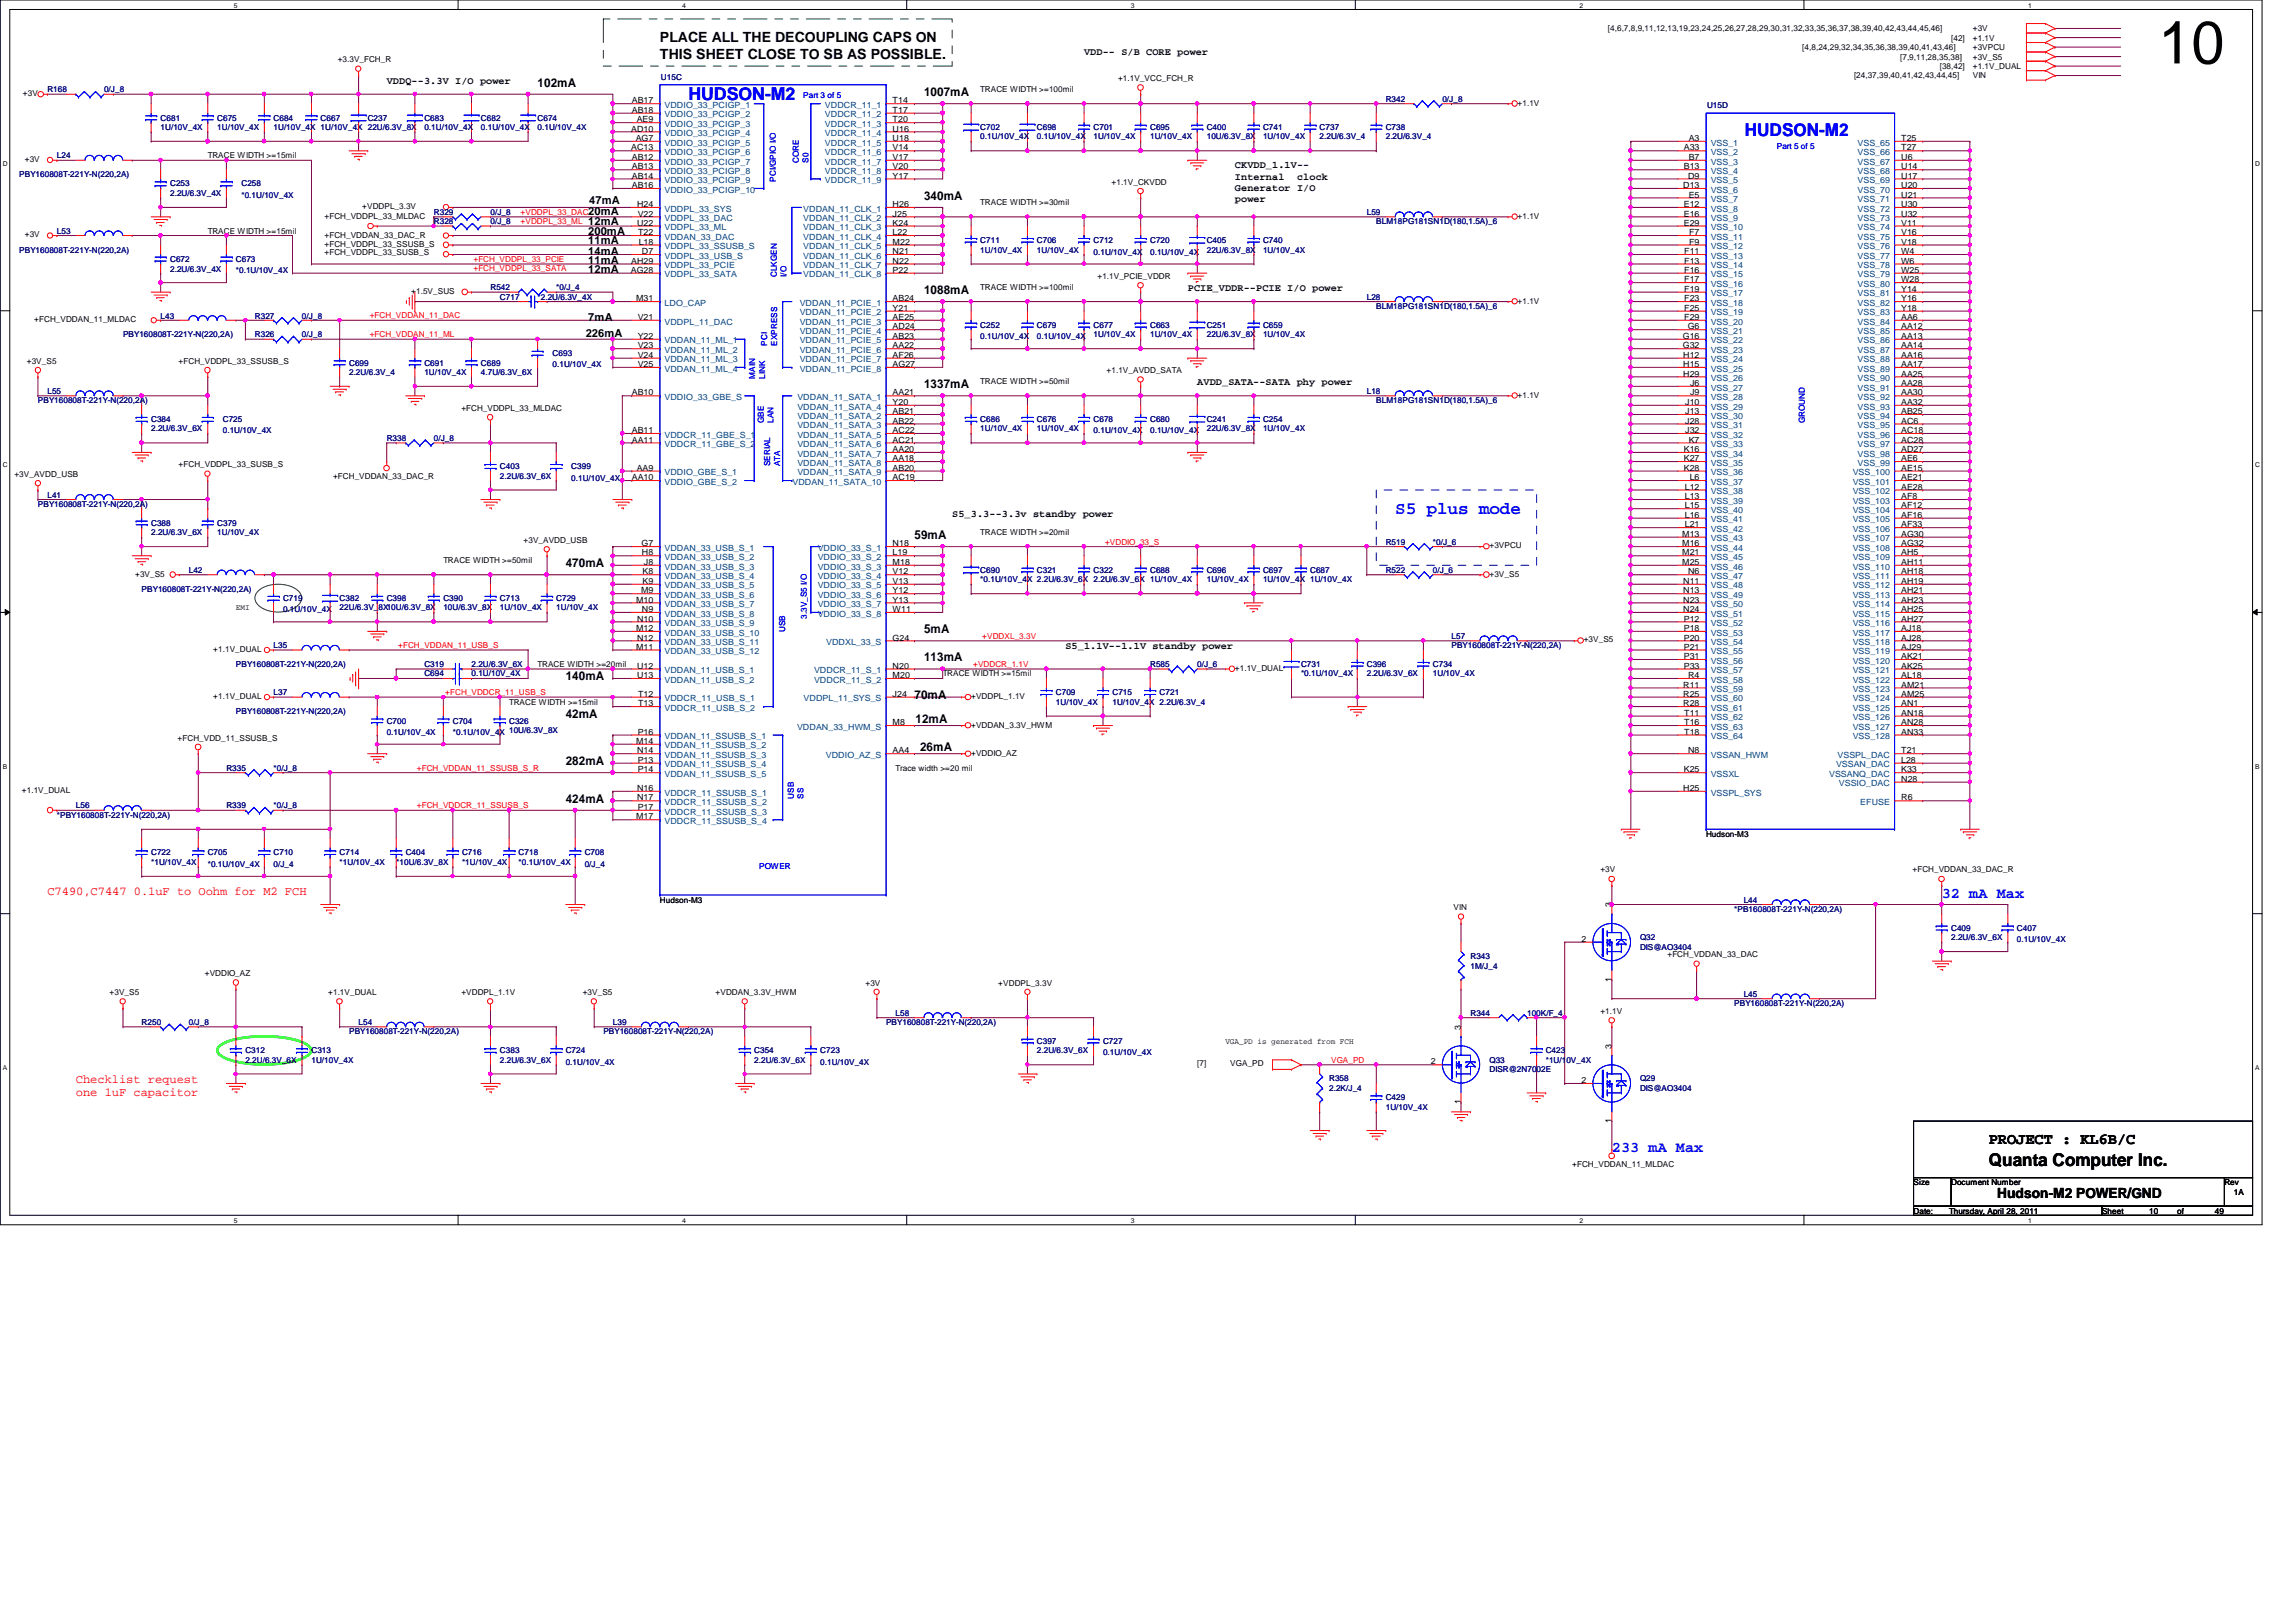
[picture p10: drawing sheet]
<svg xmlns="http://www.w3.org/2000/svg" width="297mm" height="210mm" viewBox="0 0 297 210" stroke-linecap="round" stroke-linejoin="round" font-family="sans-serif">
<defs><g id="words">
<text font-size="7.8" x="279.2" y="8.2">10</text>
<g font-size="2.3" fill="#00f">
<text x="89.1" y="13">HUDSON-M2</text>
<text x="225.7" y="17.6">HUDSON-M2</text>
<text x="180.5" y="66.5">S5 plus mode</text>
</g>
<text font-size="2.3" x="257.3" y="150.9">Quanta Computer Inc.</text>
<text font-size="2" x="257.3" y="148">PROJECT : KL6B/C</text>
<g font-size="1.9" fill="#00f">
<text x="251.2" y="116.2">32 mA Max</text>
<text x="208.5" y="149.1">233 mA Max</text>
</g>
<g font-size="1.8">
<text x="85.4" y="5.4">PLACE ALL THE DECOUPLING CAPS ON</text>
<text x="85.4" y="7.6">THIS SHEET CLOSE TO SB AS POSSIBLE.</text>
<text x="258.4" y="155.1">Hudson-M2 POWER/GND</text>
</g>
<g font-size="1.6">
<text x="69.6" y="11.3">102mA</text>
<text x="119.5" y="12.4">1007mA</text>
<text x="119.5" y="25.9">340mA</text>
<text x="119.5" y="38.1">1088mA</text>
<text x="119.5" y="50.2">1337mA</text>
<text x="118.3" y="69.8">59mA</text>
<text x="73.2" y="73.4">470mA</text>
<text x="119.5" y="82">5mA</text>
<text x="73.2" y="88.1">140mA</text>
<text x="119.5" y="85.6">113mA</text>
<text x="73.2" y="92.9">42mA</text>
<text x="118.3" y="90.5">70mA</text>
<text x="118.4" y="93.6">12mA</text>
<text x="73.2" y="99">282mA</text>
<text x="119" y="97.2">26mA</text>
<text x="73.2" y="103.9">424mA</text>
</g>
<g font-size="1.6" fill="#f00">
<text x="6.1" y="115.8">C7490,C7447 0.1uF to Oohm for M2 FCH</text>
<text x="9.8" y="140.2">Checklist request</text>
<text x="9.8" y="141.9">one 1uF capacitor</text>
</g>
<g font-size="1.4">
<text x="76.1" y="27.8">20mA</text>
<text x="76.1" y="29.2">12mA</text>
<text x="76.2" y="26.4">47mA</text>
<text x="76.1" y="32.9">14mA</text>
<text x="76.1" y="35.4">12mA</text>
<text x="76.1" y="34.2">11mA</text>
<text x="76.1" y="30.4">200mA</text>
<text x="76.1" y="31.6">11mA</text>
<text x="76.1" y="41.5">7mA</text>
<text x="75.8" y="43.6">226mA</text>
</g>
<g font-size="1.3">
<text x="50" y="10.8">VDDQ--3.3V I/O power</text>
<text x="140.2" y="7.2">VDD-- S/B CORE power</text>
<text x="159.8" y="21.8">CKVDD_1.1V--</text>
<text x="159.8" y="23.2">Internal</text>
<text x="167.8" y="23.2">clock</text>
<text x="159.8" y="24.7">Generator I/O</text>
<text x="159.8" y="26.1">power</text>
<text x="153.7" y="37.6">PCIE_VDDR--PCIE I/O power</text>
<text x="154.9" y="49.8">AVDD_SATA--SATA phy power</text>
<text x="123.2" y="66.9">S5_3.3--3.3v standby power</text>
<text x="137.8" y="84">S5_1.1V--1.1V standby power</text>
</g>
<g font-size="1.1">
<text x="208" y="4">[4,6,7,8,9,11,12,13,19,23,24,25,26,27,28,29,30,31,32,33,35,36,37,38,39,40,42,43,44,45,46]</text>
<text x="252.4" y="5.2">[42]</text>
<text x="255.2" y="4">+3V</text>
<text x="255.2" y="5.2">+1.1V</text>
<text x="43.7" y="8">+3.3V_FCH_R</text>
<text x="126.8" y="11.9">TRACE WIDTH &gt;=100mil</text>
<text x="144.6" y="10.5">+1.1V_VCC_FCH_R</text>
<text x="233.2" y="6.5">[4,8,24,29,32,34,35,36,38,39,40,41,43,46]</text>
<text x="239.9" y="10.1">[24,37,39,40,41,42,43,44,45]</text>
<text x="245.8" y="7.7">[7,9,11,28,35,38]</text>
<text x="250.9" y="8.9">[38,42]</text>
<text x="255.2" y="6.5">+3VPCU</text>
<text x="255.2" y="7.7">+3V_S5</text>
<text x="255.2" y="8.9">+1.1V_DUAL</text>
<text x="255.2" y="10.1">VIN</text>
<text x="3" y="12.4">+3V</text>
<text x="81.7" y="17">AD10</text>
<text x="81.7" y="14.6">AB18</text>
<text x="81.7" y="13.4">AB17</text>
<text x="82.4" y="15.8">AE9</text>
<text x="115.5" y="17">U16</text>
<text x="115.5" y="15.8">T20</text>
<text x="115.5" y="14.6">T17</text>
<text x="115.5" y="13.4">T14</text>
<text x="196.3" y="13.7">+1.1V</text>
<text x="3.2" y="21">+3V</text>
<text x="26.9" y="20.5">TRACE WIDTH &gt;=15mil</text>
<text x="81.7" y="19.5">AC13</text>
<text x="81.7" y="23.1">AB14</text>
<text x="81.7" y="21.9">AB13</text>
<text x="81.7" y="20.7">AB12</text>
<text x="82.3" y="18.2">AG7</text>
<text x="115.5" y="23.1">Y17</text>
<text x="115.5" y="21.9">V20</text>
<text x="115.5" y="20.7">V17</text>
<text x="115.5" y="19.5">V14</text>
<text x="115.5" y="18.2">U18</text>
<text x="143.8" y="23.9">+1.1V_CKVDD</text>
<text x="217.8" y="21.9">B13</text>
<text x="217.8" y="19.5">A33</text>
<text x="218.4" y="23.1">D9</text>
<text x="218.5" y="20.7">B7</text>
<text x="218.5" y="18.2">A3</text>
<text x="246" y="23.1">U17</text>
<text x="246" y="21.9">U14</text>
<text x="246" y="20.7">U6</text>
<text x="246" y="19.5">T27</text>
<text x="246" y="18.2">T25</text>
<text x="42" y="28.3">+FCH_VDDPL_33_MLDAC</text>
<text x="46.9" y="27.1">+VDDPL_3.3V</text>
<text x="81.7" y="24.3">AB16</text>
<text x="82.4" y="29.2">U22</text>
<text x="82.4" y="26.8">H24</text>
<text x="82.5" y="28">V22</text>
<text x="115.5" y="29.2">K24</text>
<text x="115.5" y="28">J25</text>
<text x="115.5" y="26.8">H26</text>
<text x="126.8" y="26.6">TRACE WIDTH &gt;=30mil</text>
<text x="196.3" y="28.3">+1.1V</text>
<text x="217.8" y="24.3">D13</text>
<text x="217.8" y="29.2">E29</text>
<text x="217.8" y="28">E16</text>
<text x="217.8" y="26.8">E12</text>
<text x="218.5" y="25.6">E5</text>
<text x="246" y="29.2">V11</text>
<text x="246" y="28">U32</text>
<text x="246" y="26.8">U30</text>
<text x="246" y="25.6">U21</text>
<text x="246" y="24.3">U20</text>
<text x="3.2" y="30.7">+3V</text>
<text x="26.9" y="30.2">TRACE WIDTH &gt;=15mil</text>
<text x="42" y="30.9">+FCH_VDDAN_33_DAC_R</text>
<text x="42" y="32">+FCH_VDDPL_33_SSUSB_S</text>
<text x="42" y="33.1">+FCH_VDDPL_33_SUSB_S</text>
<text x="81.6" y="35.3">AG28</text>
<text x="81.7" y="34.1">AH29</text>
<text x="82.5" y="30.4">T22</text>
<text x="82.6" y="31.7">L18</text>
<text x="83.1" y="32.9">D7</text>
<text x="115.5" y="35.3">P22</text>
<text x="115.5" y="34.1">N22</text>
<text x="115.5" y="32.9">N21</text>
<text x="115.5" y="31.7">M22</text>
<text x="115.5" y="30.4">L22</text>
<text x="217.9" y="35.3">F16</text>
<text x="217.9" y="34.1">F13</text>
<text x="217.9" y="32.9">F11</text>
<text x="218.5" y="31.7">F9</text>
<text x="218.5" y="30.4">F7</text>
<text x="246" y="35.3">W25</text>
<text x="246" y="34.1">W6</text>
<text x="246" y="32.9">W4</text>
<text x="246" y="31.7">V18</text>
<text x="246" y="30.4">V16</text>
<text x="4.4" y="41.7">+FCH_VDDAN_11_MLDAC</text>
<text x="53.2" y="38.1">+1.5V_SUS</text>
<text x="82.3" y="39">M31</text>
<text x="82.5" y="41.4">V21</text>
<text x="115.5" y="41.4">AE25</text>
<text x="115.5" y="40.2">Y21</text>
<text x="115.5" y="39">AB24</text>
<text x="126.8" y="37.5">TRACE WIDTH &gt;=100mil</text>
<text x="142" y="36.1">+1.1V_PCIE_VDDR</text>
<text x="196.3" y="39.3">+1.1V</text>
<text x="217.9" y="41.4">F29</text>
<text x="217.9" y="40.2">F25</text>
<text x="217.9" y="39">F23</text>
<text x="217.9" y="37.8">F19</text>
<text x="217.9" y="36.5">F17</text>
<text x="246" y="41.4">AA6</text>
<text x="246" y="40.2">Y18</text>
<text x="246" y="39">Y16</text>
<text x="246" y="37.8">Y14</text>
<text x="246" y="36.5">W28</text>
<text x="3.5" y="47.1">+3V_S5</text>
<text x="23.1" y="47.1">+FCH_VDDPL_33_SSUSB_S</text>
<text x="82.5" y="47.5">V25</text>
<text x="82.5" y="46.3">V24</text>
<text x="82.5" y="45.1">V23</text>
<text x="82.5" y="43.9">Y22</text>
<text x="115.5" y="47.5">AG27</text>
<text x="115.5" y="46.3">AF26</text>
<text x="115.5" y="45.1">AA22</text>
<text x="115.5" y="43.9">AB23</text>
<text x="115.5" y="42.6">AD24</text>
<text x="217.7" y="45.1">G32</text>
<text x="217.7" y="43.9">G16</text>
<text x="217.8" y="47.5">H15</text>
<text x="217.8" y="46.3">H12</text>
<text x="218.4" y="42.6">G6</text>
<text x="246" y="47.5">AA17</text>
<text x="246" y="46.3">AA16</text>
<text x="246" y="45.1">AA14</text>
<text x="246" y="43.9">AA13</text>
<text x="246" y="42.6">AA12</text>
<text x="59.7" y="53.2">+FCH_VDDPL_33_MLDAC</text>
<text x="81.7" y="51.2">AB10</text>
<text x="115.5" y="53.6">AB21</text>
<text x="115.5" y="52.4">Y20</text>
<text x="115.5" y="51.2">AA21</text>
<text x="126.8" y="49.7">TRACE WIDTH &gt;=50mil</text>
<text x="143.2" y="48.3">+1.1V_AVDD_SATA</text>
<text x="196.3" y="51.5">+1.1V</text>
<text x="217.8" y="48.7">H29</text>
<text x="218" y="53.6">J13</text>
<text x="218" y="52.4">J10</text>
<text x="218.6" y="51.2">J9</text>
<text x="218.6" y="50">J6</text>
<text x="246" y="53.6">AB25</text>
<text x="246" y="52.4">AA32</text>
<text x="246" y="51.2">AA30</text>
<text x="246" y="50">AA28</text>
<text x="246" y="48.7">AA25</text>
<text x="81.7" y="57.3">AA11</text>
<text x="81.7" y="56">AB11</text>
<text x="115.5" y="59.7">AA18</text>
<text x="115.5" y="58.5">AA20</text>
<text x="115.5" y="57.3">AC21</text>
<text x="115.5" y="56">AC22</text>
<text x="115.5" y="54.8">AB22</text>
<text x="217.8" y="59.7">K27</text>
<text x="217.8" y="58.5">K16</text>
<text x="218" y="56">J32</text>
<text x="218" y="54.8">J28</text>
<text x="218.5" y="57.3">K7</text>
<text x="246" y="59.7">AE6</text>
<text x="246" y="58.5">AD27</text>
<text x="246" y="57.3">AC28</text>
<text x="246" y="56">AC18</text>
<text x="246" y="54.8">AC6</text>
<text x="1.9" y="61.7">+3V_AVDD_USB</text>
<text x="23.1" y="60.5">+FCH_VDDPL_33_SUSB_S</text>
<text x="43.1" y="61.9">+FCH_VDDAN_33_DAC_R</text>
<text x="81.7" y="62.1">AA10</text>
<text x="82.4" y="60.9">AA9</text>
<text x="115.5" y="62.1">AC19</text>
<text x="115.5" y="60.9">AB20</text>
<text x="217.8" y="60.9">K28</text>
<text x="218" y="65.8">L15</text>
<text x="218" y="64.6">L13</text>
<text x="218" y="63.4">L12</text>
<text x="218.6" y="62.1">L6</text>
<text x="246" y="65.8">AF12</text>
<text x="246" y="64.6">AF8</text>
<text x="246" y="63.4">AE28</text>
<text x="246" y="62.1">AE21</text>
<text x="246" y="60.9">AE15</text>
<text x="67.7" y="70.2">+3V_AVDD_USB</text>
<text x="83" y="70.7">G7</text>
<text x="83.1" y="71.9">H8</text>
<text x="115.5" y="71.9">L19</text>
<text x="115.5" y="70.7">N18</text>
<text x="126.8" y="69.3">TRACE WIDTH &gt;=20mil</text>
<text x="192.7" y="71">+3VPCU</text>
<text x="217.6" y="71.9">M21</text>
<text x="217.6" y="70.7">M16</text>
<text x="217.6" y="69.5">M13</text>
<text x="218" y="68.2">L21</text>
<text x="218" y="67">L16</text>
<text x="246" y="71.9">AH5</text>
<text x="246" y="70.7">AG32</text>
<text x="246" y="69.5">AG30</text>
<text x="246" y="68.2">AF33</text>
<text x="246" y="67">AF16</text>
<text x="17.5" y="74.6">+3V_S5</text>
<text x="57.4" y="72.9">TRACE WIDTH &gt;=50mil</text>
<text x="82.3" y="78">M10</text>
<text x="82.9" y="76.8">M9</text>
<text x="83.1" y="75.6">K9</text>
<text x="83.1" y="74.3">K8</text>
<text x="83.3" y="73.1">J8</text>
<text x="115.5" y="78">Y13</text>
<text x="115.5" y="76.8">Y12</text>
<text x="115.5" y="75.6">V13</text>
<text x="115.5" y="74.3">V12</text>
<text x="115.5" y="73.1">M18</text>
<text x="192.7" y="74.6">+3V_S5</text>
<text x="217.6" y="73.1">M25</text>
<text x="217.8" y="78">N23</text>
<text x="217.8" y="76.8">N13</text>
<text x="217.8" y="75.6">N11</text>
<text x="218.4" y="74.3">N6</text>
<text x="246" y="78">AH23</text>
<text x="246" y="76.8">AH21</text>
<text x="246" y="75.6">AH19</text>
<text x="246" y="74.3">AH18</text>
<text x="246" y="73.1">AH11</text>
<text x="30.5" y="79">EMI</text>
<text x="82.3" y="81.7">M12</text>
<text x="82.4" y="82.9">N12</text>
<text x="82.4" y="80.4">N10</text>
<text x="83.1" y="79.2">N9</text>
<text x="115.5" y="82.9">G24</text>
<text x="115.5" y="79.2">W11</text>
<text x="204.9" y="83.1">+3V_S5</text>
<text x="217.8" y="79.2">N24</text>
<text x="217.8" y="82.9">P20</text>
<text x="217.8" y="81.7">P18</text>
<text x="217.8" y="80.4">P12</text>
<text x="246" y="82.9">AJ28</text>
<text x="246" y="81.7">AJ18</text>
<text x="246" y="80.4">AH27</text>
<text x="246" y="79.2">AH25</text>
<text x="27.6" y="84.4">+1.1V_DUAL</text>
<text x="69.6" y="86.3">TRACE WIDTH &gt;=20mil</text>
<text x="82.3" y="84.1">M11</text>
<text x="82.4" y="87.8">U13</text>
<text x="82.4" y="86.5">U12</text>
<text x="115.5" y="87.8">M20</text>
<text x="115.5" y="86.5">N20</text>
<text x="122" y="87.5">TRACE WIDTH &gt;=15mil</text>
<text x="159.8" y="86.8">+1.1V_DUAL</text>
<text x="217.8" y="89">R11</text>
<text x="217.8" y="86.5">P33</text>
<text x="217.8" y="85.3">P31</text>
<text x="217.8" y="84.1">P21</text>
<text x="218.4" y="87.8">R4</text>
<text x="246" y="89">AM21</text>
<text x="246" y="87.8">AL18</text>
<text x="246" y="86.5">AK25</text>
<text x="246" y="85.3">AK21</text>
<text x="246" y="84.1">AJ29</text>
<text x="23" y="95.8">+FCH_VDD_11_SSUSB_S</text>
<text x="27.6" y="90.5">+1.1V_DUAL</text>
<text x="65.9" y="91.2">TRACE WIDTH &gt;=15mil</text>
<text x="82.5" y="95.1">P16</text>
<text x="82.5" y="91.4">T13</text>
<text x="82.5" y="90.2">T12</text>
<text x="115.5" y="93.9">M8</text>
<text x="115.5" y="90.2">J24</text>
<text x="125.6" y="94.1">+VDDAN_3.3V_HWM</text>
<text x="125.6" y="90.5">+VDDPL_1.1V</text>
<text x="217.8" y="91.4">R28</text>
<text x="217.8" y="90.2">R25</text>
<text x="217.9" y="95.1">T18</text>
<text x="217.9" y="93.9">T16</text>
<text x="217.9" y="92.6">T11</text>
<text x="246" y="95.1">AN33</text>
<text x="246" y="93.9">AN28</text>
<text x="246" y="92.6">AN18</text>
<text x="246" y="91.4">AN1</text>
<text x="246" y="90.2">AM25</text>
<text x="82.3" y="96.3">M14</text>
<text x="82.4" y="97.5">N14</text>
<text x="82.5" y="99.9">P14</text>
<text x="82.5" y="98.7">P13</text>
<text x="115.5" y="97.5">AA4</text>
<text x="115.9" y="99.7">Trace width &gt;=20 mil</text>
<text x="125.6" y="97.8">+VDDIO_AZ</text>
<text x="217.8" y="99.9">K25</text>
<text x="218.4" y="97.5">N8</text>
<text x="246" y="101.2">N28</text>
<text x="246" y="99.9">K33</text>
<text x="246" y="98.7">L28</text>
<text x="246" y="97.5">T21</text>
<text x="2.8" y="102.7">+1.1V_DUAL</text>
<text x="82.3" y="106">M17</text>
<text x="82.4" y="103.6">N17</text>
<text x="82.4" y="102.4">N16</text>
<text x="82.5" y="104.8">P17</text>
<text x="217.8" y="102.4">H25</text>
<text x="246" y="103.6">R6</text>
<text x="207" y="112.9">+3V</text>
<text x="220.7" y="108.3">Hudson-M3</text>
<text x="247.4" y="112.9">+FCH_VDDAN_33_DAC_R</text>
<text x="85.4" y="116.8">Hudson-M3</text>
<text x="188" y="117.8">VIN</text>
<text x="208.5" y="117.4" transform="rotate(-90 208.5 117.4)">3</text>
<text x="204.6" y="121.9">2</text>
<text x="215.7" y="123.9">+FCH_VDDAN_33_DAC</text>
<text x="14.2" y="128.7">+3V_S5</text>
<text x="26.5" y="126.3">+VDDIO_AZ</text>
<text x="42.5" y="128.7">+1.1V_DUAL</text>
<text x="59.7" y="128.7">+VDDPL_1.1V</text>
<text x="75.4" y="128.7">+3V_S5</text>
<text x="92.6" y="128.7">+VDDAN_3.3V_HWM</text>
<text x="112" y="127.6">+3V</text>
<text x="129.2" y="127.6">+VDDPL_3.3V</text>
<text x="207" y="131.2">+1.1V</text>
<text x="208.5" y="127.1" transform="rotate(-90 208.5 127.1)">1</text>
<text x="158.5" y="135">VGA_PD is generated from FCH</text>
<text x="185.1" y="137.8">2</text>
<text x="189" y="133.3" transform="rotate(-90 189 133.3)">3</text>
<text x="208.5" y="135.7" transform="rotate(-90 208.5 135.7)">3</text>
<text x="154.9" y="138">[7]</text>
<text x="159.2" y="138">VGA_PD</text>
<text x="189" y="142.9" transform="rotate(-90 189 142.9)">1</text>
<text x="204.6" y="140.2">2</text>
<text x="208.5" y="145.4" transform="rotate(-90 208.5 145.4)">1</text>
<text x="203.4" y="151">+FCH_VDDAN_11_MLDAC</text>
<text x="247.6" y="153.4">Size</text>
<text x="252.4" y="153.4">Document Number</text>
<text x="287.8" y="153.4">Rev</text>
<text x="289" y="154.6">1A</text>
<text x="247.6" y="157.1">Date:</text>
<text x="252.2" y="157.1">Thursday, April 28, 2011</text>
<text x="271.9" y="157.1">Sheet</text>
<text x="278" y="157.1">10</text>
<text x="281.7" y="157.1">of</text>
<text x="286.6" y="157.1">49</text>
</g>
<g font-size="1.1" fill="#000080">
<text x="6.1" y="11.9">R168</text>
<text x="13.5" y="11.9">0/J_8</text>
<text x="85.5" y="10.4">U15C</text>
<text x="20.8" y="15.6">C681</text>
<text x="20.8" y="16.8">1U/10V_4X</text>
<text x="28.1" y="15.6">C675</text>
<text x="28.1" y="16.8">1U/10V_4X</text>
<text x="35.4" y="15.6">C684</text>
<text x="35.4" y="16.8">1U/10V_4X 1U/10V_4X 22U/6.3V_8X</text>
<text x="41.5" y="15.6">C667</text>
<text x="47.6" y="15.6">C237</text>
<text x="54.9" y="15.6">C683</text>
<text x="54.9" y="16.8">0.1U/10V_4X</text>
<text x="62.2" y="15.6">C682</text>
<text x="62.2" y="16.8">0.1U/10V_4X</text>
<text x="69.6" y="15.6">C674</text>
<text x="69.6" y="16.8">0.1U/10V_4X</text>
<text x="126.8" y="16.8">C702</text>
<text x="134.2" y="16.8">C698</text>
<text x="141.5" y="16.8">C701</text>
<text x="148.8" y="16.8">C695</text>
<text x="156.1" y="16.8">C400</text>
<text x="163.4" y="16.8">C741</text>
<text x="170.7" y="16.8">C737</text>
<text x="179.3" y="13.2">R342</text>
<text x="179.3" y="16.8">C738</text>
<text x="186.6" y="13.2">0/J_8</text>
<text x="220.8" y="14">U15D</text>
<text x="2.5" y="22.9">PBY160808T-221Y-N(220,2A)</text>
<text x="7.4" y="20.5">L24</text>
<text x="126.8" y="18">0.1U/10V_4X</text>
<text x="134.2" y="18">0.1U/10V_4X</text>
<text x="141.5" y="18">1U/10V_4X</text>
<text x="148.8" y="18">1U/10V_4X</text>
<text x="156.1" y="18">10U/6.3V_8X</text>
<text x="163.4" y="18">1U/10V_4X</text>
<text x="170.7" y="18">2.2U/6.3V_4</text>
<text x="179.3" y="18">2.2U/6.3V_4</text>
<text x="22" y="24.1">C253</text>
<text x="22" y="25.4">2.2U/6.3V_4X</text>
<text x="31.2" y="24.1">C258</text>
<text x="31.2" y="25.6">*0.1U/10V_4X</text>
<text x="56.1" y="29">R328</text>
<text x="56.1" y="27.8">R329</text>
<text x="63.5" y="29">0/J_8</text>
<text x="63.5" y="27.8">0/J_8</text>
<text x="176.8" y="27.8">L59</text>
<text x="178.1" y="29">BLM18PG181SN1D(180,1.5A)_6</text>
<text x="2.5" y="32.7">PBY160808T-221Y-N(220,2A)</text>
<text x="7.4" y="30.2">L53</text>
<text x="22" y="33.9">C672</text>
<text x="22" y="35.1">2.2U/6.3V_4X</text>
<text x="30.5" y="33.9">C673</text>
<text x="30.5" y="35.3">*0.1U/10V_4X</text>
<text x="126.8" y="31.5">C711</text>
<text x="126.8" y="32.7">1U/10V_4X</text>
<text x="134.2" y="31.5">C706</text>
<text x="134.2" y="32.7">1U/10V_4X</text>
<text x="141.5" y="31.5">C712</text>
<text x="141.5" y="32.9">0.1U/10V_4X</text>
<text x="148.8" y="31.5">C720</text>
<text x="148.8" y="32.9">0.1U/10V_4X</text>
<text x="156.1" y="31.5">C405</text>
<text x="156.1" y="32.7">22U/6.3V_8X</text>
<text x="163.4" y="31.5">C740</text>
<text x="163.4" y="32.7">1U/10V_4X</text>
<text x="20.8" y="41.2">L43</text>
<text x="33" y="41.2">R327</text>
<text x="39.1" y="41.2">0/J_8</text>
<text x="63.5" y="37.5">R542</text>
<text x="64.7" y="38.8">C717</text>
<text x="69.6" y="38.8">*2.2U/6.3V_4X</text>
<text x="72" y="37.5">*0/J_4</text>
<text x="176.8" y="38.8">L28</text>
<text x="178.1" y="40">BLM18PG181SN1D(180,1.5A)_6</text>
<text x="15.9" y="43.6">PBY160808T-221Y-N(220,2A)</text>
<text x="33" y="43.6">R326</text>
<text x="39.1" y="43.6">0/J_8</text>
<text x="45.2" y="47.3">C699</text>
<text x="54.9" y="47.3">C691</text>
<text x="62.2" y="47.3">C689</text>
<text x="71.5" y="46.1">C693</text>
<text x="71.5" y="47.5">0.1U/10V_4X</text>
<text x="126.8" y="42.4">C252</text>
<text x="126.8" y="43.9">0.1U/10V_4X</text>
<text x="134.2" y="42.4">C679</text>
<text x="134.2" y="43.9">0.1U/10V_4X</text>
<text x="141.5" y="42.4">C677</text>
<text x="141.5" y="43.6">1U/10V_4X</text>
<text x="148.8" y="42.4">C663</text>
<text x="148.8" y="43.6">1U/10V_4X</text>
<text x="156.1" y="42.4">C251</text>
<text x="156.1" y="43.6">22U/6.3V_8X</text>
<text x="163.4" y="42.4">C659</text>
<text x="163.4" y="43.6">1U/10V_4X</text>
<text x="4.9" y="52.2">PBY160808T-221Y-N(220,2A)</text>
<text x="6.1" y="51">L55</text>
<text x="45.2" y="48.5">2.2U/6.3V_4</text>
<text x="54.9" y="48.5">1U/10V_4X</text>
<text x="62.2" y="48.5">4.7U/6.3V_6X</text>
<text x="176.8" y="51">L18</text>
<text x="178.1" y="52.2">BLM18PG181SN1D(180,1.5A)_6</text>
<text x="19.6" y="54.6">C384</text>
<text x="19.6" y="55.8">2.2U/6.3V_6X</text>
<text x="28.8" y="54.6">C725</text>
<text x="28.8" y="56.1">0.1U/10V_4X</text>
<text x="50" y="57.1">R338</text>
<text x="56.1" y="57.1">0/J_8</text>
<text x="126.8" y="54.6">C686</text>
<text x="126.8" y="55.8">1U/10V_4X</text>
<text x="134.2" y="54.6">C676</text>
<text x="134.2" y="55.8">1U/10V_4X</text>
<text x="141.5" y="54.6">C678</text>
<text x="141.5" y="56.1">0.1U/10V_4X</text>
<text x="148.8" y="54.6">C680</text>
<text x="148.8" y="56.1">0.1U/10V_4X</text>
<text x="156.1" y="54.6">C241</text>
<text x="156.1" y="55.8">22U/6.3V_8X</text>
<text x="163.4" y="54.6">C254</text>
<text x="163.4" y="55.8">1U/10V_4X</text>
<text x="4.9" y="65.6">PBY160808T-221Y-N(220,2A)</text>
<text x="6.1" y="64.4">L41</text>
<text x="64.7" y="60.7">C403</text>
<text x="64.7" y="61.9">2.2U/6.3V_6X</text>
<text x="73.9" y="60.7">C399</text>
<text x="73.9" y="62.2">0.1U/10V_4X</text>
<text x="19.6" y="68">C388</text>
<text x="19.6" y="69.3">2.2U/6.3V_6X</text>
<text x="28.1" y="68">C379</text>
<text x="28.1" y="69.3">1U/10V_4X</text>
<text x="179.3" y="70.5">R519</text>
<text x="185.4" y="70.5">*0/J_6</text>
<text x="18.3" y="76.6">PBY160808T-221Y-N(220,2A)</text>
<text x="24.4" y="74.1">L42</text>
<text x="36.6" y="77.8">C719</text>
<text x="43.9" y="77.8">C382</text>
<text x="50" y="77.8">C398</text>
<text x="57.4" y="77.8">C390</text>
<text x="64.7" y="77.8">C713</text>
<text x="72" y="77.8">C729</text>
<text x="126.8" y="74.1">C690</text>
<text x="126.8" y="75.4">*0.1U/10V_4X 2.2U/6.3V_6X 2.2U/6.3V_6X 1U/10V_4X</text>
<text x="134.2" y="74.1">C321</text>
<text x="141.5" y="74.1">C322</text>
<text x="148.8" y="74.1">C688</text>
<text x="156.1" y="74.1">C696</text>
<text x="156.1" y="75.4">1U/10V_4X</text>
<text x="163.4" y="74.1">C697</text>
<text x="163.4" y="75.4">1U/10V_4X 1U/10V_4X</text>
<text x="169.5" y="74.1">C687</text>
<text x="179.3" y="74.1">R522</text>
<text x="185.4" y="74.1">0/J_6</text>
<text x="35.4" y="83.9">L35</text>
<text x="36.6" y="79.2">0.1U/10V_4X</text>
<text x="43.9" y="79">22U/6.3V_8X10U/6.3V_8X</text>
<text x="57.4" y="79">10U/6.3V_8X</text>
<text x="64.7" y="79">1U/10V_4X</text>
<text x="72" y="79">1U/10V_4X</text>
<text x="187.8" y="82.7">L57</text>
<text x="187.8" y="83.9">PBY160808T-221Y-N(220,2A)</text>
<text x="30.5" y="86.3">PBY160808T-221Y-N(220,2A)</text>
<text x="54.9" y="86.3">C319</text>
<text x="54.9" y="87.5">C694</text>
<text x="61" y="86.3">2.2U/6.3V_6X</text>
<text x="61" y="87.5">0.1U/10V_4X</text>
<text x="148.8" y="86.3">R585</text>
<text x="154.9" y="86.3">0/J_6</text>
<text x="168.3" y="86.3">C731</text>
<text x="168.3" y="87.5">*0.1U/10V_4X</text>
<text x="176.8" y="86.3">C396</text>
<text x="176.8" y="87.5">2.2U/6.3V_6X</text>
<text x="185.4" y="86.3">C734</text>
<text x="185.4" y="87.5">1U/10V_4X</text>
<text x="30.5" y="92.4">PBY160808T-221Y-N(220,2A)</text>
<text x="35.4" y="90">L37</text>
<text x="50" y="93.6">C700</text>
<text x="50" y="95.1">0.1U/10V_4X</text>
<text x="58.6" y="93.6">C704</text>
<text x="58.6" y="95.1">*0.1U/10V_4X 10U/6.3V_8X</text>
<text x="65.9" y="93.6">C326</text>
<text x="136.6" y="90">C709</text>
<text x="136.6" y="91.2">1U/10V_4X</text>
<text x="143.9" y="90">C715</text>
<text x="143.9" y="91.2">1U/10V_4X 2.2U/6.3V_4</text>
<text x="150" y="90">C721</text>
<text x="29.3" y="99.7">R335</text>
<text x="35.4" y="99.7">*0/J_8</text>
<text x="7.4" y="105.8">*PBY160808T-221Y-N(220,2A)</text>
<text x="9.8" y="104.6">L56</text>
<text x="29.3" y="104.6">R339</text>
<text x="35.4" y="104.6">*0/J_8</text>
<text x="19.6" y="110.7">C722</text>
<text x="19.6" y="111.9">*1U/10V_4X</text>
<text x="26.9" y="110.7">C705</text>
<text x="26.9" y="112.2">*0.1U/10V_4X</text>
<text x="35.4" y="110.7">C710</text>
<text x="35.4" y="112.2">0/J_4</text>
<text x="43.9" y="110.7">C714</text>
<text x="43.9" y="111.9">*1U/10V_4X</text>
<text x="51.3" y="111.9">*10U/6.3V_8X</text>
<text x="52.5" y="110.7">C404</text>
<text x="59.8" y="110.7">C716</text>
<text x="59.8" y="111.9">*1U/10V_4X</text>
<text x="67.1" y="110.7">C718</text>
<text x="67.1" y="111.9">*0.1U/10V_4X</text>
<text x="75.6" y="110.7">C708</text>
<text x="75.6" y="112.2">0/J_4</text>
<text x="224.4" y="118">*PB160808T-221Y-N(220,2A)</text>
<text x="225.6" y="116.8">L44</text>
<text x="190.2" y="124.1">R343</text>
<text x="190.2" y="125.3">1M/J_4</text>
<text x="212.2" y="121.7">Q32</text>
<text x="212.2" y="122.9">DIS@AO3404</text>
<text x="252.4" y="120.5">C409</text>
<text x="252.4" y="121.7">2.2U/6.3V_6X</text>
<text x="260.9" y="120.5">C407</text>
<text x="260.9" y="121.9">0.1U/10V_4X</text>
<text x="115.9" y="131.4">L58</text>
<text x="190.2" y="131.4">R344</text>
<text x="197.6" y="131.4">100K/F_4</text>
<text x="224.4" y="130.2">PBY160808T-221Y-N(220,2A)</text>
<text x="225.6" y="129">L45</text>
<text x="18.3" y="132.7">R250</text>
<text x="24.4" y="132.7">0/J_8</text>
<text x="31.7" y="136.3">C312</text>
<text x="31.7" y="137.5">2.2U/6.3V_6X</text>
<text x="40.3" y="136.3">C313</text>
<text x="40.3" y="137.5">1U/10V_4X</text>
<text x="45.2" y="133.9">PBY160808T-221Y-N(220,2A)</text>
<text x="46.4" y="132.7">L54</text>
<text x="64.7" y="136.3">C383</text>
<text x="64.7" y="137.5">2.2U/6.3V_6X</text>
<text x="73.2" y="136.3">C724</text>
<text x="73.2" y="137.8">0.1U/10V_4X</text>
<text x="78.1" y="133.9">PBY160808T-221Y-N(220,2A)</text>
<text x="79.3" y="132.7">L39</text>
<text x="97.6" y="136.3">C354</text>
<text x="97.6" y="137.5">2.2U/6.3V_6X</text>
<text x="106.1" y="136.3">C723</text>
<text x="106.1" y="137.8">0.1U/10V_4X</text>
<text x="114.6" y="132.7">PBY160808T-221Y-N(220,2A)</text>
<text x="134.2" y="135.1">C397</text>
<text x="134.2" y="136.3">2.2U/6.3V_6X</text>
<text x="142.7" y="135.1">C727</text>
<text x="142.7" y="136.6">0.1U/10V_4X</text>
<text x="192.7" y="137.5">Q33</text>
<text x="200" y="136.3">C423</text>
<text x="200" y="137.5">*1U/10V_4X</text>
<text x="172" y="140">R358</text>
<text x="172" y="141.2">2.2K/J_4</text>
<text x="179.3" y="142.4">C429</text>
<text x="179.3" y="143.6">1U/10V_4X</text>
<text x="192.7" y="138.8">DISR@2N7002E</text>
<text x="212.2" y="140">Q29</text>
<text x="212.2" y="141.2">DIS@AO3404</text>
</g>
<g font-size="1.1" fill="#004080">
<text x="86" y="17.6">VDDIO_33_PCIGP_4</text>
<text x="86" y="16.4">VDDIO_33_PCIGP_3</text>
<text x="86" y="15.2">VDDIO_33_PCIGP_2</text>
<text x="86" y="14">VDDIO_33_PCIGP_1</text>
<text x="106.7" y="17.6">VDDCR_11_4</text>
<text x="106.7" y="16.4">VDDCR_11_3</text>
<text x="106.7" y="15.2">VDDCR_11_2</text>
<text x="106.7" y="14">VDDCR_11_1</text>
<text x="86" y="23.7">VDDIO_33_PCIGP_9</text>
<text x="86" y="22.5">VDDIO_33_PCIGP_8</text>
<text x="86" y="21.3">VDDIO_33_PCIGP_7</text>
<text x="86" y="20.1">VDDIO_33_PCIGP_6</text>
<text x="86" y="18.8">VDDIO_33_PCIGP_5</text>
<text x="106.7" y="23.7">VDDCR_11_9</text>
<text x="106.7" y="22.5">VDDCR_11_8</text>
<text x="106.7" y="21.3">VDDCR_11_7</text>
<text x="106.7" y="20.1">VDDCR_11_6</text>
<text x="106.7" y="18.8">VDDCR_11_5</text>
<text x="221.3" y="23.7">VSS_5</text>
<text x="221.3" y="22.5">VSS_4</text>
<text x="221.3" y="21.3">VSS_3</text>
<text x="221.3" y="20.1">VSS_2</text>
<text x="221.3" y="18.8">VSS_1</text>
<text x="240.3" y="23.7">VSS_69</text>
<text x="240.3" y="22.5">VSS_68</text>
<text x="240.3" y="21.3">VSS_67</text>
<text x="240.3" y="20.1">VSS_66</text>
<text x="240.3" y="18.8">VSS_65</text>
<text x="86" y="29.8">VDDPL_33_ML</text>
<text x="86" y="28.6">VDDPL_33_DAC</text>
<text x="86" y="27.4">VDDPL_33_SYS</text>
<text x="86" y="24.9">VDDIO_33_PCIGP_10</text>
<text x="103.9" y="29.8">VDDAN_11_CLK_3</text>
<text x="103.9" y="28.6">VDDAN_11_CLK_2</text>
<text x="103.9" y="27.4">VDDAN_11_CLK_1</text>
<text x="221.3" y="29.8">VSS_10</text>
<text x="221.3" y="28.6">VSS_9</text>
<text x="221.3" y="27.4">VSS_8</text>
<text x="221.3" y="26.2">VSS_7</text>
<text x="221.3" y="24.9">VSS_6</text>
<text x="240.3" y="29.8">VSS_74</text>
<text x="240.3" y="28.6">VSS_73</text>
<text x="240.3" y="27.4">VSS_72</text>
<text x="240.3" y="26.2">VSS_71</text>
<text x="240.3" y="24.9">VSS_70</text>
<text x="86" y="35.9">VDDPL_33_SATA</text>
<text x="86" y="34.7">VDDPL_33_PCIE</text>
<text x="86" y="33.5">VDDPL_33_USB_S</text>
<text x="86" y="32.3">VDDPL_33_SSUSB_S</text>
<text x="86" y="31">VDDAN_33_DAC</text>
<text x="103.9" y="35.9">VDDAN_11_CLK_8</text>
<text x="103.9" y="34.7">VDDAN_11_CLK_7</text>
<text x="103.9" y="33.5">VDDAN_11_CLK_6</text>
<text x="103.9" y="32.3">VDDAN_11_CLK_5</text>
<text x="103.9" y="31">VDDAN_11_CLK_4</text>
<text x="221.3" y="35.9">VSS_15</text>
<text x="221.3" y="34.7">VSS_14</text>
<text x="221.3" y="33.5">VSS_13</text>
<text x="221.3" y="32.3">VSS_12</text>
<text x="221.3" y="31">VSS_11</text>
<text x="240.3" y="35.9">VSS_79</text>
<text x="240.3" y="34.7">VSS_78</text>
<text x="240.3" y="33.5">VSS_77</text>
<text x="240.3" y="32.3">VSS_76</text>
<text x="240.3" y="31">VSS_75</text>
<text x="86" y="42">VDDPL_11_DAC</text>
<text x="86" y="39.6">LDO_CAP</text>
<text x="103.5" y="42">VDDAN_11_PCIE_3</text>
<text x="103.5" y="40.8">VDDAN_11_PCIE_2</text>
<text x="103.5" y="39.6">VDDAN_11_PCIE_1</text>
<text x="221.3" y="42">VSS_20</text>
<text x="221.3" y="40.8">VSS_19</text>
<text x="221.3" y="39.6">VSS_18</text>
<text x="221.3" y="38.4">VSS_17</text>
<text x="221.3" y="37.1">VSS_16</text>
<text x="240.3" y="42">VSS_84</text>
<text x="240.3" y="40.8">VSS_83</text>
<text x="240.3" y="39.6">VSS_82</text>
<text x="240.3" y="38.4">VSS_81</text>
<text x="240.3" y="37.1">VSS_80</text>
<text x="86" y="46.9">VDDAN_11_ML_3</text>
<text x="86" y="45.7">VDDAN_11_ML_2</text>
<text x="86" y="44.4">VDDAN_11_ML_1</text>
<text x="103.5" y="46.9">VDDAN_11_PCIE_7</text>
<text x="103.5" y="45.7">VDDAN_11_PCIE_6</text>
<text x="103.5" y="44.4">VDDAN_11_PCIE_5</text>
<text x="103.5" y="43.2">VDDAN_11_PCIE_4</text>
<text x="221.3" y="46.9">VSS_24</text>
<text x="221.3" y="45.7">VSS_23</text>
<text x="221.3" y="44.4">VSS_22</text>
<text x="221.3" y="43.2">VSS_21</text>
<text x="240.3" y="46.9">VSS_88</text>
<text x="240.3" y="45.7">VSS_87</text>
<text x="240.3" y="44.4">VSS_86</text>
<text x="240.3" y="43.2">VSS_85</text>
<text x="86" y="51.8">VDDIO_33_GBE_S</text>
<text x="86" y="48.1">VDDAN_11_ML_4</text>
<text x="103.2" y="53">VDDAN_11_SATA_4</text>
<text x="103.2" y="51.8">VDDAN_11_SATA_1</text>
<text x="103.5" y="48.1">VDDAN_11_PCIE_8</text>
<text x="221.3" y="53">VSS_29</text>
<text x="221.3" y="51.8">VSS_28</text>
<text x="221.3" y="50.5">VSS_27</text>
<text x="221.3" y="49.3">VSS_26</text>
<text x="221.3" y="48.1">VSS_25</text>
<text x="240.3" y="53">VSS_93</text>
<text x="240.3" y="51.8">VSS_92</text>
<text x="240.3" y="50.5">VSS_91</text>
<text x="240.3" y="49.3">VSS_90</text>
<text x="240.3" y="48.1">VSS_89</text>
<text x="86" y="57.9">VDDCR_11_GBE_S_2</text>
<text x="86" y="56.6">VDDCR_11_GBE_S_1</text>
<text x="103.2" y="59.1">VDDAN_11_SATA_7</text>
<text x="103.2" y="57.9">VDDAN_11_SATA_6</text>
<text x="103.2" y="56.6">VDDAN_11_SATA_5</text>
<text x="103.2" y="55.4">VDDAN_11_SATA_3</text>
<text x="103.2" y="54.2">VDDAN_11_SATA_2</text>
<text x="221.3" y="59.1">VSS_34</text>
<text x="221.3" y="57.9">VSS_33</text>
<text x="221.3" y="56.6">VSS_32</text>
<text x="221.3" y="55.4">VSS_31</text>
<text x="221.3" y="54.2">VSS_30</text>
<text x="240.3" y="59.1">VSS_98</text>
<text x="240.3" y="57.9">VSS_97</text>
<text x="240.3" y="56.6">VSS_96</text>
<text x="240.3" y="55.4">VSS_95</text>
<text x="240.3" y="54.2">VSS_94</text>
<text x="86" y="62.7">VDDIO_GBE_S_2</text>
<text x="86" y="61.5">VDDIO_GBE_S_1</text>
<text x="102.5" y="62.7">VDDAN_11_SATA_10</text>
<text x="103.2" y="61.5">VDDAN_11_SATA_9</text>
<text x="103.2" y="60.3">VDDAN_11_SATA_8</text>
<text x="221.3" y="65.2">VSS_39</text>
<text x="221.3" y="64">VSS_38</text>
<text x="221.3" y="62.7">VSS_37</text>
<text x="221.3" y="61.5">VSS_36</text>
<text x="221.3" y="60.3">VSS_35</text>
<text x="239.7" y="65.2">VSS_103</text>
<text x="239.7" y="64">VSS_102</text>
<text x="239.7" y="62.7">VSS_101</text>
<text x="239.7" y="61.5">VSS_100</text>
<text x="240.3" y="60.3">VSS_99</text>
<text x="86" y="71.3">VDDAN_33_USB_S_1</text>
<text x="105.8" y="71.3">VDDIO_33_S_1</text>
<text x="221.3" y="71.3">VSS_44</text>
<text x="221.3" y="70.1">VSS_43</text>
<text x="221.3" y="68.8">VSS_42</text>
<text x="221.3" y="67.6">VSS_41</text>
<text x="221.3" y="66.4">VSS_40</text>
<text x="239.7" y="71.3">VSS_108</text>
<text x="239.7" y="70.1">VSS_107</text>
<text x="239.7" y="68.8">VSS_106</text>
<text x="239.7" y="67.6">VSS_105</text>
<text x="239.7" y="66.4">VSS_104</text>
<text x="86" y="77.4">VDDAN_33_USB_S_6</text>
<text x="86" y="76.2">VDDAN_33_USB_S_5</text>
<text x="86" y="74.9">VDDAN_33_USB_S_4</text>
<text x="86" y="73.7">VDDAN_33_USB_S_3</text>
<text x="86" y="72.5">VDDAN_33_USB_S_2</text>
<text x="105.8" y="77.4">VDDIO_33_S_6</text>
<text x="105.8" y="76.2">VDDIO_33_S_5</text>
<text x="105.8" y="74.9">VDDIO_33_S_4</text>
<text x="105.8" y="73.7">VDDIO_33_S_3</text>
<text x="105.8" y="72.5">VDDIO_33_S_2</text>
<text x="221.3" y="77.4">VSS_49</text>
<text x="221.3" y="76.2">VSS_48</text>
<text x="221.3" y="74.9">VSS_47</text>
<text x="221.3" y="73.7">VSS_46</text>
<text x="221.3" y="72.5">VSS_45</text>
<text x="239.7" y="77.4">VSS_113</text>
<text x="239.7" y="76.2">VSS_112</text>
<text x="239.7" y="74.9">VSS_111</text>
<text x="239.7" y="73.7">VSS_110</text>
<text x="239.7" y="72.5">VSS_109</text>
<text x="86" y="83.5">VDDAN_33_USB_S_11</text>
<text x="86" y="82.3">VDDAN_33_USB_S_10</text>
<text x="86" y="81">VDDAN_33_USB_S_9</text>
<text x="86" y="79.8">VDDAN_33_USB_S_8</text>
<text x="86" y="78.6">VDDAN_33_USB_S_7</text>
<text x="105.8" y="79.8">VDDIO_33_S_8</text>
<text x="105.8" y="78.6">VDDIO_33_S_7</text>
<text x="106.9" y="83.5">VDDXL_33_S</text>
<text x="221.3" y="83.5">VSS_54</text>
<text x="221.3" y="82.3">VSS_53</text>
<text x="221.3" y="81">VSS_52</text>
<text x="221.3" y="79.8">VSS_51</text>
<text x="221.3" y="78.6">VSS_50</text>
<text x="239.7" y="83.5">VSS_118</text>
<text x="239.7" y="82.3">VSS_117</text>
<text x="239.7" y="81">VSS_116</text>
<text x="239.7" y="79.8">VSS_115</text>
<text x="239.7" y="78.6">VSS_114</text>
<text x="86" y="88.3">VDDAN_11_USB_S_2</text>
<text x="86" y="87.1">VDDAN_11_USB_S_1</text>
<text x="86" y="84.7">VDDAN_33_USB_S_12</text>
<text x="105.3" y="88.3">VDDCR_11_S_2</text>
<text x="105.3" y="87.1">VDDCR_11_S_1</text>
<text x="221.3" y="89.6">VSS_59</text>
<text x="221.3" y="88.3">VSS_58</text>
<text x="221.3" y="87.1">VSS_57</text>
<text x="221.3" y="85.9">VSS_56</text>
<text x="221.3" y="84.7">VSS_55</text>
<text x="239.7" y="89.6">VSS_123</text>
<text x="239.7" y="88.3">VSS_122</text>
<text x="239.7" y="87.1">VSS_121</text>
<text x="239.7" y="85.9">VSS_120</text>
<text x="239.7" y="84.7">VSS_119</text>
<text x="86" y="95.7">VDDAN_11_SSUSB_S_1</text>
<text x="86" y="92">VDDCR_11_USB_S_2</text>
<text x="86" y="90.8">VDDCR_11_USB_S_1</text>
<text x="103.1" y="94.4">VDDAN_33_HWM_S</text>
<text x="104" y="90.8">VDDPL_11_SYS_S</text>
<text x="221.3" y="95.7">VSS_64</text>
<text x="221.3" y="94.4">VSS_63</text>
<text x="221.3" y="93.2">VSS_62</text>
<text x="221.3" y="92">VSS_61</text>
<text x="221.3" y="90.8">VSS_60</text>
<text x="239.7" y="95.7">VSS_128</text>
<text x="239.7" y="94.4">VSS_127</text>
<text x="239.7" y="93.2">VSS_126</text>
<text x="239.7" y="92">VSS_125</text>
<text x="239.7" y="90.8">VSS_124</text>
<text x="86" y="100.5">VDDAN_11_SSUSB_S_5</text>
<text x="86" y="99.3">VDDAN_11_SSUSB_S_4</text>
<text x="86" y="98.1">VDDAN_11_SSUSB_S_3</text>
<text x="86" y="96.9">VDDAN_11_SSUSB_S_2</text>
<text x="106.8" y="98.1">VDDIO_AZ_S</text>
<text x="221.3" y="100.5">VSSXL</text>
<text x="221.3" y="98.1">VSSAN_HWM</text>
<text x="236.6" y="100.5">VSSANQ_DAC</text>
<text x="237.5" y="99.3">VSSAN_DAC</text>
<text x="237.7" y="98.1">VSSPL_DAC</text>
<text x="237.9" y="101.8">VSSIO_DAC</text>
<text x="86" y="106.6">VDDCR_11_SSUSB_S_4</text>
<text x="86" y="105.4">VDDCR_11_SSUSB_S_3</text>
<text x="86" y="104.2">VDDCR_11_SSUSB_S_2</text>
<text x="86" y="103">VDDCR_11_SSUSB_S_1</text>
<text x="221.3" y="103">VSSPL_SYS</text>
<text x="240.7" y="104.2">EFUSE</text>
</g>
<g font-size="1.1" fill="#00f">
<text x="103.9" y="12.7">Part 3 of 5</text>
<text x="100.4" y="23.5" transform="rotate(-90 100.4 23.5)">PCI/GPIO I/O</text>
<text x="103.3" y="21.1" transform="rotate(-90 103.3 21.1)">CORE</text>
<text x="104.6" y="21.1" transform="rotate(-90 104.6 21.1)">S0</text>
<text x="229.9" y="19.3">Part 5 of 5</text>
<text x="100.5" y="35.9" transform="rotate(-90 100.5 35.9)">CLKGEN</text>
<text x="101.8" y="35.9" transform="rotate(-90 101.8 35.9)">I/O</text>
<text x="99.3" y="44.7" transform="rotate(-90 99.3 44.7)">PCI</text>
<text x="100.5" y="44.7" transform="rotate(-90 100.5 44.7)">EXPRESS</text>
<text x="97.7" y="49" transform="rotate(-90 97.7 49)">MAIN</text>
<text x="99" y="49" transform="rotate(-90 99 49)">LINK</text>
<text x="98.8" y="54.7" transform="rotate(-90 98.8 54.7)">GBE</text>
<text x="100.1" y="54.7" transform="rotate(-90 100.1 54.7)">LAN</text>
<text x="233.5" y="54.7" transform="rotate(-90 233.5 54.7)">GROUND</text>
<text x="99.6" y="60.4" transform="rotate(-90 99.6 60.4)">SERIAL</text>
<text x="100.9" y="60.4" transform="rotate(-90 100.9 60.4)">ATA</text>
<text x="101.6" y="81.8" transform="rotate(-90 101.6 81.8)">USB</text>
<text x="104.4" y="80.1" transform="rotate(-90 104.4 80.1)">3.3V_S5 I/O</text>
<text x="102.7" y="103.4" transform="rotate(-90 102.7 103.4)">USB</text>
<text x="104" y="103.4" transform="rotate(-90 104 103.4)">SS</text>
<text x="98.2" y="112.4">POWER</text>
</g>
<g font-size="1.1" fill="#f00">
<text x="67.3" y="27.8">+VDDPL_33_DAC</text>
<text x="67.3" y="29">+VDDPL_33_ML</text>
<text x="61.3" y="33.9">+FCH_VDDPL_33_PCIE</text>
<text x="61.3" y="35.1">+FCH_VDDPL_33_SATA</text>
<text x="47.8" y="41.2">+FCH_VDDAN_11_DAC</text>
<text x="47.8" y="43.6">+FCH_VDDAN_11_ML</text>
<text x="143" y="70.5">+VDDIO_33_S</text>
<text x="51.5" y="83.9">+FCH_VDDAN_11_USB_S</text>
<text x="127.1" y="82.7">+VDDXL_3.3V</text>
<text x="57.6" y="90">+FCH_VDDCR_11_USB_S</text>
<text x="125.9" y="86.3">+VDDCR_1.1V</text>
<text x="53.9" y="99.7">+FCH_VDDAN_11_SSUSB_S_R</text>
<text x="53.9" y="104.6">+FCH_VDDCR_11_SSUSB_S</text>
<text x="172.2" y="137.5">VGA_PD</text>
</g>
<g font-size=".9">
<text x="30.3" y="1">5</text>
<text x="88.3" y="1">4</text>
<text x="146.3" y="1">3</text>
<text x="204.3" y="1">2</text>
<text x="262.4" y="1">1</text>
<text x=".4" y="21.5">D</text>
<text x="291.8" y="21.5">D</text>
<text x=".4" y="60.5">C</text>
<text x="291.8" y="60.5">C</text>
<text x=".4" y="99.5">B</text>
<text x="291.8" y="99.5">B</text>
<text x=".4" y="138.5">A</text>
<text x="291.8" y="138.5">A</text>
<text x="30.3" y="158.2">5</text>
<text x="88.3" y="158.2">4</text>
<text x="146.3" y="158.2">3</text>
<text x="204.3" y="158.2">2</text>
<text x="262.4" y="158.2">1</text>
</g>
</g></defs>
<path d="M0 0h292.6v158.5h-292.6zM1.3 1.2h290.1v156.1h-290.1z" fill="none" stroke="#000" stroke-width=".13"/>
<g fill="#fff">
<path d="M30.3 .2h.4v.9h-.4z"/>
<path d="M30.3 157.4h.4v1h-.4z"/>
</g>
<path d="M59.3 0v1.2M59.3 157.3v1.2" fill="none" stroke="#000" stroke-width=".13"/>
<g fill="#fff">
<path d="M88.3 .2h.4v.9h-.4z"/>
<path d="M88.3 157.4h.4v1h-.4z"/>
</g>
<path d="M117.3 0v1.2M117.3 157.3v1.2" fill="none" stroke="#000" stroke-width=".13"/>
<g fill="#fff">
<path d="M146.3 .2h.5v.9h-.5z"/>
<path d="M146.3 157.4h.5v1h-.5z"/>
</g>
<path d="M175.3 0v1.2M175.3 157.3v1.2" fill="none" stroke="#000" stroke-width=".13"/>
<g fill="#fff">
<path d="M204.3 .2h.5v.9h-.5z"/>
<path d="M204.3 157.4h.5v1h-.5z"/>
</g>
<path d="M233.4 0v1.2M233.4 157.3v1.2" fill="none" stroke="#000" stroke-width=".13"/>
<g fill="#fff">
<path d="M262.4 .2h.4v.9h-.4z"/>
<path d="M262.4 157.4h.4v1h-.4z"/>
<path d="M.4 20.7h.6v1h-.6z"/>
<path d="M291.8 20.7h.6v1h-.6z"/>
<path d="M.4 59.7h.6v1h-.6z"/>
<path d="M291.8 59.7h.6v1h-.6z"/>
</g>
<path d="M0 40.2h1.3M291.4 40.2h1.2" fill="none" stroke="#000" stroke-width=".13"/>
<g fill="#fff">
<path d="M.4 98.7h.5v1h-.5z"/>
<path d="M291.8 98.7h.5v1h-.5z"/>
</g>
<path d="M0 79.2h1.3M.7 78.9l.6 .3-.6 .4zM291.4 79.2l.6-.3v.7zM291.4 79.2h1.2" fill="none" stroke="#000" stroke-width=".13"/>
<path d="M.7 78.9l.6 .3-.6 .4zM291.4 79.2l.6-.3v.7z" fill="#000"/>
<g fill="#fff">
<path d="M.4 137.7h.5v1h-.5z"/>
<path d="M291.8 137.7h.5v1h-.5z"/>
</g>
<path d="M0 118.2h1.3M291.4 118.2h1.2" fill="none" stroke="#000" stroke-width=".13"/>
<g fill="none" stroke="#800040" stroke-width=".13">
<path d="M248.7 18.3h.1M248.7 19.5h.1M248.7 18.3h6.1M248.7 19.5h6.1M248.7 20.7h.1M248.7 22h.1M248.7 23.2h.1M248.7 24.4h.1M248.7 25.6h.1M248.7 26.8h.1M248.7 28.1h.1M248.7 29.3h.1"/>
<path d="M248.7 30.5h.1M248.7 31.7h.1M248.7 32.9h.1M248.7 34.2h.1M248.7 35.3h.1M248.7 36.6h.1M248.7 37.8h.1M248.7 39h.1M248.7 20.7h6.1M248.7 22h6.1M248.7 23.2h6.1M248.7 24.4h6.1"/>
<path d="M248.7 25.6h6.1M248.7 26.8h6.1M248.7 28.1h6.1M248.7 29.3h6.1M248.7 30.5h6.1M248.7 31.7h6.1M248.7 32.9h6.1M248.7 34.2h6.1M248.7 35.3h6.1M248.7 36.6h6.1M248.7 37.8h6.1M248.7 39h6.1"/>
<path d="M248.7 40.3h.1M248.7 41.4h.1M248.7 42.7h.1M248.7 43.9h.1M248.7 45.1h.1M248.7 46.4h.1M248.7 47.5h.1M248.7 48.8h.1M248.7 50h.1M248.7 40.3h6.1M248.7 41.4h6.1M248.7 42.7h6.1"/>
<path d="M248.7 43.9h6.1M248.7 45.1h6.1M248.7 46.4h6.1M248.7 47.5h6.1M248.7 48.8h6.1M248.7 50h6.1"/>
</g>
<path d="M254.7 49.8h.3l.1 .2-.1 .1-.2 .1-.1-.1z" fill-rule="evenodd" fill="#f0f"/>
<path d="M254.7 49.8h.3l.1 .2-.1 .1-.2 .1-.1-.1z" fill="none" stroke="#f0f" stroke-width=".13"/>
<path d="M248.7 51.2h.1M248.7 51.2h6.1" fill="none" stroke="#800040" stroke-width=".13"/>
<path d="M254.7 51h.3l.1 .2-.1 .2h-.2h-.1z" fill-rule="evenodd" fill="#f0f"/>
<path d="M254.7 51h.3l.1 .2-.1 .2h-.2h-.1z" fill="none" stroke="#f0f" stroke-width=".13"/>
<g fill="none" stroke="#800040" stroke-width=".13">
<path d="M248.7 52.5h.1M248.7 53.6h.1M248.7 54.9h.1M248.7 56.1h.1M248.7 57.3h.1M248.7 58.5h.1M248.7 59.7h.1M248.7 52.5h6.1M248.7 53.6h6.1M248.7 54.9h6.1M248.7 56.1h6.1M248.7 57.3h6.1"/>
<path d="M248.7 58.5h6.1M248.7 59.7h6.1M248.7 61h.1M248.7 62.2h.1M248.7 61h6.1M248.7 62.2h6.1"/>
</g>
<path d="M254.7 62h.3l.1 .1-.1 .2-.2 .1-.1-.1z" fill-rule="evenodd" fill="#f0f"/>
<path d="M254.7 62h.3l.1 .1-.1 .2-.2 .1-.1-.1z" fill="none" stroke="#f0f" stroke-width=".13"/>
<g fill="none" stroke="#800040" stroke-width=".13">
<path d="M248.7 63.4h.1M248.7 64.6h.1M248.7 65.8h.1M248.7 67.1h.1M248.7 68.3h.1M248.7 69.5h.1M248.7 70.7h.1M248.7 71.9h.1M248.7 73.2h.1M248.7 74.4h.1M248.7 75.6h.1M248.7 76.8h.1"/>
<path d="M248.7 78h.1M248.7 79.2h.1M248.7 63.4h6.1M248.7 64.6h6.1M248.7 65.8h6.1M248.7 67.1h6.1M248.7 68.3h6.1M248.7 69.5h6.1M248.7 70.7h6.1M248.7 71.9h6.1M248.7 73.2h6.1M248.7 74.4h6.1"/>
<path d="M248.7 75.6h6.1M248.7 76.8h6.1M248.7 78h6.1M248.7 79.2h6.1"/>
</g>
<path d="M254.7 79.1h.3l.1 .1-.1 .2-.2 .1-.1-.1z" fill-rule="evenodd" fill="#f0f"/>
<path d="M254.7 79.1h.3l.1 .1-.1 .2-.2 .1-.1-.1z" fill="none" stroke="#f0f" stroke-width=".13"/>
<path d="M248.7 80.5h.1M248.7 81.7h.1M248.7 80.5h6.1M248.7 81.7h6.1" fill="none" stroke="#800040" stroke-width=".13"/>
<path d="M254.7 81.5h.3l.1 .2-.1 .1-.2 .1-.1-.1z" fill-rule="evenodd" fill="#f0f"/>
<path d="M254.7 81.5h.3l.1 .2-.1 .1-.2 .1-.1-.1z" fill="none" stroke="#f0f" stroke-width=".13"/>
<path d="M248.7 82.9h.1M248.7 84.1h.1M248.7 85.3h.1M248.7 86.6h.1M248.7 87.8h.1M248.7 82.9h6.1M248.7 84.1h6.1M248.7 85.3h6.1M248.7 86.6h6.1M248.7 87.8h6.1" fill="none" stroke="#800040" stroke-width=".13"/>
<path d="M254.7 87.6h.3l.1 .2-.1 .1-.2 .1-.1-.1z" fill-rule="evenodd" fill="#f0f"/>
<path d="M254.7 87.6h.3l.1 .2-.1 .1-.2 .1-.1-.1z" fill="none" stroke="#f0f" stroke-width=".13"/>
<path d="M248.7 89h.1M248.7 90.2h.1M248.7 91.4h.1M248.7 92.7h.1M248.7 93.9h.1M248.7 95.1h.1M248.7 89h6.1M248.7 90.2h6.1M248.7 91.4h6.1M248.7 92.7h6.1M248.7 93.9h6.1M248.7 95.1h6.1" fill="none" stroke="#800040" stroke-width=".13"/>
<path d="M254.7 94.9h.3l.1 .2-.1 .1-.2 .1-.1-.1z" fill-rule="evenodd" fill="#f0f"/>
<path d="M254.7 94.9h.3l.1 .2-.1 .1-.2 .1-.1-.1z" fill="none" stroke="#f0f" stroke-width=".13"/>
<path d="M248.7 97.5h.1M248.7 98.8h.1M248.7 100h.1M248.7 97.5h6.1M248.7 98.8h6.1M248.7 100h6.1M248.7 101.2h.1M248.7 103.6h.1M248.7 101.2h6.1M248.7 103.6h6.1" fill="none" stroke="#800040" stroke-width=".13"/>
<path d="M254.7 103.4h.3l.1 .2-.1 .2h-.2h-.1z" fill-rule="evenodd" fill="#f0f"/>
<path d="M254.7 103.4h.3l.1 .2-.1 .2h-.2h-.1z" fill="none" stroke="#f0f" stroke-width=".13"/>
<path d="M211 76.8h.1M211 78h.1M211 79.2h.1M211 76.8h6.1M211 78h6.1M211 79.2h6.1" fill="none" stroke="#800040" stroke-width=".13"/>
<path d="M210.8 79.1h.3l.1 .1-.1 .2-.2 .1-.1-.1z" fill-rule="evenodd" fill="#f0f"/>
<path d="M210.8 79.1h.3l.1 .1-.1 .2-.2 .1-.1-.1z" fill="none" stroke="#f0f" stroke-width=".13"/>
<path d="M211 80.5h.1M211 81.7h.1M211 82.9h.1M211 84.1h.1M211 85.3h.1M211 80.5h6.1M211 81.7h6.1M211 82.9h6.1M211 84.1h6.1M211 85.3h6.1" fill="none" stroke="#800040" stroke-width=".13"/>
<path d="M210.8 85.1h.3l.1 .2-.1 .2-.2 .1-.1-.1z" fill-rule="evenodd" fill="#f0f"/>
<path d="M210.8 85.1h.3l.1 .2-.1 .2-.2 .1-.1-.1z" fill="none" stroke="#f0f" stroke-width=".13"/>
<g fill="none" stroke="#800040" stroke-width=".13">
<path d="M211 18.3h.1M211 19.5h.1M211 18.3h6.1M211 19.5h6.1M211 20.7h.1M211 22h.1M211 23.2h.1M211 24.4h.1M211 25.6h.1M211 20.7h6.1M211 22h6.1M211 23.2h6.1"/>
<path d="M211 24.4h6.1M211 25.6h6.1M211 86.6h.1M211 87.8h.1M211 89h.1M211 90.2h.1M211 91.4h.1M211 92.7h.1M211 93.9h.1M211 95.1h.1M211 97.5h.1M211 100h.1"/>
<path d="M211 86.6h6.1M211 87.8h6.1M211 89h6.1M211 90.2h6.1M211 91.4h6.1M211 92.7h6.1M211 93.9h6.1M211 95.1h6.1M211 97.5h6.1M211 100h6.1M211 102.4h.1M211 102.4h6.1"/>
</g>
<path d="M210.8 25.4h.3l.1 .2-.1 .1-.2 .1-.1-.1z" fill-rule="evenodd" fill="#f0f"/>
<path d="M210.8 25.4h.3l.1 .2-.1 .1-.2 .1-.1-.1z" fill="none" stroke="#f0f" stroke-width=".13"/>
<g fill="none" stroke="#800040" stroke-width=".13">
<path d="M211 26.8h.1M211 28.1h.1M211 29.3h.1M211 30.5h.1M211 31.7h.1M211 32.9h.1M211 34.2h.1M211 35.3h.1M211 36.6h.1M211 37.8h.1M211 39h.1M211 26.8h6.1"/>
<path d="M211 28.1h6.1M211 29.3h6.1M211 30.5h6.1M211 31.7h6.1M211 32.9h6.1M211 34.2h6.1M211 35.3h6.1M211 36.6h6.1M211 37.8h6.1M211 39h6.1M211 40.3h.1M211 41.4h.1"/>
<path d="M211 42.7h.1M211 43.9h.1M211 45.1h.1M211 46.4h.1M211 47.5h.1M211 48.8h.1M211 40.3h6.1M211 41.4h6.1M211 42.7h6.1M211 43.9h6.1M211 45.1h6.1M211 46.4h6.1"/>
<path d="M211 47.5h6.1M211 48.8h6.1"/>
</g>
<path d="M210.8 48.6h.3l.1 .1-.1 .2-.2 .1-.1-.1z" fill-rule="evenodd" fill="#f0f"/>
<path d="M210.8 48.6h.3l.1 .1-.1 .2-.2 .1-.1-.1z" fill="none" stroke="#f0f" stroke-width=".13"/>
<path d="M211 50h.1M211 50h6.1" fill="none" stroke="#800040" stroke-width=".13"/>
<path d="M210.8 49.8h.3l.1 .2-.1 .1-.2 .1-.1-.1z" fill-rule="evenodd" fill="#f0f"/>
<path d="M210.8 49.8h.3l.1 .2-.1 .1-.2 .1-.1-.1z" fill="none" stroke="#f0f" stroke-width=".13"/>
<g fill="none" stroke="#800040" stroke-width=".13">
<path d="M211 18.3h.1M211 18.3v1.2M211 28.1h.1M211 28.1v1.2M211 51.2h.1M211 52.5h.1M211 53.6h.1M211 54.9h.1M211 56.1h.1M211 57.3h.1M211 58.5h.1M211 59.7h.1"/>
<path d="M211 51.2h6.1M211 52.5h6.1M211 53.6h6.1M211 54.9h6.1M211 56.1h6.1M211 57.3h6.1M211 58.5h6.1M211 59.7h6.1M211 61h.1M211 62.2h.1M211 63.4h.1M211 64.6h.1"/>
<path d="M211 65.8h.1M211 67.1h.1M211 68.3h.1M211 69.5h.1M211 70.7h.1M211 71.9h.1M211 73.2h.1M211 74.4h.1M211 75.6h.1M211 61h6.1M211 62.2h6.1M211 63.4h6.1"/>
<path d="M211 64.6h6.1M211 65.8h6.1M211 67.1h6.1M211 68.3h6.1M211 69.5h6.1M211 70.7h6.1M211 71.9h6.1M211 73.2h6.1M211 74.4h6.1M211 75.6h6.1"/>
</g>
<path d="M210.8 27.9h.3l.1 .1-.1 .2h-.2h-.1z" fill-rule="evenodd" fill="#f0f"/>
<path d="M210.8 27.9h.3l.1 .1-.1 .2h-.2h-.1z" fill="none" stroke="#f0f" stroke-width=".13"/>
<path d="M211 102.4h.1M211 102.4v4.9" fill="none" stroke="#800040" stroke-width=".13"/>
<path d="M210.8 102.3h.3l.1 .1-.1 .1-.2 .1-.1-.1z" fill-rule="evenodd" fill="#f0f"/>
<path d="M210.8 102.3h.3l.1 .1-.1 .1-.2 .1-.1-.1z" fill="none" stroke="#f0f" stroke-width=".13"/>
<path d="M211 92.7h.1M211 92.7v1.2" fill="none" stroke="#800040" stroke-width=".13"/>
<path d="M210.8 92.5h.3l.1 .1-.1 .2-.2 .1-.1-.1z" fill-rule="evenodd" fill="#f0f"/>
<path d="M210.8 92.5h.3l.1 .1-.1 .2-.2 .1-.1-.1z" fill="none" stroke="#f0f" stroke-width=".13"/>
<path d="M211 87.8h.1M211 87.8v1.2" fill="none" stroke="#800040" stroke-width=".13"/>
<path d="M210.8 87.6h.3l.1 .2-.1 .1-.2 .1-.1-.1z" fill-rule="evenodd" fill="#f0f"/>
<path d="M210.8 87.6h.3l.1 .2-.1 .1-.2 .1-.1-.1z" fill="none" stroke="#f0f" stroke-width=".13"/>
<path d="M211 79.2h.1M211 61h.1M211 61v1.2M211 79.2v1.3" fill="none" stroke="#800040" stroke-width=".13"/>
<path d="M210.8 60.8h.3l.1 .1-.1 .2-.2 .1-.1-.1z" fill-rule="evenodd" fill="#f0f"/>
<path d="M210.8 60.8h.3l.1 .1-.1 .2-.2 .1-.1-.1z" fill="none" stroke="#f0f" stroke-width=".13"/>
<path d="M211 54.9h.1M211 54.9v1.2" fill="none" stroke="#800040" stroke-width=".13"/>
<path d="M210.8 54.7h.3l.1 .1-.1 .2-.2 .1-.1-.1z" fill-rule="evenodd" fill="#f0f"/>
<path d="M210.8 54.7h.3l.1 .1-.1 .2-.2 .1-.1-.1z" fill="none" stroke="#f0f" stroke-width=".13"/>
<path d="M211 57.3h.1M211 57.3v1.2" fill="none" stroke="#800040" stroke-width=".13"/>
<path d="M210.8 57.1h.3l.1 .2-.1 .2h-.2h-.1z" fill-rule="evenodd" fill="#f0f"/>
<path d="M210.8 57.1h.3l.1 .2-.1 .2h-.2h-.1z" fill="none" stroke="#f0f" stroke-width=".13"/>
<path d="M211 56.1h.1M211 56.1v1.2" fill="none" stroke="#800040" stroke-width=".13"/>
<path d="M210.8 55.9h.3l.1 .1-.1 .2-.2 .1-.1-.1z" fill-rule="evenodd" fill="#f0f"/>
<path d="M210.8 55.9h.3l.1 .1-.1 .2-.2 .1-.1-.1z" fill="none" stroke="#f0f" stroke-width=".13"/>
<path d="M211 81.7h.1M211 81.7v1.2" fill="none" stroke="#800040" stroke-width=".13"/>
<path d="M210.8 81.5h.3l.1 .2-.1 .1-.2 .1-.1-.1z" fill-rule="evenodd" fill="#f0f"/>
<path d="M210.8 81.5h.3l.1 .2-.1 .1-.2 .1-.1-.1z" fill="none" stroke="#f0f" stroke-width=".13"/>
<path d="M211 80.5h.1M211 80.5v1.2" fill="none" stroke="#800040" stroke-width=".13"/>
<path d="M210.8 80.3h.3l.1 .1-.1 .2-.2 .1-.1-.1z" fill-rule="evenodd" fill="#f0f"/>
<path d="M210.8 80.3h.3l.1 .1-.1 .2-.2 .1-.1-.1z" fill="none" stroke="#f0f" stroke-width=".13"/>
<path d="M211 40.3h.1M211 40.3v1.1" fill="none" stroke="#800040" stroke-width=".13"/>
<path d="M210.8 40.1h.3l.1 .1-.1 .2h-.2h-.1z" fill-rule="evenodd" fill="#f0f"/>
<path d="M210.8 40.1h.3l.1 .1-.1 .2h-.2h-.1z" fill="none" stroke="#f0f" stroke-width=".13"/>
<path d="M211 23.2h.1M211 23.2v1.2" fill="none" stroke="#800040" stroke-width=".13"/>
<path d="M210.8 23h.3l.1 .2-.1 .1-.2 .1-.1-.1z" fill-rule="evenodd" fill="#f0f"/>
<path d="M210.8 23h.3l.1 .2-.1 .1-.2 .1-.1-.1z" fill="none" stroke="#f0f" stroke-width=".13"/>
<path d="M211 95.1h.1M211 95.1v2.4" fill="none" stroke="#800040" stroke-width=".13"/>
<path d="M210.8 94.9h.3l.1 .2-.1 .1-.2 .1-.1-.1z" fill-rule="evenodd" fill="#f0f"/>
<path d="M210.8 94.9h.3l.1 .2-.1 .1-.2 .1-.1-.1z" fill="none" stroke="#f0f" stroke-width=".13"/>
<path d="M211 91.4h.1M211 91.4v1.3" fill="none" stroke="#800040" stroke-width=".13"/>
<path d="M210.8 91.2h.3l.1 .2-.1 .2-.2 .1-.1-.1z" fill-rule="evenodd" fill="#f0f"/>
<path d="M210.8 91.2h.3l.1 .2-.1 .2-.2 .1-.1-.1z" fill="none" stroke="#f0f" stroke-width=".13"/>
<path d="M211 75.6h.1M211 75.6v1.2" fill="none" stroke="#800040" stroke-width=".13"/>
<path d="M210.8 75.4h.3l.1 .2-.1 .1-.2 .1-.1-.1z" fill-rule="evenodd" fill="#f0f"/>
<path d="M210.8 75.4h.3l.1 .2-.1 .1-.2 .1-.1-.1z" fill="none" stroke="#f0f" stroke-width=".13"/>
<path d="M211 45.1h.1M211 45.1v1.3" fill="none" stroke="#800040" stroke-width=".13"/>
<path d="M210.8 44.9h.3l.1 .2-.1 .2h-.2h-.1z" fill-rule="evenodd" fill="#f0f"/>
<path d="M210.8 44.9h.3l.1 .2-.1 .2h-.2h-.1z" fill="none" stroke="#f0f" stroke-width=".13"/>
<path d="M211 43.9h.1M211 43.9v1.2" fill="none" stroke="#800040" stroke-width=".13"/>
<path d="M210.8 43.7h.3l.1 .2-.1 .1-.2 .1-.1-.1z" fill-rule="evenodd" fill="#f0f"/>
<path d="M210.8 43.7h.3l.1 .2-.1 .1-.2 .1-.1-.1z" fill="none" stroke="#f0f" stroke-width=".13"/>
<path d="M211 29.3h.1M211 29.3v1.2" fill="none" stroke="#800040" stroke-width=".13"/>
<path d="M210.8 29.1h.3l.1 .2-.1 .1-.2 .1-.1-.1z" fill-rule="evenodd" fill="#f0f"/>
<path d="M210.8 29.1h.3l.1 .2-.1 .1-.2 .1-.1-.1z" fill="none" stroke="#f0f" stroke-width=".13"/>
<path d="M211 19.5h.1M211 19.5v1.2M211 25.6h.1M211 25.6v1.2" fill="none" stroke="#800040" stroke-width=".13"/>
<path d="M210.8 19.3h.3l.1 .2-.1 .1-.2 .1-.1-.1z" fill-rule="evenodd" fill="#f0f"/>
<path d="M210.8 19.3h.3l.1 .2-.1 .1-.2 .1-.1-.1z" fill="none" stroke="#f0f" stroke-width=".13"/>
<path d="M211 42.7h.1M211 42.7v1.2" fill="none" stroke="#800040" stroke-width=".13"/>
<path d="M210.8 42.5h.3l.1 .1-.1 .2-.2 .1-.1-.1z" fill-rule="evenodd" fill="#f0f"/>
<path d="M210.8 42.5h.3l.1 .1-.1 .2-.2 .1-.1-.1z" fill="none" stroke="#f0f" stroke-width=".13"/>
<path d="M211 93.9h.1M211 93.9v1.2" fill="none" stroke="#800040" stroke-width=".13"/>
<path d="M210.8 93.7h.3l.1 .2-.1 .1-.2 .1-.1-.1z" fill-rule="evenodd" fill="#f0f"/>
<path d="M210.8 93.7h.3l.1 .2-.1 .1-.2 .1-.1-.1z" fill="none" stroke="#f0f" stroke-width=".13"/>
<path d="M211 90.2h.1M211 90.2v1.2" fill="none" stroke="#800040" stroke-width=".13"/>
<path d="M210.8 90.1h.3l.1 .1-.1 .1-.2 .1-.1-.1z" fill-rule="evenodd" fill="#f0f"/>
<path d="M210.8 90.1h.3l.1 .1-.1 .1-.2 .1-.1-.1z" fill="none" stroke="#f0f" stroke-width=".13"/>
<path d="M211 82.9h.1M211 82.9v1.2" fill="none" stroke="#800040" stroke-width=".13"/>
<path d="M210.8 82.7h.3l.1 .2-.1 .1-.2 .1-.1-.1z" fill-rule="evenodd" fill="#f0f"/>
<path d="M210.8 82.7h.3l.1 .2-.1 .1-.2 .1-.1-.1z" fill="none" stroke="#f0f" stroke-width=".13"/>
<path d="M211 74.4h.1M211 74.4v1.2" fill="none" stroke="#800040" stroke-width=".13"/>
<path d="M210.8 74.2h.3l.1 .1-.1 .2-.2 .1-.1-.1z" fill-rule="evenodd" fill="#f0f"/>
<path d="M210.8 74.2h.3l.1 .1-.1 .2-.2 .1-.1-.1z" fill="none" stroke="#f0f" stroke-width=".13"/>
<path d="M211 73.2h.1M211 73.2v1.2" fill="none" stroke="#800040" stroke-width=".13"/>
<path d="M210.8 73h.3l.1 .1-.1 .2-.2 .1-.1-.1z" fill-rule="evenodd" fill="#f0f"/>
<path d="M210.8 73h.3l.1 .1-.1 .2-.2 .1-.1-.1z" fill="none" stroke="#f0f" stroke-width=".13"/>
<path d="M211 71.9h.1M211 71.9v1.3" fill="none" stroke="#800040" stroke-width=".13"/>
<path d="M210.8 71.8h.3l.1 .1-.1 .2h-.2h-.1z" fill-rule="evenodd" fill="#f0f"/>
<path d="M210.8 71.8h.3l.1 .1-.1 .2h-.2h-.1z" fill="none" stroke="#f0f" stroke-width=".13"/>
<path d="M211 70.7h.1M211 70.7v1.2" fill="none" stroke="#800040" stroke-width=".13"/>
<path d="M210.8 70.5h.3l.1 .2-.1 .1-.2 .1-.1-.1z" fill-rule="evenodd" fill="#f0f"/>
<path d="M210.8 70.5h.3l.1 .2-.1 .1-.2 .1-.1-.1z" fill="none" stroke="#f0f" stroke-width=".13"/>
<path d="M211 76.8h.1M211 76.8v1.2" fill="none" stroke="#800040" stroke-width=".13"/>
<path d="M210.8 76.6h.3l.1 .2-.1 .1-.2 .1-.1-.1z" fill-rule="evenodd" fill="#f0f"/>
<path d="M210.8 76.6h.3l.1 .2-.1 .1-.2 .1-.1-.1z" fill="none" stroke="#f0f" stroke-width=".13"/>
<path d="M211 26.8h.1M211 26.8v1.3" fill="none" stroke="#800040" stroke-width=".13"/>
<path d="M210.8 26.6h.3l.1 .2-.1 .2-.2 .1-.1-.1z" fill-rule="evenodd" fill="#f0f"/>
<path d="M210.8 26.6h.3l.1 .2-.1 .2-.2 .1-.1-.1z" fill="none" stroke="#f0f" stroke-width=".13"/>
<path d="M211 89h.1M211 89v1.2" fill="none" stroke="#800040" stroke-width=".13"/>
<path d="M210.8 88.8h.3l.1 .2-.1 .1-.2 .1-.1-.1z" fill-rule="evenodd" fill="#f0f"/>
<path d="M210.8 88.8h.3l.1 .2-.1 .1-.2 .1-.1-.1z" fill="none" stroke="#f0f" stroke-width=".13"/>
<path d="M211 37.8h.1M211 37.8v1.2" fill="none" stroke="#800040" stroke-width=".13"/>
<path d="M210.8 37.6h.3l.1 .2-.1 .1-.2 .1-.1-.1z" fill-rule="evenodd" fill="#f0f"/>
<path d="M210.8 37.6h.3l.1 .2-.1 .1-.2 .1-.1-.1z" fill="none" stroke="#f0f" stroke-width=".13"/>
<path d="M211 97.5h.1M211 97.5v2.5" fill="none" stroke="#800040" stroke-width=".13"/>
<path d="M210.8 97.3h.3l.1 .2-.1 .2h-.2h-.1z" fill-rule="evenodd" fill="#f0f"/>
<path d="M210.8 97.3h.3l.1 .2-.1 .2h-.2h-.1z" fill="none" stroke="#f0f" stroke-width=".13"/>
<path d="M211 41.4h.1M211 41.4v1.3" fill="none" stroke="#800040" stroke-width=".13"/>
<path d="M210.8 41.3h.3l.1 .1-.1 .2-.2 .1-.1-.1z" fill-rule="evenodd" fill="#f0f"/>
<path d="M210.8 41.3h.3l.1 .1-.1 .2-.2 .1-.1-.1z" fill="none" stroke="#f0f" stroke-width=".13"/>
<path d="M211 36.6h.1M211 36.6v1.2" fill="none" stroke="#800040" stroke-width=".13"/>
<path d="M210.8 36.4h.3l.1 .1-.1 .2-.2 .1-.1-.1z" fill-rule="evenodd" fill="#f0f"/>
<path d="M210.8 36.4h.3l.1 .1-.1 .2-.2 .1-.1-.1z" fill="none" stroke="#f0f" stroke-width=".13"/>
<path d="M211 52.5h.1M211 52.5v1.1" fill="none" stroke="#800040" stroke-width=".13"/>
<path d="M210.8 52.3h.3l.1 .1-.1 .1-.2 .1-.1-.1z" fill-rule="evenodd" fill="#f0f"/>
<path d="M210.8 52.3h.3l.1 .1-.1 .1-.2 .1-.1-.1z" fill="none" stroke="#f0f" stroke-width=".13"/>
<path d="M211 51.2h.1M211 51.2v1.3" fill="none" stroke="#800040" stroke-width=".13"/>
<path d="M210.8 51h.3l.1 .2-.1 .2h-.2h-.1z" fill-rule="evenodd" fill="#f0f"/>
<path d="M210.8 51h.3l.1 .2-.1 .2h-.2h-.1z" fill="none" stroke="#f0f" stroke-width=".13"/>
<path d="M211 50h.1M211 46.4h.1M211 46.4v1.1M211 50v1.2" fill="none" stroke="#800040" stroke-width=".13"/>
<path d="M210.8 46.2h.3l.1 .1-.1 .2h-.2h-.1z" fill-rule="evenodd" fill="#f0f"/>
<path d="M210.8 46.2h.3l.1 .1-.1 .2h-.2h-.1z" fill="none" stroke="#f0f" stroke-width=".13"/>
<path d="M211 31.7h.1M211 31.7v1.2" fill="none" stroke="#800040" stroke-width=".13"/>
<path d="M210.8 31.5h.3l.1 .2-.1 .1-.2 .1-.1-.1z" fill-rule="evenodd" fill="#f0f"/>
<path d="M210.8 31.5h.3l.1 .2-.1 .1-.2 .1-.1-.1z" fill="none" stroke="#f0f" stroke-width=".13"/>
<path d="M211 30.5h.1M211 30.5v1.2" fill="none" stroke="#800040" stroke-width=".13"/>
<path d="M210.8 30.3h.3l.1 .1-.1 .2-.2 .1-.1-.1z" fill-rule="evenodd" fill="#f0f"/>
<path d="M210.8 30.3h.3l.1 .1-.1 .2-.2 .1-.1-.1z" fill="none" stroke="#f0f" stroke-width=".13"/>
<path d="M211 32.9h.1M211 32.9v1.3M211 85.3h.1M211 85.3v1.3" fill="none" stroke="#800040" stroke-width=".13"/>
<path d="M210.8 32.7h.3l.1 .2-.1 .2h-.2h-.1z" fill-rule="evenodd" fill="#f0f"/>
<path d="M210.8 32.7h.3l.1 .2-.1 .2h-.2h-.1z" fill="none" stroke="#f0f" stroke-width=".13"/>
<path d="M211 20.7h.1M211 20.7v1.3" fill="none" stroke="#800040" stroke-width=".13"/>
<path d="M210.8 20.5h.3l.1 .2-.1 .2-.2 .1-.1-.1z" fill-rule="evenodd" fill="#f0f"/>
<path d="M210.8 20.5h.3l.1 .2-.1 .2-.2 .1-.1-.1z" fill="none" stroke="#f0f" stroke-width=".13"/>
<path d="M211 69.5h.1M211 69.5v1.2" fill="none" stroke="#800040" stroke-width=".13"/>
<path d="M210.8 69.3h.3l.1 .2-.1 .1-.2 .1-.1-.1z" fill-rule="evenodd" fill="#f0f"/>
<path d="M210.8 69.3h.3l.1 .2-.1 .1-.2 .1-.1-.1z" fill="none" stroke="#f0f" stroke-width=".13"/>
<path d="M211 68.3h.1M211 68.3v1.2" fill="none" stroke="#800040" stroke-width=".13"/>
<path d="M210.8 68.1h.3l.1 .1-.1 .2-.2 .1-.1-.1z" fill-rule="evenodd" fill="#f0f"/>
<path d="M210.8 68.1h.3l.1 .1-.1 .2-.2 .1-.1-.1z" fill="none" stroke="#f0f" stroke-width=".13"/>
<path d="M211 67.1h.1M211 67.1v1.2" fill="none" stroke="#800040" stroke-width=".13"/>
<path d="M210.8 66.9h.3l.1 .1-.1 .2-.2 .1-.1-.1z" fill-rule="evenodd" fill="#f0f"/>
<path d="M210.8 66.9h.3l.1 .1-.1 .2-.2 .1-.1-.1z" fill="none" stroke="#f0f" stroke-width=".13"/>
<path d="M211 65.8h.1M211 65.8v1.3" fill="none" stroke="#800040" stroke-width=".13"/>
<path d="M210.8 65.7h.3l.1 .1-.1 .2h-.2h-.1z" fill-rule="evenodd" fill="#f0f"/>
<path d="M210.8 65.7h.3l.1 .1-.1 .2h-.2h-.1z" fill="none" stroke="#f0f" stroke-width=".13"/>
<path d="M211 64.6h.1M211 64.6v1.2" fill="none" stroke="#800040" stroke-width=".13"/>
<path d="M210.8 64.4h.3l.1 .2-.1 .1-.2 .1-.1-.1z" fill-rule="evenodd" fill="#f0f"/>
<path d="M210.8 64.4h.3l.1 .2-.1 .1-.2 .1-.1-.1z" fill="none" stroke="#f0f" stroke-width=".13"/>
<path d="M211 63.4h.1M211 63.4v1.2" fill="none" stroke="#800040" stroke-width=".13"/>
<path d="M210.8 63.2h.3l.1 .2-.1 .1-.2 .1-.1-.1z" fill-rule="evenodd" fill="#f0f"/>
<path d="M210.8 63.2h.3l.1 .2-.1 .1-.2 .1-.1-.1z" fill="none" stroke="#f0f" stroke-width=".13"/>
<path d="M211 86.6h.1M211 86.6v1.2" fill="none" stroke="#800040" stroke-width=".13"/>
<path d="M210.8 86.4h.3l.1 .1-.1 .2-.2 .1-.1-.1z" fill-rule="evenodd" fill="#f0f"/>
<path d="M210.8 86.4h.3l.1 .1-.1 .2-.2 .1-.1-.1z" fill="none" stroke="#f0f" stroke-width=".13"/>
<path d="M254.8 18.3h.1M254.8 18.3v1.2M254.8 59.7h.1M254.8 59.7v1.3M254.8 62.2h.1M254.8 62.2v1.2" fill="none" stroke="#800040" stroke-width=".13"/>
<path d="M254.7 59.6h.3l.1 .1-.1 .2h-.2h-.1z" fill-rule="evenodd" fill="#f0f"/>
<path d="M254.7 59.6h.3l.1 .1-.1 .2h-.2h-.1z" fill="none" stroke="#f0f" stroke-width=".13"/>
<path d="M254.8 58.5h.1M254.8 58.5v1.2" fill="none" stroke="#800040" stroke-width=".13"/>
<path d="M254.7 58.4h.3l.1 .1-.1 .1-.2 .1-.1-.1z" fill-rule="evenodd" fill="#f0f"/>
<path d="M254.7 58.4h.3l.1 .1-.1 .1-.2 .1-.1-.1z" fill="none" stroke="#f0f" stroke-width=".13"/>
<path d="M254.8 57.3h.1M254.8 57.3v1.2" fill="none" stroke="#800040" stroke-width=".13"/>
<path d="M254.7 57.1h.3l.1 .2-.1 .2h-.2h-.1z" fill-rule="evenodd" fill="#f0f"/>
<path d="M254.7 57.1h.3l.1 .2-.1 .2h-.2h-.1z" fill="none" stroke="#f0f" stroke-width=".13"/>
<path d="M254.8 56.1h.1M254.8 56.1v1.2" fill="none" stroke="#800040" stroke-width=".13"/>
<path d="M254.7 55.9h.3l.1 .1-.1 .2-.2 .1-.1-.1z" fill-rule="evenodd" fill="#f0f"/>
<path d="M254.7 55.9h.3l.1 .1-.1 .2-.2 .1-.1-.1z" fill="none" stroke="#f0f" stroke-width=".13"/>
<path d="M254.8 23.2h.1M254.8 23.2v1.2" fill="none" stroke="#800040" stroke-width=".13"/>
<path d="M254.7 23h.3l.1 .2-.1 .1-.2 .1-.1-.1z" fill-rule="evenodd" fill="#f0f"/>
<path d="M254.7 23h.3l.1 .2-.1 .1-.2 .1-.1-.1z" fill="none" stroke="#f0f" stroke-width=".13"/>
<path d="M254.8 91.4h.1M254.8 91.4v1.3" fill="none" stroke="#800040" stroke-width=".13"/>
<path d="M254.7 91.2h.3l.1 .2-.1 .2-.2 .1-.1-.1z" fill-rule="evenodd" fill="#f0f"/>
<path d="M254.7 91.2h.3l.1 .2-.1 .2-.2 .1-.1-.1z" fill="none" stroke="#f0f" stroke-width=".13"/>
<path d="M254.8 39h.1M254.8 39v1.3M254.8 79.2h.1M254.8 79.2v1.3" fill="none" stroke="#800040" stroke-width=".13"/>
<path d="M254.7 38.8h.3l.1 .2-.1 .2h-.2h-.1z" fill-rule="evenodd" fill="#f0f"/>
<path d="M254.7 38.8h.3l.1 .2-.1 .2h-.2h-.1z" fill="none" stroke="#f0f" stroke-width=".13"/>
<path d="M254.8 35.3h.1M254.8 35.3v1.3" fill="none" stroke="#800040" stroke-width=".13"/>
<path d="M254.7 35.2h.3l.1 .1-.1 .2-.2 .1-.1-.1z" fill-rule="evenodd" fill="#f0f"/>
<path d="M254.7 35.2h.3l.1 .1-.1 .2-.2 .1-.1-.1z" fill="none" stroke="#f0f" stroke-width=".13"/>
<path d="M254.8 32.9h.1M254.8 32.9v1.3" fill="none" stroke="#800040" stroke-width=".13"/>
<path d="M254.7 32.7h.3l.1 .2-.1 .2h-.2h-.1z" fill-rule="evenodd" fill="#f0f"/>
<path d="M254.7 32.7h.3l.1 .2-.1 .2h-.2h-.1z" fill="none" stroke="#f0f" stroke-width=".13"/>
<path d="M254.8 31.7h.1M254.8 31.7v1.2" fill="none" stroke="#800040" stroke-width=".13"/>
<path d="M254.7 31.5h.3l.1 .2-.1 .1-.2 .1-.1-.1z" fill-rule="evenodd" fill="#f0f"/>
<path d="M254.7 31.5h.3l.1 .2-.1 .1-.2 .1-.1-.1z" fill="none" stroke="#f0f" stroke-width=".13"/>
<path d="M254.8 75.6h.1M254.8 75.6v1.2M254.8 95.1h.1M254.8 95.1v2.4" fill="none" stroke="#800040" stroke-width=".13"/>
<path d="M254.7 75.4h.3l.1 .2-.1 .1-.2 .1-.1-.1z" fill-rule="evenodd" fill="#f0f"/>
<path d="M254.7 75.4h.3l.1 .2-.1 .1-.2 .1-.1-.1z" fill="none" stroke="#f0f" stroke-width=".13"/>
<path d="M254.8 73.2h.1M254.8 73.2v1.2" fill="none" stroke="#800040" stroke-width=".13"/>
<path d="M254.7 73h.3l.1 .1-.1 .2-.2 .1-.1-.1z" fill-rule="evenodd" fill="#f0f"/>
<path d="M254.7 73h.3l.1 .1-.1 .2-.2 .1-.1-.1z" fill="none" stroke="#f0f" stroke-width=".13"/>
<path d="M254.8 98.8h.1M254.8 98.8v1.2" fill="none" stroke="#800040" stroke-width=".13"/>
<path d="M254.7 98.6h.3l.1 .1-.1 .2-.2 .1-.1-.1z" fill-rule="evenodd" fill="#f0f"/>
<path d="M254.7 98.6h.3l.1 .1-.1 .2-.2 .1-.1-.1z" fill="none" stroke="#f0f" stroke-width=".13"/>
<path d="M254.8 51.2h.1M254.8 47.5h.1M254.8 47.5v1.3M254.8 51.2v1.3" fill="none" stroke="#800040" stroke-width=".13"/>
<path d="M254.7 47.4h.3l.1 .1-.1 .2-.2 .1-.1-.1z" fill-rule="evenodd" fill="#f0f"/>
<path d="M254.7 47.4h.3l.1 .1-.1 .2-.2 .1-.1-.1z" fill="none" stroke="#f0f" stroke-width=".13"/>
<path d="M254.8 46.4h.1M254.8 46.4v1.1" fill="none" stroke="#800040" stroke-width=".13"/>
<path d="M254.7 46.2h.3l.1 .1-.1 .2h-.2h-.1z" fill-rule="evenodd" fill="#f0f"/>
<path d="M254.7 46.2h.3l.1 .1-.1 .2h-.2h-.1z" fill="none" stroke="#f0f" stroke-width=".13"/>
<path d="M254.8 45.1h.1M254.8 45.1v1.3" fill="none" stroke="#800040" stroke-width=".13"/>
<path d="M254.7 44.9h.3l.1 .2-.1 .2h-.2h-.1z" fill-rule="evenodd" fill="#f0f"/>
<path d="M254.7 44.9h.3l.1 .2-.1 .2h-.2h-.1z" fill="none" stroke="#f0f" stroke-width=".13"/>
<path d="M254.8 43.9h.1M254.8 43.9v1.2" fill="none" stroke="#800040" stroke-width=".13"/>
<path d="M254.7 43.7h.3l.1 .2-.1 .1-.2 .1-.1-.1z" fill-rule="evenodd" fill="#f0f"/>
<path d="M254.7 43.7h.3l.1 .2-.1 .1-.2 .1-.1-.1z" fill="none" stroke="#f0f" stroke-width=".13"/>
<path d="M254.8 71.9h.1M254.8 71.9v1.3M254.8 81.7h.1M254.8 81.7v1.2" fill="none" stroke="#800040" stroke-width=".13"/>
<path d="M254.7 71.8h.3l.1 .1-.1 .2h-.2h-.1z" fill-rule="evenodd" fill="#f0f"/>
<path d="M254.7 71.8h.3l.1 .1-.1 .2h-.2h-.1z" fill="none" stroke="#f0f" stroke-width=".13"/>
<path d="M254.8 70.7h.1M254.8 70.7v1.2" fill="none" stroke="#800040" stroke-width=".13"/>
<path d="M254.7 70.5h.3l.1 .2-.1 .1-.2 .1-.1-.1z" fill-rule="evenodd" fill="#f0f"/>
<path d="M254.7 70.5h.3l.1 .2-.1 .1-.2 .1-.1-.1z" fill="none" stroke="#f0f" stroke-width=".13"/>
<path d="M254.8 69.5h.1M254.8 69.5v1.2" fill="none" stroke="#800040" stroke-width=".13"/>
<path d="M254.7 69.3h.3l.1 .2-.1 .1-.2 .1-.1-.1z" fill-rule="evenodd" fill="#f0f"/>
<path d="M254.7 69.3h.3l.1 .2-.1 .1-.2 .1-.1-.1z" fill="none" stroke="#f0f" stroke-width=".13"/>
<path d="M254.8 68.3h.1M254.8 68.3v1.2" fill="none" stroke="#800040" stroke-width=".13"/>
<path d="M254.7 68.1h.3l.1 .1-.1 .2-.2 .1-.1-.1z" fill-rule="evenodd" fill="#f0f"/>
<path d="M254.7 68.1h.3l.1 .1-.1 .2-.2 .1-.1-.1z" fill="none" stroke="#f0f" stroke-width=".13"/>
<path d="M254.8 54.9h.1M254.8 54.9v1.2" fill="none" stroke="#800040" stroke-width=".13"/>
<path d="M254.7 54.7h.3l.1 .1-.1 .2-.2 .1-.1-.1z" fill-rule="evenodd" fill="#f0f"/>
<path d="M254.7 54.7h.3l.1 .1-.1 .2-.2 .1-.1-.1z" fill="none" stroke="#f0f" stroke-width=".13"/>
<path d="M254.8 53.6h.1M254.8 53.6v1.3" fill="none" stroke="#800040" stroke-width=".13"/>
<path d="M254.7 53.5h.3l.1 .1-.1 .2h-.2h-.1z" fill-rule="evenodd" fill="#f0f"/>
<path d="M254.7 53.5h.3l.1 .1-.1 .2h-.2h-.1z" fill="none" stroke="#f0f" stroke-width=".13"/>
<path d="M254.8 42.7h.1M254.8 42.7v1.2" fill="none" stroke="#800040" stroke-width=".13"/>
<path d="M254.7 42.5h.3l.1 .1-.1 .2-.2 .1-.1-.1z" fill-rule="evenodd" fill="#f0f"/>
<path d="M254.7 42.5h.3l.1 .1-.1 .2-.2 .1-.1-.1z" fill="none" stroke="#f0f" stroke-width=".13"/>
<path d="M254.8 41.4h.1M254.8 41.4v1.3" fill="none" stroke="#800040" stroke-width=".13"/>
<path d="M254.7 41.3h.3l.1 .1-.1 .2-.2 .1-.1-.1z" fill-rule="evenodd" fill="#f0f"/>
<path d="M254.7 41.3h.3l.1 .1-.1 .2-.2 .1-.1-.1z" fill="none" stroke="#f0f" stroke-width=".13"/>
<path d="M254.8 40.3h.1M254.8 40.3v1.1" fill="none" stroke="#800040" stroke-width=".13"/>
<path d="M254.7 40.1h.3l.1 .1-.1 .2h-.2h-.1z" fill-rule="evenodd" fill="#f0f"/>
<path d="M254.7 40.1h.3l.1 .1-.1 .2h-.2h-.1z" fill="none" stroke="#f0f" stroke-width=".13"/>
<path d="M254.8 30.5h.1M254.8 30.5v1.2" fill="none" stroke="#800040" stroke-width=".13"/>
<path d="M254.7 30.3h.3l.1 .1-.1 .2-.2 .1-.1-.1z" fill-rule="evenodd" fill="#f0f"/>
<path d="M254.7 30.3h.3l.1 .1-.1 .2-.2 .1-.1-.1z" fill="none" stroke="#f0f" stroke-width=".13"/>
<path d="M254.8 29.3h.1M254.8 29.3v1.2" fill="none" stroke="#800040" stroke-width=".13"/>
<path d="M254.7 29.1h.3l.1 .2-.1 .1-.2 .1-.1-.1z" fill-rule="evenodd" fill="#f0f"/>
<path d="M254.7 29.1h.3l.1 .2-.1 .1-.2 .1-.1-.1z" fill="none" stroke="#f0f" stroke-width=".13"/>
<path d="M254.8 28.1h.1M254.8 28.1v1.2" fill="none" stroke="#800040" stroke-width=".13"/>
<path d="M254.7 27.9h.3l.1 .1-.1 .2h-.2h-.1z" fill-rule="evenodd" fill="#f0f"/>
<path d="M254.7 27.9h.3l.1 .1-.1 .2h-.2h-.1z" fill="none" stroke="#f0f" stroke-width=".13"/>
<path d="M254.8 100h.1M254.8 100v1.2" fill="none" stroke="#800040" stroke-width=".13"/>
<path d="M254.7 99.8h.3l.1 .1-.1 .2-.2 .1-.1-.1z" fill-rule="evenodd" fill="#f0f"/>
<path d="M254.7 99.8h.3l.1 .1-.1 .2-.2 .1-.1-.1z" fill="none" stroke="#f0f" stroke-width=".13"/>
<path d="M254.8 90.2h.1M254.8 90.2v1.2" fill="none" stroke="#800040" stroke-width=".13"/>
<path d="M254.7 90.1h.3l.1 .1-.1 .1-.2 .1-.1-.1z" fill-rule="evenodd" fill="#f0f"/>
<path d="M254.7 90.1h.3l.1 .1-.1 .1-.2 .1-.1-.1z" fill="none" stroke="#f0f" stroke-width=".13"/>
<path d="M254.8 87.8h.1M254.8 84.1h.1M254.8 84.1v1.2M254.8 87.8v1.2M254.8 103.6h.1M254.8 103.6v3.7" fill="none" stroke="#800040" stroke-width=".13"/>
<path d="M254.7 84h.3l.1 .1-.1 .2h-.2h-.1z" fill-rule="evenodd" fill="#f0f"/>
<path d="M254.7 84h.3l.1 .1-.1 .2h-.2h-.1z" fill="none" stroke="#f0f" stroke-width=".13"/>
<path d="M254.8 26.8h.1M254.8 26.8v1.3" fill="none" stroke="#800040" stroke-width=".13"/>
<path d="M254.7 26.6h.3l.1 .2-.1 .2-.2 .1-.1-.1z" fill-rule="evenodd" fill="#f0f"/>
<path d="M254.7 26.6h.3l.1 .2-.1 .2-.2 .1-.1-.1z" fill="none" stroke="#f0f" stroke-width=".13"/>
<path d="M254.8 24.4h.1M254.8 24.4v1.2" fill="none" stroke="#800040" stroke-width=".13"/>
<path d="M254.7 24.2h.3l.1 .1-.1 .2-.2 .1-.1-.1z" fill-rule="evenodd" fill="#f0f"/>
<path d="M254.7 24.2h.3l.1 .1-.1 .2-.2 .1-.1-.1z" fill="none" stroke="#f0f" stroke-width=".13"/>
<path d="M254.8 37.8h.1M254.8 37.8v1.2" fill="none" stroke="#800040" stroke-width=".13"/>
<path d="M254.7 37.6h.3l.1 .2-.1 .1-.2 .1-.1-.1z" fill-rule="evenodd" fill="#f0f"/>
<path d="M254.7 37.6h.3l.1 .2-.1 .1-.2 .1-.1-.1z" fill="none" stroke="#f0f" stroke-width=".13"/>
<path d="M254.8 36.6h.1M254.8 36.6v1.2" fill="none" stroke="#800040" stroke-width=".13"/>
<path d="M254.7 36.4h.3l.1 .1-.1 .2-.2 .1-.1-.1z" fill-rule="evenodd" fill="#f0f"/>
<path d="M254.7 36.4h.3l.1 .1-.1 .2-.2 .1-.1-.1z" fill="none" stroke="#f0f" stroke-width=".13"/>
<path d="M254.8 76.8h.1M254.8 76.8v1.2" fill="none" stroke="#800040" stroke-width=".13"/>
<path d="M254.7 76.6h.3l.1 .2-.1 .1-.2 .1-.1-.1z" fill-rule="evenodd" fill="#f0f"/>
<path d="M254.7 76.6h.3l.1 .2-.1 .1-.2 .1-.1-.1z" fill="none" stroke="#f0f" stroke-width=".13"/>
<path d="M254.8 97.5h.1M254.8 97.5v1.3" fill="none" stroke="#800040" stroke-width=".13"/>
<path d="M254.7 97.3h.3l.1 .2-.1 .2h-.2h-.1z" fill-rule="evenodd" fill="#f0f"/>
<path d="M254.7 97.3h.3l.1 .2-.1 .2h-.2h-.1z" fill="none" stroke="#f0f" stroke-width=".13"/>
<path d="M254.8 22h.1M254.8 22v1.2" fill="none" stroke="#800040" stroke-width=".13"/>
<path d="M254.7 21.8h.3l.1 .1-.1 .2h-.2h-.1z" fill-rule="evenodd" fill="#f0f"/>
<path d="M254.7 21.8h.3l.1 .1-.1 .2h-.2h-.1z" fill="none" stroke="#f0f" stroke-width=".13"/>
<path d="M254.8 20.7h.1M254.8 20.7v1.3" fill="none" stroke="#800040" stroke-width=".13"/>
<path d="M254.7 20.5h.3l.1 .2-.1 .2-.2 .1-.1-.1z" fill-rule="evenodd" fill="#f0f"/>
<path d="M254.7 20.5h.3l.1 .2-.1 .2-.2 .1-.1-.1z" fill="none" stroke="#f0f" stroke-width=".13"/>
<path d="M254.8 92.7h.1M254.8 92.7v1.2" fill="none" stroke="#800040" stroke-width=".13"/>
<path d="M254.7 92.5h.3l.1 .1-.1 .2-.2 .1-.1-.1z" fill-rule="evenodd" fill="#f0f"/>
<path d="M254.7 92.5h.3l.1 .1-.1 .2-.2 .1-.1-.1z" fill="none" stroke="#f0f" stroke-width=".13"/>
<path d="M254.8 67.1h.1M254.8 67.1v1.2" fill="none" stroke="#800040" stroke-width=".13"/>
<path d="M254.7 66.9h.3l.1 .1-.1 .2-.2 .1-.1-.1z" fill-rule="evenodd" fill="#f0f"/>
<path d="M254.7 66.9h.3l.1 .1-.1 .2-.2 .1-.1-.1z" fill="none" stroke="#f0f" stroke-width=".13"/>
<path d="M254.8 65.8h.1M254.8 65.8v1.3" fill="none" stroke="#800040" stroke-width=".13"/>
<path d="M254.7 65.7h.3l.1 .1-.1 .2h-.2h-.1z" fill-rule="evenodd" fill="#f0f"/>
<path d="M254.7 65.7h.3l.1 .1-.1 .2h-.2h-.1z" fill="none" stroke="#f0f" stroke-width=".13"/>
<path d="M254.8 64.6h.1M254.8 64.6v1.2" fill="none" stroke="#800040" stroke-width=".13"/>
<path d="M254.7 64.4h.3l.1 .2-.1 .1-.2 .1-.1-.1z" fill-rule="evenodd" fill="#f0f"/>
<path d="M254.7 64.4h.3l.1 .2-.1 .1-.2 .1-.1-.1z" fill="none" stroke="#f0f" stroke-width=".13"/>
<path d="M254.8 63.4h.1M254.8 63.4v1.2" fill="none" stroke="#800040" stroke-width=".13"/>
<path d="M254.7 63.2h.3l.1 .2-.1 .1-.2 .1-.1-.1z" fill-rule="evenodd" fill="#f0f"/>
<path d="M254.7 63.2h.3l.1 .2-.1 .1-.2 .1-.1-.1z" fill="none" stroke="#f0f" stroke-width=".13"/>
<path d="M254.8 89h.1M254.8 89v1.2" fill="none" stroke="#800040" stroke-width=".13"/>
<path d="M254.7 88.8h.3l.1 .2-.1 .1-.2 .1-.1-.1z" fill-rule="evenodd" fill="#f0f"/>
<path d="M254.7 88.8h.3l.1 .2-.1 .1-.2 .1-.1-.1z" fill="none" stroke="#f0f" stroke-width=".13"/>
<path d="M254.8 85.3h.1M254.8 85.3v1.3" fill="none" stroke="#800040" stroke-width=".13"/>
<path d="M254.7 85.1h.3l.1 .2-.1 .2-.2 .1-.1-.1z" fill-rule="evenodd" fill="#f0f"/>
<path d="M254.7 85.1h.3l.1 .2-.1 .2-.2 .1-.1-.1z" fill="none" stroke="#f0f" stroke-width=".13"/>
<path d="M254.8 82.9h.1M254.8 82.9v1.2" fill="none" stroke="#800040" stroke-width=".13"/>
<path d="M254.7 82.7h.3l.1 .2-.1 .1-.2 .1-.1-.1z" fill-rule="evenodd" fill="#f0f"/>
<path d="M254.7 82.7h.3l.1 .2-.1 .1-.2 .1-.1-.1z" fill="none" stroke="#f0f" stroke-width=".13"/>
<path d="M254.8 74.4h.1M254.8 74.4v1.2" fill="none" stroke="#800040" stroke-width=".13"/>
<path d="M254.7 74.2h.3l.1 .1-.1 .2-.2 .1-.1-.1z" fill-rule="evenodd" fill="#f0f"/>
<path d="M254.7 74.2h.3l.1 .1-.1 .2-.2 .1-.1-.1z" fill="none" stroke="#f0f" stroke-width=".13"/>
<path d="M254.8 19.5h.1M254.8 19.5v1.2" fill="none" stroke="#800040" stroke-width=".13"/>
<path d="M254.7 19.3h.3l.1 .2-.1 .1-.2 .1-.1-.1z" fill-rule="evenodd" fill="#f0f"/>
<path d="M254.7 19.3h.3l.1 .2-.1 .1-.2 .1-.1-.1z" fill="none" stroke="#f0f" stroke-width=".13"/>
<path d="M211 62.2h.1M211 62.2v1.2" fill="none" stroke="#800040" stroke-width=".13"/>
<path d="M210.8 62h.3l.1 .1-.1 .2-.2 .1-.1-.1z" fill-rule="evenodd" fill="#f0f"/>
<path d="M210.8 62h.3l.1 .1-.1 .2-.2 .1-.1-.1z" fill="none" stroke="#f0f" stroke-width=".13"/>
<path d="M254.8 52.5h.1M254.8 52.5v1.1" fill="none" stroke="#800040" stroke-width=".13"/>
<path d="M254.7 52.3h.3l.1 .1-.1 .1-.2 .1-.1-.1z" fill-rule="evenodd" fill="#f0f"/>
<path d="M254.7 52.3h.3l.1 .1-.1 .1-.2 .1-.1-.1z" fill="none" stroke="#f0f" stroke-width=".13"/>
<path d="M211 59.7h.1M211 59.7v1.3" fill="none" stroke="#800040" stroke-width=".13"/>
<path d="M210.8 59.6h.3l.1 .1-.1 .2h-.2h-.1z" fill-rule="evenodd" fill="#f0f"/>
<path d="M210.8 59.6h.3l.1 .1-.1 .2h-.2h-.1z" fill="none" stroke="#f0f" stroke-width=".13"/>
<path d="M254.8 48.8h.1M254.8 48.8v1.2" fill="none" stroke="#800040" stroke-width=".13"/>
<path d="M254.7 48.6h.3l.1 .1-.1 .2-.2 .1-.1-.1z" fill-rule="evenodd" fill="#f0f"/>
<path d="M254.7 48.6h.3l.1 .1-.1 .2-.2 .1-.1-.1z" fill="none" stroke="#f0f" stroke-width=".13"/>
<path d="M254.8 25.6h.1M254.8 25.6v1.2" fill="none" stroke="#800040" stroke-width=".13"/>
<path d="M254.7 25.4h.3l.1 .2-.1 .1-.2 .1-.1-.1z" fill-rule="evenodd" fill="#f0f"/>
<path d="M254.7 25.4h.3l.1 .2-.1 .1-.2 .1-.1-.1z" fill="none" stroke="#f0f" stroke-width=".13"/>
<path d="M211 24.4h.1M211 24.4v1.2" fill="none" stroke="#800040" stroke-width=".13"/>
<path d="M210.8 24.2h.3l.1 .1-.1 .2-.2 .1-.1-.1z" fill-rule="evenodd" fill="#f0f"/>
<path d="M210.8 24.2h.3l.1 .1-.1 .2-.2 .1-.1-.1z" fill="none" stroke="#f0f" stroke-width=".13"/>
<path d="M254.8 50h.1M254.8 50v1.2M211 84.1h.1M211 84.1v1.2" fill="none" stroke="#800040" stroke-width=".13"/>
<path d="M210.8 84h.3l.1 .1-.1 .2h-.2h-.1z" fill-rule="evenodd" fill="#f0f"/>
<path d="M210.8 84h.3l.1 .1-.1 .2h-.2h-.1z" fill="none" stroke="#f0f" stroke-width=".13"/>
<path d="M211 78h.1M211 78v1.2" fill="none" stroke="#800040" stroke-width=".13"/>
<path d="M210.8 77.9h.3l.1 .1-.1 .2h-.2h-.1z" fill-rule="evenodd" fill="#f0f"/>
<path d="M210.8 77.9h.3l.1 .1-.1 .2h-.2h-.1z" fill="none" stroke="#f0f" stroke-width=".13"/>
<path d="M211 34.2h.1M211 34.2v1.1" fill="none" stroke="#800040" stroke-width=".13"/>
<path d="M210.8 34h.3l.1 .1-.1 .2h-.2h-.1z" fill-rule="evenodd" fill="#f0f"/>
<path d="M210.8 34h.3l.1 .1-.1 .2h-.2h-.1z" fill="none" stroke="#f0f" stroke-width=".13"/>
<path d="M211 58.5h.1M211 58.5v1.2" fill="none" stroke="#800040" stroke-width=".13"/>
<path d="M210.8 58.4h.3l.1 .1-.1 .1-.2 .1-.1-.1z" fill-rule="evenodd" fill="#f0f"/>
<path d="M210.8 58.4h.3l.1 .1-.1 .1-.2 .1-.1-.1z" fill="none" stroke="#f0f" stroke-width=".13"/>
<path d="M254.8 78h.1M254.8 78v1.2" fill="none" stroke="#800040" stroke-width=".13"/>
<path d="M254.7 77.9h.3l.1 .1-.1 .2h-.2h-.1z" fill-rule="evenodd" fill="#f0f"/>
<path d="M254.7 77.9h.3l.1 .1-.1 .2h-.2h-.1z" fill="none" stroke="#f0f" stroke-width=".13"/>
<path d="M211 48.8h.1M211 48.8v1.2M254.8 86.6h.1M254.8 86.6v1.2" fill="none" stroke="#800040" stroke-width=".13"/>
<path d="M254.7 86.4h.3l.1 .1-.1 .2-.2 .1-.1-.1z" fill-rule="evenodd" fill="#f0f"/>
<path d="M254.7 86.4h.3l.1 .1-.1 .2-.2 .1-.1-.1z" fill="none" stroke="#f0f" stroke-width=".13"/>
<path d="M254.8 34.2h.1M254.8 34.2v1.1" fill="none" stroke="#800040" stroke-width=".13"/>
<path d="M254.7 34h.3l.1 .1-.1 .2h-.2h-.1z" fill-rule="evenodd" fill="#f0f"/>
<path d="M254.7 34h.3l.1 .1-.1 .2h-.2h-.1z" fill="none" stroke="#f0f" stroke-width=".13"/>
<path d="M211 39h.1M211 39v1.3" fill="none" stroke="#800040" stroke-width=".13"/>
<path d="M210.8 38.8h.3l.1 .2-.1 .2h-.2h-.1z" fill-rule="evenodd" fill="#f0f"/>
<path d="M210.8 38.8h.3l.1 .2-.1 .2h-.2h-.1z" fill="none" stroke="#f0f" stroke-width=".13"/>
<path d="M211 35.3h.1M211 35.3v1.3" fill="none" stroke="#800040" stroke-width=".13"/>
<path d="M210.8 35.2h.3l.1 .1-.1 .2-.2 .1-.1-.1z" fill-rule="evenodd" fill="#f0f"/>
<path d="M210.8 35.2h.3l.1 .1-.1 .2-.2 .1-.1-.1z" fill="none" stroke="#f0f" stroke-width=".13"/>
<path d="M211 47.5h.1M211 47.5v1.3" fill="none" stroke="#800040" stroke-width=".13"/>
<path d="M210.8 47.4h.3l.1 .1-.1 .2-.2 .1-.1-.1z" fill-rule="evenodd" fill="#f0f"/>
<path d="M210.8 47.4h.3l.1 .1-.1 .2-.2 .1-.1-.1z" fill="none" stroke="#f0f" stroke-width=".13"/>
<path d="M254.8 93.9h.1M254.8 93.9v1.2" fill="none" stroke="#800040" stroke-width=".13"/>
<path d="M254.7 93.7h.3l.1 .2-.1 .1-.2 .1-.1-.1z" fill-rule="evenodd" fill="#f0f"/>
<path d="M254.7 93.7h.3l.1 .2-.1 .1-.2 .1-.1-.1z" fill="none" stroke="#f0f" stroke-width=".13"/>
<path d="M211 100h.1M211 100v2.4" fill="none" stroke="#800040" stroke-width=".13"/>
<path d="M210.8 99.8h.3l.1 .1-.1 .2-.2 .1-.1-.1z" fill-rule="evenodd" fill="#f0f"/>
<path d="M210.8 99.8h.3l.1 .1-.1 .2-.2 .1-.1-.1z" fill="none" stroke="#f0f" stroke-width=".13"/>
<path d="M254.8 80.5h.1M254.8 80.5v1.2" fill="none" stroke="#800040" stroke-width=".13"/>
<path d="M254.7 80.3h.3l.1 .1-.1 .2-.2 .1-.1-.1z" fill-rule="evenodd" fill="#f0f"/>
<path d="M254.7 80.3h.3l.1 .1-.1 .2-.2 .1-.1-.1z" fill="none" stroke="#f0f" stroke-width=".13"/>
<path d="M254.8 61h.1M254.8 61v1.2" fill="none" stroke="#800040" stroke-width=".13"/>
<path d="M254.7 60.8h.3l.1 .1-.1 .2-.2 .1-.1-.1z" fill-rule="evenodd" fill="#f0f"/>
<path d="M254.7 60.8h.3l.1 .1-.1 .2-.2 .1-.1-.1z" fill="none" stroke="#f0f" stroke-width=".13"/>
<path d="M211 53.6h.1M211 53.6v1.3" fill="none" stroke="#800040" stroke-width=".13"/>
<path d="M210.8 53.5h.3l.1 .1-.1 .2h-.2h-.1z" fill-rule="evenodd" fill="#f0f"/>
<path d="M210.8 53.5h.3l.1 .1-.1 .2h-.2h-.1z" fill="none" stroke="#f0f" stroke-width=".13"/>
<path d="M254.8 101.2h.1M254.8 101.2v2.4" fill="none" stroke="#800040" stroke-width=".13"/>
<path d="M254.7 101h.3l.1 .2-.1 .1-.2 .1-.1-.1z" fill-rule="evenodd" fill="#f0f"/>
<path d="M254.7 101h.3l.1 .2-.1 .1-.2 .1-.1-.1z" fill="none" stroke="#f0f" stroke-width=".13"/>
<path d="M211 22h.1M211 22v1.2" fill="none" stroke="#800040" stroke-width=".13"/>
<path d="M210.8 21.8h.3l.1 .1-.1 .2h-.2h-.1z" fill-rule="evenodd" fill="#f0f"/>
<path d="M210.8 21.8h.3l.1 .1-.1 .2h-.2h-.1z" fill="none" stroke="#f0f" stroke-width=".13"/>
<path d="M56.1 28.1h.1M56.1 29.3h.1M56.1 28.1h1.3M56.1 29.3h1.3" fill="none" stroke="#800040" stroke-width=".13"/>
<path d="M55.9 29.1h.4v.2v.1l-.2 .1-.2-.1z" fill-rule="evenodd" fill="#f0f"/>
<path d="M55.9 29.1h.4v.2v.1l-.2 .1-.2-.1z" fill="none" stroke="#f0f" stroke-width=".13"/>
<path d="M17.1 20.7h.1M17.1 20.7h12.2M20.8 20.7h.1M20.8 20.7v1.3M29.3 25.6h.1M29.3 20.7h.1M29.3 20.7v1.3M29.3 25.6v1.2M56.1 28.1h.1M56.1 28.1v1.2" fill="none" stroke="#800040" stroke-width=".13"/>
<path d="M29.1 20.5h.3l.1 .2-.1 .2-.1 .1-.2-.1z" fill-rule="evenodd" fill="#f0f"/>
<path d="M29.1 20.5h.3l.1 .2-.1 .2-.1 .1-.2-.1z" fill="none" stroke="#f0f" stroke-width=".13"/>
<path d="M20.6 20.5h.3l.1 .2-.1 .2-.2 .1-.1-.1z" fill-rule="evenodd" fill="#f0f"/>
<path d="M20.6 20.5h.3l.1 .2-.1 .2-.2 .1-.1-.1z" fill="none" stroke="#f0f" stroke-width=".13"/>
<path d="M20.8 26.8h.1M20.8 26.8h8.5" fill="none" stroke="#800040" stroke-width=".13"/>
<path d="M20.6 26.6h.3l.1 .2-.1 .2-.2 .1-.1-.1z" fill-rule="evenodd" fill="#f0f"/>
<path d="M20.6 26.6h.3l.1 .2-.1 .2-.2 .1-.1-.1z" fill="none" stroke="#f0f" stroke-width=".13"/>
<g fill="none" stroke="#800040" stroke-width=".13">
<path d="M7.4 20.7h.1M7.4 20.7h2.4M17.1 30.5h.1M17.1 30.5h3.7M20.8 26.8h.1M20.8 25.6h.1M20.8 30.5h.1M20.8 25.6v2.5M20.8 30.5v1.2M29.3 20.7h.1M29.3 35.3h.1M29.3 30.5h.1"/>
<path d="M29.3 20.7h11M29.3 30.5h8.5M29.3 30.5v1.2M29.3 35.3v1.3"/>
</g>
<path d="M29.1 30.3h.3l.1 .1-.1 .2-.1 .1-.2-.1z" fill-rule="evenodd" fill="#f0f"/>
<path d="M29.1 30.3h.3l.1 .1-.1 .2-.1 .1-.2-.1z" fill="none" stroke="#f0f" stroke-width=".13"/>
<path d="M20.8 36.6h.1M20.8 36.6h8.5" fill="none" stroke="#800040" stroke-width=".13"/>
<path d="M20.6 36.4h.3l.1 .1-.1 .2-.2 .1-.1-.1z" fill-rule="evenodd" fill="#f0f"/>
<path d="M20.6 36.4h.3l.1 .1-.1 .2-.2 .1-.1-.1z" fill="none" stroke="#f0f" stroke-width=".13"/>
<path d="M7.4 30.5h.1M7.4 30.5h2.4M20.8 36.6h.1M20.8 35.3h.1M20.8 35.3v2.5M118.3 30.5h.1M118.3 30.5h3.7" fill="none" stroke="#800040" stroke-width=".13"/>
<path d="M121.8 30.3h.3l.1 .1-.1 .2-.2 .1-.1-.1z" fill-rule="evenodd" fill="#f0f"/>
<path d="M121.8 30.3h.3l.1 .1-.1 .2-.2 .1-.1-.1z" fill="none" stroke="#f0f" stroke-width=".13"/>
<path d="M118.3 14.6h.1M118.3 14.6h3.7M118.3 23.2h.1M118.3 23.2h3.7" fill="none" stroke="#800040" stroke-width=".13"/>
<path d="M121.8 14.5h.3l.1 .1-.1 .2-.2 .1-.1-.1z" fill-rule="evenodd" fill="#f0f"/>
<path d="M121.8 14.5h.3l.1 .1-.1 .2-.2 .1-.1-.1z" fill="none" stroke="#f0f" stroke-width=".13"/>
<path d="M122 13.4h.1M122 13.4v1.2M140.2 13.4h.1M140.2 13.4h7.4M187.8 13.4h.1M187.8 13.4h7.3" fill="none" stroke="#800040" stroke-width=".13"/>
<path d="M147.4 13.2h.3l.1 .2-.1 .2h-.2h-.1z" fill-rule="evenodd" fill="#f0f"/>
<path d="M147.4 13.2h.3l.1 .2-.1 .2h-.2h-.1z" fill="none" stroke="#f0f" stroke-width=".13"/>
<path d="M140.1 13.2h.3l.1 .2-.1 .2h-.2h-.1z" fill-rule="evenodd" fill="#f0f"/>
<path d="M140.1 13.2h.3l.1 .2-.1 .2h-.2h-.1z" fill="none" stroke="#f0f" stroke-width=".13"/>
<path d="M125.6 13.4h.1M125.6 13.4h7.3" fill="none" stroke="#800040" stroke-width=".13"/>
<path d="M125.4 13.2h.3l.1 .2-.1 .2h-.1h-.2z" fill-rule="evenodd" fill="#f0f"/>
<path d="M125.4 13.2h.3l.1 .2-.1 .2h-.1h-.2z" fill="none" stroke="#f0f" stroke-width=".13"/>
<path d="M122 22h.1M122 22v1.2M140.2 28.1h.1M140.2 28.1h7.4M147.6 28.1h.1M147.6 28.1v1.2" fill="none" stroke="#800040" stroke-width=".13"/>
<path d="M140.1 27.9h.3l.1 .1-.1 .2h-.2h-.1z" fill-rule="evenodd" fill="#f0f"/>
<path d="M140.1 27.9h.3l.1 .1-.1 .2h-.2h-.1z" fill="none" stroke="#f0f" stroke-width=".13"/>
<path d="M154.9 13.4h.1M154.9 19.5h.1M154.9 13.4v1.2M154.9 19.5v1.2" fill="none" stroke="#800040" stroke-width=".13"/>
<path d="M154.7 19.3h.3l.1 .2-.1 .1-.1 .1-.2-.1z" fill-rule="evenodd" fill="#f0f"/>
<path d="M154.7 19.3h.3l.1 .2-.1 .1-.1 .1-.2-.1z" fill="none" stroke="#f0f" stroke-width=".13"/>
<g fill="none" stroke="#800040" stroke-width=".13">
<path d="M125.6 13.4h.1M125.6 19.5h.1M125.6 13.4v1.2M125.6 19.5h7.3M132.9 13.4h.1M132.9 13.4v1.2M140.2 13.4h.1M140.2 19.5h.1M140.2 13.4v1.2M147.6 12.2h.1M147.6 18.3h.1M147.6 12.2v1.2"/>
<path d="M147.6 18.3v1.2h-7.4"/>
</g>
<path d="M147.4 19.3h.3l.1 .2-.1 .1-.2 .1-.1-.1z" fill-rule="evenodd" fill="#f0f"/>
<path d="M147.4 19.3h.3l.1 .2-.1 .1-.2 .1-.1-.1z" fill="none" stroke="#f0f" stroke-width=".13"/>
<path d="M140.1 19.3h.3l.1 .2-.1 .1-.2 .1-.1-.1z" fill-rule="evenodd" fill="#f0f"/>
<path d="M140.1 19.3h.3l.1 .2-.1 .1-.2 .1-.1-.1z" fill="none" stroke="#f0f" stroke-width=".13"/>
<path d="M132.9 13.4h.1M132.9 13.4h7.3" fill="none" stroke="#800040" stroke-width=".13"/>
<path d="M132.8 13.2h.3v.2v.2h-.2h-.1z" fill-rule="evenodd" fill="#f0f"/>
<path d="M132.8 13.2h.3v.2v.2h-.2h-.1z" fill="none" stroke="#f0f" stroke-width=".13"/>
<path d="M132.9 19.5h.1M132.9 19.5h7.3M147.6 13.4h.1M147.6 13.4v1.2" fill="none" stroke="#800040" stroke-width=".13"/>
<path d="M132.8 19.3h.3v.2v.1l-.2 .1-.1-.1z" fill-rule="evenodd" fill="#f0f"/>
<path d="M132.8 19.3h.3v.2v.1l-.2 .1-.1-.1z" fill="none" stroke="#f0f" stroke-width=".13"/>
<path d="M125.6 18.3h.1M125.6 18.3v1.2M132.9 18.3h.1M132.9 18.3v1.2M140.2 18.3h.1M140.2 18.3v1.2M178.1 13.4h.1M178.1 13.4h3.6" fill="none" stroke="#800040" stroke-width=".13"/>
<path d="M177.9 13.2h.3l.1 .2-.1 .2h-.2h-.1z" fill-rule="evenodd" fill="#f0f"/>
<path d="M177.9 13.2h.3l.1 .2-.1 .2h-.2h-.1z" fill="none" stroke="#f0f" stroke-width=".13"/>
<path d="M122 13.4h.1M122 13.4h3.6M186.6 28.1h.1M186.6 28.1h8.5" fill="none" stroke="#800040" stroke-width=".13"/>
<path d="M121.8 13.2h.3l.1 .2-.1 .2h-.2h-.1z" fill-rule="evenodd" fill="#f0f"/>
<path d="M121.8 13.2h.3l.1 .2-.1 .2h-.2h-.1z" fill="none" stroke="#f0f" stroke-width=".13"/>
<path d="M154.9 34.2h.1M154.9 34.2v1.1" fill="none" stroke="#800040" stroke-width=".13"/>
<path d="M154.7 34h.3l.1 .1-.1 .2h-.1h-.2z" fill-rule="evenodd" fill="#f0f"/>
<path d="M154.7 34h.3l.1 .1-.1 .2h-.1h-.2z" fill="none" stroke="#f0f" stroke-width=".13"/>
<path d="M118.3 18.3h.1M118.3 18.3h3.7M118.3 35.3h.1M122 34.2h.1M122 34.2v1.1h-3.7" fill="none" stroke="#800040" stroke-width=".13"/>
<path d="M121.8 18.1h.3l.1 .1-.1 .2-.2 .1-.1-.1z" fill-rule="evenodd" fill="#f0f"/>
<path d="M121.8 18.1h.3l.1 .1-.1 .2-.2 .1-.1-.1z" fill="none" stroke="#f0f" stroke-width=".13"/>
<path d="M122 17.1h.1M122 17.1v1.2M147.6 13.4h.1M147.6 13.4h7.3" fill="none" stroke="#800040" stroke-width=".13"/>
<path d="M147.4 13.2h.3l.1 .2-.1 .2h-.2h-.1z" fill-rule="evenodd" fill="#f0f"/>
<path d="M147.4 13.2h.3l.1 .2-.1 .2h-.2h-.1z" fill="none" stroke="#f0f" stroke-width=".13"/>
<path d="M118.3 31.7h.1M118.3 31.7h3.7" fill="none" stroke="#800040" stroke-width=".13"/>
<path d="M121.8 31.5h.3l.1 .2-.1 .1-.2 .1-.1-.1z" fill-rule="evenodd" fill="#f0f"/>
<path d="M121.8 31.5h.3l.1 .2-.1 .1-.2 .1-.1-.1z" fill="none" stroke="#f0f" stroke-width=".13"/>
<path d="M118.3 22h.1M118.3 22h3.7" fill="none" stroke="#800040" stroke-width=".13"/>
<path d="M121.8 21.8h.3l.1 .1-.1 .2h-.2h-.1z" fill-rule="evenodd" fill="#f0f"/>
<path d="M121.8 21.8h.3l.1 .1-.1 .2h-.2h-.1z" fill="none" stroke="#f0f" stroke-width=".13"/>
<path d="M140.2 34.2h.1M140.2 34.2h7.4" fill="none" stroke="#800040" stroke-width=".13"/>
<path d="M140.1 34h.3l.1 .1-.1 .2h-.2h-.1z" fill-rule="evenodd" fill="#f0f"/>
<path d="M140.1 34h.3l.1 .1-.1 .2h-.2h-.1z" fill="none" stroke="#f0f" stroke-width=".13"/>
<path d="M162.2 28.1h.1M162.2 28.1h17.1" fill="none" stroke="#800040" stroke-width=".13"/>
<path d="M162 27.9h.3l.1 .1-.1 .2h-.1h-.2z" fill-rule="evenodd" fill="#f0f"/>
<path d="M162 27.9h.3l.1 .1-.1 .2h-.1h-.2z" fill="none" stroke="#f0f" stroke-width=".13"/>
<path d="M132.9 34.2h.1M132.9 34.2h7.3" fill="none" stroke="#800040" stroke-width=".13"/>
<path d="M132.8 34h.3v.1v.2h-.2h-.1z" fill-rule="evenodd" fill="#f0f"/>
<path d="M132.8 34h.3v.1v.2h-.2h-.1z" fill="none" stroke="#f0f" stroke-width=".13"/>
<path d="M132.9 28.1h.1M132.9 28.1h7.3M140.2 32.9h.1M140.2 28.1h.1M140.2 28.1v1.2M140.2 32.9v1.3" fill="none" stroke="#800040" stroke-width=".13"/>
<path d="M140.1 27.9h.3l.1 .1-.1 .2h-.2h-.1z" fill-rule="evenodd" fill="#f0f"/>
<path d="M140.1 27.9h.3l.1 .1-.1 .2h-.2h-.1z" fill="none" stroke="#f0f" stroke-width=".13"/>
<path d="M132.8 27.9h.3v.1v.2h-.2h-.1z" fill-rule="evenodd" fill="#f0f"/>
<path d="M132.8 27.9h.3v.1v.2h-.2h-.1z" fill="none" stroke="#f0f" stroke-width=".13"/>
<path d="M125.6 32.9h.1M125.6 28.1h.1M125.6 34.2h.1M125.6 28.1v1.2M125.6 32.9v1.3M132.9 32.9h.1M132.9 28.1h.1M132.9 28.1v1.2M132.9 32.9v1.3h-7.3M147.6 25.6h.1M147.6 25.6v2.5" fill="none" stroke="#800040" stroke-width=".13"/>
<path d="M147.4 27.9h.3l.1 .1-.1 .2h-.2h-.1z" fill-rule="evenodd" fill="#f0f"/>
<path d="M147.4 27.9h.3l.1 .1-.1 .2h-.2h-.1z" fill="none" stroke="#f0f" stroke-width=".13"/>
<path d="M125.6 28.1h.1M125.6 28.1h7.3" fill="none" stroke="#800040" stroke-width=".13"/>
<path d="M125.4 27.9h.3l.1 .1-.1 .2h-.1h-.2z" fill-rule="evenodd" fill="#f0f"/>
<path d="M125.4 27.9h.3l.1 .1-.1 .2h-.1h-.2z" fill="none" stroke="#f0f" stroke-width=".13"/>
<path d="M118.3 17.1h.1M118.3 17.1h3.7" fill="none" stroke="#800040" stroke-width=".13"/>
<path d="M121.8 16.9h.3l.1 .2-.1 .1-.2 .1-.1-.1z" fill-rule="evenodd" fill="#f0f"/>
<path d="M121.8 16.9h.3l.1 .2-.1 .1-.2 .1-.1-.1z" fill="none" stroke="#f0f" stroke-width=".13"/>
<path d="M118.3 26.8h.1M118.3 32.9h.1M118.3 26.8h3.7M118.3 32.9h3.7" fill="none" stroke="#800040" stroke-width=".13"/>
<path d="M121.8 32.7h.3l.1 .2-.1 .2h-.2h-.1z" fill-rule="evenodd" fill="#f0f"/>
<path d="M121.8 32.7h.3l.1 .2-.1 .2h-.2h-.1z" fill="none" stroke="#f0f" stroke-width=".13"/>
<path d="M122 19.5h.1M122 19.5v1.2h-3.7M118.3 20.7h.1" fill="none" stroke="#800040" stroke-width=".13"/>
<path d="M121.8 19.3h.3l.1 .2-.1 .1-.2 .1-.1-.1z" fill-rule="evenodd" fill="#f0f"/>
<path d="M121.8 19.3h.3l.1 .2-.1 .1-.2 .1-.1-.1z" fill="none" stroke="#f0f" stroke-width=".13"/>
<path d="M147.6 19.5h.1M147.6 19.5h7.3" fill="none" stroke="#800040" stroke-width=".13"/>
<path d="M147.4 19.3h.3l.1 .2-.1 .1-.2 .1-.1-.1z" fill-rule="evenodd" fill="#f0f"/>
<path d="M147.4 19.3h.3l.1 .2-.1 .1-.2 .1-.1-.1z" fill="none" stroke="#f0f" stroke-width=".13"/>
<path d="M118.3 15.9h.1M118.3 15.9h3.7M118.3 29.3h.1M118.3 29.3h3.7M122 26.8h.1M122 26.8v1.3M147.6 32.9h.1M147.6 34.2h.1M147.6 32.9v1.3M147.6 34.2h7.3" fill="none" stroke="#800040" stroke-width=".13"/>
<path d="M147.4 34h.3l.1 .1-.1 .2h-.2h-.1z" fill-rule="evenodd" fill="#f0f"/>
<path d="M147.4 34h.3l.1 .1-.1 .2h-.2h-.1z" fill="none" stroke="#f0f" stroke-width=".13"/>
<path d="M118.3 34.2h.1M118.3 34.2h3.7" fill="none" stroke="#800040" stroke-width=".13"/>
<path d="M121.8 34h.3l.1 .1-.1 .2h-.2h-.1z" fill-rule="evenodd" fill="#f0f"/>
<path d="M121.8 34h.3l.1 .1-.1 .2h-.2h-.1z" fill="none" stroke="#f0f" stroke-width=".13"/>
<path d="M122 29.3h.1M122 29.3v1.2" fill="none" stroke="#800040" stroke-width=".13"/>
<path d="M121.8 29.1h.3l.1 .2-.1 .1-.2 .1-.1-.1z" fill-rule="evenodd" fill="#f0f"/>
<path d="M121.8 29.1h.3l.1 .2-.1 .1-.2 .1-.1-.1z" fill="none" stroke="#f0f" stroke-width=".13"/>
<path d="M118.3 19.5h.1M118.3 19.5h3.7M154.9 39h.1M154.9 39v1.3M162.2 39h.1M162.2 39h17.1" fill="none" stroke="#800040" stroke-width=".13"/>
<path d="M162 38.8h.3l.1 .2-.1 .2h-.1h-.2z" fill-rule="evenodd" fill="#f0f"/>
<path d="M162 38.8h.3l.1 .2-.1 .2h-.1h-.2z" fill="none" stroke="#f0f" stroke-width=".13"/>
<path d="M147.6 39h.1M147.6 39v1.3M140.2 45.1h.1M147.6 43.9h.1M147.6 43.9v1.2h-7.4" fill="none" stroke="#800040" stroke-width=".13"/>
<path d="M140.1 44.9h.3l.1 .2-.1 .2h-.2h-.1z" fill-rule="evenodd" fill="#f0f"/>
<path d="M140.1 44.9h.3l.1 .2-.1 .2h-.2h-.1z" fill="none" stroke="#f0f" stroke-width=".13"/>
<path d="M125.6 45.1h.1M132.9 43.9h.1M132.9 43.9v1.2h-7.3M147.6 45.1h.1M147.6 45.1h7.3" fill="none" stroke="#800040" stroke-width=".13"/>
<path d="M154.7 44.9h.3l.1 .2-.1 .2h-.1h-.2z" fill-rule="evenodd" fill="#f0f"/>
<path d="M154.7 44.9h.3l.1 .2-.1 .2h-.1h-.2z" fill="none" stroke="#f0f" stroke-width=".13"/>
<path d="M147.4 44.9h.3l.1 .2-.1 .2h-.2h-.1z" fill-rule="evenodd" fill="#f0f"/>
<path d="M147.4 44.9h.3l.1 .2-.1 .2h-.2h-.1z" fill="none" stroke="#f0f" stroke-width=".13"/>
<g fill="none" stroke="#800040" stroke-width=".13">
<path d="M125.6 39h.1M125.6 39v1.3M132.9 39h.1M132.9 39v1.3M140.2 39h.1M140.2 39v1.3M186.6 39h.1M186.6 39h8.5M125.6 43.9h.1M125.6 43.9v1.2M132.9 45.1h.1M140.2 43.9h.1"/>
<path d="M140.2 43.9v1.2h-7.3M154.9 43.9h.1M154.9 45.1h.1M154.9 43.9v2.5"/>
</g>
<path d="M132.8 44.9h.3v.2v.2h-.2h-.1z" fill-rule="evenodd" fill="#f0f"/>
<path d="M132.8 44.9h.3v.2v.2h-.2h-.1z" fill="none" stroke="#f0f" stroke-width=".13"/>
<path d="M122 39h.1M122 39h3.6" fill="none" stroke="#800040" stroke-width=".13"/>
<path d="M121.8 38.8h.3l.1 .2-.1 .2h-.2h-.1z" fill-rule="evenodd" fill="#f0f"/>
<path d="M121.8 38.8h.3l.1 .2-.1 .2h-.2h-.1z" fill="none" stroke="#f0f" stroke-width=".13"/>
<path d="M118.3 39h.1M118.3 39h3.7M118.3 47.5h.1M118.3 42.7h.1M118.3 42.7h3.7M122 46.4h.1M122 46.4v1.1h-3.7" fill="none" stroke="#800040" stroke-width=".13"/>
<path d="M121.8 42.5h.3l.1 .1-.1 .2-.2 .1-.1-.1z" fill-rule="evenodd" fill="#f0f"/>
<path d="M121.8 42.5h.3l.1 .1-.1 .2-.2 .1-.1-.1z" fill="none" stroke="#f0f" stroke-width=".13"/>
<path d="M118.3 46.4h.1M118.3 46.4h3.7M122 41.4h.1M122 41.4v1.3" fill="none" stroke="#800040" stroke-width=".13"/>
<path d="M121.8 46.2h.3l.1 .1-.1 .2h-.2h-.1z" fill-rule="evenodd" fill="#f0f"/>
<path d="M121.8 46.2h.3l.1 .1-.1 .2h-.2h-.1z" fill="none" stroke="#f0f" stroke-width=".13"/>
<path d="M118.3 41.4h.1M118.3 41.4h3.7" fill="none" stroke="#800040" stroke-width=".13"/>
<path d="M121.8 41.3h.3l.1 .1-.1 .2-.2 .1-.1-.1z" fill-rule="evenodd" fill="#f0f"/>
<path d="M121.8 41.3h.3l.1 .1-.1 .2-.2 .1-.1-.1z" fill="none" stroke="#f0f" stroke-width=".13"/>
<path d="M122 39h.1M122 39v1.3M118.3 45.1h.1M122 43.9h.1M122 43.9v1.2h-3.7" fill="none" stroke="#800040" stroke-width=".13"/>
<path d="M121.8 43.7h.3l.1 .2-.1 .1-.2 .1-.1-.1z" fill-rule="evenodd" fill="#f0f"/>
<path d="M121.8 43.7h.3l.1 .2-.1 .1-.2 .1-.1-.1z" fill="none" stroke="#f0f" stroke-width=".13"/>
<path d="M118.3 40.3h.1M118.3 40.3h3.7" fill="none" stroke="#800040" stroke-width=".13"/>
<path d="M121.8 40.1h.3l.1 .1-.1 .2h-.2h-.1z" fill-rule="evenodd" fill="#f0f"/>
<path d="M121.8 40.1h.3l.1 .1-.1 .2h-.2h-.1z" fill="none" stroke="#f0f" stroke-width=".13"/>
<path d="M125.6 39h.1M125.6 39h7.3M118.3 43.9h.1M118.3 43.9h3.7" fill="none" stroke="#800040" stroke-width=".13"/>
<path d="M125.4 38.8h.3l.1 .2-.1 .2h-.1h-.2z" fill-rule="evenodd" fill="#f0f"/>
<path d="M125.4 38.8h.3l.1 .2-.1 .2h-.1h-.2z" fill="none" stroke="#f0f" stroke-width=".13"/>
<path d="M140.2 39h.1M140.2 39h7.4" fill="none" stroke="#800040" stroke-width=".13"/>
<path d="M140.1 38.8h.3l.1 .2-.1 .2h-.2h-.1z" fill-rule="evenodd" fill="#f0f"/>
<path d="M140.1 38.8h.3l.1 .2-.1 .2h-.2h-.1z" fill="none" stroke="#f0f" stroke-width=".13"/>
<path d="M132.9 39h.1M132.9 39h7.3" fill="none" stroke="#800040" stroke-width=".13"/>
<path d="M132.8 38.8h.3v.2v.2h-.2h-.1z" fill-rule="evenodd" fill="#f0f"/>
<path d="M132.8 38.8h.3v.2v.2h-.2h-.1z" fill="none" stroke="#f0f" stroke-width=".13"/>
<path d="M147.6 28.1h.1M147.6 28.1h7.3v1.2M154.9 29.3h.1" fill="none" stroke="#800040" stroke-width=".13"/>
<path d="M147.4 27.9h.3l.1 .1-.1 .2h-.2h-.1z" fill-rule="evenodd" fill="#f0f"/>
<path d="M147.4 27.9h.3l.1 .1-.1 .2h-.2h-.1z" fill="none" stroke="#f0f" stroke-width=".13"/>
<path d="M125.6 51.2h.1M125.6 51.2v1.3M147.6 50h.1M147.6 56.1h.1M147.6 57.3h.1M147.6 50v1.2M147.6 56.1v1.2M147.6 57.3h7.3M154.9 57.3h.1M154.9 57.3v1.2" fill="none" stroke="#800040" stroke-width=".13"/>
<path d="M154.7 57.1h.3l.1 .2-.1 .2h-.1h-.2z" fill-rule="evenodd" fill="#f0f"/>
<path d="M154.7 57.1h.3l.1 .2-.1 .2h-.1h-.2z" fill="none" stroke="#f0f" stroke-width=".13"/>
<path d="M147.4 57.1h.3l.1 .2-.1 .2h-.2h-.1z" fill-rule="evenodd" fill="#f0f"/>
<path d="M147.4 57.1h.3l.1 .2-.1 .2h-.2h-.1z" fill="none" stroke="#f0f" stroke-width=".13"/>
<path d="M162.2 51.2h.1M162.2 51.2h17.1" fill="none" stroke="#800040" stroke-width=".13"/>
<path d="M162 51h.3l.1 .2-.1 .2h-.1h-.2z" fill-rule="evenodd" fill="#f0f"/>
<path d="M162 51h.3l.1 .2-.1 .2h-.1h-.2z" fill="none" stroke="#f0f" stroke-width=".13"/>
<path d="M125.6 56.1h.1M125.6 56.1v1.2M132.9 57.3h.1M132.9 57.3h7.3M154.9 51.2h.1M154.9 51.2v1.3M186.6 51.2h.1M186.6 51.2h8.5" fill="none" stroke="#800040" stroke-width=".13"/>
<path d="M132.8 57.1h.3v.2v.2h-.2h-.1z" fill-rule="evenodd" fill="#f0f"/>
<path d="M132.8 57.1h.3v.2v.2h-.2h-.1z" fill="none" stroke="#f0f" stroke-width=".13"/>
<g fill="none" stroke="#800040" stroke-width=".13">
<path d="M125.6 57.3h.1M132.9 51.2h.1M132.9 56.1h.1M132.9 51.2v1.3M132.9 56.1v1.2h-7.3M140.2 51.2h.1M140.2 56.1h.1M140.2 57.3h.1M140.2 57.3h7.4M140.2 51.2v1.3M140.2 56.1v1.2M154.9 56.1h.1"/>
<path d="M154.9 56.1v1.2"/>
</g>
<path d="M140.1 57.1h.3l.1 .2-.1 .2h-.2h-.1z" fill-rule="evenodd" fill="#f0f"/>
<path d="M140.1 57.1h.3l.1 .2-.1 .2h-.2h-.1z" fill="none" stroke="#f0f" stroke-width=".13"/>
<path d="M118.3 57.3h.1M118.3 57.3h3.7M118.3 62.2h.1M118.3 61h.1M118.3 61h3.7M122 61h.1M122 61v1.2h-3.7" fill="none" stroke="#800040" stroke-width=".13"/>
<path d="M121.8 60.8h.3l.1 .1-.1 .2-.2 .1-.1-.1z" fill-rule="evenodd" fill="#f0f"/>
<path d="M121.8 60.8h.3l.1 .1-.1 .2-.2 .1-.1-.1z" fill="none" stroke="#f0f" stroke-width=".13"/>
<path d="M118.3 56.1h.1M118.3 59.7h.1M118.3 56.1h3.7M122 58.5h.1M122 58.5v1.2h-3.7" fill="none" stroke="#800040" stroke-width=".13"/>
<path d="M121.8 58.4h.3l.1 .1-.1 .1-.2 .1-.1-.1z" fill-rule="evenodd" fill="#f0f"/>
<path d="M121.8 58.4h.3l.1 .1-.1 .1-.2 .1-.1-.1z" fill="none" stroke="#f0f" stroke-width=".13"/>
<path d="M118.3 54.9h.1M118.3 58.5h.1M118.3 54.9h3.7M118.3 58.5h3.7M122 54.9h.1M122 54.9v1.2" fill="none" stroke="#800040" stroke-width=".13"/>
<path d="M121.8 55.9h.3l.1 .1-.1 .2-.2 .1-.1-.1z" fill-rule="evenodd" fill="#f0f"/>
<path d="M121.8 55.9h.3l.1 .1-.1 .2-.2 .1-.1-.1z" fill="none" stroke="#f0f" stroke-width=".13"/>
<path d="M121.8 54.7h.3l.1 .1-.1 .2-.2 .1-.1-.1z" fill-rule="evenodd" fill="#f0f"/>
<path d="M121.8 54.7h.3l.1 .1-.1 .2-.2 .1-.1-.1z" fill="none" stroke="#f0f" stroke-width=".13"/>
<path d="M118.3 53.6h.1M118.3 53.6h3.7" fill="none" stroke="#800040" stroke-width=".13"/>
<path d="M121.8 53.5h.3l.1 .1-.1 .2h-.2h-.1z" fill-rule="evenodd" fill="#f0f"/>
<path d="M121.8 53.5h.3l.1 .1-.1 .2h-.2h-.1z" fill="none" stroke="#f0f" stroke-width=".13"/>
<path d="M118.3 52.5h.1M118.3 52.5h3.7" fill="none" stroke="#800040" stroke-width=".13"/>
<path d="M121.8 52.3h.3l.1 .1-.1 .1-.2 .1-.1-.1z" fill-rule="evenodd" fill="#f0f"/>
<path d="M121.8 52.3h.3l.1 .1-.1 .1-.2 .1-.1-.1z" fill="none" stroke="#f0f" stroke-width=".13"/>
<path d="M122 51.2h.1M122 51.2v1.3M122 51.2h3.6" fill="none" stroke="#800040" stroke-width=".13"/>
<path d="M121.8 51h.3l.1 .2-.1 .2h-.2h-.1z" fill-rule="evenodd" fill="#f0f"/>
<path d="M121.8 51h.3l.1 .2-.1 .2h-.2h-.1z" fill="none" stroke="#f0f" stroke-width=".13"/>
<path d="M140.2 51.2h.1M140.2 51.2h7.4" fill="none" stroke="#800040" stroke-width=".13"/>
<path d="M147.4 51h.3l.1 .2-.1 .2h-.2h-.1z" fill-rule="evenodd" fill="#f0f"/>
<path d="M147.4 51h.3l.1 .2-.1 .2h-.2h-.1z" fill="none" stroke="#f0f" stroke-width=".13"/>
<path d="M140.1 51h.3l.1 .2-.1 .2h-.2h-.1z" fill-rule="evenodd" fill="#f0f"/>
<path d="M140.1 51h.3l.1 .2-.1 .2h-.2h-.1z" fill="none" stroke="#f0f" stroke-width=".13"/>
<path d="M125.6 70.7h.1M125.6 70.7v1.2M132.9 75.6h.1M132.9 70.7h.1M132.9 76.8h.1M132.9 70.7v1.2M132.9 75.6v1.2M132.9 76.8h7.3M162.2 76.8h.1M162.2 76.8v1.2M176.8 70.7h.1M176.8 70.7h3.7" fill="none" stroke="#800040" stroke-width=".13"/>
<path d="M140.1 76.6h.3l.1 .2-.1 .1-.2 .1-.1-.1z" fill-rule="evenodd" fill="#f0f"/>
<path d="M140.1 76.6h.3l.1 .2-.1 .1-.2 .1-.1-.1z" fill="none" stroke="#f0f" stroke-width=".13"/>
<path d="M132.8 76.6h.3v.2v.1l-.2 .1-.1-.1z" fill-rule="evenodd" fill="#f0f"/>
<path d="M132.8 76.6h.3v.2v.1l-.2 .1-.1-.1z" fill="none" stroke="#f0f" stroke-width=".13"/>
<g fill="none" stroke="#800040" stroke-width=".13">
<path d="M118.3 79.2h.1M118.3 70.7h.1M118.3 74.4h.1M118.3 70.7h3.7M122 78h.1M122 73.2h.1M122 78v1.2h-3.7M122 73.2v1.2h-3.7M125.6 75.6h.1M125.6 76.8h.1M125.6 75.6v1.2M125.6 76.8h7.3"/>
<path d="M140.2 70.7h.1M140.2 70.7v1.2M186.6 70.7h.1M186.6 70.7h4.9"/>
</g>
<path d="M121.8 73h.3l.1 .1-.1 .2-.2 .1-.1-.1z" fill-rule="evenodd" fill="#f0f"/>
<path d="M121.8 73h.3l.1 .1-.1 .2-.2 .1-.1-.1z" fill="none" stroke="#f0f" stroke-width=".13"/>
<path d="M118.3 78h.1M118.3 78h3.7" fill="none" stroke="#800040" stroke-width=".13"/>
<path d="M121.8 77.9h.3l.1 .1-.1 .2h-.2h-.1z" fill-rule="evenodd" fill="#f0f"/>
<path d="M121.8 77.9h.3l.1 .1-.1 .2h-.2h-.1z" fill="none" stroke="#f0f" stroke-width=".13"/>
<path d="M118.3 73.2h.1M118.3 76.8h.1M118.3 73.2h3.7M122 70.7h.1M122 75.6h.1M122 70.7v1.2M122 75.6v1.2h-3.7" fill="none" stroke="#800040" stroke-width=".13"/>
<path d="M121.8 75.4h.3l.1 .2-.1 .1-.2 .1-.1-.1z" fill-rule="evenodd" fill="#f0f"/>
<path d="M121.8 75.4h.3l.1 .2-.1 .1-.2 .1-.1-.1z" fill="none" stroke="#f0f" stroke-width=".13"/>
<path d="M118.3 71.9h.1M118.3 71.9h3.7" fill="none" stroke="#800040" stroke-width=".13"/>
<path d="M121.8 71.8h.3l.1 .1-.1 .2h-.2h-.1z" fill-rule="evenodd" fill="#f0f"/>
<path d="M121.8 71.8h.3l.1 .1-.1 .2h-.2h-.1z" fill="none" stroke="#f0f" stroke-width=".13"/>
<path d="M118.3 75.6h.1M118.3 75.6h3.7M118.3 97.5h.1M118.3 93.9h.1M118.3 90.2h.1M118.3 97.5h6.1M118.3 93.9h6.1M118.3 90.2h6.1M135.4 86.6h.1M135.4 86.6h7.3M142.7 91.4h.1M142.7 91.4v1.3" fill="none" stroke="#800040" stroke-width=".13"/>
<path d="M142.5 86.4h.3l.1 .1-.1 .2-.1 .1-.2-.1z" fill-rule="evenodd" fill="#f0f"/>
<path d="M142.5 86.4h.3l.1 .1-.1 .2-.1 .1-.2-.1z" fill="none" stroke="#f0f" stroke-width=".13"/>
<path d="M135.2 86.4h.3l.1 .1-.1 .2-.2 .1-.1-.1z" fill-rule="evenodd" fill="#f0f"/>
<path d="M135.2 86.4h.3l.1 .1-.1 .2-.2 .1-.1-.1z" fill="none" stroke="#f0f" stroke-width=".13"/>
<path d="M135.4 86.6h.1M135.4 92.7h.1M135.4 86.6v1.2M135.4 92.7h7.3M142.7 86.6h.1M142.7 86.6v1.2" fill="none" stroke="#800040" stroke-width=".13"/>
<path d="M142.5 92.5h.3l.1 .1-.1 .2-.1 .1-.2-.1z" fill-rule="evenodd" fill="#f0f"/>
<path d="M142.5 92.5h.3l.1 .1-.1 .2-.1 .1-.2-.1z" fill="none" stroke="#f0f" stroke-width=".13"/>
<path d="M118.3 86.6h.1M118.3 86.6h3.7M122 86.6h.1M122 86.6v1.2M135.4 91.4h.1M135.4 91.4v1.3" fill="none" stroke="#800040" stroke-width=".13"/>
<path d="M121.8 86.4h.3l.1 .1-.1 .2-.2 .1-.1-.1z" fill-rule="evenodd" fill="#f0f"/>
<path d="M121.8 86.4h.3l.1 .1-.1 .2-.2 .1-.1-.1z" fill="none" stroke="#f0f" stroke-width=".13"/>
<path d="M118.3 87.8h.1M118.3 87.8h3.7M148.8 86.6h.1M148.8 86.6h1.2M156.1 86.6h.1M156.1 86.6h2.4M184.1 82.9h.1M184.1 82.9h6.1M197.6 82.9h.1M197.6 82.9h6.1" fill="none" stroke="#800040" stroke-width=".13"/>
<path d="M184 82.7h.3l.1 .2-.1 .1-.2 .1-.1-.1z" fill-rule="evenodd" fill="#f0f"/>
<path d="M184 82.7h.3l.1 .2-.1 .1-.2 .1-.1-.1z" fill="none" stroke="#f0f" stroke-width=".13"/>
<path d="M167.1 87.8h.1M167.1 82.9h.1M167.1 90.2h.1M167.1 82.9v1.2M167.1 87.8v2.4M175.6 87.8h.1M175.6 87.8v2.4h-8.5" fill="none" stroke="#800040" stroke-width=".13"/>
<path d="M175.4 90.1h.3l.1 .1-.1 .1-.1 .1-.2-.1z" fill-rule="evenodd" fill="#f0f"/>
<path d="M175.4 90.1h.3l.1 .1-.1 .1-.1 .1-.2-.1z" fill="none" stroke="#f0f" stroke-width=".13"/>
<path d="M167.1 82.9h.1M167.1 82.9h8.5M175.6 82.9h.1M175.6 82.9v1.2" fill="none" stroke="#800040" stroke-width=".13"/>
<path d="M175.4 82.7h.3l.1 .2-.1 .1-.1 .1-.2-.1z" fill-rule="evenodd" fill="#f0f"/>
<path d="M175.4 82.7h.3l.1 .2-.1 .1-.1 .1-.2-.1z" fill="none" stroke="#f0f" stroke-width=".13"/>
<path d="M166.9 82.7h.3l.1 .2-.1 .1-.2 .1-.1-.1z" fill-rule="evenodd" fill="#f0f"/>
<path d="M166.9 82.7h.3l.1 .2-.1 .1-.2 .1-.1-.1z" fill="none" stroke="#f0f" stroke-width=".13"/>
<path d="M125.6 70.7h.1M125.6 70.7h7.3M118.3 82.9h.1M118.3 82.9h48.8" fill="none" stroke="#800040" stroke-width=".13"/>
<path d="M125.4 70.5h.3l.1 .2-.1 .1-.1 .1-.2-.1z" fill-rule="evenodd" fill="#f0f"/>
<path d="M125.4 70.5h.3l.1 .2-.1 .1-.1 .1-.2-.1z" fill="none" stroke="#f0f" stroke-width=".13"/>
<path d="M79.3 19.5h.1M79.3 19.5v1.2M122 86.6h.1M122 86.6h13.4" fill="none" stroke="#800040" stroke-width=".13"/>
<path d="M79.1 19.3h.3l.1 .2-.1 .1-.2 .1-.1-.1z" fill-rule="evenodd" fill="#f0f"/>
<path d="M79.1 19.3h.3l.1 .2-.1 .1-.2 .1-.1-.1z" fill="none" stroke="#f0f" stroke-width=".13"/>
<path d="M79.3 20.7h.1M79.3 20.7v1.3" fill="none" stroke="#800040" stroke-width=".13"/>
<path d="M79.1 20.5h.3l.1 .2-.1 .2-.2 .1-.1-.1z" fill-rule="evenodd" fill="#f0f"/>
<path d="M79.1 20.5h.3l.1 .2-.1 .2-.2 .1-.1-.1z" fill="none" stroke="#f0f" stroke-width=".13"/>
<path d="M79.3 13.4h.1M79.3 13.4v1.2" fill="none" stroke="#800040" stroke-width=".13"/>
<path d="M79.1 13.2h.3l.1 .2-.1 .2h-.2h-.1z" fill-rule="evenodd" fill="#f0f"/>
<path d="M79.1 13.2h.3l.1 .2-.1 .2h-.2h-.1z" fill="none" stroke="#f0f" stroke-width=".13"/>
<path d="M79.3 23.2h.1M79.3 23.2v1.2" fill="none" stroke="#800040" stroke-width=".13"/>
<path d="M79.1 23h.3l.1 .2-.1 .1-.2 .1-.1-.1z" fill-rule="evenodd" fill="#f0f"/>
<path d="M79.1 23h.3l.1 .2-.1 .1-.2 .1-.1-.1z" fill="none" stroke="#f0f" stroke-width=".13"/>
<path d="M79.3 17.1h.1M79.3 17.1v1.2" fill="none" stroke="#800040" stroke-width=".13"/>
<path d="M79.1 16.9h.3l.1 .2-.1 .1-.2 .1-.1-.1z" fill-rule="evenodd" fill="#f0f"/>
<path d="M79.1 16.9h.3l.1 .2-.1 .1-.2 .1-.1-.1z" fill="none" stroke="#f0f" stroke-width=".13"/>
<path d="M79.3 15.9h.1M79.3 15.9v1.2" fill="none" stroke="#800040" stroke-width=".13"/>
<path d="M79.1 15.7h.3l.1 .1-.1 .2h-.2h-.1z" fill-rule="evenodd" fill="#f0f"/>
<path d="M79.1 15.7h.3l.1 .1-.1 .2h-.2h-.1z" fill="none" stroke="#f0f" stroke-width=".13"/>
<path d="M79.3 18.3h.1M79.3 18.3v1.2" fill="none" stroke="#800040" stroke-width=".13"/>
<path d="M79.1 18.1h.3l.1 .1-.1 .2-.2 .1-.1-.1z" fill-rule="evenodd" fill="#f0f"/>
<path d="M79.1 18.1h.3l.1 .1-.1 .2-.2 .1-.1-.1z" fill="none" stroke="#f0f" stroke-width=".13"/>
<path d="M79.3 19.5h.1M79.3 14.6h.1M79.3 19.5h2.4M79.3 14.6h2.4M79.3 20.7h.1M79.3 22h.1M79.3 24.4h.1M79.3 20.7h2.4M79.3 22h2.4M79.3 24.4h2.4" fill="none" stroke="#800040" stroke-width=".13"/>
<path d="M79.1 14.5h.3l.1 .1-.1 .2-.2 .1-.1-.1z" fill-rule="evenodd" fill="#f0f"/>
<path d="M79.1 14.5h.3l.1 .1-.1 .2-.2 .1-.1-.1z" fill="none" stroke="#f0f" stroke-width=".13"/>
<g fill="none" stroke="#800040" stroke-width=".13">
<path d="M79.3 15.9h.1M79.3 17.1h.1M79.3 18.3h.1M79.3 13.4h.1M79.3 15.9h2.4M79.3 17.1h2.4M79.3 18.3h2.4M79.3 13.4h2.4M40.3 34.2h.1M40.3 20.7h.1M40.3 34.2h41.4M40.3 20.7v13.5"/>
<path d="M58.6 26.8h.1M58.6 30.5h.1M58.6 31.7h.1M58.6 32.9h.1M58.6 26.8h23.1M58.6 30.5h23.1M58.6 31.7h23.1M58.6 32.9h23.1M61 37.8h.1M61 37.8h4.9M63.5 28.1h.1M63.5 29.3h.1"/>
<path d="M63.5 28.1h18.2M63.5 29.3h18.2M79.3 23.2h.1M79.3 39h.1M79.3 23.2h2.4M79.3 39h2.4"/>
</g>
<path d="M79.1 38.8h.3l.1 .2-.1 .2h-.2h-.1z" fill-rule="evenodd" fill="#f0f"/>
<path d="M79.1 38.8h.3l.1 .2-.1 .2h-.2h-.1z" fill="none" stroke="#f0f" stroke-width=".13"/>
<path d="M53.7 39h.1M53.7 39h13.4M70.8 39h.1M70.8 39h8.5M72 37.8h.1M72 37.8h7.3v1.2M79.3 39h.1M61 43.9h.1M61 50h.1M61 43.9v1.2M69.6 47.5h.1M69.6 47.5v2.5h-8.6" fill="none" stroke="#800040" stroke-width=".13"/>
<path d="M60.8 49.8h.3l.1 .2-.1 .1-.1 .1-.2-.1z" fill-rule="evenodd" fill="#f0f"/>
<path d="M60.8 49.8h.3l.1 .2-.1 .1-.1 .1-.2-.1z" fill="none" stroke="#f0f" stroke-width=".13"/>
<path d="M20.8 41.4h.1M20.8 41.4h2.4M31.7 41.4h.1M31.7 41.4h2.5M53.7 50h.1M53.7 50v1.2M61 48.8h.1M61 48.8v1.2" fill="none" stroke="#800040" stroke-width=".13"/>
<path d="M31.6 41.3h.3l.1 .1-.1 .2-.2 .1-.1-.1z" fill-rule="evenodd" fill="#f0f"/>
<path d="M31.6 41.3h.3l.1 .1-.1 .2-.2 .1-.1-.1z" fill="none" stroke="#f0f" stroke-width=".13"/>
<path d="M31.7 43.9h.1M31.7 41.4h.1M31.7 43.9h2.5M31.7 41.4v2.5M79.3 43.9h.1M79.3 46.4h.1M79.3 43.9v1.2M79.3 46.4v1.1" fill="none" stroke="#800040" stroke-width=".13"/>
<path d="M79.1 46.2h.3l.1 .1-.1 .2h-.2h-.1z" fill-rule="evenodd" fill="#f0f"/>
<path d="M79.1 46.2h.3l.1 .1-.1 .2h-.2h-.1z" fill="none" stroke="#f0f" stroke-width=".13"/>
<path d="M79.3 43.9h.1M79.3 43.9h2.4" fill="none" stroke="#800040" stroke-width=".13"/>
<path d="M79.1 43.7h.3l.1 .2-.1 .1-.2 .1-.1-.1z" fill-rule="evenodd" fill="#f0f"/>
<path d="M79.1 43.7h.3l.1 .2-.1 .1-.2 .1-.1-.1z" fill="none" stroke="#f0f" stroke-width=".13"/>
<path d="M79.3 45.1h.1M79.3 45.1h2.4" fill="none" stroke="#800040" stroke-width=".13"/>
<path d="M79.1 44.9h.3l.1 .2-.1 .2h-.2h-.1z" fill-rule="evenodd" fill="#f0f"/>
<path d="M79.1 44.9h.3l.1 .2-.1 .2h-.2h-.1z" fill="none" stroke="#f0f" stroke-width=".13"/>
<path d="M69.6 43.9h.1M69.6 43.9h9.7M79.3 46.4h.1M79.3 47.5h.1M79.3 46.4h2.4M79.3 47.5h2.4" fill="none" stroke="#800040" stroke-width=".13"/>
<path d="M69.4 43.7h.3l.1 .2-.1 .1-.2 .1-.1-.1z" fill-rule="evenodd" fill="#f0f"/>
<path d="M69.4 43.7h.3l.1 .2-.1 .1-.2 .1-.1-.1z" fill="none" stroke="#f0f" stroke-width=".13"/>
<path d="M37.8 35.3h.1M37.8 30.5h.1M37.8 35.3h43.9M37.8 30.5v4.8M40.3 41.4h.1M40.3 41.4h3.6M43.9 50h.1M43.9 41.4h.1M43.9 41.4v3.7M43.9 48.8v1.2M79.3 76.8h.1M79.3 76.8v1.2" fill="none" stroke="#800040" stroke-width=".13"/>
<path d="M79.1 76.6h.3l.1 .2-.1 .1-.2 .1-.1-.1z" fill-rule="evenodd" fill="#f0f"/>
<path d="M79.1 76.6h.3l.1 .2-.1 .1-.2 .1-.1-.1z" fill="none" stroke="#f0f" stroke-width=".13"/>
<path d="M79.3 70.7h.1M79.3 79.2h.1M79.3 70.7v1.2M79.3 79.2v1.3" fill="none" stroke="#800040" stroke-width=".13"/>
<path d="M79.1 80.3h.3l.1 .1-.1 .2-.2 .1-.1-.1z" fill-rule="evenodd" fill="#f0f"/>
<path d="M79.1 80.3h.3l.1 .1-.1 .2-.2 .1-.1-.1z" fill="none" stroke="#f0f" stroke-width=".13"/>
<path d="M79.1 79.1h.3l.1 .1-.1 .2-.2 .1-.1-.1z" fill-rule="evenodd" fill="#f0f"/>
<path d="M79.1 79.1h.3l.1 .1-.1 .2-.2 .1-.1-.1z" fill="none" stroke="#f0f" stroke-width=".13"/>
<path d="M79.3 73.2h.1M79.3 73.2v1.2" fill="none" stroke="#800040" stroke-width=".13"/>
<path d="M79.1 73h.3l.1 .1-.1 .2-.2 .1-.1-.1z" fill-rule="evenodd" fill="#f0f"/>
<path d="M79.1 73h.3l.1 .1-.1 .2-.2 .1-.1-.1z" fill="none" stroke="#f0f" stroke-width=".13"/>
<path d="M79.3 78h.1M79.3 78v1.2" fill="none" stroke="#800040" stroke-width=".13"/>
<path d="M79.1 77.9h.3l.1 .1-.1 .2h-.2h-.1z" fill-rule="evenodd" fill="#f0f"/>
<path d="M79.1 77.9h.3l.1 .1-.1 .2h-.2h-.1z" fill="none" stroke="#f0f" stroke-width=".13"/>
<path d="M79.3 74.4h.1M79.3 74.4v1.2" fill="none" stroke="#800040" stroke-width=".13"/>
<path d="M79.1 75.4h.3l.1 .2-.1 .1-.2 .1-.1-.1z" fill-rule="evenodd" fill="#f0f"/>
<path d="M79.1 75.4h.3l.1 .2-.1 .1-.2 .1-.1-.1z" fill="none" stroke="#f0f" stroke-width=".13"/>
<path d="M79.1 74.2h.3l.1 .1-.1 .2-.2 .1-.1-.1z" fill-rule="evenodd" fill="#f0f"/>
<path d="M79.1 74.2h.3l.1 .1-.1 .2-.2 .1-.1-.1z" fill="none" stroke="#f0f" stroke-width=".13"/>
<g fill="none" stroke="#800040" stroke-width=".13">
<path d="M79.3 75.6h.1M79.3 78h.1M79.3 70.7h.1M79.3 71.9h.1M79.3 79.2h.1M79.3 73.2h.1M79.3 74.4h.1M79.3 75.6h2.4M79.3 78h2.4M79.3 70.7h2.4M79.3 71.9h2.4M79.3 79.2h2.4"/>
<path d="M79.3 73.2h2.4M79.3 74.4h2.4M79.3 80.5h.1M79.3 86.6h.1M79.3 81.7h.1M79.3 90.2h.1M79.3 80.5h2.4M79.3 81.7v1.2M79.3 86.6v1.2M79.3 90.2v1.2M79.3 86.6h2.4"/>
</g>
<path d="M79.1 86.4h.3l.1 .1-.1 .2-.2 .1-.1-.1z" fill-rule="evenodd" fill="#f0f"/>
<path d="M79.1 86.4h.3l.1 .1-.1 .2-.2 .1-.1-.1z" fill="none" stroke="#f0f" stroke-width=".13"/>
<path d="M79.3 87.8h.1M79.3 91.4h.1M79.3 81.7h.1M79.3 87.8h2.4M79.3 91.4h2.4M79.3 81.7h2.4" fill="none" stroke="#800040" stroke-width=".13"/>
<path d="M79.1 81.5h.3l.1 .2-.1 .1-.2 .1-.1-.1z" fill-rule="evenodd" fill="#f0f"/>
<path d="M79.1 81.5h.3l.1 .2-.1 .1-.2 .1-.1-.1z" fill="none" stroke="#f0f" stroke-width=".13"/>
<path d="M79.3 82.9h.1M79.3 82.9h2.4" fill="none" stroke="#800040" stroke-width=".13"/>
<path d="M79.1 82.7h.3l.1 .2-.1 .1-.2 .1-.1-.1z" fill-rule="evenodd" fill="#f0f"/>
<path d="M79.1 82.7h.3l.1 .2-.1 .1-.2 .1-.1-.1z" fill="none" stroke="#f0f" stroke-width=".13"/>
<path d="M79.3 90.2h.1M79.3 90.2h2.4" fill="none" stroke="#800040" stroke-width=".13"/>
<path d="M79.1 90.1h.3l.1 .1-.1 .1-.2 .1-.1-.1z" fill-rule="evenodd" fill="#f0f"/>
<path d="M79.1 90.1h.3l.1 .1-.1 .1-.2 .1-.1-.1z" fill="none" stroke="#f0f" stroke-width=".13"/>
<path d="M63.5 79.2h.1M63.5 79.2v1.3h-7.4M56.1 80.5h.1M79.3 84.1h.1M79.3 80.5h.1M79.3 84.1h2.4M79.3 80.5v1.2" fill="none" stroke="#800040" stroke-width=".13"/>
<path d="M55.9 80.3h.4v.1v.2l-.2 .1-.2-.1z" fill-rule="evenodd" fill="#f0f"/>
<path d="M55.9 80.3h.4v.1v.2l-.2 .1-.2-.1z" fill="none" stroke="#f0f" stroke-width=".13"/>
<path d="M56.1 79.2h.1M56.1 79.2v1.3h-7.3M48.8 80.5h.1M48.8 80.5v1.2" fill="none" stroke="#800040" stroke-width=".13"/>
<path d="M55.9 80.3h.4v.1v.2l-.2 .1-.2-.1z" fill-rule="evenodd" fill="#f0f"/>
<path d="M55.9 80.3h.4v.1v.2l-.2 .1-.2-.1z" fill="none" stroke="#f0f" stroke-width=".13"/>
<path d="M48.6 80.3h.3l.1 .1-.1 .2-.1 .1-.2-.1z" fill-rule="evenodd" fill="#f0f"/>
<path d="M48.6 80.3h.3l.1 .1-.1 .2-.1 .1-.2-.1z" fill="none" stroke="#f0f" stroke-width=".13"/>
<path d="M48.8 79.2h.1M48.8 79.2v1.3M63.5 74.4h.1M63.5 74.4h7.3" fill="none" stroke="#800040" stroke-width=".13"/>
<path d="M70.6 74.2h.3v.1v.2l-.2 .1-.1-.1z" fill-rule="evenodd" fill="#f0f"/>
<path d="M70.6 74.2h.3v.1v.2l-.2 .1-.1-.1z" fill="none" stroke="#f0f" stroke-width=".13"/>
<path d="M63.3 74.2h.3l.1 .1-.1 .2-.2 .1-.1-.1z" fill-rule="evenodd" fill="#f0f"/>
<path d="M63.3 74.2h.3l.1 .1-.1 .2-.2 .1-.1-.1z" fill="none" stroke="#f0f" stroke-width=".13"/>
<path d="M23.2 74.4h.1M23.2 74.4h3.7M63.5 74.4h.1M63.5 74.4v1.2M70.8 79.2h.1M70.8 79.2v1.3h-7.3M63.5 80.5h.1" fill="none" stroke="#800040" stroke-width=".13"/>
<path d="M63.3 80.3h.3l.1 .1-.1 .2-.2 .1-.1-.1z" fill-rule="evenodd" fill="#f0f"/>
<path d="M63.3 80.3h.3l.1 .1-.1 .2-.2 .1-.1-.1z" fill="none" stroke="#f0f" stroke-width=".13"/>
<path d="M48.8 74.4h.1M48.8 74.4h7.3" fill="none" stroke="#800040" stroke-width=".13"/>
<path d="M48.6 74.2h.3l.1 .1-.1 .2-.1 .1-.2-.1z" fill-rule="evenodd" fill="#f0f"/>
<path d="M48.6 74.2h.3l.1 .1-.1 .2-.1 .1-.2-.1z" fill="none" stroke="#f0f" stroke-width=".13"/>
<path d="M56.1 74.4h.1M56.1 74.4v1.2M70.8 71.9h.1M70.8 71.9v2.5" fill="none" stroke="#800040" stroke-width=".13"/>
<path d="M70.6 74.2h.3v.1v.2l-.2 .1-.1-.1z" fill-rule="evenodd" fill="#f0f"/>
<path d="M70.6 74.2h.3v.1v.2l-.2 .1-.1-.1z" fill="none" stroke="#f0f" stroke-width=".13"/>
<path d="M48.8 74.4h.1M48.8 74.4v1.2M56.1 74.4h.1M56.1 74.4h7.4M70.8 74.4h.1M70.8 74.4v1.2" fill="none" stroke="#800040" stroke-width=".13"/>
<path d="M55.9 74.2h.4v.1v.2l-.2 .1-.2-.1z" fill-rule="evenodd" fill="#f0f"/>
<path d="M55.9 74.2h.4v.1v.2l-.2 .1-.2-.1z" fill="none" stroke="#f0f" stroke-width=".13"/>
<path d="M70.8 74.4h.1M70.8 74.4h8.5" fill="none" stroke="#800040" stroke-width=".13"/>
<path d="M70.6 74.2h.3v.1v.2l-.2 .1-.1-.1z" fill-rule="evenodd" fill="#f0f"/>
<path d="M70.6 74.2h.3v.1v.2l-.2 .1-.1-.1z" fill="none" stroke="#f0f" stroke-width=".13"/>
<path d="M34.2 74.4h.1M34.2 74.4h1.2M35.4 79.2h.1M35.4 74.4h.1M35.4 74.4v1.2M35.4 79.2v1.3M42.7 80.5h.1M42.7 80.5h6.1" fill="none" stroke="#800040" stroke-width=".13"/>
<path d="M42.5 80.3h.3l.1 .1-.1 .2-.1 .1-.2-.1z" fill-rule="evenodd" fill="#f0f"/>
<path d="M42.5 80.3h.3l.1 .1-.1 .2-.1 .1-.2-.1z" fill="none" stroke="#f0f" stroke-width=".13"/>
<path d="M79.3 76.8h.1M79.3 75.6h.1M79.3 76.8h2.4M79.3 75.6v1.2" fill="none" stroke="#800040" stroke-width=".13"/>
<path d="M79.1 75.4h.3l.1 .2-.1 .1-.2 .1-.1-.1z" fill-rule="evenodd" fill="#f0f"/>
<path d="M79.1 75.4h.3l.1 .2-.1 .1-.2 .1-.1-.1z" fill="none" stroke="#f0f" stroke-width=".13"/>
<path d="M35.4 84.1h.1M35.4 84.1h2.4M45.2 84.1h.1M45.2 90.2h.1M45.2 84.1h23.1M45.2 90.2h12.2M48.8 90.2h.1M48.8 90.2v1.2M57.4 95.1h.1M57.4 90.2h.1M57.4 90.2v1.2M57.4 95.1v1.2" fill="none" stroke="#800040" stroke-width=".13"/>
<path d="M57.2 90.1h.3l.1 .1-.1 .1-.2 .1-.1-.1z" fill-rule="evenodd" fill="#f0f"/>
<path d="M57.2 90.1h.3l.1 .1-.1 .1-.2 .1-.1-.1z" fill="none" stroke="#f0f" stroke-width=".13"/>
<path d="M48.6 90.1h.3l.1 .1-.1 .1-.1 .1-.2-.1z" fill-rule="evenodd" fill="#f0f"/>
<path d="M48.6 90.1h.3l.1 .1-.1 .1-.1 .1-.2-.1z" fill="none" stroke="#f0f" stroke-width=".13"/>
<path d="M48.8 96.3h.1M48.8 96.3h8.6" fill="none" stroke="#800040" stroke-width=".13"/>
<path d="M48.6 96.2h.3l.1 .1-.1 .1-.1 .1-.2-.1z" fill-rule="evenodd" fill="#f0f"/>
<path d="M48.6 96.2h.3l.1 .1-.1 .1-.1 .1-.2-.1z" fill="none" stroke="#f0f" stroke-width=".13"/>
<path d="M35.4 90.2h.1M35.4 90.2h2.4M48.8 96.3h.1M48.8 95.1h.1M48.8 95.1v2.4M51.3 86.6h.1M51.3 87.8h.1M51.3 87.8h6.1M51.3 86.6h6.1M61 87.8h.1M68.3 86.6h.1M68.3 86.6v1.2h-7.3" fill="none" stroke="#800040" stroke-width=".13"/>
<path d="M51.1 87.6h.3l.1 .2-.1 .1-.2 .1-.1-.1z" fill-rule="evenodd" fill="#f0f"/>
<path d="M51.1 87.6h.3l.1 .2-.1 .1-.2 .1-.1-.1z" fill="none" stroke="#f0f" stroke-width=".13"/>
<path d="M46.4 87.8h.1M46.4 87.8h4.9M51.3 87.8h.1M51.3 86.6v1.2M57.4 96.3h.1M61 86.6h.1M61 86.6h7.3M64.7 95.1h.1M64.7 95.1v1.2h-7.3" fill="none" stroke="#800040" stroke-width=".13"/>
<path d="M57.2 96.2h.3l.1 .1-.1 .1-.2 .1-.1-.1z" fill-rule="evenodd" fill="#f0f"/>
<path d="M57.2 96.2h.3l.1 .1-.1 .1-.2 .1-.1-.1z" fill="none" stroke="#f0f" stroke-width=".13"/>
<path d="M64.7 90.2h.1M64.7 90.2v1.2M64.7 90.2h14.6" fill="none" stroke="#800040" stroke-width=".13"/>
<path d="M64.5 90.1h.3l.1 .1-.1 .1-.2 .1-.1-.1z" fill-rule="evenodd" fill="#f0f"/>
<path d="M64.5 90.1h.3l.1 .1-.1 .1-.2 .1-.1-.1z" fill="none" stroke="#f0f" stroke-width=".13"/>
<path d="M68.3 86.6h.1M68.3 86.6h11" fill="none" stroke="#800040" stroke-width=".13"/>
<path d="M68.1 86.4h.4v.1v.2l-.2 .1-.2-.1z" fill-rule="evenodd" fill="#f0f"/>
<path d="M68.1 86.4h.4v.1v.2l-.2 .1-.2-.1z" fill="none" stroke="#f0f" stroke-width=".13"/>
<path d="M68.3 84.1h.1M68.3 84.1v2.5M79.3 95.1h.1M79.3 96.3h.1M79.3 95.1h2.4M79.3 96.3v1.2M79.3 96.3h2.4" fill="none" stroke="#800040" stroke-width=".13"/>
<path d="M79.1 96.2h.3l.1 .1-.1 .1-.2 .1-.1-.1z" fill-rule="evenodd" fill="#f0f"/>
<path d="M79.1 96.2h.3l.1 .1-.1 .1-.2 .1-.1-.1z" fill="none" stroke="#f0f" stroke-width=".13"/>
<path d="M79.3 97.5h.1M79.3 97.5h2.4" fill="none" stroke="#800040" stroke-width=".13"/>
<path d="M79.1 97.3h.3l.1 .2-.1 .2h-.2h-.1z" fill-rule="evenodd" fill="#f0f"/>
<path d="M79.1 97.3h.3l.1 .2-.1 .2h-.2h-.1z" fill="none" stroke="#f0f" stroke-width=".13"/>
<path d="M79.3 98.8h.1M79.3 98.8h2.4" fill="none" stroke="#800040" stroke-width=".13"/>
<path d="M79.1 98.6h.3l.1 .1-.1 .2-.2 .1-.1-.1z" fill-rule="evenodd" fill="#f0f"/>
<path d="M79.1 98.6h.3l.1 .1-.1 .2-.2 .1-.1-.1z" fill="none" stroke="#f0f" stroke-width=".13"/>
<path d="M79.3 95.1h.1M79.3 95.1v1.2M79.3 102.4h.1M79.3 103.6h.1M79.3 103.6v1.3M79.3 102.4h2.4M79.3 103.6h2.4" fill="none" stroke="#800040" stroke-width=".13"/>
<path d="M79.1 103.4h.3l.1 .2-.1 .2h-.2h-.1z" fill-rule="evenodd" fill="#f0f"/>
<path d="M79.1 103.4h.3l.1 .2-.1 .2h-.2h-.1z" fill="none" stroke="#f0f" stroke-width=".13"/>
<path d="M79.3 104.9h.1M79.3 104.9h2.4" fill="none" stroke="#800040" stroke-width=".13"/>
<path d="M79.1 104.7h.3l.1 .1-.1 .2-.2 .1-.1-.1z" fill-rule="evenodd" fill="#f0f"/>
<path d="M79.1 104.7h.3l.1 .1-.1 .2-.2 .1-.1-.1z" fill="none" stroke="#f0f" stroke-width=".13"/>
<path d="M42.7 100h.1M42.7 100h39M79.3 98.8h.1M79.3 100h.1M79.3 98.8v1.2M79.3 106.1h.1M79.3 102.4h.1M79.3 106.1h2.4M79.3 102.4v1.2" fill="none" stroke="#800040" stroke-width=".13"/>
<path d="M79.1 99.8h.3l.1 .1-.1 .2-.2 .1-.1-.1z" fill-rule="evenodd" fill="#f0f"/>
<path d="M79.1 99.8h.3l.1 .1-.1 .2-.2 .1-.1-.1z" fill="none" stroke="#f0f" stroke-width=".13"/>
<path d="M42.5 99.8h.3l.1 .1-.1 .2-.1 .1-.2-.1z" fill-rule="evenodd" fill="#f0f"/>
<path d="M42.5 99.8h.3l.1 .1-.1 .2-.1 .1-.2-.1z" fill="none" stroke="#f0f" stroke-width=".13"/>
<g fill="none" stroke="#800040" stroke-width=".13">
<path d="M51.3 104.9h.1M51.3 112.2h.1M51.3 104.9v3.6M51.3 112.2v1.2M58.6 104.9h.1M58.6 112.2h.1M58.6 113.4h.1M58.6 104.9v3.6M58.6 112.2v1.2M65.9 104.9h.1M65.9 112.2h.1M65.9 104.9v3.6"/>
<path d="M65.9 112.2v1.2h-7.3"/>
</g>
<path d="M65.7 113.2h.3l.1 .2-.1 .1-.1 .1-.2-.1z" fill-rule="evenodd" fill="#f0f"/>
<path d="M65.7 113.2h.3l.1 .2-.1 .1-.1 .1-.2-.1z" fill="none" stroke="#f0f" stroke-width=".13"/>
<path d="M58.4 113.2h.3l.1 .2-.1 .1-.2 .1-.1-.1z" fill-rule="evenodd" fill="#f0f"/>
<path d="M58.4 113.2h.3l.1 .2-.1 .1-.2 .1-.1-.1z" fill="none" stroke="#f0f" stroke-width=".13"/>
<path d="M58.6 104.9h.1M58.6 104.9h7.3M74.4 104.9h.1M74.4 104.9v3.6" fill="none" stroke="#800040" stroke-width=".13"/>
<path d="M58.4 104.7h.3l.1 .1-.1 .2-.2 .1-.1-.1z" fill-rule="evenodd" fill="#f0f"/>
<path d="M58.4 104.7h.3l.1 .1-.1 .2-.2 .1-.1-.1z" fill="none" stroke="#f0f" stroke-width=".13"/>
<path d="M36.6 104.9h.1M36.6 104.9h22M51.3 104.9h.1" fill="none" stroke="#800040" stroke-width=".13"/>
<path d="M51.1 104.7h.3l.1 .1-.1 .2-.2 .1-.1-.1z" fill-rule="evenodd" fill="#f0f"/>
<path d="M51.1 104.7h.3l.1 .1-.1 .2-.2 .1-.1-.1z" fill="none" stroke="#f0f" stroke-width=".13"/>
<path d="M25.7 107.3h.1M25.7 107.3v1.2" fill="none" stroke="#800040" stroke-width=".13"/>
<path d="M25.5 107.1h.3l.1 .2-.1 .1-.2 .1-.1-.1z" fill-rule="evenodd" fill="#f0f"/>
<path d="M25.5 107.1h.3l.1 .2-.1 .1-.2 .1-.1-.1z" fill="none" stroke="#f0f" stroke-width=".13"/>
<path d="M25.7 112.2h.1M25.7 112.2v1.2M34.2 112.2h.1M34.2 107.3h.1M34.2 113.4h.1M34.2 107.3v1.2M34.2 112.2v1.2M34.2 113.4h8.5M42.7 113.4h.1M42.7 112.2h.1M42.7 112.2v4.9" fill="none" stroke="#800040" stroke-width=".13"/>
<path d="M42.5 113.2h.3l.1 .2-.1 .1-.1 .1-.2-.1z" fill-rule="evenodd" fill="#f0f"/>
<path d="M42.5 113.2h.3l.1 .2-.1 .1-.1 .1-.2-.1z" fill="none" stroke="#f0f" stroke-width=".13"/>
<path d="M34 113.2h.3l.1 .2-.1 .1-.1 .1-.2-.1z" fill-rule="evenodd" fill="#f0f"/>
<path d="M34 113.2h.3l.1 .2-.1 .1-.1 .1-.2-.1z" fill="none" stroke="#f0f" stroke-width=".13"/>
<path d="M25.7 113.4h.1M25.7 113.4h8.5M42.7 107.3h.1M42.7 107.3v1.2M51.3 113.4h.1M51.3 113.4h7.3" fill="none" stroke="#800040" stroke-width=".13"/>
<path d="M25.5 113.2h.3l.1 .2-.1 .1-.2 .1-.1-.1z" fill-rule="evenodd" fill="#f0f"/>
<path d="M25.5 113.2h.3l.1 .2-.1 .1-.2 .1-.1-.1z" fill="none" stroke="#f0f" stroke-width=".13"/>
<path d="M25.7 107.3h.1M25.7 107.3h17M34.2 107.3h.1" fill="none" stroke="#800040" stroke-width=".13"/>
<path d="M42.5 107.1h.3l.1 .2-.1 .1-.1 .1-.2-.1z" fill-rule="evenodd" fill="#f0f"/>
<path d="M42.5 107.1h.3l.1 .2-.1 .1-.1 .1-.2-.1z" fill="none" stroke="#f0f" stroke-width=".13"/>
<path d="M34 107.1h.3l.1 .2-.1 .1-.1 .1-.2-.1z" fill-rule="evenodd" fill="#f0f"/>
<path d="M34 107.1h.3l.1 .2-.1 .1-.1 .1-.2-.1z" fill="none" stroke="#f0f" stroke-width=".13"/>
<path d="M36.6 100h.1M36.6 100h6.1M42.7 100h.1M42.7 100v7.3M65.9 104.9h.1M65.9 104.9h8.5" fill="none" stroke="#800040" stroke-width=".13"/>
<path d="M65.7 104.7h.3l.1 .1-.1 .2-.1 .1-.2-.1z" fill-rule="evenodd" fill="#f0f"/>
<path d="M65.7 104.7h.3l.1 .1-.1 .2-.1 .1-.2-.1z" fill="none" stroke="#f0f" stroke-width=".13"/>
<path d="M25.7 100h.1M25.7 100v4.9M7.4 104.9h.1M7.4 104.9h4.8M25.7 104.9h.1M25.7 104.9h4.8M74.4 113.4h.1M74.4 113.4v3.7" fill="none" stroke="#800040" stroke-width=".13"/>
<path d="M25.5 104.7h.3l.1 .1-.1 .2-.2 .1-.1-.1z" fill-rule="evenodd" fill="#f0f"/>
<path d="M25.5 104.7h.3l.1 .1-.1 .2-.2 .1-.1-.1z" fill="none" stroke="#f0f" stroke-width=".13"/>
<path d="M25.7 100h.1M25.7 97.5h.1M25.7 100h4.8M25.7 97.5v2.5M19.6 104.9h.1M19.6 104.9h6.1" fill="none" stroke="#800040" stroke-width=".13"/>
<path d="M25.5 99.8h.3l.1 .1-.1 .2-.2 .1-.1-.1z" fill-rule="evenodd" fill="#f0f"/>
<path d="M25.5 99.8h.3l.1 .1-.1 .2-.2 .1-.1-.1z" fill="none" stroke="#f0f" stroke-width=".13"/>
<path d="M63.5 139h.1M63.5 139h8.5" fill="none" stroke="#800040" stroke-width=".13"/>
<path d="M63.3 138.8h.3l.1 .2-.1 .1-.2 .1-.1-.1z" fill-rule="evenodd" fill="#f0f"/>
<path d="M63.3 138.8h.3l.1 .2-.1 .1-.2 .1-.1-.1z" fill="none" stroke="#f0f" stroke-width=".13"/>
<path d="M63.5 132.9h.1M63.5 132.9h8.5M72 137.8h.1M72 137.8v1.2" fill="none" stroke="#800040" stroke-width=".13"/>
<path d="M63.3 132.7h.3l.1 .2-.1 .1-.2 .1-.1-.1z" fill-rule="evenodd" fill="#f0f"/>
<path d="M63.3 132.7h.3l.1 .2-.1 .1-.2 .1-.1-.1z" fill="none" stroke="#f0f" stroke-width=".13"/>
<g fill="none" stroke="#800040" stroke-width=".13">
<path d="M25.7 132.9h.1M25.7 132.9h4.8M30.5 139h.1M30.5 139v1.2M43.9 130.5h.1M43.9 132.9h.1M43.9 130.5v2.4M43.9 132.9h4.9M63.5 132.9h.1M63.5 139h.1M63.5 132.9v1.2M63.5 139v1.2"/>
<path d="M72 132.9h.1M72 132.9v1.2"/>
</g>
<path d="M30.3 132.7h.4v.2v.1l-.2 .1-.2-.1z" fill-rule="evenodd" fill="#f0f"/>
<path d="M30.3 132.7h.4v.2v.1l-.2 .1-.2-.1z" fill="none" stroke="#f0f" stroke-width=".13"/>
<path d="M147.6 39h.1M147.6 39h7.3M15.9 132.9h.1M15.9 130.5h.1M15.9 132.9h3.7M15.9 130.5v2.4" fill="none" stroke="#800040" stroke-width=".13"/>
<path d="M147.4 38.8h.3l.1 .2-.1 .2h-.2h-.1z" fill-rule="evenodd" fill="#f0f"/>
<path d="M147.4 38.8h.3l.1 .2-.1 .2h-.2h-.1z" fill="none" stroke="#f0f" stroke-width=".13"/>
<path d="M122 14.6h.1M122 14.6v1.3M118.3 28.1h.1M118.3 28.1h3.7" fill="none" stroke="#800040" stroke-width=".13"/>
<path d="M121.8 14.5h.3l.1 .1-.1 .2-.2 .1-.1-.1z" fill-rule="evenodd" fill="#f0f"/>
<path d="M121.8 14.5h.3l.1 .1-.1 .2-.2 .1-.1-.1z" fill="none" stroke="#f0f" stroke-width=".13"/>
<path d="M122 42.7h.1M122 42.7v1.2M175.6 90.2h.1M175.6 90.2v1.2" fill="none" stroke="#800040" stroke-width=".13"/>
<path d="M121.8 42.5h.3l.1 .1-.1 .2-.2 .1-.1-.1z" fill-rule="evenodd" fill="#f0f"/>
<path d="M121.8 42.5h.3l.1 .1-.1 .2-.2 .1-.1-.1z" fill="none" stroke="#f0f" stroke-width=".13"/>
<path d="M74.4 104.9h.1M74.4 104.9h4.9" fill="none" stroke="#800040" stroke-width=".13"/>
<path d="M74.2 104.7h.4v.1v.2l-.2 .1-.2-.1z" fill-rule="evenodd" fill="#f0f"/>
<path d="M74.2 104.7h.4v.1v.2l-.2 .1-.2-.1z" fill="none" stroke="#f0f" stroke-width=".13"/>
<path d="M79.3 97.5h.1M79.3 97.5v1.3M79.3 104.9h.1M79.3 104.9v1.2" fill="none" stroke="#800040" stroke-width=".13"/>
<path d="M79.1 97.3h.3l.1 .2-.1 .2h-.2h-.1z" fill-rule="evenodd" fill="#f0f"/>
<path d="M79.1 97.3h.3l.1 .2-.1 .2h-.2h-.1z" fill="none" stroke="#f0f" stroke-width=".13"/>
<path d="M79.3 14.6h.1M79.3 14.6v1.3" fill="none" stroke="#800040" stroke-width=".13"/>
<path d="M79.1 14.5h.3l.1 .1-.1 .2-.2 .1-.1-.1z" fill-rule="evenodd" fill="#f0f"/>
<path d="M79.1 14.5h.3l.1 .1-.1 .2-.2 .1-.1-.1z" fill="none" stroke="#f0f" stroke-width=".13"/>
<path d="M122 28.1h.1M122 28.1h3.6" fill="none" stroke="#800040" stroke-width=".13"/>
<path d="M121.8 27.9h.3l.1 .1-.1 .2h-.2h-.1z" fill-rule="evenodd" fill="#f0f"/>
<path d="M121.8 27.9h.3l.1 .1-.1 .2h-.2h-.1z" fill="none" stroke="#f0f" stroke-width=".13"/>
<g fill="none" stroke="#800040" stroke-width=".13">
<path d="M48.8 29.3h.1M48.8 29.3h7.3M118.3 51.2h.1M118.3 51.2h3.7M122 53.6h.1M122 53.6v1.3M147.6 51.2h.1M147.6 51.2h7.3M147.6 51.2v1.3M122 74.4h.1M122 74.4v1.2M142.7 92.7h.1"/>
<path d="M142.7 92.7v1.2"/>
</g>
<path d="M121.8 74.2h.3l.1 .1-.1 .2-.2 .1-.1-.1z" fill-rule="evenodd" fill="#f0f"/>
<path d="M121.8 74.2h.3l.1 .1-.1 .2-.2 .1-.1-.1z" fill="none" stroke="#f0f" stroke-width=".13"/>
<path d="M132.9 51.2h.1M132.9 51.2h7.3" fill="none" stroke="#800040" stroke-width=".13"/>
<path d="M132.8 51h.3v.2v.2h-.2h-.1z" fill-rule="evenodd" fill="#f0f"/>
<path d="M132.8 51h.3v.2v.2h-.2h-.1z" fill="none" stroke="#f0f" stroke-width=".13"/>
<path d="M122 30.5h.1M122 30.5v1.2M79.3 71.9h.1M79.3 71.9v1.3" fill="none" stroke="#800040" stroke-width=".13"/>
<path d="M79.1 71.8h.3l.1 .1-.1 .2h-.2h-.1z" fill-rule="evenodd" fill="#f0f"/>
<path d="M79.1 71.8h.3l.1 .1-.1 .2h-.2h-.1z" fill="none" stroke="#f0f" stroke-width=".13"/>
<path d="M122 71.9h.1M122 71.9v1.3" fill="none" stroke="#800040" stroke-width=".13"/>
<path d="M121.8 71.8h.3l.1 .1-.1 .2h-.2h-.1z" fill-rule="evenodd" fill="#f0f"/>
<path d="M121.8 71.8h.3l.1 .1-.1 .2h-.2h-.1z" fill="none" stroke="#f0f" stroke-width=".13"/>
<path d="M122 70.7h.1M122 70.7h3.6" fill="none" stroke="#800040" stroke-width=".13"/>
<path d="M121.8 70.5h.3l.1 .2-.1 .1-.2 .1-.1-.1z" fill-rule="evenodd" fill="#f0f"/>
<path d="M121.8 70.5h.3l.1 .2-.1 .1-.2 .1-.1-.1z" fill="none" stroke="#f0f" stroke-width=".13"/>
<path d="M53.7 43.9h.1M53.7 43.9h7.3M122 52.5h.1M122 52.5v1.1" fill="none" stroke="#800040" stroke-width=".13"/>
<path d="M53.5 43.7h.3l.1 .2-.1 .1-.1 .1-.2-.1z" fill-rule="evenodd" fill="#f0f"/>
<path d="M53.5 43.7h.3l.1 .2-.1 .1-.1 .1-.2-.1z" fill="none" stroke="#f0f" stroke-width=".13"/>
<path d="M118.3 13.4h.1M118.3 13.4h3.7M125.6 51.2h.1M125.6 51.2h7.3M30.5 132.9h.1M30.5 132.9v1.2" fill="none" stroke="#800040" stroke-width=".13"/>
<path d="M125.4 51h.3l.1 .2-.1 .2h-.1h-.2z" fill-rule="evenodd" fill="#f0f"/>
<path d="M125.4 51h.3l.1 .2-.1 .2h-.1h-.2z" fill="none" stroke="#f0f" stroke-width=".13"/>
<path d="M61 43.9h.1M61 43.9h8.6" fill="none" stroke="#800040" stroke-width=".13"/>
<path d="M60.8 43.7h.3l.1 .2-.1 .1-.1 .1-.2-.1z" fill-rule="evenodd" fill="#f0f"/>
<path d="M60.8 43.7h.3l.1 .2-.1 .1-.1 .1-.2-.1z" fill="none" stroke="#f0f" stroke-width=".13"/>
<path d="M122 57.3h.1M122 57.3v1.2" fill="none" stroke="#800040" stroke-width=".13"/>
<path d="M121.8 57.1h.3l.1 .2-.1 .2h-.2h-.1z" fill-rule="evenodd" fill="#f0f"/>
<path d="M121.8 57.1h.3l.1 .2-.1 .2h-.2h-.1z" fill="none" stroke="#f0f" stroke-width=".13"/>
<path d="M20.8 30.5h.1M20.8 30.5h8.5" fill="none" stroke="#800040" stroke-width=".13"/>
<path d="M20.6 30.3h.3l.1 .1-.1 .2-.2 .1-.1-.1z" fill-rule="evenodd" fill="#f0f"/>
<path d="M20.6 30.3h.3l.1 .1-.1 .2-.2 .1-.1-.1z" fill="none" stroke="#f0f" stroke-width=".13"/>
<path d="M122 56.1h.1M122 56.1v1.2" fill="none" stroke="#800040" stroke-width=".13"/>
<path d="M121.8 55.9h.3l.1 .1-.1 .2-.2 .1-.1-.1z" fill-rule="evenodd" fill="#f0f"/>
<path d="M121.8 55.9h.3l.1 .1-.1 .2-.2 .1-.1-.1z" fill="none" stroke="#f0f" stroke-width=".13"/>
<path d="M122 18.3h.1M122 18.3v1.2" fill="none" stroke="#800040" stroke-width=".13"/>
<path d="M121.8 18.1h.3l.1 .1-.1 .2-.2 .1-.1-.1z" fill-rule="evenodd" fill="#f0f"/>
<path d="M121.8 18.1h.3l.1 .1-.1 .2-.2 .1-.1-.1z" fill="none" stroke="#f0f" stroke-width=".13"/>
<path d="M122 31.7h.1M122 31.7v1.2M79.3 45.1h.1M79.3 45.1v1.3M57.4 90.2h.1M57.4 90.2h7.3M79.3 82.9h.1M79.3 82.9v1.2" fill="none" stroke="#800040" stroke-width=".13"/>
<path d="M79.1 44.9h.3l.1 .2-.1 .2h-.2h-.1z" fill-rule="evenodd" fill="#f0f"/>
<path d="M79.1 44.9h.3l.1 .2-.1 .2h-.2h-.1z" fill="none" stroke="#f0f" stroke-width=".13"/>
<path d="M122 76.8h.1M122 76.8v1.2" fill="none" stroke="#800040" stroke-width=".13"/>
<path d="M121.8 76.6h.3l.1 .2-.1 .1-.2 .1-.1-.1z" fill-rule="evenodd" fill="#f0f"/>
<path d="M121.8 76.6h.3l.1 .2-.1 .1-.2 .1-.1-.1z" fill="none" stroke="#f0f" stroke-width=".13"/>
<path d="M79.3 22h.1M79.3 22v1.2" fill="none" stroke="#800040" stroke-width=".13"/>
<path d="M79.1 21.8h.3l.1 .1-.1 .2h-.2h-.1z" fill-rule="evenodd" fill="#f0f"/>
<path d="M79.1 21.8h.3l.1 .1-.1 .2h-.2h-.1z" fill="none" stroke="#f0f" stroke-width=".13"/>
<path d="M122 59.7h.1M122 59.7v1.3" fill="none" stroke="#800040" stroke-width=".13"/>
<path d="M121.8 59.6h.3l.1 .1-.1 .2h-.2h-.1z" fill-rule="evenodd" fill="#f0f"/>
<path d="M121.8 59.6h.3l.1 .1-.1 .2h-.2h-.1z" fill="none" stroke="#f0f" stroke-width=".13"/>
<path d="M122 20.7h.1M122 20.7v1.3" fill="none" stroke="#800040" stroke-width=".13"/>
<path d="M121.8 20.5h.3l.1 .2-.1 .2-.2 .1-.1-.1z" fill-rule="evenodd" fill="#f0f"/>
<path d="M121.8 20.5h.3l.1 .2-.1 .2-.2 .1-.1-.1z" fill="none" stroke="#f0f" stroke-width=".13"/>
<path d="M122 40.3h.1M122 40.3v1.1" fill="none" stroke="#800040" stroke-width=".13"/>
<path d="M121.8 40.1h.3l.1 .1-.1 .2h-.2h-.1z" fill-rule="evenodd" fill="#f0f"/>
<path d="M121.8 40.1h.3l.1 .1-.1 .2h-.2h-.1z" fill="none" stroke="#f0f" stroke-width=".13"/>
<path d="M154.9 18.3h.1M154.9 18.3v1.2M30.5 41.4h.1M30.5 41.4h1.2M42.7 74.4h.1M42.7 74.4h6.1M140.2 75.6h.1M140.2 75.6v1.2M30.5 128h.1M30.5 128v4.9" fill="none" stroke="#800040" stroke-width=".13"/>
<path d="M42.5 74.2h.3l.1 .1-.1 .2-.1 .1-.2-.1z" fill-rule="evenodd" fill="#f0f"/>
<path d="M42.5 74.2h.3l.1 .1-.1 .2-.1 .1-.2-.1z" fill="none" stroke="#f0f" stroke-width=".13"/>
<path d="M122 45.1h.1M122 45.1v1.3" fill="none" stroke="#800040" stroke-width=".13"/>
<path d="M121.8 44.9h.3l.1 .2-.1 .2h-.2h-.1z" fill-rule="evenodd" fill="#f0f"/>
<path d="M121.8 44.9h.3l.1 .2-.1 .2h-.2h-.1z" fill="none" stroke="#f0f" stroke-width=".13"/>
<path d="M122 15.9h.1M122 15.9v1.2M63.5 137.8h.1M63.5 137.8v1.2" fill="none" stroke="#800040" stroke-width=".13"/>
<path d="M121.8 15.7h.3l.1 .1-.1 .2h-.2h-.1z" fill-rule="evenodd" fill="#f0f"/>
<path d="M121.8 15.7h.3l.1 .1-.1 .2h-.2h-.1z" fill="none" stroke="#f0f" stroke-width=".13"/>
<path d="M122 32.9h.1M122 32.9v1.3" fill="none" stroke="#800040" stroke-width=".13"/>
<path d="M121.8 32.7h.3l.1 .2-.1 .2h-.2h-.1z" fill-rule="evenodd" fill="#f0f"/>
<path d="M121.8 32.7h.3l.1 .2-.1 .2h-.2h-.1z" fill="none" stroke="#f0f" stroke-width=".13"/>
<path d="M122 28.1h.1M122 28.1v1.2" fill="none" stroke="#800040" stroke-width=".13"/>
<path d="M121.8 27.9h.3l.1 .1-.1 .2h-.2h-.1z" fill-rule="evenodd" fill="#f0f"/>
<path d="M121.8 27.9h.3l.1 .1-.1 .2h-.2h-.1z" fill="none" stroke="#f0f" stroke-width=".13"/>
<path d="M154.9 32.9h.1M154.9 32.9v1.3M43.9 41.4h.1M43.9 41.4h37.8" fill="none" stroke="#800040" stroke-width=".13"/>
<path d="M43.7 41.3h.4l.1 .1-.1 .2-.2 .1-.2-.1z" fill-rule="evenodd" fill="#f0f"/>
<path d="M43.7 41.3h.4l.1 .1-.1 .2-.2 .1-.2-.1z" fill="none" stroke="#f0f" stroke-width=".13"/>
<path d="M178.1 137.8h.1M178.1 137.8h7.3M189 142.7h.1M189 142.7v1.2" fill="none" stroke="#800040" stroke-width=".13"/>
<path d="M177.9 137.6h.3l.1 .2-.1 .1-.2 .1-.1-.1z" fill-rule="evenodd" fill="#f0f"/>
<path d="M177.9 137.6h.3l.1 .2-.1 .1-.2 .1-.1-.1z" fill="none" stroke="#f0f" stroke-width=".13"/>
<path d="M170.7 137.8h.1M170.7 137.8h7.4" fill="none" stroke="#800040" stroke-width=".13"/>
<path d="M170.5 137.6h.4v.2v.1l-.2 .1-.2-.1z" fill-rule="evenodd" fill="#f0f"/>
<path d="M170.5 137.6h.4v.2v.1l-.2 .1-.2-.1z" fill="none" stroke="#f0f" stroke-width=".13"/>
<path d="M178.1 137.8h.1M178.1 137.8v2.4M198.8 131.7h.1M198.8 137.8h.1M198.8 131.7v2.4M198.8 137.8v3.6M198.8 131.7h3.6M178.1 143.9h.1M178.1 143.9v2.4" fill="none" stroke="#800040" stroke-width=".13"/>
<path d="M198.6 131.5h.3l.1 .2-.1 .1-.1 .1-.2-.1z" fill-rule="evenodd" fill="#f0f"/>
<path d="M198.6 131.5h.3l.1 .2-.1 .1-.1 .1-.2-.1z" fill="none" stroke="#f0f" stroke-width=".13"/>
<path d="M202.4 131.7h.1M202.4 121.9v9.8" fill="none" stroke="#800040" stroke-width=".13"/>
<path d="M202.2 131.5h.4v.2v.1l-.2 .1-.2-.1z" fill-rule="evenodd" fill="#f0f"/>
<path d="M202.2 131.5h.4v.2v.1l-.2 .1-.2-.1z" fill="none" stroke="#f0f" stroke-width=".13"/>
<path d="M251.2 117.1h.1M251.2 114.6h.1M251.2 117.1h8.6M251.2 114.6v3.7M202.4 121.9h.1M202.4 121.9h2.5M251.2 123.1h.1M251.2 123.1v1.3M259.8 121.9h.1M259.8 121.9v1.2h-8.6M202.4 140.2h.1M202.4 140.2h2.5" fill="none" stroke="#800040" stroke-width=".13"/>
<path d="M251 123h.3l.1 .1-.1 .2-.1 .1-.2-.1z" fill-rule="evenodd" fill="#f0f"/>
<path d="M251 123h.3l.1 .1-.1 .2-.1 .1-.2-.1z" fill="none" stroke="#f0f" stroke-width=".13"/>
<path d="M242.7 117.1h.1M242.7 117.1h8.5" fill="none" stroke="#800040" stroke-width=".13"/>
<path d="M251 116.9h.3l.1 .1-.1 .2-.1 .1-.2-.1z" fill-rule="evenodd" fill="#f0f"/>
<path d="M251 116.9h.3l.1 .1-.1 .2-.1 .1-.2-.1z" fill="none" stroke="#f0f" stroke-width=".13"/>
<path d="M208.5 114.6h.1M208.5 114.6v2.5M259.8 117.1h.1M259.8 117.1v1.2" fill="none" stroke="#800040" stroke-width=".13"/>
<path d="M208.3 116.9h.4v.1v.2l-.2 .1-.2-.1z" fill-rule="evenodd" fill="#f0f"/>
<path d="M208.3 116.9h.4v.1v.2l-.2 .1-.2-.1z" fill="none" stroke="#f0f" stroke-width=".13"/>
<path d="M208.5 117.1h.1M208.5 117.1h19.5M242.7 117.1h.1M242.7 117.1v12.1h-7.3M208.5 126.8h.1M208.5 126.8v2.4M235.4 129.2h.1M251.2 121.9h.1M251.2 121.9v1.2" fill="none" stroke="#800040" stroke-width=".13"/>
<path d="M242.5 116.9h.3l.1 .1-.1 .2-.1 .1-.2-.1z" fill-rule="evenodd" fill="#f0f"/>
<path d="M242.5 116.9h.3l.1 .1-.1 .2-.1 .1-.2-.1z" fill="none" stroke="#f0f" stroke-width=".13"/>
<path d="M80.5 51.2h.1M80.5 51.2v4.9M80.5 62.2h.1M80.5 62.2v2.4M235.4 117.1h.1M235.4 117.1h7.3M208.5 132.9h.1M208.5 132.9v2.4M208.5 145.1h.1M208.5 145.1v3.7" fill="none" stroke="#800040" stroke-width=".13"/>
<path d="M80.3 62h.3l.1 .1-.1 .2-.1 .1-.2-.1z" fill-rule="evenodd" fill="#f0f"/>
<path d="M80.3 62h.3l.1 .1-.1 .2-.1 .1-.2-.1z" fill="none" stroke="#f0f" stroke-width=".13"/>
<path d="M80.5 56.1h.1M80.5 56.1v1.2" fill="none" stroke="#800040" stroke-width=".13"/>
<path d="M80.3 55.9h.3l.1 .1-.1 .2-.1 .1-.2-.1z" fill-rule="evenodd" fill="#f0f"/>
<path d="M80.3 55.9h.3l.1 .1-.1 .2-.1 .1-.2-.1z" fill="none" stroke="#f0f" stroke-width=".13"/>
<path d="M80.5 57.3h.1M80.5 57.3v3.7" fill="none" stroke="#800040" stroke-width=".13"/>
<path d="M80.3 57.1h.3l.1 .2-.1 .2h-.1h-.2z" fill-rule="evenodd" fill="#f0f"/>
<path d="M80.3 57.1h.3l.1 .2-.1 .2h-.1h-.2z" fill="none" stroke="#f0f" stroke-width=".13"/>
<path d="M63.5 63.4h.1M63.5 63.4h8.5" fill="none" stroke="#800040" stroke-width=".13"/>
<path d="M63.3 63.2h.3l.1 .2-.1 .1-.2 .1-.1-.1z" fill-rule="evenodd" fill="#f0f"/>
<path d="M63.3 63.2h.3l.1 .2-.1 .1-.2 .1-.1-.1z" fill="none" stroke="#f0f" stroke-width=".13"/>
<path d="M57.4 57.3h.1M57.4 57.3h14.6M63.5 57.3h.1M63.5 54.9h.1M63.5 54.9v3.6M63.5 62.2h.1M63.5 62.2v1.2M72 62.2h.1M72 62.2v1.2" fill="none" stroke="#800040" stroke-width=".13"/>
<path d="M63.3 57.1h.3l.1 .2-.1 .2h-.2h-.1z" fill-rule="evenodd" fill="#f0f"/>
<path d="M63.3 57.1h.3l.1 .2-.1 .2h-.2h-.1z" fill="none" stroke="#f0f" stroke-width=".13"/>
<path d="M4.9 51.2h.1M4.9 48.8h.1M4.9 51.2h3.7M4.9 48.8v2.4M18.3 57.3h.1M18.3 57.3h8.6M50 57.3h1.3M51.3 57.3h.1M72 57.3h.1M72 57.3v1.2M63.5 63.4h.1M63.5 63.4v1.2" fill="none" stroke="#800040" stroke-width=".13"/>
<path d="M18.1 57.1h.4v.2v.2h-.2h-.2z" fill-rule="evenodd" fill="#f0f"/>
<path d="M18.1 57.1h.4v.2v.2h-.2h-.2z" fill="none" stroke="#f0f" stroke-width=".13"/>
<path d="M18.3 56.1h.1M18.3 57.3h.1M18.3 51.2h.1M18.3 56.1v2.4M18.3 51.2h8.6M26.9 56.1h.1M26.9 56.1v1.2" fill="none" stroke="#800040" stroke-width=".13"/>
<path d="M26.7 51h.3l.1 .2-.1 .2h-.2h-.1z" fill-rule="evenodd" fill="#f0f"/>
<path d="M26.7 51h.3l.1 .2-.1 .2h-.2h-.1z" fill="none" stroke="#f0f" stroke-width=".13"/>
<path d="M18.1 51h.4v.2v.2h-.2h-.2z" fill-rule="evenodd" fill="#f0f"/>
<path d="M18.1 51h.4v.2v.2h-.2h-.2z" fill="none" stroke="#f0f" stroke-width=".13"/>
<path d="M18.3 51.2h.1M18.3 51.2v1.3M26.9 51.2h.1M26.9 51.2v1.3M18.3 64.6h.1M18.3 70.7h.1M18.3 64.6v1.2M18.3 64.6h8.6M18.3 70.7h8.6M26.9 64.6h.1" fill="none" stroke="#800040" stroke-width=".13"/>
<path d="M18.1 70.5h.4v.2v.1l-.2 .1-.2-.1z" fill-rule="evenodd" fill="#f0f"/>
<path d="M18.1 70.5h.4v.2v.1l-.2 .1-.2-.1z" fill="none" stroke="#f0f" stroke-width=".13"/>
<path d="M15.9 64.6h2.4M18.3 69.5h.1M18.3 70.7h.1M18.3 64.6h.1M18.3 69.5v2.4M26.9 69.5h.1M26.9 64.6h.1M26.9 62.2v2.4M26.9 69.5v1.2" fill="none" stroke="#800040" stroke-width=".13"/>
<path d="M18.1 64.4h.4v.2v.1l-.2 .1-.2-.1z" fill-rule="evenodd" fill="#f0f"/>
<path d="M18.1 64.4h.4v.2v.1l-.2 .1-.2-.1z" fill="none" stroke="#f0f" stroke-width=".13"/>
<path d="M26.9 65.8h.1M26.9 64.6v1.2" fill="none" stroke="#800040" stroke-width=".13"/>
<path d="M26.7 64.4h.3l.1 .2-.1 .1-.2 .1-.1-.1z" fill-rule="evenodd" fill="#f0f"/>
<path d="M26.7 64.4h.3l.1 .2-.1 .1-.2 .1-.1-.1z" fill="none" stroke="#f0f" stroke-width=".13"/>
<g fill="none" stroke="#800040" stroke-width=".13">
<path d="M15.9 51.2h.1M15.9 51.2h2.4M26.9 48.8h.1M26.9 48.8v2.4M4.9 64.6h.1M4.9 63.4h.1M4.9 64.6h3.7M4.9 63.4v1.2M96.3 139h.1M96.3 132.9h.1M96.3 132.9h8.6M104.9 137.8h.1"/>
<path d="M104.9 137.8v1.2h-8.6"/>
</g>
<path d="M96.2 132.7h.3l.1 .2-.1 .1-.2 .1-.1-.1z" fill-rule="evenodd" fill="#f0f"/>
<path d="M96.2 132.7h.3l.1 .2-.1 .1-.2 .1-.1-.1z" fill="none" stroke="#f0f" stroke-width=".13"/>
<path d="M96.3 132.9h.1M96.3 139h.1M96.3 132.9v1.2M96.3 139v1.2" fill="none" stroke="#800040" stroke-width=".13"/>
<path d="M96.2 138.8h.3l.1 .2-.1 .1-.2 .1-.1-.1z" fill-rule="evenodd" fill="#f0f"/>
<path d="M96.2 138.8h.3l.1 .2-.1 .1-.2 .1-.1-.1z" fill="none" stroke="#f0f" stroke-width=".13"/>
<path d="M76.9 130.5h.1M76.9 132.9h.1M76.9 130.5v2.4M76.9 132.9h4.8M96.3 137.8h.1M96.3 137.8v1.2M104.9 132.9h.1M104.9 132.9v1.2M219.5 129.2h.1M219.5 125.6h.1M219.5 129.2h8.5M219.5 125.6v3.6" fill="none" stroke="#800040" stroke-width=".13"/>
<path d="M219.3 129h.3l.1 .2-.1 .2-.1 .1-.2-.1z" fill-rule="evenodd" fill="#f0f"/>
<path d="M219.3 129h.3l.1 .2-.1 .2-.1 .1-.2-.1z" fill="none" stroke="#f0f" stroke-width=".13"/>
<path d="M189 131.7h.1M189 131.7h3.7M208.5 129.2h.1M208.5 129.2h11" fill="none" stroke="#800040" stroke-width=".13"/>
<path d="M188.8 131.5h.3l.1 .2-.1 .1-.1 .1-.2-.1z" fill-rule="evenodd" fill="#f0f"/>
<path d="M188.8 131.5h.3l.1 .2-.1 .1-.1 .1-.2-.1z" fill="none" stroke="#f0f" stroke-width=".13"/>
<g fill="none" stroke="#800040" stroke-width=".13">
<path d="M80.5 51.2h1.2M80.5 56.1h1.2M80.5 57.3h1.2M81.7 51.2h.1M81.7 56.1h.1M81.7 57.3h.1M80.5 61h.1M80.5 61v1.2h1.2M80.5 61h1.2M81.7 62.2h.1M81.7 61h.1M189 119.5h.1"/>
<path d="M189 119.5v2.4M168.3 137.8h.1M168.3 137.8h2.4M189 131.7h.1M189 128h.1M189 128v4.9M170.7 143.9h.1M170.7 143.9v2.4"/>
</g>
<path d="M80.3 60.8h.3l.1 .1-.1 .2-.1 .1-.2-.1z" fill-rule="evenodd" fill="#f0f"/>
<path d="M80.3 60.8h.3l.1 .1-.1 .2-.1 .1-.2-.1z" fill="none" stroke="#f0f" stroke-width=".13"/>
<path d="M162.2 18.3h.1M162.2 18.3v1.2" fill="none" stroke="#800040" stroke-width=".13"/>
<path d="M162 19.3h.3l.1 .2-.1 .1-.1 .1-.2-.1z" fill-rule="evenodd" fill="#f0f"/>
<path d="M162 19.3h.3l.1 .2-.1 .1-.1 .1-.2-.1z" fill="none" stroke="#f0f" stroke-width=".13"/>
<path d="M154.9 13.4h.1M154.9 13.4h7.3M162.2 13.4h.1M162.2 13.4v1.2" fill="none" stroke="#800040" stroke-width=".13"/>
<path d="M154.7 13.2h.3l.1 .2-.1 .2h-.1h-.2z" fill-rule="evenodd" fill="#f0f"/>
<path d="M154.7 13.2h.3l.1 .2-.1 .2h-.1h-.2z" fill="none" stroke="#f0f" stroke-width=".13"/>
<path d="M154.9 19.5h14.6M162.2 19.5h.1M169.5 19.5h.1" fill="none" stroke="#800040" stroke-width=".13"/>
<path d="M169.3 19.3h.3l.1 .2-.1 .1-.1 .1-.2-.1z" fill-rule="evenodd" fill="#f0f"/>
<path d="M169.3 19.3h.3l.1 .2-.1 .1-.1 .1-.2-.1z" fill="none" stroke="#f0f" stroke-width=".13"/>
<path d="M154.9 28.1h.1M154.9 28.1h7.3M162.2 32.9h.1M162.2 28.1h.1M162.2 28.1v1.2M162.2 32.9v1.3" fill="none" stroke="#800040" stroke-width=".13"/>
<path d="M154.7 27.9h.3l.1 .1-.1 .2h-.1h-.2z" fill-rule="evenodd" fill="#f0f"/>
<path d="M154.7 27.9h.3l.1 .1-.1 .2h-.1h-.2z" fill="none" stroke="#f0f" stroke-width=".13"/>
<path d="M154.9 39h.1M154.9 34.2h7.3M154.9 39h7.3M162.2 34.2h.1M162.2 39h.1M162.2 39v1.3M162.2 43.9h.1M162.2 43.9v1.2" fill="none" stroke="#800040" stroke-width=".13"/>
<path d="M154.7 38.8h.3l.1 .2-.1 .2h-.1h-.2z" fill-rule="evenodd" fill="#f0f"/>
<path d="M154.7 38.8h.3l.1 .2-.1 .2h-.1h-.2z" fill="none" stroke="#f0f" stroke-width=".13"/>
<path d="M154.9 51.2h.1M154.9 45.1h7.3M154.9 51.2h7.3M162.2 45.1h.1M162.2 56.1h.1M162.2 51.2h.1M162.2 51.2v1.3M162.2 56.1v1.2" fill="none" stroke="#800040" stroke-width=".13"/>
<path d="M154.7 51h.3l.1 .2-.1 .2h-.1h-.2z" fill-rule="evenodd" fill="#f0f"/>
<path d="M154.7 51h.3l.1 .2-.1 .2h-.1h-.2z" fill="none" stroke="#f0f" stroke-width=".13"/>
<path d="M53.7 50h.1M53.7 43.9h.1M53.7 43.9v1.2M53.7 48.8v1.2M53.7 50h7.3M154.9 57.3h7.3M162.2 57.3h.1" fill="none" stroke="#800040" stroke-width=".13"/>
<path d="M53.5 49.8h.3l.1 .2-.1 .1-.1 .1-.2-.1z" fill-rule="evenodd" fill="#f0f"/>
<path d="M53.5 49.8h.3l.1 .2-.1 .1-.1 .1-.2-.1z" fill="none" stroke="#f0f" stroke-width=".13"/>
<path d="M162.2 13.4h.1M162.2 13.4h7.3M169.5 13.4h.1M169.5 13.4v1.2" fill="none" stroke="#800040" stroke-width=".13"/>
<path d="M162 13.2h.3l.1 .2-.1 .2h-.1h-.2z" fill-rule="evenodd" fill="#f0f"/>
<path d="M162 13.2h.3l.1 .2-.1 .2h-.1h-.2z" fill="none" stroke="#f0f" stroke-width=".13"/>
<path d="M169.5 19.5h.1M169.5 13.4h.1M169.5 18.3v1.2M169.5 19.5h8.6M169.5 13.4h8.6M178.1 19.5h.1M178.1 13.4h.1M178.1 13.4v1.2M178.1 18.3v1.2" fill="none" stroke="#800040" stroke-width=".13"/>
<path d="M169.3 13.2h.3l.1 .2-.1 .2h-.1h-.2z" fill-rule="evenodd" fill="#f0f"/>
<path d="M169.3 13.2h.3l.1 .2-.1 .2h-.1h-.2z" fill="none" stroke="#f0f" stroke-width=".13"/>
<g fill="none" stroke="#800040" stroke-width=".13">
<path d="M175.6 82.9h.1M175.6 82.9h8.5M175.6 90.2h8.5M184.1 82.9h.1M184.1 87.8h.1M184.1 90.2h.1M184.1 82.9v1.2M184.1 87.8v2.4M18.3 112.2h.1M18.3 107.3h.1M18.3 113.4h.1M18.3 107.3v1.2"/>
<path d="M18.3 112.2v1.2M18.3 113.4h7.4M18.3 107.3h7.4M132.9 137.8h.1M132.9 137.8h8.6"/>
</g>
<path d="M132.8 137.6h.3v.2v.1l-.2 .1-.1-.1z" fill-rule="evenodd" fill="#f0f"/>
<path d="M132.8 137.6h.3v.2v.1l-.2 .1-.1-.1z" fill="none" stroke="#f0f" stroke-width=".13"/>
<path d="M132.9 131.7h.1M132.9 131.7h8.6M141.5 136.6h.1M141.5 136.6v1.2" fill="none" stroke="#800040" stroke-width=".13"/>
<path d="M132.8 131.5h.3v.2v.1l-.2 .1-.1-.1z" fill-rule="evenodd" fill="#f0f"/>
<path d="M132.8 131.5h.3v.2v.1l-.2 .1-.1-.1z" fill="none" stroke="#f0f" stroke-width=".13"/>
<g fill="none" stroke="#800040" stroke-width=".13">
<path d="M40.3 12.2h.1M46.4 9.8h.1M46.4 9.8v2.4h-6.1M113.4 129.2h.1M113.4 131.7h.1M113.4 129.2v2.5M113.4 131.7h4.9M132.9 131.7h.1M132.9 136.6h.1M132.9 137.8h.1M132.9 131.7v1.2M132.9 136.6v2.4"/>
<path d="M141.5 131.7h.1M141.5 131.7v1.2"/>
</g>
<path d="M46.2 12h.3l.1 .1-.1 .2-.1 .1-.2-.1z" fill-rule="evenodd" fill="#f0f"/>
<path d="M46.2 12h.3l.1 .1-.1 .2-.1 .1-.2-.1z" fill="none" stroke="#f0f" stroke-width=".13"/>
<path d="M40.1 12h.3l.1 .1-.1 .2-.1 .1-.2-.1z" fill-rule="evenodd" fill="#f0f"/>
<path d="M40.1 12h.3l.1 .1-.1 .2-.1 .1-.2-.1z" fill="none" stroke="#f0f" stroke-width=".13"/>
<path d="M6.1 12.2h.1M6.1 12.2h2.5M46.4 12.2h.1M46.4 12.2h7.3" fill="none" stroke="#800040" stroke-width=".13"/>
<path d="M53.5 12h.3l.1 .1-.1 .2-.1 .1-.2-.1z" fill-rule="evenodd" fill="#f0f"/>
<path d="M53.5 12h.3l.1 .1-.1 .2-.1 .1-.2-.1z" fill="none" stroke="#f0f" stroke-width=".13"/>
<path d="M46.4 12.2h.1M46.4 18.3h.1M46.4 12.2v1.2M46.4 18.3v1.2M46.4 18.3h7.3M53.7 12.2h.1M53.7 12.2v1.2M61 12.2h.1M61 18.3h.1M61 12.2v1.2M61 18.3h7.3" fill="none" stroke="#800040" stroke-width=".13"/>
<path d="M46.2 18.1h.3l.1 .1-.1 .2-.1 .1-.2-.1z" fill-rule="evenodd" fill="#f0f"/>
<path d="M46.2 18.1h.3l.1 .1-.1 .2-.1 .1-.2-.1z" fill="none" stroke="#f0f" stroke-width=".13"/>
<path d="M53.7 17.1h.1M53.7 12.2h.1M53.7 18.3h.1M53.7 17.1v1.2M53.7 12.2h7.3M61 17.1h.1M61 17.1v1.2h-7.3M68.3 17.1h.1M68.3 17.1v1.2" fill="none" stroke="#800040" stroke-width=".13"/>
<path d="M60.8 18.1h.3l.1 .1-.1 .2-.1 .1-.2-.1z" fill-rule="evenodd" fill="#f0f"/>
<path d="M60.8 18.1h.3l.1 .1-.1 .2-.1 .1-.2-.1z" fill="none" stroke="#f0f" stroke-width=".13"/>
<path d="M53.5 18.1h.3l.1 .1-.1 .2-.1 .1-.2-.1z" fill-rule="evenodd" fill="#f0f"/>
<path d="M53.5 18.1h.3l.1 .1-.1 .2-.1 .1-.2-.1z" fill="none" stroke="#f0f" stroke-width=".13"/>
<path d="M68.3 12.2h.1M68.3 12.2v1.2M68.3 12.2h11" fill="none" stroke="#800040" stroke-width=".13"/>
<path d="M68.1 12h.4v.1v.2l-.2 .1-.2-.1z" fill-rule="evenodd" fill="#f0f"/>
<path d="M68.1 12h.4v.1v.2l-.2 .1-.2-.1z" fill="none" stroke="#f0f" stroke-width=".13"/>
<path d="M61 12.2h.1M61 12.2h7.3" fill="none" stroke="#800040" stroke-width=".13"/>
<path d="M60.8 12h.3l.1 .1-.1 .2-.1 .1-.2-.1z" fill-rule="evenodd" fill="#f0f"/>
<path d="M60.8 12h.3l.1 .1-.1 .2-.1 .1-.2-.1z" fill="none" stroke="#f0f" stroke-width=".13"/>
<path d="M14.7 12.2h.1M14.7 12.2h4.9M19.6 12.2h.1M19.6 17.1h.1M19.6 12.2v1.2M19.6 17.1v1.2M26.9 12.2h.1M26.9 17.1h.1M26.9 12.2v1.2M26.9 17.1v1.2" fill="none" stroke="#800040" stroke-width=".13"/>
<path d="M26.7 18.1h.3l.1 .1-.1 .2-.2 .1-.1-.1z" fill-rule="evenodd" fill="#f0f"/>
<path d="M26.7 18.1h.3l.1 .1-.1 .2-.2 .1-.1-.1z" fill="none" stroke="#f0f" stroke-width=".13"/>
<path d="M19.6 12.2h.1M19.6 12.2h7.3" fill="none" stroke="#800040" stroke-width=".13"/>
<path d="M19.4 12h.3l.1 .1-.1 .2-.2 .1-.1-.1z" fill-rule="evenodd" fill="#f0f"/>
<path d="M19.4 12h.3l.1 .1-.1 .2-.2 .1-.1-.1z" fill="none" stroke="#f0f" stroke-width=".13"/>
<path d="M26.9 12.2h.1M26.9 12.2h7.3M34.2 12.2h.1M34.2 17.1h.1M34.2 12.2v1.2M34.2 17.1v1.2" fill="none" stroke="#800040" stroke-width=".13"/>
<path d="M26.7 12h.3l.1 .1-.1 .2-.2 .1-.1-.1z" fill-rule="evenodd" fill="#f0f"/>
<path d="M26.7 12h.3l.1 .1-.1 .2-.2 .1-.1-.1z" fill="none" stroke="#f0f" stroke-width=".13"/>
<path d="M34.2 12.2h.1M34.2 12.2h6.1M40.3 12.2h.1M40.3 17.1h.1M40.3 12.2v1.2M40.3 17.1v1.2" fill="none" stroke="#800040" stroke-width=".13"/>
<path d="M34 12h.3l.1 .1-.1 .2-.1 .1-.2-.1z" fill-rule="evenodd" fill="#f0f"/>
<path d="M34 12h.3l.1 .1-.1 .2-.1 .1-.2-.1z" fill="none" stroke="#f0f" stroke-width=".13"/>
<path d="M19.6 18.3h.1M19.6 18.3h7.3M40.3 18.3h.1M40.3 18.3h6.1" fill="none" stroke="#800040" stroke-width=".13"/>
<path d="M40.1 18.1h.3l.1 .1-.1 .2-.1 .1-.2-.1z" fill-rule="evenodd" fill="#f0f"/>
<path d="M40.1 18.1h.3l.1 .1-.1 .2-.1 .1-.2-.1z" fill="none" stroke="#f0f" stroke-width=".13"/>
<path d="M26.9 18.3h.1M26.9 18.3h7.3" fill="none" stroke="#800040" stroke-width=".13"/>
<path d="M26.7 18.1h.3l.1 .1-.1 .2-.2 .1-.1-.1z" fill-rule="evenodd" fill="#f0f"/>
<path d="M26.7 18.1h.3l.1 .1-.1 .2-.2 .1-.1-.1z" fill="none" stroke="#f0f" stroke-width=".13"/>
<path d="M34.2 18.3h.1M34.2 18.3h6.1M46.4 17.1h.1M46.4 17.1v1.2" fill="none" stroke="#800040" stroke-width=".13"/>
<path d="M34 18.1h.3l.1 .1-.1 .2-.1 .1-.2-.1z" fill-rule="evenodd" fill="#f0f"/>
<path d="M34 18.1h.3l.1 .1-.1 .2-.1 .1-.2-.1z" fill="none" stroke="#f0f" stroke-width=".13"/>
<path d="M79.3 13.4h.1M79.3 12.2v1.2M132.9 70.7h.1M132.9 70.7h7.3" fill="none" stroke="#800040" stroke-width=".13"/>
<path d="M132.8 70.5h.3v.2v.1l-.2 .1-.1-.1z" fill-rule="evenodd" fill="#f0f"/>
<path d="M132.8 70.5h.3v.2v.1l-.2 .1-.1-.1z" fill="none" stroke="#f0f" stroke-width=".13"/>
<path d="M162.2 75.6h.1M162.2 70.7h.1M162.2 76.8h.1M162.2 70.7v1.2M162.2 75.6v1.2M162.2 76.8h6.1" fill="none" stroke="#800040" stroke-width=".13"/>
<path d="M162 76.6h.3l.1 .2-.1 .1-.1 .1-.2-.1z" fill-rule="evenodd" fill="#f0f"/>
<path d="M162 76.6h.3l.1 .2-.1 .1-.1 .1-.2-.1z" fill="none" stroke="#f0f" stroke-width=".13"/>
<path d="M147.6 75.6h.1M147.6 70.7h.1M147.6 70.7v1.2M147.6 75.6v1.2" fill="none" stroke="#800040" stroke-width=".13"/>
<path d="M147.4 70.5h.3l.1 .2-.1 .1-.2 .1-.1-.1z" fill-rule="evenodd" fill="#f0f"/>
<path d="M147.4 70.5h.3l.1 .2-.1 .1-.2 .1-.1-.1z" fill="none" stroke="#f0f" stroke-width=".13"/>
<path d="M154.9 75.6h.1M154.9 75.6v1.2M168.3 75.6h.1M168.3 70.7h.1M168.3 70.7v1.2M168.3 75.6v1.2" fill="none" stroke="#800040" stroke-width=".13"/>
<path d="M154.7 76.6h.3l.1 .2-.1 .1-.1 .1-.2-.1z" fill-rule="evenodd" fill="#f0f"/>
<path d="M154.7 76.6h.3l.1 .2-.1 .1-.1 .1-.2-.1z" fill="none" stroke="#f0f" stroke-width=".13"/>
<path d="M154.9 70.7h.1M154.9 76.8h.1M154.9 70.7v1.2M154.9 76.8h7.3" fill="none" stroke="#800040" stroke-width=".13"/>
<path d="M162 76.6h.3l.1 .2-.1 .1-.1 .1-.2-.1z" fill-rule="evenodd" fill="#f0f"/>
<path d="M162 76.6h.3l.1 .2-.1 .1-.1 .1-.2-.1z" fill="none" stroke="#f0f" stroke-width=".13"/>
<path d="M154.7 76.6h.3l.1 .2-.1 .1-.1 .1-.2-.1z" fill-rule="evenodd" fill="#f0f"/>
<path d="M154.7 76.6h.3l.1 .2-.1 .1-.1 .1-.2-.1z" fill="none" stroke="#f0f" stroke-width=".13"/>
<path d="M147.6 70.7h.1M147.6 70.7h7.3" fill="none" stroke="#800040" stroke-width=".13"/>
<path d="M147.4 70.5h.3l.1 .2-.1 .1-.2 .1-.1-.1z" fill-rule="evenodd" fill="#f0f"/>
<path d="M147.4 70.5h.3l.1 .2-.1 .1-.2 .1-.1-.1z" fill="none" stroke="#f0f" stroke-width=".13"/>
<path d="M162.2 70.7h.1M162.2 70.7h6.1" fill="none" stroke="#800040" stroke-width=".13"/>
<path d="M162 70.5h.3l.1 .2-.1 .1-.1 .1-.2-.1z" fill-rule="evenodd" fill="#f0f"/>
<path d="M162 70.5h.3l.1 .2-.1 .1-.1 .1-.2-.1z" fill="none" stroke="#f0f" stroke-width=".13"/>
<path d="M154.9 70.7h.1M154.9 70.7h7.3" fill="none" stroke="#800040" stroke-width=".13"/>
<path d="M154.7 70.5h.3l.1 .2-.1 .1-.1 .1-.2-.1z" fill-rule="evenodd" fill="#f0f"/>
<path d="M154.7 70.5h.3l.1 .2-.1 .1-.1 .1-.2-.1z" fill="none" stroke="#f0f" stroke-width=".13"/>
<path d="M140.2 76.8h.1M140.2 76.8h14.7M147.6 76.8h.1" fill="none" stroke="#800040" stroke-width=".13"/>
<path d="M154.7 76.6h.3l.1 .2-.1 .1-.1 .1-.2-.1z" fill-rule="evenodd" fill="#f0f"/>
<path d="M154.7 76.6h.3l.1 .2-.1 .1-.1 .1-.2-.1z" fill="none" stroke="#f0f" stroke-width=".13"/>
<path d="M147.4 76.6h.3l.1 .2-.1 .1-.2 .1-.1-.1z" fill-rule="evenodd" fill="#f0f"/>
<path d="M147.4 76.6h.3l.1 .2-.1 .1-.2 .1-.1-.1z" fill="none" stroke="#f0f" stroke-width=".13"/>
<path d="M140.2 70.7h.1M140.2 70.7h7.4" fill="none" stroke="#800040" stroke-width=".13"/>
<path d="M140.1 70.5h.3l.1 .2-.1 .1-.2 .1-.1-.1z" fill-rule="evenodd" fill="#f0f"/>
<path d="M140.1 70.5h.3l.1 .2-.1 .1-.2 .1-.1-.1z" fill="none" stroke="#f0f" stroke-width=".13"/>
<path d="M148.8 86.6h.1M148.8 86.6v1.2" fill="none" stroke="#800040" stroke-width=".13"/>
<path d="M148.6 86.4h.3l.1 .1-.1 .2-.1 .1-.2-.1z" fill-rule="evenodd" fill="#f0f"/>
<path d="M148.6 86.4h.3l.1 .1-.1 .2-.1 .1-.2-.1z" fill="none" stroke="#f0f" stroke-width=".13"/>
<path d="M35.4 74.4h.1M35.4 74.4h7.3M42.7 74.4h.1M42.7 74.4v1.2M142.7 86.6h.1M142.7 86.6h6.1M142.7 92.7h6.1M148.8 92.7h.1M148.8 91.4h.1M148.8 91.4v1.3" fill="none" stroke="#800040" stroke-width=".13"/>
<path d="M35.2 74.2h.3l.1 .1-.1 .2-.1 .1-.2-.1z" fill-rule="evenodd" fill="#f0f"/>
<path d="M35.2 74.2h.3l.1 .1-.1 .2-.1 .1-.2-.1z" fill="none" stroke="#f0f" stroke-width=".13"/>
<g fill="none" stroke="#800040" stroke-width=".13">
<path d="M40.3 43.9h.1M40.3 43.9h13.4M42.7 79.2v1.3M176.8 74.4h.1M176.8 70.7h.1M176.8 74.4h3.7M176.8 70.7v3.7M35.4 80.5h.1M35.4 80.5h7.3M42.7 80.5h.1M56.1 132.9h.1M63.5 130.5h.1"/>
<path d="M63.5 130.5v2.4h-7.4M89.1 132.9h.1M96.3 130.5h.1M96.3 130.5v2.4h-7.2M125.6 131.7h.1M132.9 129.2h.1M132.9 129.2v2.5h-7.3"/>
</g>
<path d="M176.6 70.5h.4v.2v.1l-.2 .1-.2-.1z" fill-rule="evenodd" fill="#f0f"/>
<path d="M176.6 70.5h.4v.2v.1l-.2 .1-.2-.1z" fill="none" stroke="#f0f" stroke-width=".13"/>
<path d="M168.3 70.7h.1M168.3 70.7h8.5" fill="none" stroke="#800040" stroke-width=".13"/>
<path d="M168.1 70.5h.3l.1 .2-.1 .1-.1 .1-.2-.1z" fill-rule="evenodd" fill="#f0f"/>
<path d="M168.1 70.5h.3l.1 .2-.1 .1-.1 .1-.2-.1z" fill="none" stroke="#f0f" stroke-width=".13"/>
<path d="M186.6 74.4h4.9M191.5 74.4h.1M65.9 113.4h.1M65.9 113.4h8.5" fill="none" stroke="#800040" stroke-width=".13"/>
<path d="M74.2 113.2h.4v.2v.1l-.2 .1-.2-.1z" fill-rule="evenodd" fill="#f0f"/>
<path d="M74.2 113.2h.4v.2v.1l-.2 .1-.2-.1z" fill="none" stroke="#f0f" stroke-width=".13"/>
<path d="M65.7 113.2h.3l.1 .2-.1 .1-.1 .1-.2-.1z" fill-rule="evenodd" fill="#f0f"/>
<path d="M65.7 113.2h.3l.1 .2-.1 .1-.1 .1-.2-.1z" fill="none" stroke="#f0f" stroke-width=".13"/>
<g fill="none" stroke="#800040" stroke-width=".13">
<path d="M265.8 3.7h.1M265.8 4.9h.1M265.8 6.1h.1M265.8 7.3h.1M265.8 8.6h.1M265.8 9.8h.1M265.8 3.7h8.6M265.8 4.9h8.6M265.8 6.1h8.6M265.8 7.3h8.6M265.8 8.6h8.6M265.8 9.8h8.6"/>
<path d="M74.4 112.2h.1M74.4 112.2v1.2M30.5 139h.1M30.5 132.9h8.6M30.5 139h8.6M39.1 132.9h.1M39.1 134.1h.1M39.1 132.9v1.2M202.4 131.7v8.5M202.4 140.2h.1"/>
</g>
<path d="M30.3 138.8h.4v.2v.1l-.2 .1-.2-.1z" fill-rule="evenodd" fill="#f0f"/>
<path d="M30.3 138.8h.4v.2v.1l-.2 .1-.2-.1z" fill="none" stroke="#f0f" stroke-width=".13"/>
<path d="M147.6 39h.1M147.6 37.8v1.2M50 57.3h.1M50 57.3v2.4M30.5 137.8h.1M30.5 137.8v1.2M39.1 137.8h.1M39.1 137.8v1.2" fill="none" stroke="#800040" stroke-width=".13"/>
<g fill="none" stroke="#f00" stroke-width=".13">
<path d="M5.7 12.2h.4M6.1 12.2h.1M8.6 12.2h1.2M13.5 12.2h1.2M19.6 13.4v1.2M19.6 15.9v1.2M26.9 13.4v1.2M26.9 15.9v1.2M34.2 13.4v1.2M34.2 15.9v1.2M40.3 13.4v1.2M40.3 15.9v1.2"/>
<path d="M45.2 19.5h2.4M45.5 19.9h1.7M46.4 9.8h.1M46.4 9.3v.5M46.4 13.4v1.2M46.4 15.9v1.2M47.2 19.9h.1M47.6 19.5h.1M53.7 13.4v1.2M53.7 15.9v1.2M61 13.4v1.2M61 15.9v1.2"/>
<path d="M68.3 13.4v1.2M68.3 15.9v1.2M81.7 19.5h3.7M81.7 13.4h3.7M81.7 18.3h3.7M81.7 17.1h3.7M81.7 15.9h3.7M81.7 14.6h3.7M114.6 19.5h3.7M114.6 13.4h3.7M114.6 18.3h3.7M114.6 17.1h3.7"/>
<path d="M114.6 15.9h3.7M114.6 14.6h3.7M125.6 14.6v1.3M125.6 17.1v1.2M132.9 14.6v1.3M132.9 17.1v1.2M140.2 14.6v1.3M140.2 17.1v1.2M147.6 12.2h.1M147.6 11.7v.5M147.6 14.6v1.3M147.6 17.1v1.2"/>
<path d="M154.9 14.6v1.3M154.9 17.1v1.2M162.2 14.6v1.3M162.2 17.1v1.2M169.5 14.6v1.3M169.5 17.1v1.2M178.1 14.6v1.3M178.1 17.1v1.2M181.7 13.4h1.2M186.6 13.4h1.2M195.1 13.4h.1M195.1 13.4h.5"/>
<path d="M217.1 19.5h3.6M217.1 18.3h3.6M245.1 19.5h3.6M245.1 18.3h3.6M262.2 3h.1M262.2 4.3h.1M262.2 5.5h.1M262.2 6.7h.1M262.2 7.9h.1M262.2 9.1h.1M262.2 10.4h.1M262.2 3h2.4"/>
<path d="M262.2 3v7.4M262.2 4.3h2.4M262.2 5.5h2.4M262.2 6.7h2.4M262.2 7.9h2.4M262.2 9.1h2.4M262.2 10.4h2.4M264.6 3h.1M264.6 4.3h.1M264.6 5.5h.1M264.6 6.7h.1M264.6 7.9h.1"/>
<path d="M264.6 9.1h.1M264.6 10.4h.1M264.6 3l1.2 .7M264.6 4.3l1.2 .6M264.6 5.5l1.2 .6M264.6 6.7l1.2 .6M264.6 7.9l1.2 .7M264.6 9.1l1.2 .7M265.8 3.7h.1M265.8 4.9h.1M265.8 6.1h.1M265.8 7.3h.1"/>
<path d="M265.8 8.6h.1M265.8 9.8h.1M265.8 3.7l-1.2 .6M265.8 4.9l-1.2 .6M265.8 6.1l-1.2 .6M265.8 7.3l-1.2 .6M265.8 8.6l-1.2 .5M265.8 9.8l-1.2 .6M6.9 30.5h.5M6.9 20.7h.5M7.4 20.7h.1M7.4 30.5h.1"/>
<path d="M9.8 30.5h1.2M9.8 20.7h1.2M15.9 30.5h1.2M15.9 20.7h1.2M19.6 28.1h2.4M19.6 37.8h2.4M19.9 28.4h1.7M19.9 38.2h1.7M20.3 28.8h.1M20.3 38.5h.1M20.3 28.8h.9M20.3 38.5h.9"/>
<path d="M20.7 29.2h.2M20.7 38.9h.2M20.8 22v1.2M20.8 24.4v1.2M20.8 31.7v1.2M20.8 34.2v1.1M20.9 29.2h.1M20.9 38.9h.1M21.6 28.4h.1M21.6 38.2h.1M22 28.1h.1M22 37.8h.1"/>
<path d="M29.3 22v1.2M29.3 24.4v1.2M29.3 31.7v1.2M29.3 34.2v1.1M45.9 20.2h.1M45.9 20.2h1M46.3 20.6h.2M46.5 20.6h.1M48.3 29.3h.5M48.8 29.3h.1M52.6 39.2h.1M52.6 38.9v.3"/>
<path d="M53 38.5h.1M53 38.5v1M53.3 39.9h.1M53.3 38.2v1.7M53.7 37.8v2.5M57.4 29.3h1.2M57.4 28.1h1.2M58.1 26.8h.5M58.1 30.5h.5M58.1 31.7h.5M58.1 32.9h.5M58.6 26.8h.1"/>
<path d="M58.6 30.5h.1M58.6 31.7h.1M58.6 32.9h.1M60.5 37.8h.5M61 37.8h.1M62.2 29.3h1.3M62.2 28.1h1.3M65.9 37.8h1.2M67.1 39h1.2M69.6 39h1.2M70.8 37.8h1.2M81.7 26.8h3.7"/>
<path d="M81.7 29.3h3.7M81.7 30.5h3.7M81.7 31.7h3.7M81.7 32.9h3.7M81.7 20.7h3.7M81.7 28.1h3.7M81.7 35.3h3.7M81.7 39h3.7M81.7 34.2h3.7M81.7 24.4h3.7M81.7 23.2h3.7M81.7 22h3.7"/>
<path d="M114.6 26.8h3.7M114.6 29.3h3.7M114.6 30.5h3.7M114.6 31.7h3.7M114.6 32.9h3.7M114.6 20.7h3.7M114.6 28.1h3.7M114.6 35.3h3.7M114.6 39h3.7M114.6 34.2h3.7M114.6 23.2h3.7M114.6 22h3.7"/>
<path d="M125.6 29.3v1.2M125.6 31.7v1.2M132.9 29.3v1.2M132.9 31.7v1.2M140.2 29.3v1.2M140.2 31.7v1.2M147.6 25.6h.1M147.6 37.8h.1M147.6 25.1v.5M147.6 29.3v1.2M147.6 31.7v1.2M147.6 37.3v.5"/>
<path d="M153.7 20.7h.1M153.7 35.3h.1M153.7 20.7h2.4M153.7 35.3h2.4M154 21.1h.1M154 35.7h.1M154 21.1h1.7M154 35.7h1.7M154.4 21.5h1M154.4 36.1h1M154.8 21.8h.1M154.8 36.4h.1"/>
<path d="M154.8 21.8h.2M154.8 36.4h.2M154.9 29.3v1.2M154.9 31.7v1.2M155.4 21.5h.1M155.4 36.1h.1M162.2 29.3v1.2M162.2 31.7v1.2M179.3 28.1h1.2M179.3 39h1.2M185.4 28.1h1.2M185.4 39h1.2"/>
<path d="M195.1 28.1h.1M195.1 39h.1M195.1 28.1h.5M195.1 39h.5M217.1 26.8h3.6M217.1 29.3h3.6M217.1 30.5h3.6M217.1 31.7h3.6M217.1 32.9h3.6M217.1 20.7h3.6M217.1 28.1h3.6M217.1 37.8h3.6"/>
<path d="M217.1 35.3h3.6M217.1 39h3.6M217.1 34.2h3.6M217.1 24.4h3.6M217.1 23.2h3.6M217.1 22h3.6M217.1 36.6h3.6M217.1 25.6h3.6M245.1 26.8h3.6M245.1 29.3h3.6M245.1 30.5h3.6M245.1 31.7h3.6"/>
<path d="M245.1 32.9h3.6M245.1 20.7h3.6M245.1 28.1h3.6M245.1 37.8h3.6M245.1 35.3h3.6M245.1 39h3.6M245.1 34.2h3.6M245.1 24.4h3.6M245.1 23.2h3.6M245.1 22h3.6M245.1 36.6h3.6M245.1 25.6h3.6"/>
<path d="M4.9 48.8h.1M4.9 48.3v.5M8.6 51.2h1.2M14.7 51.2h1.2M17.1 58.5h2.5M17.5 58.9h1.7M17.9 59.3h.1M17.9 59.3h.9M18.2 59.6h.3M18.3 52.5v1.1M18.3 54.9v1.2M18.5 59.6h.1"/>
<path d="M19.2 58.9h.1M19.6 58.5h.1M20.3 41.4h.5M20.8 41.4h.1M23.2 41.4h1.2M26.9 48.8h.1M26.9 48.3v.5M26.9 52.5v1.1M26.9 54.9v1.2M29.3 41.4h1.2M34.2 41.4h1.2M34.2 43.9h1.2"/>
<path d="M39.1 41.4h1.2M39.1 43.9h1.2M42.7 50h2.5M43.1 50.4h1.7M43.4 50.7h.1M43.4 50.7h1M43.8 51.1h.3M43.9 45.1v1.3M43.9 47.5v1.3M44.1 51.1h.1M44.8 50.4h.1M45.2 50h.1"/>
<path d="M50 59.7h.1M50 59.7v.5M51.3 57.3h1.2M52.5 51.2h2.4M52.8 51.6h1.8M53.2 51.9h.1M53.2 51.9h1M53.6 52.3h.2M53.7 40.3h.1M53.7 45.1v1.3M53.7 47.5v1.3M53.8 52.3h.1"/>
<path d="M54.6 51.6h.1M54.9 51.2h.1M56.1 57.3h1.3M61 45.1v1.3M61 47.5v1.3M63.5 54.9h.1M63.5 54.4v.5M63.5 58.5v1.2M69.6 43.9v1.2M69.6 46.4v1.1M72 58.5v1.2M81.7 46.4h3.7"/>
<path d="M81.7 51.2h3.7M81.7 41.4h3.7M81.7 57.3h3.7M81.7 56.1h3.7M81.7 47.5h3.7M81.7 45.1h3.7M81.7 43.9h3.7M114.6 46.4h3.7M114.6 51.2h3.7M114.6 58.5h3.7M114.6 41.4h3.7M114.6 57.3h3.7"/>
<path d="M114.6 56.1h3.7M114.6 47.5h3.7M114.6 45.1h3.7M114.6 43.9h3.7M114.6 59.7h3.7M114.6 54.9h3.7M114.6 53.6h3.7M114.6 52.5h3.7M114.6 42.7h3.7M114.6 40.3h3.7M125.6 40.3v1.1M125.6 42.7v1.2"/>
<path d="M125.6 52.5v1.1M125.6 54.9v1.2M132.9 40.3v1.1M132.9 42.7v1.2M132.9 52.5v1.1M132.9 54.9v1.2M140.2 40.3v1.1M140.2 42.7v1.2M140.2 52.5v1.1M140.2 54.9v1.2M147.6 50h.1M147.6 40.3v1.1"/>
<path d="M147.6 42.7v1.2M147.6 49.5v.5M147.6 52.5v1.1M147.6 54.9v1.2M153.7 46.4h.1M153.7 58.5h.1M153.7 46.4h2.4M153.7 58.5h2.4M154 46.7h.1M154 58.9h.1M154 46.7h1.7M154 58.9h1.7"/>
<path d="M154.4 47.1h1M154.4 59.3h1M154.8 47.5h.1M154.8 59.6h.1M154.8 47.5h.2M154.8 59.6h.2M154.9 40.3v1.1M154.9 42.7v1.2M154.9 52.5v1.1M154.9 54.9v1.2M155.4 47.1h.1M155.4 59.3h.1"/>
<path d="M162.2 40.3v1.1M162.2 42.7v1.2M162.2 52.5v1.1M162.2 54.9v1.2M179.3 51.2h1.2M185.4 51.2h1.2M195.1 51.2h.1M195.1 51.2h.5M217.1 46.4h3.6M217.1 51.2h3.6M217.1 58.5h3.6M217.1 41.4h3.6"/>
<path d="M217.1 50h3.6M217.1 57.3h3.6M217.1 56.1h3.6M217.1 47.5h3.6M217.1 45.1h3.6M217.1 43.9h3.6M217.1 59.7h3.6M217.1 54.9h3.6M217.1 53.6h3.6M217.1 52.5h3.6M217.1 42.7h3.6M217.1 40.3h3.6"/>
<path d="M217.1 48.8h3.6M245.1 46.4h3.6M245.1 51.2h3.6M245.1 58.5h3.6M245.1 41.4h3.6M245.1 50h3.6M245.1 57.3h3.6M245.1 56.1h3.6M245.1 47.5h3.6M245.1 45.1h3.6M245.1 43.9h3.6M245.1 59.7h3.6"/>
<path d="M245.1 54.9h3.6M245.1 53.6h3.6M245.1 52.5h3.6M245.1 42.7h3.6M245.1 40.3h3.6M245.1 48.8h3.6M4.9 63.4h.1M4.9 62.9v.5M8.6 64.6h1.2M14.7 64.6h1.2M17.1 71.9h2.5M17.5 72.3h1.7"/>
<path d="M17.9 72.7h.1M17.9 72.7h.9M18.2 73h.3M18.3 65.8v1.3M18.3 68.3v1.2M18.5 73h.1M19.2 72.3h.1M19.6 71.9h.1M22.7 74.4h.5M23.2 74.4h.1M26.9 62.2h.1M26.9 74.4h1.2"/>
<path d="M26.9 61.7v.5M26.9 65.8v1.3M26.9 68.3v1.2M33 74.4h1.2M35.4 75.6v1.2M35.4 78v1.2M42.7 75.6v1.2M42.7 78v1.2M48.8 75.6v1.2M48.8 78v1.2M56.1 75.6v1.2M56.1 78v1.2"/>
<path d="M62.2 64.6h2.5M62.6 65h1.7M62.9 65.4h.1M62.9 65.4h1M63.3 65.7h.3M63.5 61v1.2M63.5 75.6v1.2M63.5 78v1.2M63.6 65.7h.1M64.3 65h.1M64.7 64.6h.1M70.8 71.9h.1"/>
<path d="M70.8 71.5v.4M70.8 75.6v1.2M70.8 78v1.2M72 61v1.2M79.3 64.6h2.4M79.7 65h1.7M80 65.4h.1M80 65.4h1M80.4 65.7h.2M80.6 65.7h.1M81.4 65h.1M81.7 64.6h.1"/>
<path d="M81.7 70.7h3.7M81.7 78h3.7M81.7 74.4h3.7M81.7 71.9h3.7M81.7 79.2h3.7M81.7 76.8h3.7M81.7 75.6h3.7M81.7 73.2h3.7M81.7 62.2h3.7M81.7 61h3.7M114.6 70.7h3.7M114.6 78h3.7"/>
<path d="M114.6 74.4h3.7M114.6 71.9h3.7M114.6 79.2h3.7M114.6 76.8h3.7M114.6 75.6h3.7M114.6 73.2h3.7M114.6 62.2h3.7M114.6 61h3.7M125.6 71.9v1.3M125.6 74.4v1.2M132.9 71.9v1.3M132.9 74.4v1.2"/>
<path d="M140.2 71.9v1.3M140.2 74.4v1.2M147.6 71.9v1.3M147.6 74.4v1.2M154.9 71.9v1.3M154.9 74.4v1.2M161 78h.1M161 78h2.4M161.3 78.4h.1M161.3 78.4h1.8M161.7 78.8h1M162.1 79.1h.1"/>
<path d="M162.1 79.1h.2M162.2 71.9v1.3M162.2 74.4v1.2M162.7 78.8h.1M168.3 71.9v1.3M168.3 74.4v1.2M180.5 70.7h1.2M180.5 74.4h1.2M185.4 70.7h1.2M185.4 74.4h1.2M191.5 70.7h.1M191.5 74.4h.1"/>
<path d="M191.5 70.7h.4M191.5 74.4h.4M217.1 70.7h3.6M217.1 78h3.6M217.1 74.4h3.6M217.1 64.6h3.6M217.1 71.9h3.6M217.1 79.2h3.6M217.1 76.8h3.6M217.1 75.6h3.6M217.1 73.2h3.6M217.1 62.2h3.6"/>
<path d="M217.1 61h3.6M217.1 69.5h3.6M217.1 68.3h3.6M217.1 67.1h3.6M217.1 65.8h3.6M217.1 63.4h3.6M245.1 70.7h3.6M245.1 78h3.6M245.1 74.4h3.6M245.1 64.6h3.6M245.1 71.9h3.6M245.1 79.2h3.6"/>
<path d="M245.1 76.8h3.6M245.1 75.6h3.6M245.1 73.2h3.6M245.1 62.2h3.6M245.1 61h3.6M245.1 69.5h3.6M245.1 68.3h3.6M245.1 67.1h3.6M245.1 65.8h3.6M245.1 63.4h3.6M25.7 97.5h.1M25.7 97.1v.4"/>
<path d="M30.5 100h1.2M34.9 90.2h.5M34.9 84.1h.5M35.4 84.1h.1M35.4 90.2h.1M35.4 100h1.2M37.8 90.2h1.3M37.8 84.1h1.3M43.9 90.2h1.3M43.9 84.1h1.3M45.3 87.9h.1M45.3 87.7v.2"/>
<path d="M45.6 87.3h.1M45.6 87.3v1M46 88.6h.1M46 87v1.6M46.4 89h.1M46.4 86.6v2.4M47.6 97.5h2.4M47.6 81.7h2.4M48 82h1.7M48 97.9h1.7M48.3 82.4h.1M48.3 98.3h.1"/>
<path d="M48.3 82.4h1M48.3 98.3h1M48.7 82.8h.2M48.7 98.6h.2M48.8 91.4v1.3M48.8 93.9v1.2M48.9 82.8h.1M48.9 98.6h.1M49.7 82h.1M49.7 97.9h.1M50 81.7h.1M50 97.5h.1"/>
<path d="M57.4 86.6h1.2M57.4 87.8h1.2M57.4 91.4v1.3M57.4 93.9v1.2M59.8 86.6h1.2M59.8 87.8h1.2M64.7 91.4v1.3M64.7 93.9v1.2M81.7 97.5h3.7M81.7 90.2h3.7M81.7 86.6h3.7M81.7 82.9h3.7"/>
<path d="M81.7 91.4h3.7M81.7 81.7h3.7M81.7 84.1h3.7M81.7 100h3.7M81.7 98.8h3.7M81.7 96.3h3.7M81.7 95.1h3.7M81.7 87.8h3.7M81.7 80.5h3.7M114.6 97.5h3.7M114.6 93.9h3.7M114.6 90.2h3.7"/>
<path d="M114.6 86.6h3.7M114.6 82.9h3.7M114.6 87.8h3.7M124.4 97.5h.1M124.4 93.9h.1M124.4 90.2h.1M124.4 97.5h.5M124.4 93.9h.5M124.4 90.2h.5M135.4 87.8v1.2M135.4 90.2v1.2M141.5 93.9h.1"/>
<path d="M141.5 93.9h2.4M141.9 94.2h.1M141.9 94.2h1.6M142.2 94.6h1M142.6 95h.1M142.6 95h.2M142.7 87.8v1.2M142.7 90.2v1.2M143.2 94.6h.1M148.8 87.8v1.2M148.8 90.2v1.2M150 86.6h1.2"/>
<path d="M154.9 86.6h1.2M158.5 86.6h.1M158.5 86.6h.5M167.1 84.1v1.2M167.1 86.6v1.2M174.4 91.4h.1M174.4 91.4h2.4M174.7 91.8h.1M174.7 91.8h1.8M175.1 92.2h1M175.5 92.5h.1M175.5 92.5h.2"/>
<path d="M175.6 84.1v1.2M175.6 86.6v1.2M176.1 92.2h.1M184.1 84.1v1.2M184.1 86.6v1.2M190.2 82.9h1.3M196.3 82.9h1.3M203.7 82.9h.1M203.7 82.9h.4M217.1 97.5h3.6M217.1 93.9h3.6M217.1 90.2h3.6"/>
<path d="M217.1 86.6h3.6M217.1 82.9h3.6M217.1 91.4h3.6M217.1 81.7h3.6M217.1 84.1h3.6M217.1 100h3.6M217.1 95.1h3.6M217.1 87.8h3.6M217.1 80.5h3.6M217.1 92.7h3.6M217.1 89h3.6M217.1 85.3h3.6"/>
<path d="M245.1 97.5h3.6M245.1 93.9h3.6M245.1 90.2h3.6M245.1 86.6h3.6M245.1 82.9h3.6M245.1 91.4h3.6M245.1 81.7h3.6M245.1 84.1h3.6M245.1 100h3.6M245.1 98.8h3.6M245.1 95.1h3.6M245.1 87.8h3.6"/>
<path d="M245.1 80.5h3.6M245.1 92.7h3.6M245.1 89h3.6M245.1 85.3h3.6M6.9 104.9h.5M7.4 104.9h.1M12.2 104.9h1.3M18.3 104.9h1.3M18.3 108.5v1.2M18.3 111v1.2M25.7 108.5v1.2M25.7 111v1.2"/>
<path d="M30.5 104.9h1.2M34.2 108.5v1.2M34.2 111v1.2M35.4 104.9h1.2M41.5 117.1h2.4M41.9 117.4h1.7M42.2 117.8h.1M42.2 117.8h1M42.6 118.2h.2M42.7 108.5v1.2M42.7 111v1.2M42.8 118.2h.1"/>
<path d="M43.6 117.4h.1M43.9 117.1h.1M51.3 108.5v1.2M51.3 111v1.2M58.6 108.5v1.2M58.6 111v1.2M65.9 108.5v1.2M65.9 111v1.2M73.2 117.1h2.4M73.6 117.4h1.7M73.9 117.8h.1M73.9 117.8h1"/>
<path d="M74.3 118.2h.2M74.4 108.5v1.2M74.4 111v1.2M74.5 118.2h.1M75.3 117.4h.1M75.6 117.1h.1M81.7 104.9h3.7M81.7 106.1h3.7M81.7 103.6h3.7M81.7 102.4h3.7M189 119.5h.1M189 119v.5"/>
<path d="M208.5 114.6h.1M208.5 114.1v.5M208.5 117.1v1.2M209.8 107.3h.1M209.8 107.3h2.4M210.1 107.7h.1M210.1 107.7h1.7M210.5 108h1M210.9 108.4h.1M210.9 108.4h.2M211.5 108h.1M217.1 102.4h3.6"/>
<path d="M228 117.1h1.3M234.1 117.1h1.3M245.1 103.6h3.6M245.1 101.2h3.6M251.2 114.6h.1M251.2 114.1v.5M251.2 118.3v1.2M253.7 107.3h.1M253.7 107.3h2.4M254 107.7h.1M254 107.7h1.7M254.4 108h1"/>
<path d="M254.8 108.4h.1M254.8 108.4h.2M255.4 108h.1M259.8 118.3v1.2M15.9 130.5h.1M15.9 130v.5M19.6 132.9h1.2M24.4 132.9h1.3M30.5 128h.1M30.5 127.6v.4M30.5 134.1v1.2M30.5 136.6v1.2"/>
<path d="M39.1 134.1v1.2M39.1 136.6v1.2M43.9 130.5h.1M43.9 130v.5M48.8 132.9h1.2M54.9 132.9h1.2M63.5 130.5h.1M63.5 130v.5M63.5 134.1v1.2M63.5 136.6v1.2M72 134.1v1.2M72 136.6v1.2"/>
<path d="M76.9 130.5h.1M76.9 130v.5M81.7 132.9h1.3M87.8 132.9h1.3M96.3 130.5h.1M96.3 130v.5M96.3 134.1v1.2M96.3 136.6v1.2M104.9 134.1v1.2M104.9 136.6v1.2M113.4 129.2h.1M113.4 128.7v.5"/>
<path d="M118.3 131.7h1.2M124.4 131.7h1.2M131.7 139h2.5M132.1 139.4h1.7M132.5 139.7h.1M132.5 139.7h.9M132.9 129.2h.1M132.9 128.7v.5M132.9 132.9v1.2M132.9 135.3v1.3M133.8 139.4h.1M134.2 139h.1"/>
<path d="M141.5 132.9v1.2M141.5 135.3v1.3M164.6 138.4h.1M164.6 137.2h.1M164.6 137.2h2.5M164.6 138.4h2.5M164.6 137.2v1.2M167.1 137.2h.1M167.1 138.4h.1M167.1 137.2l1.2 .6M168.3 137.8h.1M168.3 137.8l-1.2 .6"/>
<path d="M170.7 137.8v1.2M185.4 137.8h1.2M189 121.9v1.2M189 126.8v1.2M189 132.9v1.2M192.7 131.7h1.2M197.6 131.7h1.2M198.8 134.1v1.2M198.8 136.6v1.2M204.9 121.9h1.2M208.5 132.9h.1M208.5 125.6v1.2"/>
<path d="M208.5 132.4v.5M208.5 135.3v1.3M219.5 125.6h.1M219.5 125.1v.5M228 129.2h1.3M234.1 129.2h1.3M250 124.4h2.4M250.4 124.7h1.6M250.7 125.1h.1M250.7 125.1h1M251.1 125.5h.2M251.2 120.7v1.2"/>
<path d="M251.3 125.5h.1M252 124.7h.1M252.4 124.4h.1M259.8 120.7v1.2M29.3 140.2h2.4M29.7 140.6h1.7M30.1 140.9h.1M30.1 140.9h.9M30.4 141.3h.2M30.6 141.3h.1M31.4 140.6h.1M31.7 140.2h.1"/>
<path d="M62.2 140.2h2.5M62.6 140.6h1.7M62.9 140.9h.1M62.9 140.9h1M63.3 141.3h.3M63.6 141.3h.1M64.3 140.6h.1M64.7 140.2h.1M95.2 140.2h2.4M95.5 140.6h1.7M95.9 140.9h.1M95.9 140.9h1"/>
<path d="M96.3 141.3h.2M96.5 141.3h.1M97.2 140.6h.1M97.6 140.2h.1M132.8 140.1h.3M133.1 140.1h.1M169.5 146.3h2.5M169.9 146.7h1.7M170.3 147h.1M170.3 147h.9M170.6 147.4h.3M170.7 142.7v1.2"/>
<path d="M170.9 147.4h.1M171.6 146.7h.1M172 146.3h.1M176.8 146.3h2.5M177.2 146.7h1.7M177.5 147h.1M177.5 147h1.1M177.9 147.4h.3M178.1 140.2v1.2M178.1 142.7v1.2M178.2 147.4h.1M178.9 146.7h.1"/>
<path d="M179.3 146.3h.1M187.8 143.9h2.4M188.2 144.2h1.7M188.5 144.6h.1M188.5 144.6h1M188.9 145h.2M189 141.4v1.3M189.1 145h.1M189.9 144.2h.1M190.2 143.9h.1M197.6 141.4h2.4M197.9 141.8h1.7"/>
<path d="M198.3 142.2h.1M198.3 142.2h1M198.7 142.5h.2M198.9 142.5h.1M199.6 141.8h.1M200 141.4h.1M204.9 140.2h1.2M208.5 148.8h.1M208.5 143.9v1.2M208.5 148.8v.4"/>
<circle cx="5.3" cy="12.2" r=".36"/>
<circle cx="46.3" cy="8.9" r=".34"/>
<circle cx="147.5" cy="11.3" r=".37"/>
<circle cx="195.9" cy="13.4" r=".35"/>
<circle cx="6.5" cy="30.5" r=".34"/>
<circle cx="6.5" cy="20.7" r=".34"/>
<circle cx="47.9" cy="29.2" r=".36"/>
<circle cx="57.7" cy="31.7" r=".35"/>
<circle cx="57.7" cy="30.5" r=".34"/>
<circle cx="57.7" cy="32.9" r=".34"/>
<circle cx="57.7" cy="26.8" r=".34"/>
<circle cx="60.1" cy="37.8" r=".37"/>
<circle cx="147.6" cy="36.9" r=".36"/>
<circle cx="147.6" cy="24.7" r=".36"/>
<circle cx="196" cy="28" r=".34"/>
<circle cx="196" cy="39" r=".34"/>
<circle cx="4.9" cy="47.9" r=".35"/>
<circle cx="19.9" cy="41.4" r=".34"/>
<circle cx="26.8" cy="47.9" r=".35"/>
<circle cx="63.4" cy="54" r=".35"/>
<circle cx="147.6" cy="49.1" r=".36"/>
<circle cx="196" cy="51.2" r=".34"/>
<circle cx="4.9" cy="62.5" r=".34"/>
<circle cx="22.3" cy="74.4" r=".35"/>
<circle cx="26.8" cy="61.3" r=".34"/>
<circle cx="50" cy="60.6" r=".36"/>
<circle cx="70.7" cy="71.1" r=".34"/>
<circle cx="192.3" cy="74.4" r=".37"/>
<circle cx="192.3" cy="70.7" r=".36"/>
<circle cx="25.6" cy="96.7" r=".37"/>
<circle cx="34.5" cy="84.1" r=".34"/>
<circle cx="34.5" cy="90.2" r=".34"/>
<circle cx="125.2" cy="93.8" r=".36"/>
<circle cx="125.2" cy="90.2" r=".36"/>
<circle cx="125.2" cy="97.5" r=".36"/>
<circle cx="159.4" cy="86.5" r=".35"/>
<circle cx="204.5" cy="82.9" r=".36"/>
<circle cx="6.5" cy="104.8" r=".35"/>
<circle cx="189" cy="118.6" r=".34"/>
<circle cx="208.5" cy="113.7" r=".36"/>
<circle cx="251.2" cy="113.7" r=".36"/>
<circle cx="15.9" cy="129.6" r=".34"/>
<circle cx="30.5" cy="127.1" r=".35"/>
<circle cx="43.9" cy="129.6" r=".36"/>
<circle cx="63.4" cy="129.6" r=".34"/>
<circle cx="76.8" cy="129.6" r=".34"/>
<circle cx="96.3" cy="129.6" r=".34"/>
<circle cx="113.4" cy="128.3" r=".34"/>
<circle cx="132.9" cy="128.3" r=".34"/>
<circle cx="208.5" cy="132" r=".36"/>
<circle cx="219.5" cy="124.7" r=".34"/>
<circle cx="208.5" cy="149.6" r=".37"/>
</g>
<path d="M247.6 145.1h43.8v7.3h-43.8zM247.6 152.4h4.8v3.7h-4.8zM247.6 156.1h24.3v1.2h-24.3zM252.4 152.4h35.4v3.7h-35.4zM271.9 156.1h19.5v1.2h-19.5zM287.8 152.4h3.6v3.7h-3.6z" fill="none" stroke="#000" stroke-width=".13"/>
<path d="M78.1 2.5h45.1v6.1h-45.1z" fill="none" stroke="#008000" stroke-width=".13" stroke-dasharray="3 1 1 1 1 1"/>
<path d="M178.1 63.4h20.7v9.8h-20.7z" fill="none" stroke="#0000a0" stroke-width=".13" stroke-dasharray="1 1 1 1 1 1 1 1"/>
<path d="M33.3 76.6a4.2 4.2 0 0 1 5.4 0 1.23 1.23 0 0 1-.3 1.9 4.2 4.2 0 0 1-5.1-.3 1.15 1.15 0 0 1 0-1.6z" fill="none" stroke="#008000" stroke-width=".13"/>
<path d="M28.5 135.3a9.1 9.1 0 0 1 4.6-1.2 14.8 14.8 0 0 1 6.3 .9l.8 .6 .1 .3a1.78 1.78 0 0 1-1.5 1.2 16.6 16.6 0 0 1-9.3 0 1.76 1.76 0 0 1-1.4-1.2l.1-.3z" fill="none" stroke="#0f0" stroke-width=".34"/>
<g fill="none" stroke="#00f" stroke-width=".13">
<path d="M9.8 12.2h.1M9.8 12.2l.4 .4M10.2 12.6h.1M10.9 11.9h.1M10.9 11.9l.7 .7M10.9 11.9l-.7 .7M11.6 12.6h.1M12.4 11.9h.1M12.4 11.9l.7 .7M12.4 11.9l-.8 .7M13.1 12.6h.1M13.5 12.2l-.4 .4"/>
<path d="M18.8 15.5h.1M18.8 15h1.5M18.8 15.5h1.5M19.6 15h.1M19.6 15.9h.1M19.6 14.6v.4M19.6 15.5v.4M20.3 15h.1M26.2 15.5h.1M26.2 15h1.4M26.2 15.5h1.4M26.9 15h.1"/>
<path d="M26.9 15.9h.1M26.9 14.6v.4M26.9 15.5v.4M27.6 15h.1M33.4 15.5h.1M33.4 15h1.5M33.4 15.5h1.5M34.2 15h.1M34.2 15.9h.1M34.2 14.6v.4M34.2 15.5v.4M34.9 15h.1"/>
<path d="M39.5 15.5h.1M39.5 15h1.5M39.5 15.5h1.5M40.3 15h.1M40.3 15.9h.1M40.3 14.6v.4M40.3 15.5v.4M41 15h.1M45.4 15.6h.1M45.4 14.9h2M45.4 15.6h2M46.4 14.9h.1"/>
<path d="M46.4 15.6h.1M46.4 14.6v.3M46.4 15.6v.3M47.4 14.9h.1M52.7 15.6h.1M52.7 14.9h1.9M52.7 15.6h1.9M53.7 15.6h.1M53.7 14.9h.1M53.7 14.6v.3M53.7 15.6v.3M54.6 14.9h.1"/>
<path d="M60 15.6h.1M60 14.9h2M60 15.6h2M61 15.6h.1M61 14.9h.1M61 14.6v.3M61 15.6v.3M62 14.9h.1M67.3 15.6h.1M67.3 14.9h2M67.3 15.6h2M68.3 15.6h.1"/>
<path d="M68.3 14.9h.1M68.3 14.6v.3M68.3 15.6v.3M69.3 14.9h.1M85.4 18.3h.1M85.4 17.1h.1M85.4 13.4h.1M85.4 15.9h.1M85.4 19.5h.1M85.4 14.6h.1M97.6 13.4h1.2M98.8 13.4h.1"/>
<path d="M98.8 13.4v11M104.9 13.4h.1M104.9 13.4v9.8M104.9 13.4h1.2M114.6 19.5h.1M114.6 18.3h.1M114.6 17.1h.1M114.6 15.9h.1M114.6 14.6h.1M114.6 13.4h.1M114.6 11h.1M114.6 11h-29.2v104.8"/>
<path d="M114.6 11v104.8M124.7 16.8h.1M124.7 16.1h1.9M124.7 16.8h1.9M125.6 16.8h.1M125.6 16.1h.1M125.6 15.9v.2M125.6 16.8v.3M126.6 16.1h.1M131.9 16.8h.1M131.9 16.1h2M131.9 16.8h2"/>
<path d="M132.9 16.8h.1M132.9 16.1h.1M132.9 15.9v.2M132.9 16.8v.3M133.9 16.1h.1M139.5 16.7h.1M139.5 16.2h1.5M139.5 16.7h1.5M140.2 16.2h.1M140.2 17.1h.1M140.2 15.9v.3M140.2 16.7v.4"/>
<path d="M141 16.2h.1M146.9 16.7h.1M146.9 16.2h1.4M146.9 16.7h1.4M147.6 16.2h.1M147.6 17.1h.1M147.6 15.9v.3M147.6 16.7v.4M148.3 16.2h.1M154.2 16.2h.1M154.2 16.2h1.4M154.2 16.7h1.4"/>
<path d="M154.9 16.2h.1M154.9 17.1h.1M154.9 15.9v.3M154.9 16.7v.4M155.6 16.7h.1M161.5 16.7h.1M161.5 16.2h1.4M161.5 16.7h1.4M162.2 16.2h.1M162.2 17.1h.1M162.2 15.9v.3M162.2 16.7v.4"/>
<path d="M162.9 16.2h.1M168.8 16.7h.1M168.8 16.2h1.5M168.8 16.7h1.5M169.5 16.2h.1M169.5 17.1h.1M169.5 15.9v.3M169.5 16.7v.4M170.3 16.2h.1M177.3 16.7h.1M177.3 16.2h1.5M177.3 16.7h1.5"/>
<path d="M178.1 16.2h.1M178.1 17.1h.1M178.1 15.9v.3M178.1 16.7v.4M178.8 16.2h.1M182.9 13.4h.1M182.9 13.4l.4 .4M183.3 13.8h.1M184 13h.1M184 13l.7 .8M184 13l-.7 .8M184.7 13.8h.1"/>
<path d="M185.5 13h.1M185.5 13l.7 .8M185.5 13l-.8 .8M186.2 13.8h.1M186.6 13.4l-.4 .4M220.7 19.5h.1M220.7 18.3h.1M245.1 19.5h.1M245.1 18.3h.1M245.1 14.6h.1M245.1 14.6h-24.4v92.7M245.1 14.6v92.7"/>
<path d="M11 30.5a.59 .59 0 0 1 .6-.6 .59 .59 0 0 1 .6 .6M12.1 20.7a.57 .57 0 0 0-.5-.6 .57 .57 0 0 0-.6 .6M12.2 30.5a.59 .59 0 0 1 .6-.6 .59 .59 0 0 1 .6 .6M13.4 20.7a.57 .57 0 0 0-.6-.6 .57 .57 0 0 0-.6 .6M13.5 30.5a.59 .59 0 0 1 .6-.6 .59 .59 0 0 1 .5 .6M14.6 20.7a.57 .57 0 0 0-.6-.6 .57 .57 0 0 0-.5 .6M14.7 30.5a.59 .59 0 0 1 .6-.6 .59 .59 0 0 1 .6 .6M15.8 20.7a.57 .57 0 0 0-.6-.6 .57 .57 0 0 0-.5 .6M20.1 33.8h.1M20.1 24h.1M20.1 24h1.4M20.1 23.5h1.4"/>
<path d="M20.1 33.3h1.4M20.1 33.8h1.4M20.8 33.3h.1M20.8 34.2h.1M20.8 23.5h.1M20.8 24.4h.1M20.8 23.2v.3M20.8 24v.4M20.8 32.9v.4M20.8 33.8v.4M21.5 33.3h.1M21.5 23.5h.1"/>
<path d="M28.6 24h.1M28.6 33.8h.1M28.6 24h1.5M28.6 23.5h1.5M28.6 33.3h1.5M28.6 33.8h1.5M29.3 24h.1M29.3 23.2h.1M29.3 33.8h.1M29.3 32.9h.1M29.3 23.2v.3M29.3 24v.4"/>
<path d="M29.3 32.9v.4M29.3 33.8v.4M30.1 23.5h.1M30.1 33.3h.1M58.6 29.3h.1M58.6 28.1h.1M58.6 29.3l.3 .3M58.6 28.1l.3 .3M58.9 29.6h.1M58.9 28.4h.1M59.7 28.9h.1M59.7 27.7h.1"/>
<path d="M59.7 28.9l.7 .7M59.7 28.9l-.8 .7M59.7 27.7l.7 .7M59.7 27.7l-.8 .7M60.4 29.6h.1M60.4 28.4h.1M61.1 28.9h.1M61.1 27.7h.1M61.1 28.9l.7 .7M61.1 28.9l-.7 .7M61.1 27.7l.7 .7M61.1 27.7l-.7 .7"/>
<path d="M61.8 29.6h.1M61.8 28.4h.1M62.2 29.3l-.4 .3M62.2 28.1l-.4 .3M67.1 37.8h.1M67.5 37.4h.1M67.5 37.4l.7 .8M67.5 37.4l-.4 .4M68.2 38.2h.1M68.3 39h.4M68.7 39h.1M68.7 38.3h.1"/>
<path d="M68.7 38.3v1.5M68.9 37.4h.1M68.9 37.4l.8 .8M68.9 37.4l-.7 .8M69.2 39.8h.1M69.2 39h.4M69.2 38.3v1.5M69.6 39h.1M69.7 38.2h.1M70.4 37.4h.1M70.4 37.4l.4 .4M70.4 37.4l-.7 .8"/>
<path d="M85.4 31.7h.1M85.4 29.3h.1M85.4 28.1h.1M85.4 35.3h.1M85.4 34.2h.1M85.4 30.5h.1M85.4 39h.1M85.4 32.9h.1M85.4 26.8h.1M85.4 23.2h.1M85.4 22h.1M85.4 20.7h.1"/>
<path d="M85.4 24.4h.1M97.6 24.4h1.2M98.8 24.4h.1M101.3 39h.1M101.3 39h1.1M101.3 39v8.5M102.4 35.3h.1M102.4 26.8h.1M102.4 35.3h1.3M102.4 26.8v8.5M102.4 26.8h1.3M104.9 23.2h.1"/>
<path d="M104.9 23.2h1.2M106.1 23.2h.1M114.6 39h.1M114.6 35.3h.1M114.6 32.9h.1M114.6 34.2h.1M114.6 31.7h.1M114.6 29.3h.1M114.6 30.5h.1M114.6 26.8h.1M114.6 28.1h.1M114.6 22h.1"/>
<path d="M114.6 23.2h.1M114.6 20.7h.1M124.9 31.3h.1M124.9 31.3h1.5M124.9 30.9h1.5M125.6 30.9h.1M125.6 31.7h.1M125.6 30.5v.4M125.6 31.3v.4M126.4 30.9h.1M132.2 31.3h.1M132.2 31.3h1.5"/>
<path d="M132.2 30.9h1.5M132.9 30.9h.1M132.9 31.7h.1M132.9 30.5v.4M132.9 31.3v.4M133.7 30.9h.1M139.5 31.3h.1M139.5 31.3h1.5M139.5 30.9h1.5M140.2 31.3h.1M140.2 30.5h.1M140.2 30.5v.4"/>
<path d="M140.2 31.3v.4M141 30.9h.1M146.9 31.3h.1M146.9 31.3h1.4M146.9 30.9h1.4M147.6 31.3h.1M147.6 30.5h.1M147.6 30.5v.4M147.6 31.3v.4M148.3 30.9h.1M153.9 31.5h.1M153.9 31.5h2"/>
<path d="M153.9 30.7h2M154.9 30.7h.1M154.9 31.5h.1M154.9 30.5v.2M154.9 31.5v.2M155.9 30.7h.1M161.5 31.3h.1M161.5 31.3h1.4M161.5 30.9h1.4M162.2 30.9h.1M162.2 31.7h.1M162.2 30.5v.4"/>
<path d="M162.2 31.3v.4M162.9 30.9h.1M181.6 39a.55 .55 0 0 0-.6-.6 .55 .55 0 0 0-.5 .6M181.6 28a.55 .55 0 0 0-.6-.6 .55 .55 0 0 0-.5 .7M182.8 39a.57 .57 0 0 0-.6-.6 .57 .57 0 0 0-.5 .6M182.8 28a.57 .57 0 0 0-.6-.6 .57 .57 0 0 0-.5 .7M184.1 39a.57 .57 0 0 0-.6-.6 .57 .57 0 0 0-.6 .6M184.1 28a.57 .57 0 0 0-.6-.6 .57 .57 0 0 0-.6 .7M185.3 39a.57 .57 0 0 0-.6-.6 .57 .57 0 0 0-.6 .6M185.3 28a.57 .57 0 0 0-.6-.6 .57 .57 0 0 0-.6 .7M220.7 39h.1M220.7 37.8h.1"/>
<path d="M220.7 36.6h.1M220.7 35.3h.1M220.7 23.2h.1M220.7 22h.1M220.7 20.7h.1M220.7 26.8h.1M220.7 34.2h.1M220.7 28.1h.1M220.7 25.6h.1M220.7 24.4h.1M220.7 31.7h.1M220.7 30.5h.1"/>
<path d="M220.7 29.3h.1M220.7 32.9h.1M245.1 39h.1M245.1 37.8h.1M245.1 36.6h.1M245.1 30.5h.1M245.1 29.3h.1M245.1 28.1h.1M245.1 35.3h.1M245.1 34.2h.1M245.1 32.9h.1M245.1 31.7h.1"/>
<path d="M245.1 26.8h.1M245.1 25.6h.1M245.1 24.4h.1M245.1 23.2h.1M245.1 22h.1M245.1 20.7h.1M10.9 51.2a.55 .55 0 0 0-.6-.6 .55 .55 0 0 0-.5 .6M12.1 51.2a.57 .57 0 0 0-.5-.6 .57 .57 0 0 0-.6 .6M13.4 51.2a.57 .57 0 0 0-.6-.6 .57 .57 0 0 0-.6 .6M14.6 51.2a.57 .57 0 0 0-.6-.6 .57 .57 0 0 0-.5 .6M17.6 54h.1M17.6 54h1.4"/>
<path d="M17.6 54.5h1.4M18.3 54h.1M18.3 54.9h.1M18.3 53.6v.4M18.3 54.5v.4M19 54.5h.1M24.4 41.4a.59 .59 0 0 1 .6-.5 .59 .59 0 0 1 .6 .5M25.7 41.4a.59 .59 0 0 1 .5-.5 .59 .59 0 0 1 .6 .5M26.2 54.5h.1M26.2 54h1.4M26.2 54.5h1.4M26.9 41.4a.59 .59 0 0 1 .6-.5 .59 .59 0 0 1 .6 .5"/>
<path d="M26.9 54.5h.1M26.9 53.6h.1M26.9 53.6v.4M26.9 54.5v.4M27.6 54h.1M28.1 41.4a.57 .57 0 0 1 .6-.5 .57 .57 0 0 1 .5 .5M35.4 41.4h.1M35.4 43.9h.1M35.4 41.4l.4 .4M35.4 43.9l.4 .4M35.8 41.8h.1M35.8 44.3h.1"/>
<path d="M36.5 41.1h.1M36.5 43.5h.1M36.5 41.1l.8 .7M36.5 41.1l-.7 .7M36.5 43.5l.8 .8M36.5 43.5l-.7 .8M37.3 41.8h.1M37.3 44.3h.1M38 41.1h.1M38 43.5h.1M38 41.1l.7 .7M38 41.1l-.7 .7"/>
<path d="M38 43.5l.7 .8M38 43.5l-.7 .8M38.7 41.8h.1M38.7 44.3h.1M39.1 41.4l-.4 .4M39.1 43.9l-.4 .4M43.2 47.2h.1M43.2 46.7h1.5M43.2 47.2h1.5M43.9 46.7h.1M43.9 47.5h.1M43.9 46.4v.3"/>
<path d="M43.9 47.2v.3M44.7 46.7h.1M52.5 57.3h.1M52.5 57.3l.3 .4M52.8 57.7h.1M53 47.2h.1M53 46.7h1.4M53 47.2h1.4M53.6 56.9h.1M53.6 56.9l.7 .8M53.6 56.9l-.8 .8M53.7 46.7h.1"/>
<path d="M53.7 47.5h.1M53.7 46.4v.3M53.7 47.2v.3M54.3 57.7h.1M54.4 46.7h.1M55 56.9h.1M55 56.9l.7 .8M55 56.9l-.7 .8M55.7 57.7h.1M56.1 57.3l-.4 .4M60.3 46.7h.1M60.3 46.7h1.4"/>
<path d="M60.3 47.2h1.4M61 46.7h.1M61 47.5h.1M61 46.4v.3M61 47.2v.3M61.7 47.2h.1M63.5 59.7v.4M68.8 46h.1M68.8 46h1.5M68.8 45.5h1.5M69.6 46h.1M69.6 45.1h.1"/>
<path d="M69.6 45.1v.4M69.6 46v.4M70.3 45.5h.1M72 59.7h.1M72 59.7v.4M85.4 51.2h.1M85.4 57.3h.1M85.4 56.1h.1M85.4 47.5h.1M85.4 46.4h.1M85.4 45.1h.1M85.4 43.9h.1"/>
<path d="M85.4 41.4h.1M95.2 47.5h1.1M95.2 43.9h1.1M96.3 47.5h.1M96.3 43.9h.1M96.3 43.9v3.6M96.3 51.2h1.3M97.6 51.2h.1M97.6 51.2v11M101.3 47.5h.1M101.3 51.2h.1M101.3 47.5h1.1"/>
<path d="M101.3 51.2v11M101.3 51.2h1.1M102.4 47.5h.1M114.6 59.7h.1M114.6 58.5h.1M114.6 57.3h.1M114.6 56.1h.1M114.6 54.9h.1M114.6 53.6h.1M114.6 52.5h.1M114.6 51.2h.1M114.6 47.5h.1"/>
<path d="M114.6 46.4h.1M114.6 45.1h.1M114.6 43.9h.1M114.6 42.7h.1M114.6 41.4h.1M114.6 40.3h.1M124.9 54h.1M124.9 42.3h.1M124.9 54h1.5M124.9 54.5h1.5M124.9 41.8h1.5M124.9 42.3h1.5"/>
<path d="M125.6 54h.1M125.6 54.9h.1M125.6 42.3h.1M125.6 41.4h.1M125.6 41.4v.4M125.6 42.3v.4M125.6 53.6v.4M125.6 54.5v.4M126.4 54.5h.1M126.4 41.8h.1M132.2 54h.1M132.2 42.3h.1"/>
<path d="M132.2 54h1.5M132.2 54.5h1.5M132.2 41.8h1.5M132.2 42.3h1.5M132.9 54h.1M132.9 54.9h.1M132.9 42.3h.1M132.9 41.4h.1M132.9 41.4v.4M132.9 42.3v.4M132.9 53.6v.4M132.9 54.5v.4"/>
<path d="M133.7 54.5h.1M133.7 41.8h.1M139.5 54.5h.1M139.5 41.8h.1M139.5 54h1.5M139.5 54.5h1.5M139.5 41.8h1.5M139.5 42.3h1.5M140.2 54.5h.1M140.2 53.6h.1M140.2 41.8h.1M140.2 42.7h.1"/>
<path d="M140.2 41.4v.4M140.2 42.3v.4M140.2 53.6v.4M140.2 54.5v.4M141 54h.1M141 42.3h.1M146.9 54.5h.1M146.9 41.8h.1M146.9 54h1.4M146.9 54.5h1.4M146.9 41.8h1.4M146.9 42.3h1.4"/>
<path d="M147.6 54.5h.1M147.6 53.6h.1M147.6 41.8h.1M147.6 42.7h.1M147.6 41.4v.4M147.6 42.3v.4M147.6 53.6v.4M147.6 54.5v.4M148.3 54h.1M148.3 42.3h.1M153.9 42.4h.1M153.9 54.6h.1"/>
<path d="M153.9 42.4h2M153.9 41.7h2M153.9 54.6h2M153.9 53.9h2M154.9 41.7h.1M154.9 42.4h.1M154.9 53.9h.1M154.9 54.6h.1M154.9 41.4v.3M154.9 42.4v.3M154.9 53.6v.3M154.9 54.6v.3"/>
<path d="M155.9 41.7h.1M155.9 53.9h.1M161.5 42.3h.1M161.5 54.5h.1M161.5 54h1.4M161.5 54.5h1.4M161.5 41.8h1.4M161.5 42.3h1.4M162.2 41.8h.1M162.2 42.7h.1M162.2 54h.1M162.2 54.9h.1"/>
<path d="M162.2 41.4v.4M162.2 42.3v.4M162.2 53.6v.4M162.2 54.5v.4M162.9 41.8h.1M162.9 54h.1M181.6 51.2a.55 .55 0 0 0-.6-.6 .55 .55 0 0 0-.5 .6M182.8 51.2a.57 .57 0 0 0-.6-.6 .57 .57 0 0 0-.5 .6M184.1 51.2a.57 .57 0 0 0-.6-.6 .57 .57 0 0 0-.6 .6M185.3 51.2a.57 .57 0 0 0-.6-.6 .57 .57 0 0 0-.6 .6M220.7 59.7h.1M220.7 58.5h.1"/>
<path d="M220.7 57.3h.1M220.7 56.1h.1M220.7 54.9h.1M220.7 52.5h.1M220.7 51.2h.1M220.7 50h.1M220.7 48.8h.1M220.7 47.5h.1M220.7 46.4h.1M220.7 53.6h.1M220.7 43.9h.1M220.7 42.7h.1"/>
<path d="M220.7 41.4h.1M220.7 45.1h.1M220.7 40.3h.1M245.1 59.7h.1M245.1 58.5h.1M245.1 57.3h.1M245.1 56.1h.1M245.1 54.9h.1M245.1 53.6h.1M245.1 52.5h.1M245.1 51.2h.1M245.1 50h.1"/>
<path d="M245.1 48.8h.1M245.1 47.5h.1M245.1 46.4h.1M245.1 45.1h.1M245.1 43.9h.1M245.1 42.7h.1M245.1 41.4h.1M245.1 40.3h.1M10.9 64.6a.55 .55 0 0 0-.6-.6 .55 .55 0 0 0-.5 .6M12.1 64.6a.57 .57 0 0 0-.5-.6 .57 .57 0 0 0-.6 .6M13.4 64.6a.57 .57 0 0 0-.6-.6 .57 .57 0 0 0-.6 .6M14.6 64.6a.57 .57 0 0 0-.6-.6 .57 .57 0 0 0-.5 .6"/>
<path d="M17.6 67.4h.1M17.6 67.4h1.4M17.6 67.9h1.4M18.3 67.4h.1M18.3 68.3h.1M18.3 67.1v.3M18.3 67.9v.4M19 67.9h.1M26.2 67.9h.1M26.2 67.4h1.4M26.2 67.9h1.4M26.9 67.4h.1"/>
<path d="M26.9 68.3h.1M26.9 67.1v.3M26.9 67.9v.4M27.6 67.4h.1M29.2 74.3a.57 .57 0 0 0-.5-.5 .57 .57 0 0 0-.6 .6M30.5 74.3a.59 .59 0 0 0-.6-.5 .59 .59 0 0 0-.6 .6M31.7 74.3a.59 .59 0 0 0-.6-.5 .59 .59 0 0 0-.6 .6M32.9 74.3a.59 .59 0 0 0-.6-.5 .59 .59 0 0 0-.6 .6M34.7 77.7h.1M34.7 77.7h1.4M34.7 77.2h1.4M35.4 77.7h.1"/>
<path d="M35.4 76.8h.1M35.4 76.8v.4M35.4 77.7v.3M36.1 77.2h.1M41.7 77.8h.1M41.7 77.8h2M41.7 77h2M42.7 77h.1M42.7 77.8h.1M42.7 76.8v.2M42.7 77.8v.2M43.7 77h.1"/>
<path d="M48.1 77.2h.1M48.1 77.7h1.4M48.1 77.2h1.4M48.8 77.2h.1M48.8 78h.1M48.8 76.8v.4M48.8 77.7v.3M49.5 77.7h.1M55.4 77.2h.1M55.4 77.7h1.5M55.4 77.2h1.5M56.1 77.2h.1"/>
<path d="M56.1 78h.1M56.1 76.8v.4M56.1 77.7v.3M56.9 77.7h.1M62.7 60.1h.1M62.7 77.7h.1M62.7 77.7h1.5M62.7 77.2h1.5M62.7 60.1h1.5M62.7 60.6h1.5M63.5 60.1h.1M63.5 61h.1"/>
<path d="M63.5 77.2h.1M63.5 78h.1M63.5 60.6v.4M63.5 76.8v.4M63.5 77.7v.3M64.2 60.6h.1M64.2 77.2h.1M70 77.7h.1M70 77.7h1.5M70 77.2h1.5M70.8 77.2h.1M70.8 78h.1"/>
<path d="M70.8 76.8v.4M70.8 77.7v.3M71.2 60.6h.1M71.2 60.1h1.5M71.2 60.6h1.5M71.5 77.2h.1M72 60.6h.1M72 60.6v.4M72.7 60.1h.1M85.4 62.2h.1M85.4 61h.1M85.4 78h.1"/>
<path d="M85.4 76.8h.1M85.4 73.2h.1M85.4 79.2h.1M85.4 75.6h.1M85.4 71.9h.1M85.4 74.4h.1M85.4 70.7h.1M96.3 62.2h1.3M97.6 62.2h.1M98.8 70.7h1.2M100 70.7h.1M100 70.7v20.7"/>
<path d="M101.3 62.2h.1M101.3 62.2h1.1M102.4 62.2h.1M104.9 79.2h.1M104.9 70.7h.1M104.9 79.2h1.2M104.9 70.7v8.5M104.9 70.7h1.2M106.1 79.2h.1M114.6 62.2h.1M114.6 61h.1M114.6 79.2h.1"/>
<path d="M114.6 78h.1M114.6 76.8h.1M114.6 75.6h.1M114.6 74.4h.1M114.6 73.2h.1M114.6 71.9h.1M114.6 70.7h.1M124.7 74.1h.1M124.7 73.4h1.9M124.7 74.1h1.9M125.6 74.1h.1M125.6 73.4h.1"/>
<path d="M125.6 73.2v.2M125.6 74.1v.3M126.6 73.4h.1M132.2 74h.1M132.2 73.5h1.5M132.2 74h1.5M132.9 73.5h.1M132.9 74.4h.1M132.9 73.2v.3M132.9 74v.4M133.7 73.5h.1M139.5 74h.1"/>
<path d="M139.5 73.5h1.5M139.5 74h1.5M140.2 73.5h.1M140.2 74.4h.1M140.2 73.2v.3M140.2 74v.4M141 73.5h.1M146.9 74h.1M146.9 73.5h1.4M146.9 74h1.4M147.6 73.5h.1M147.6 74.4h.1"/>
<path d="M147.6 73.2v.3M147.6 74v.4M148.3 73.5h.1M154.2 74h.1M154.2 73.5h1.4M154.2 74h1.4M154.9 73.5h.1M154.9 74.4h.1M154.9 73.2v.3M154.9 74v.4M155.6 73.5h.1M161.5 74h.1"/>
<path d="M161.5 73.5h1.4M161.5 74h1.4M162.2 73.5h.1M162.2 74.4h.1M162.2 73.2v.3M162.2 74v.4M162.9 73.5h.1M167.6 74h.1M167.6 73.5h1.4M167.6 74h1.4M168.3 73.5h.1M168.3 74.4h.1"/>
<path d="M168.3 73.2v.3M168.3 74v.4M169 73.5h.1M181.7 74.4h.1M181.7 70.7h.1M181.7 74.4l.4 .4M181.7 70.7l.4 .4M182.1 74.8h.1M182.1 71.1h.1M182.8 74h.1M182.8 70.4h.1M182.8 74l.8 .8"/>
<path d="M182.8 74l-.7 .8M182.8 70.4l.8 .7M182.8 70.4l-.7 .7M183.6 74.8h.1M183.6 71.1h.1M184.3 74h.1M184.3 70.4h.1M184.3 74l.7 .8M184.3 74l-.7 .8M184.3 70.4l.7 .7M184.3 70.4l-.7 .7M185 74.8h.1"/>
<path d="M185 71.1h.1M185.4 74.4l-.4 .4M185.4 70.7l-.4 .4M220.7 74.4h.1M220.7 73.2h.1M220.7 71.9h.1M220.7 70.7h.1M220.7 69.5h.1M220.7 68.3h.1M220.7 67.1h.1M220.7 65.8h.1M220.7 63.4h.1"/>
<path d="M220.7 62.2h.1M220.7 61h.1M220.7 79.2h.1M220.7 76.8h.1M220.7 75.6h.1M220.7 64.6h.1M220.7 78h.1M245.1 79.2h.1M245.1 78h.1M245.1 76.8h.1M245.1 75.6h.1M245.1 74.4h.1"/>
<path d="M245.1 73.2h.1M245.1 70.7h.1M245.1 69.5h.1M245.1 68.3h.1M245.1 67.1h.1M245.1 65.8h.1M245.1 64.6h.1M245.1 63.4h.1M245.1 62.2h.1M245.1 61h.1M245.1 71.9h.1M31.7 100h.1"/>
<path d="M31.7 100l.4 .3M32.8 99.6h.1M32.8 99.6l.8 .7M32.8 99.6l-.7 .7M34.3 99.6h.1M34.3 99.6l.7 .7M34.3 99.6l-.7 .7M35.4 100l-.4 .3M39.1 84.1a.59 .59 0 0 1 .6-.6 .59 .59 0 0 1 .6 .6M39.1 90.2a.59 .59 0 0 1 .6-.6 .59 .59 0 0 1 .6 .6M40.3 84.1a.57 .57 0 0 1 .6-.6 .57 .57 0 0 1 .5 .6M40.3 90.2a.57 .57 0 0 1 .6-.6 .57 .57 0 0 1 .5 .6"/>
<path d="M41.5 84.1a.59 .59 0 0 1 .6-.6 .59 .59 0 0 1 .6 .6M41.5 90.2a.59 .59 0 0 1 .6-.6 .59 .59 0 0 1 .6 .6M42.7 84.1a.59 .59 0 0 1 .6-.6 .59 .59 0 0 1 .6 .6M42.7 90.2a.59 .59 0 0 1 .6-.6 .59 .59 0 0 1 .6 .6M48.1 93.5h.1M48.1 93h1.4M48.1 93.5h1.4M48.8 93.5h.1M48.8 92.7h.1M48.8 92.7v.3M48.8 93.5v.4M49.5 93h.1"/>
<path d="M56.6 93.5h.1M56.6 93h1.5M56.6 93.5h1.5M57.4 93.5h.1M57.4 92.7h.1M57.4 92.7v.3M57.4 93.5v.4M58.1 93h.1M58.6 87.8h.1M58.6 86.6h.3M58.6 87.8h.3M58.9 86.6h.1"/>
<path d="M58.9 85.9h.1M58.9 87.1h.1M58.9 85.9v2.6M59.4 87.3h.1M59.4 87.8h.1M59.4 88.5h.1M59.4 86.6h.4M59.4 85.9v2.6M59.4 87.8h.4M59.8 86.6h.1M63.9 93h.1M63.9 93h1.5"/>
<path d="M63.9 93.5h1.5M64.7 93h.1M64.7 93.9h.1M64.7 92.7v.3M64.7 93.5v.4M65.4 93.5h.1M85.4 100h.1M85.4 98.8h.1M85.4 97.5h.1M85.4 96.3h.1M85.4 95.1h.1M85.4 91.4h.1"/>
<path d="M85.4 90.2h.1M85.4 84.1h.1M85.4 87.8h.1M85.4 86.6h.1M85.4 81.7h.1M85.4 82.9h.1M85.4 80.5h.1M98.8 91.4h.1M98.8 91.4h1.2M100 91.4h.1M100 95.1h1.3M101.3 95.1h.1"/>
<path d="M101.3 95.1v11M114.6 97.5h.1M114.6 82.9h.1M114.6 93.9h.1M114.6 90.2h.1M114.6 86.6h.1M114.6 87.8h.1M134.7 89.9h.1M134.7 89.4h1.4M134.7 89.9h1.4M135.4 89.4h.1M135.4 90.2h.1"/>
<path d="M135.4 89v.4M135.4 89.9v.3M136.1 89.4h.1M142 89.9h.1M142 89.4h1.4M142 89.9h1.4M142.7 89.4h.1M142.7 90.2h.1M142.7 89v.4M142.7 89.9v.3M143.4 89.4h.1M148.1 89.9h.1"/>
<path d="M148.1 89.4h1.4M148.1 89.9h1.4M148.8 89.4h.1M148.8 90.2h.1M148.8 89v.4M148.8 89.9v.3M149.5 89.4h.1M151.2 86.6h.1M151.2 86.6l.4 .4M151.6 87h.1M152.3 86.2h.1M152.3 86.2l.8 .8"/>
<path d="M152.3 86.2l-.7 .8M153.1 87h.1M153.8 86.2h.1M153.8 86.2l.7 .8M153.8 86.2l-.7 .8M154.5 87h.1M154.9 86.6l-.4 .4M166.1 86.3h.1M166.1 85.6h2M166.1 86.3h2M167.1 86.3h.1M167.1 85.6h.1"/>
<path d="M167.1 85.3v.3M167.1 86.3v.3M168.1 85.6h.1M174.9 86.2h.1M174.9 85.7h1.5M174.9 86.2h1.5M175.6 85.7h.1M175.6 86.6h.1M175.6 85.3v.4M175.6 86.2v.4M176.4 85.7h.1M183.4 86.2h.1"/>
<path d="M183.4 85.7h1.5M183.4 86.2h1.5M184.1 85.7h.1M184.1 86.6h.1M184.1 85.3v.4M184.1 86.2v.4M184.9 85.7h.1M192.6 82.9a.57 .57 0 0 0-.6-.6 .57 .57 0 0 0-.5 .6M193.8 82.9a.55 .55 0 0 0-.6-.6 .55 .55 0 0 0-.5 .6M195 82.9a.57 .57 0 0 0-.6-.6 .57 .57 0 0 0-.5 .6M196.3 82.9a.57 .57 0 0 0-.6-.6 .57 .57 0 0 0-.6 .6M220.7 86.6h.1"/>
<path d="M220.7 85.3h.1M220.7 95.1h.1M220.7 93.9h.1M220.7 92.7h.1M220.7 91.4h.1M220.7 90.2h.1M220.7 89h.1M220.7 87.8h.1M220.7 84.1h.1M220.7 81.7h.1M220.7 80.5h.1M220.7 82.9h.1"/>
<path d="M220.7 100h.1M220.7 97.5h.1M245.1 95.1h.1M245.1 93.9h.1M245.1 92.7h.1M245.1 91.4h.1M245.1 90.2h.1M245.1 89h.1M245.1 87.8h.1M245.1 86.6h.1M245.1 85.3h.1M245.1 82.9h.1"/>
<path d="M245.1 81.7h.1M245.1 80.5h.1M245.1 84.1h.1M245.1 97.5h.1M245.1 100h.1M245.1 98.8h.1M14.6 104.8a.59 .59 0 0 0-.6-.5 .59 .59 0 0 0-.5 .6M15.9 104.8a.59 .59 0 0 0-.6-.5 .59 .59 0 0 0-.6 .6M17.1 104.8a.57 .57 0 0 0-.6-.5 .57 .57 0 0 0-.6 .6M17.6 110.6h.1M17.6 110.6h1.4M17.6 110.1h1.4"/>
<path d="M18.3 104.8a.59 .59 0 0 0-.6-.5 .59 .59 0 0 0-.6 .6M18.3 110.1h.1M18.3 111h.1M18.3 109.7v.4M18.3 110.6v.4M19 110.1h.1M24.9 110.6h.1M24.9 110.6h1.5M24.9 110.1h1.5M25.7 110.6h.1M25.7 109.7h.1M25.7 109.7v.4"/>
<path d="M25.7 110.6v.4M26.4 110.1h.1M31.7 104.9h.1M31.7 104.9l.4 .3M32.1 105.2h.1M32.1 100.3h.1M32.8 104.5h.1M32.8 104.5l.8 .7M32.8 104.5l-.7 .7M33.4 110.6h.1M33.4 110.6h1.5M33.4 110.1h1.5"/>
<path d="M33.6 105.2h.1M33.6 100.3h.1M34.2 110.6h.1M34.2 109.7h.1M34.2 109.7v.4M34.2 110.6v.4M34.3 104.5h.1M34.3 104.5l.7 .7M34.3 104.5l-.7 .7M34.9 110.1h.1M35 105.2h.1M35 100.3h.1"/>
<path d="M35.4 104.9l-.4 .3M42 110.6h.1M42 110.6h1.4M42 110.1h1.4M42.7 110.1h.1M42.7 111h.1M42.7 109.7v.4M42.7 110.6v.4M43.4 110.1h.1M50.5 110.1h.1M50.5 110.6h1.5M50.5 110.1h1.5"/>
<path d="M51.3 110.1h.1M51.3 111h.1M51.3 109.7v.4M51.3 110.6v.4M52 110.6h.1M57.8 110.6h.1M57.8 110.6h1.5M57.8 110.1h1.5M58.6 110.1h.1M58.6 111h.1M58.6 109.7v.4M58.6 110.6v.4"/>
<path d="M59.3 110.1h.1M65.1 110.6h.1M65.1 110.6h1.5M65.1 110.1h1.5M65.9 110.6h.1M65.9 109.7h.1M65.9 109.7v.4M65.9 110.6v.4M66.6 110.1h.1M73.7 110.6h.1M73.7 110.6h1.4M73.7 110.1h1.4"/>
<path d="M74.4 110.6h.1M74.4 109.7h.1M74.4 109.7v.4M74.4 110.6v.4M75.1 110.1h.1M85.4 106.1h.1M85.4 104.9h.1M85.4 103.6h.1M85.4 102.4h.1M85.4 115.8h.1M85.4 115.8h29.2M100 106.1h.1"/>
<path d="M100 106.1h1.3M101.3 106.1h.1M114.6 115.8h.1M208.5 118.3h.1M208.5 118.3v2.4M220.7 102.4h.1M220.7 107.3h.1M220.7 107.3h24.4M230.4 117a.57 .57 0 0 0-.6-.5 .57 .57 0 0 0-.5 .6M231.6 117a.59 .59 0 0 0-.6-.5 .59 .59 0 0 0-.5 .6M232.9 117a.59 .59 0 0 0-.6-.5 .59 .59 0 0 0-.6 .6M234.1 117a.59 .59 0 0 0-.6-.5 .59 .59 0 0 0-.6 .6"/>
<path d="M245.1 101.2h.1M245.1 103.6h.1M245.1 107.3h.1M250.5 119.8h.1M250.5 119.8h1.4M251.2 119.8h.1M251.2 119.5v.3M259 119.8h1.5M259.8 119.5h.1M259.8 119.5v.3M260.5 119.8h.1M20.8 132.9h.1"/>
<path d="M20.8 132.9l.3 .4M21.1 133.3h.1M21.9 132.5h.1M21.9 132.5l.7 .8M21.9 132.5l-.8 .8M22.6 133.3h.1M23.3 132.5h.1M23.3 132.5l.8 .8M23.3 132.5l-.7 .8M24.1 133.3h.1M24.4 132.9l-.3 .4M29.8 135.7h.1"/>
<path d="M29.8 135.7h1.4M29.8 136.2h1.4M30.5 135.7h.1M30.5 136.6h.1M30.5 135.3v.4M30.5 136.2v.4M31.2 136.2h.1M38.4 136.2h.1M38.4 135.7h1.4M38.4 136.2h1.4M39.1 135.7h.1M39.1 136.6h.1"/>
<path d="M39.1 135.3v.4M39.1 136.2v.4M39.8 135.7h.1M50 132.9a.59 .59 0 0 1 .6-.6 .59 .59 0 0 1 .6 .6M51.3 132.9a.59 .59 0 0 1 .6-.6 .59 .59 0 0 1 .5 .6M52.5 132.9a.57 .57 0 0 1 .6-.6 .57 .57 0 0 1 .5 .6M53.7 132.9a.59 .59 0 0 1 .6-.6 .59 .59 0 0 1 .6 .6M62.7 135.7h.1M62.7 135.7h1.5M62.7 136.2h1.5M63.5 135.7h.1M63.5 136.6h.1"/>
<path d="M63.5 135.3v.4M63.5 136.2v.4M64.2 136.2h.1M71.2 136.2h.1M71.2 135.7h1.5M71.2 136.2h1.5M72 136.2h.1M72 135.3h.1M72 135.3v.4M72 136.2v.4M72.7 135.7h.1M83 132.9a.57 .57 0 0 1 .5-.6 .57 .57 0 0 1 .6 .6"/>
<path d="M84.2 132.9a.59 .59 0 0 1 .5-.6 .59 .59 0 0 1 .6 .6M85.4 132.9a.59 .59 0 0 1 .6-.6 .59 .59 0 0 1 .6 .6M86.6 132.9a.59 .59 0 0 1 .6-.6 .59 .59 0 0 1 .6 .6M95.6 135.7h.1M95.6 135.7h1.5M95.6 136.2h1.5M96.3 135.7h.1M96.3 136.6h.1M96.3 135.3v.4M96.3 136.2v.4M97.1 136.2h.1M104.2 136.2h.1"/>
<path d="M104.2 135.7h1.4M104.2 136.2h1.4M104.9 136.2h.1M104.9 135.3h.1M104.9 135.3v.4M104.9 136.2v.4M105.6 135.7h.1M120.6 131.7a.55 .55 0 0 0-.5-.6 .55 .55 0 0 0-.6 .6M121.9 131.7a.57 .57 0 0 0-.6-.6 .57 .57 0 0 0-.6 .6M123.1 131.7a.57 .57 0 0 0-.6-.6 .57 .57 0 0 0-.5 .6M124.3 131.7a.57 .57 0 0 0-.6-.6 .57 .57 0 0 0-.5 .6M132.2 134.5h.1"/>
<path d="M132.2 135h1.5M132.2 134.5h1.5M132.9 134.5h.1M132.9 135.3h.1M132.9 134.1v.4M132.9 135v.3M133.7 135h.1M140.8 135h.1M140.8 135h1.4M140.8 134.5h1.4M141.5 135h.1M141.5 134.1h.1"/>
<path d="M141.5 134.1v.4M141.5 135v.3M142.2 134.5h.1M170.7 139l.4 .4M171.1 139.4h.1M171.1 139.4l-.7 .7M186.6 137.8h1.2M187.8 139.4h.1M187.8 137.8h.1M187.8 139.5h.1M187.9 136.1h.1M187.9 139.2h.1"/>
<path d="M187.9 139.5h.1M187.9 136.1h-.1v3.4M187.9 136.1v3.4M188.4 136.6h.1M188.4 137.8h.1M188.4 137.4h.1M188.4 138.1h.1M188.4 138.6h.1M188.4 139.1h.1M188.4 136.3h.1M188.4 136.8h.1M188.4 136.9h.1"/>
<path d="M188.4 139h.1M188.4 139.2h.1M188.4 136.6h1.8M188.4 137.8l.3 .2M188.4 136.3v.6M188.4 137.4v.7M188.4 138.6v.6M188.4 139h1.8M188.7 138h.1M188.7 124.2h.1M188.7 125.7h.1M188.7 138l.1 .1"/>
<path d="M188.7 124.2l.7 .8M188.7 125.7l.7 .7M188.8 138.1h.1M188.8 137.4h.1M188.8 137.8h.1M188.8 137.8h.2M188.8 137.4l-.4 .4M188.8 137.4v.7M189 137.8h.1M189 134.1h.1M189 126.8h.1M189 134.1v2.5"/>
<path d="M189 137.8v3.6M189 123.1l.4 .4M189.4 123.5h.1M189.4 125h.1M189.4 126.4h.1M189.4 123.5l-.7 .7M189.4 125l-.7 .7M189.4 126.4l-.4 .4M189.6 138h.1M189.6 137.4h.1M189.6 138h1.2M189.6 137.4h1.2"/>
<path d="M189.7 138h.1M189.9 138h.1M190.2 138h.1M190.2 136.6h.1M190.2 137.4h.1M190.2 139h.1M190.2 136.6v.8M190.2 138v1M190.2 137.4l.6 .6M190.2 137.4l-.6 .6M190.8 138h.1M190.8 137.4h.1"/>
<path d="M194.3 131.3h.1M194.3 131.3l-.4 .4M194.3 131.3l.7 .7M195 132h.1M195.7 131.3h.1M195.7 131.3l-.7 .7M195.7 131.3l.8 .7M196.5 132h.1M197.2 131.3h.1M197.2 131.3l-.7 .7M197.2 131.3l.4 .4M197.6 131.7h.1"/>
<path d="M198 136.2h.1M198 135.7h1.5M198 136.2h1.5M198.8 135.7h.1M198.8 136.6h.1M198.8 135.3v.4M198.8 136.2v.4M199.5 135.7h.1M206.1 121.9h1.2M207.3 123.5h.1M207.3 121.9h.1M207.3 123.7h.1"/>
<path d="M207.4 120.2h.1M207.4 123.4h.1M207.4 123.7h.1M207.4 138.5h.1M207.4 120.2h-.1v3.5M207.4 138.5h-.1v3.4M207.4 120.2v3.5M207.4 138.5v3.4M207.9 120.7h.1M207.9 121.9h.1M207.9 121.6h.1M207.9 122.3h.1"/>
<path d="M207.9 122.8h.1M207.9 123.3h.1M207.9 120.5h.1M207.9 120.9h.1M207.9 121.1h.1M207.9 123.1h.1M207.9 123.4h.1M207.9 139h.1M207.9 139.9h.1M207.9 138.8h.1M207.9 139.2h.1M207.9 139.4h.1"/>
<path d="M207.9 139h1.9M207.9 120.7h1.9M207.9 121.9l.2 .3M207.9 120.5v.6M207.9 121.6v.7M207.9 122.8v.6M207.9 138.8v.6M207.9 139.9v.7M207.9 123.1h1.9M208.1 122.2h.1M208.1 122.2l.2 .1M208.3 122.3h.1"/>
<path d="M208.3 121.6h.1M208.3 121.9h.1M208.3 139.9h.1M208.3 121.9h.2M208.3 121.6l-.4 .3M208.3 121.6v.7M208.3 139.9v.7M208.3 139.9l-.4 .3M208.5 121.9h.1M208.5 136.6h.1M208.5 121.9v3.7M208.5 136.6v2.4"/>
<path d="M209.1 122.2h.1M209.1 121.6h.1M209.1 139.9h.1M209.1 122.2h1.3M209.1 121.6h1.3M209.1 139.9h1.3M209.3 122.2h.1M209.4 122.2h.1M209.8 122.2h.1M209.8 120.7h.1M209.8 121.6h.1M209.8 123.1h.1"/>
<path d="M209.8 139h.1M209.8 139.9h.1M209.8 120.7v.9M209.8 122.2v.9M209.8 139v.9M209.8 121.6l.6 .6M209.8 121.6l-.7 .6M209.8 139.9l.6 .6M209.8 139.9l-.7 .6M210.4 122.2h.1M210.4 121.6h.1M210.4 139.9h.1"/>
<path d="M230.4 129.2a.57 .57 0 0 0-.6-.5 .57 .57 0 0 0-.5 .5M231.6 129.2a.59 .59 0 0 0-.6-.5 .59 .59 0 0 0-.5 .5M232.9 129.2a.59 .59 0 0 0-.6-.5 .59 .59 0 0 0-.6 .5M234.1 129.2a.59 .59 0 0 0-.6-.6 .59 .59 0 0 0-.6 .6M250.5 120.4h1.4M251.2 120.7h.1M251.2 120.4v.3M251.9 120.4h.1M259 120.4h.1M259 120.4h1.5M259.8 120.4h.1M259.8 120.4v.3"/>
<path d="M170.4 140.1h.1M170.4 141.6h.1M170.4 140.1l.7 .7M170.4 141.6l.7 .7M170.7 142.7h.1M171.1 140.8h.1M171.1 142.3h.1M171.1 140.8l-.7 .8M171.1 142.3l-.4 .4M177.3 142.3h.1M177.3 141.8h1.5M177.3 142.3h1.5"/>
<path d="M178.1 141.8h.1M178.1 142.7h.1M178.1 141.4v.4M178.1 142.3v.4M178.8 141.8h.1M206.1 140.2h1.2M207.3 141.8h.1M207.3 140.2h.1M207.3 141.9h.1M207.4 141.7h.1M207.4 141.9h.1M207.9 140.2h.1"/>
<path d="M207.9 140.6h.1M207.9 141.1h.1M207.9 141.6h.1M207.9 141.4h.1M207.9 141.7h.1M207.9 141.1v.6M207.9 140.2l.2 .3M207.9 141.4h1.9M208.1 140.5h.1M208.1 140.5l.2 .1M208.3 140.6h.1M208.3 140.2h.1"/>
<path d="M208.3 140.2h.2M208.5 140.2h.1M208.5 140.2v3.7M209.1 140.5h.1M209.1 140.5h1.3M209.3 140.5h.1M209.4 140.5h.1M209.8 140.5h.1M209.8 141.4h.1M209.8 140.5v.9M210.4 140.5h.1"/>
<circle cx="189" cy="137.7" r="2.42"/>
<circle cx="208.5" cy="121.9" r="2.43"/>
<circle cx="208.5" cy="140.2" r="2.43"/>
</g>
<path d="M254.7 49.8h.3l.1 .2-.1 .1-.2 .1-.1-.1z" fill-rule="evenodd" fill="#f0f"/>
<path d="M254.7 49.8h.3l.1 .2-.1 .1-.2 .1-.1-.1z" fill="none" stroke="#f0f" stroke-width=".13"/>
<path d="M254.7 51h.3l.1 .2-.1 .2h-.2h-.1z" fill-rule="evenodd" fill="#f0f"/>
<path d="M254.7 51h.3l.1 .2-.1 .2h-.2h-.1z" fill="none" stroke="#f0f" stroke-width=".13"/>
<path d="M254.7 62h.3l.1 .1-.1 .2-.2 .1-.1-.1z" fill-rule="evenodd" fill="#f0f"/>
<path d="M254.7 62h.3l.1 .1-.1 .2-.2 .1-.1-.1z" fill="none" stroke="#f0f" stroke-width=".13"/>
<path d="M254.7 79.1h.3l.1 .1-.1 .2-.2 .1-.1-.1z" fill-rule="evenodd" fill="#f0f"/>
<path d="M254.7 79.1h.3l.1 .1-.1 .2-.2 .1-.1-.1z" fill="none" stroke="#f0f" stroke-width=".13"/>
<path d="M254.7 81.5h.3l.1 .2-.1 .1-.2 .1-.1-.1z" fill-rule="evenodd" fill="#f0f"/>
<path d="M254.7 81.5h.3l.1 .2-.1 .1-.2 .1-.1-.1z" fill="none" stroke="#f0f" stroke-width=".13"/>
<path d="M254.7 87.6h.3l.1 .2-.1 .1-.2 .1-.1-.1z" fill-rule="evenodd" fill="#f0f"/>
<path d="M254.7 87.6h.3l.1 .2-.1 .1-.2 .1-.1-.1z" fill="none" stroke="#f0f" stroke-width=".13"/>
<path d="M254.7 94.9h.3l.1 .2-.1 .1-.2 .1-.1-.1z" fill-rule="evenodd" fill="#f0f"/>
<path d="M254.7 94.9h.3l.1 .2-.1 .1-.2 .1-.1-.1z" fill="none" stroke="#f0f" stroke-width=".13"/>
<path d="M254.7 103.4h.3l.1 .2-.1 .2h-.2h-.1z" fill-rule="evenodd" fill="#f0f"/>
<path d="M254.7 103.4h.3l.1 .2-.1 .2h-.2h-.1z" fill="none" stroke="#f0f" stroke-width=".13"/>
<path d="M210.8 79.1h.3l.1 .1-.1 .2-.2 .1-.1-.1z" fill-rule="evenodd" fill="#f0f"/>
<path d="M210.8 79.1h.3l.1 .1-.1 .2-.2 .1-.1-.1z" fill="none" stroke="#f0f" stroke-width=".13"/>
<path d="M210.8 85.1h.3l.1 .2-.1 .2-.2 .1-.1-.1z" fill-rule="evenodd" fill="#f0f"/>
<path d="M210.8 85.1h.3l.1 .2-.1 .2-.2 .1-.1-.1z" fill="none" stroke="#f0f" stroke-width=".13"/>
<path d="M210.8 25.4h.3l.1 .2-.1 .1-.2 .1-.1-.1z" fill-rule="evenodd" fill="#f0f"/>
<path d="M210.8 25.4h.3l.1 .2-.1 .1-.2 .1-.1-.1z" fill="none" stroke="#f0f" stroke-width=".13"/>
<path d="M210.8 48.6h.3l.1 .1-.1 .2-.2 .1-.1-.1z" fill-rule="evenodd" fill="#f0f"/>
<path d="M210.8 48.6h.3l.1 .1-.1 .2-.2 .1-.1-.1z" fill="none" stroke="#f0f" stroke-width=".13"/>
<path d="M210.8 49.8h.3l.1 .2-.1 .1-.2 .1-.1-.1z" fill-rule="evenodd" fill="#f0f"/>
<path d="M210.8 49.8h.3l.1 .2-.1 .1-.2 .1-.1-.1z" fill="none" stroke="#f0f" stroke-width=".13"/>
<path d="M210.8 27.9h.3l.1 .1-.1 .2h-.2h-.1z" fill-rule="evenodd" fill="#f0f"/>
<path d="M210.8 27.9h.3l.1 .1-.1 .2h-.2h-.1z" fill="none" stroke="#f0f" stroke-width=".13"/>
<path d="M210.8 102.3h.3l.1 .1-.1 .1-.2 .1-.1-.1z" fill-rule="evenodd" fill="#f0f"/>
<path d="M210.8 102.3h.3l.1 .1-.1 .1-.2 .1-.1-.1z" fill="none" stroke="#f0f" stroke-width=".13"/>
<path d="M210.8 92.5h.3l.1 .1-.1 .2-.2 .1-.1-.1z" fill-rule="evenodd" fill="#f0f"/>
<path d="M210.8 92.5h.3l.1 .1-.1 .2-.2 .1-.1-.1z" fill="none" stroke="#f0f" stroke-width=".13"/>
<path d="M210.8 87.6h.3l.1 .2-.1 .1-.2 .1-.1-.1z" fill-rule="evenodd" fill="#f0f"/>
<path d="M210.8 87.6h.3l.1 .2-.1 .1-.2 .1-.1-.1z" fill="none" stroke="#f0f" stroke-width=".13"/>
<path d="M210.8 60.8h.3l.1 .1-.1 .2-.2 .1-.1-.1z" fill-rule="evenodd" fill="#f0f"/>
<path d="M210.8 60.8h.3l.1 .1-.1 .2-.2 .1-.1-.1z" fill="none" stroke="#f0f" stroke-width=".13"/>
<path d="M210.8 54.7h.3l.1 .1-.1 .2-.2 .1-.1-.1z" fill-rule="evenodd" fill="#f0f"/>
<path d="M210.8 54.7h.3l.1 .1-.1 .2-.2 .1-.1-.1z" fill="none" stroke="#f0f" stroke-width=".13"/>
<path d="M210.8 57.1h.3l.1 .2-.1 .2h-.2h-.1z" fill-rule="evenodd" fill="#f0f"/>
<path d="M210.8 57.1h.3l.1 .2-.1 .2h-.2h-.1z" fill="none" stroke="#f0f" stroke-width=".13"/>
<path d="M210.8 55.9h.3l.1 .1-.1 .2-.2 .1-.1-.1z" fill-rule="evenodd" fill="#f0f"/>
<path d="M210.8 55.9h.3l.1 .1-.1 .2-.2 .1-.1-.1z" fill="none" stroke="#f0f" stroke-width=".13"/>
<path d="M210.8 81.5h.3l.1 .2-.1 .1-.2 .1-.1-.1z" fill-rule="evenodd" fill="#f0f"/>
<path d="M210.8 81.5h.3l.1 .2-.1 .1-.2 .1-.1-.1z" fill="none" stroke="#f0f" stroke-width=".13"/>
<path d="M210.8 80.3h.3l.1 .1-.1 .2-.2 .1-.1-.1z" fill-rule="evenodd" fill="#f0f"/>
<path d="M210.8 80.3h.3l.1 .1-.1 .2-.2 .1-.1-.1z" fill="none" stroke="#f0f" stroke-width=".13"/>
<path d="M210.8 40.1h.3l.1 .1-.1 .2h-.2h-.1z" fill-rule="evenodd" fill="#f0f"/>
<path d="M210.8 40.1h.3l.1 .1-.1 .2h-.2h-.1z" fill="none" stroke="#f0f" stroke-width=".13"/>
<path d="M210.8 23h.3l.1 .2-.1 .1-.2 .1-.1-.1z" fill-rule="evenodd" fill="#f0f"/>
<path d="M210.8 23h.3l.1 .2-.1 .1-.2 .1-.1-.1z" fill="none" stroke="#f0f" stroke-width=".13"/>
<path d="M210.8 94.9h.3l.1 .2-.1 .1-.2 .1-.1-.1z" fill-rule="evenodd" fill="#f0f"/>
<path d="M210.8 94.9h.3l.1 .2-.1 .1-.2 .1-.1-.1z" fill="none" stroke="#f0f" stroke-width=".13"/>
<path d="M210.8 91.2h.3l.1 .2-.1 .2-.2 .1-.1-.1z" fill-rule="evenodd" fill="#f0f"/>
<path d="M210.8 91.2h.3l.1 .2-.1 .2-.2 .1-.1-.1z" fill="none" stroke="#f0f" stroke-width=".13"/>
<path d="M210.8 75.4h.3l.1 .2-.1 .1-.2 .1-.1-.1z" fill-rule="evenodd" fill="#f0f"/>
<path d="M210.8 75.4h.3l.1 .2-.1 .1-.2 .1-.1-.1z" fill="none" stroke="#f0f" stroke-width=".13"/>
<path d="M210.8 44.9h.3l.1 .2-.1 .2h-.2h-.1z" fill-rule="evenodd" fill="#f0f"/>
<path d="M210.8 44.9h.3l.1 .2-.1 .2h-.2h-.1z" fill="none" stroke="#f0f" stroke-width=".13"/>
<path d="M210.8 43.7h.3l.1 .2-.1 .1-.2 .1-.1-.1z" fill-rule="evenodd" fill="#f0f"/>
<path d="M210.8 43.7h.3l.1 .2-.1 .1-.2 .1-.1-.1z" fill="none" stroke="#f0f" stroke-width=".13"/>
<path d="M210.8 29.1h.3l.1 .2-.1 .1-.2 .1-.1-.1z" fill-rule="evenodd" fill="#f0f"/>
<path d="M210.8 29.1h.3l.1 .2-.1 .1-.2 .1-.1-.1z" fill="none" stroke="#f0f" stroke-width=".13"/>
<path d="M210.8 19.3h.3l.1 .2-.1 .1-.2 .1-.1-.1z" fill-rule="evenodd" fill="#f0f"/>
<path d="M210.8 19.3h.3l.1 .2-.1 .1-.2 .1-.1-.1z" fill="none" stroke="#f0f" stroke-width=".13"/>
<path d="M210.8 42.5h.3l.1 .1-.1 .2-.2 .1-.1-.1z" fill-rule="evenodd" fill="#f0f"/>
<path d="M210.8 42.5h.3l.1 .1-.1 .2-.2 .1-.1-.1z" fill="none" stroke="#f0f" stroke-width=".13"/>
<path d="M210.8 93.7h.3l.1 .2-.1 .1-.2 .1-.1-.1z" fill-rule="evenodd" fill="#f0f"/>
<path d="M210.8 93.7h.3l.1 .2-.1 .1-.2 .1-.1-.1z" fill="none" stroke="#f0f" stroke-width=".13"/>
<path d="M210.8 90.1h.3l.1 .1-.1 .1-.2 .1-.1-.1z" fill-rule="evenodd" fill="#f0f"/>
<path d="M210.8 90.1h.3l.1 .1-.1 .1-.2 .1-.1-.1z" fill="none" stroke="#f0f" stroke-width=".13"/>
<path d="M210.8 82.7h.3l.1 .2-.1 .1-.2 .1-.1-.1z" fill-rule="evenodd" fill="#f0f"/>
<path d="M210.8 82.7h.3l.1 .2-.1 .1-.2 .1-.1-.1z" fill="none" stroke="#f0f" stroke-width=".13"/>
<path d="M210.8 74.2h.3l.1 .1-.1 .2-.2 .1-.1-.1z" fill-rule="evenodd" fill="#f0f"/>
<path d="M210.8 74.2h.3l.1 .1-.1 .2-.2 .1-.1-.1z" fill="none" stroke="#f0f" stroke-width=".13"/>
<path d="M210.8 73h.3l.1 .1-.1 .2-.2 .1-.1-.1z" fill-rule="evenodd" fill="#f0f"/>
<path d="M210.8 73h.3l.1 .1-.1 .2-.2 .1-.1-.1z" fill="none" stroke="#f0f" stroke-width=".13"/>
<path d="M210.8 71.8h.3l.1 .1-.1 .2h-.2h-.1z" fill-rule="evenodd" fill="#f0f"/>
<path d="M210.8 71.8h.3l.1 .1-.1 .2h-.2h-.1z" fill="none" stroke="#f0f" stroke-width=".13"/>
<path d="M210.8 70.5h.3l.1 .2-.1 .1-.2 .1-.1-.1z" fill-rule="evenodd" fill="#f0f"/>
<path d="M210.8 70.5h.3l.1 .2-.1 .1-.2 .1-.1-.1z" fill="none" stroke="#f0f" stroke-width=".13"/>
<path d="M210.8 76.6h.3l.1 .2-.1 .1-.2 .1-.1-.1z" fill-rule="evenodd" fill="#f0f"/>
<path d="M210.8 76.6h.3l.1 .2-.1 .1-.2 .1-.1-.1z" fill="none" stroke="#f0f" stroke-width=".13"/>
<path d="M210.8 26.6h.3l.1 .2-.1 .2-.2 .1-.1-.1z" fill-rule="evenodd" fill="#f0f"/>
<path d="M210.8 26.6h.3l.1 .2-.1 .2-.2 .1-.1-.1z" fill="none" stroke="#f0f" stroke-width=".13"/>
<path d="M210.8 88.8h.3l.1 .2-.1 .1-.2 .1-.1-.1z" fill-rule="evenodd" fill="#f0f"/>
<path d="M210.8 88.8h.3l.1 .2-.1 .1-.2 .1-.1-.1z" fill="none" stroke="#f0f" stroke-width=".13"/>
<path d="M210.8 37.6h.3l.1 .2-.1 .1-.2 .1-.1-.1z" fill-rule="evenodd" fill="#f0f"/>
<path d="M210.8 37.6h.3l.1 .2-.1 .1-.2 .1-.1-.1z" fill="none" stroke="#f0f" stroke-width=".13"/>
<path d="M210.8 97.3h.3l.1 .2-.1 .2h-.2h-.1z" fill-rule="evenodd" fill="#f0f"/>
<path d="M210.8 97.3h.3l.1 .2-.1 .2h-.2h-.1z" fill="none" stroke="#f0f" stroke-width=".13"/>
<path d="M210.8 41.3h.3l.1 .1-.1 .2-.2 .1-.1-.1z" fill-rule="evenodd" fill="#f0f"/>
<path d="M210.8 41.3h.3l.1 .1-.1 .2-.2 .1-.1-.1z" fill="none" stroke="#f0f" stroke-width=".13"/>
<path d="M210.8 36.4h.3l.1 .1-.1 .2-.2 .1-.1-.1z" fill-rule="evenodd" fill="#f0f"/>
<path d="M210.8 36.4h.3l.1 .1-.1 .2-.2 .1-.1-.1z" fill="none" stroke="#f0f" stroke-width=".13"/>
<path d="M210.8 52.3h.3l.1 .1-.1 .1-.2 .1-.1-.1z" fill-rule="evenodd" fill="#f0f"/>
<path d="M210.8 52.3h.3l.1 .1-.1 .1-.2 .1-.1-.1z" fill="none" stroke="#f0f" stroke-width=".13"/>
<path d="M210.8 51h.3l.1 .2-.1 .2h-.2h-.1z" fill-rule="evenodd" fill="#f0f"/>
<path d="M210.8 51h.3l.1 .2-.1 .2h-.2h-.1z" fill="none" stroke="#f0f" stroke-width=".13"/>
<path d="M210.8 46.2h.3l.1 .1-.1 .2h-.2h-.1z" fill-rule="evenodd" fill="#f0f"/>
<path d="M210.8 46.2h.3l.1 .1-.1 .2h-.2h-.1z" fill="none" stroke="#f0f" stroke-width=".13"/>
<path d="M210.8 31.5h.3l.1 .2-.1 .1-.2 .1-.1-.1z" fill-rule="evenodd" fill="#f0f"/>
<path d="M210.8 31.5h.3l.1 .2-.1 .1-.2 .1-.1-.1z" fill="none" stroke="#f0f" stroke-width=".13"/>
<path d="M210.8 30.3h.3l.1 .1-.1 .2-.2 .1-.1-.1z" fill-rule="evenodd" fill="#f0f"/>
<path d="M210.8 30.3h.3l.1 .1-.1 .2-.2 .1-.1-.1z" fill="none" stroke="#f0f" stroke-width=".13"/>
<path d="M210.8 32.7h.3l.1 .2-.1 .2h-.2h-.1z" fill-rule="evenodd" fill="#f0f"/>
<path d="M210.8 32.7h.3l.1 .2-.1 .2h-.2h-.1z" fill="none" stroke="#f0f" stroke-width=".13"/>
<path d="M210.8 20.5h.3l.1 .2-.1 .2-.2 .1-.1-.1z" fill-rule="evenodd" fill="#f0f"/>
<path d="M210.8 20.5h.3l.1 .2-.1 .2-.2 .1-.1-.1z" fill="none" stroke="#f0f" stroke-width=".13"/>
<path d="M210.8 69.3h.3l.1 .2-.1 .1-.2 .1-.1-.1z" fill-rule="evenodd" fill="#f0f"/>
<path d="M210.8 69.3h.3l.1 .2-.1 .1-.2 .1-.1-.1z" fill="none" stroke="#f0f" stroke-width=".13"/>
<path d="M210.8 68.1h.3l.1 .1-.1 .2-.2 .1-.1-.1z" fill-rule="evenodd" fill="#f0f"/>
<path d="M210.8 68.1h.3l.1 .1-.1 .2-.2 .1-.1-.1z" fill="none" stroke="#f0f" stroke-width=".13"/>
<path d="M210.8 66.9h.3l.1 .1-.1 .2-.2 .1-.1-.1z" fill-rule="evenodd" fill="#f0f"/>
<path d="M210.8 66.9h.3l.1 .1-.1 .2-.2 .1-.1-.1z" fill="none" stroke="#f0f" stroke-width=".13"/>
<path d="M210.8 65.7h.3l.1 .1-.1 .2h-.2h-.1z" fill-rule="evenodd" fill="#f0f"/>
<path d="M210.8 65.7h.3l.1 .1-.1 .2h-.2h-.1z" fill="none" stroke="#f0f" stroke-width=".13"/>
<path d="M210.8 64.4h.3l.1 .2-.1 .1-.2 .1-.1-.1z" fill-rule="evenodd" fill="#f0f"/>
<path d="M210.8 64.4h.3l.1 .2-.1 .1-.2 .1-.1-.1z" fill="none" stroke="#f0f" stroke-width=".13"/>
<path d="M210.8 63.2h.3l.1 .2-.1 .1-.2 .1-.1-.1z" fill-rule="evenodd" fill="#f0f"/>
<path d="M210.8 63.2h.3l.1 .2-.1 .1-.2 .1-.1-.1z" fill="none" stroke="#f0f" stroke-width=".13"/>
<path d="M210.8 86.4h.3l.1 .1-.1 .2-.2 .1-.1-.1z" fill-rule="evenodd" fill="#f0f"/>
<path d="M210.8 86.4h.3l.1 .1-.1 .2-.2 .1-.1-.1z" fill="none" stroke="#f0f" stroke-width=".13"/>
<path d="M254.7 59.6h.3l.1 .1-.1 .2h-.2h-.1z" fill-rule="evenodd" fill="#f0f"/>
<path d="M254.7 59.6h.3l.1 .1-.1 .2h-.2h-.1z" fill="none" stroke="#f0f" stroke-width=".13"/>
<path d="M254.7 58.4h.3l.1 .1-.1 .1-.2 .1-.1-.1z" fill-rule="evenodd" fill="#f0f"/>
<path d="M254.7 58.4h.3l.1 .1-.1 .1-.2 .1-.1-.1z" fill="none" stroke="#f0f" stroke-width=".13"/>
<path d="M254.7 57.1h.3l.1 .2-.1 .2h-.2h-.1z" fill-rule="evenodd" fill="#f0f"/>
<path d="M254.7 57.1h.3l.1 .2-.1 .2h-.2h-.1z" fill="none" stroke="#f0f" stroke-width=".13"/>
<path d="M254.7 55.9h.3l.1 .1-.1 .2-.2 .1-.1-.1z" fill-rule="evenodd" fill="#f0f"/>
<path d="M254.7 55.9h.3l.1 .1-.1 .2-.2 .1-.1-.1z" fill="none" stroke="#f0f" stroke-width=".13"/>
<path d="M254.7 23h.3l.1 .2-.1 .1-.2 .1-.1-.1z" fill-rule="evenodd" fill="#f0f"/>
<path d="M254.7 23h.3l.1 .2-.1 .1-.2 .1-.1-.1z" fill="none" stroke="#f0f" stroke-width=".13"/>
<path d="M254.7 91.2h.3l.1 .2-.1 .2-.2 .1-.1-.1z" fill-rule="evenodd" fill="#f0f"/>
<path d="M254.7 91.2h.3l.1 .2-.1 .2-.2 .1-.1-.1z" fill="none" stroke="#f0f" stroke-width=".13"/>
<path d="M254.7 38.8h.3l.1 .2-.1 .2h-.2h-.1z" fill-rule="evenodd" fill="#f0f"/>
<path d="M254.7 38.8h.3l.1 .2-.1 .2h-.2h-.1z" fill="none" stroke="#f0f" stroke-width=".13"/>
<path d="M254.7 35.2h.3l.1 .1-.1 .2-.2 .1-.1-.1z" fill-rule="evenodd" fill="#f0f"/>
<path d="M254.7 35.2h.3l.1 .1-.1 .2-.2 .1-.1-.1z" fill="none" stroke="#f0f" stroke-width=".13"/>
<path d="M254.7 32.7h.3l.1 .2-.1 .2h-.2h-.1z" fill-rule="evenodd" fill="#f0f"/>
<path d="M254.7 32.7h.3l.1 .2-.1 .2h-.2h-.1z" fill="none" stroke="#f0f" stroke-width=".13"/>
<path d="M254.7 31.5h.3l.1 .2-.1 .1-.2 .1-.1-.1z" fill-rule="evenodd" fill="#f0f"/>
<path d="M254.7 31.5h.3l.1 .2-.1 .1-.2 .1-.1-.1z" fill="none" stroke="#f0f" stroke-width=".13"/>
<path d="M254.7 75.4h.3l.1 .2-.1 .1-.2 .1-.1-.1z" fill-rule="evenodd" fill="#f0f"/>
<path d="M254.7 75.4h.3l.1 .2-.1 .1-.2 .1-.1-.1z" fill="none" stroke="#f0f" stroke-width=".13"/>
<path d="M254.7 73h.3l.1 .1-.1 .2-.2 .1-.1-.1z" fill-rule="evenodd" fill="#f0f"/>
<path d="M254.7 73h.3l.1 .1-.1 .2-.2 .1-.1-.1z" fill="none" stroke="#f0f" stroke-width=".13"/>
<path d="M254.7 98.6h.3l.1 .1-.1 .2-.2 .1-.1-.1z" fill-rule="evenodd" fill="#f0f"/>
<path d="M254.7 98.6h.3l.1 .1-.1 .2-.2 .1-.1-.1z" fill="none" stroke="#f0f" stroke-width=".13"/>
<path d="M254.7 47.4h.3l.1 .1-.1 .2-.2 .1-.1-.1z" fill-rule="evenodd" fill="#f0f"/>
<path d="M254.7 47.4h.3l.1 .1-.1 .2-.2 .1-.1-.1z" fill="none" stroke="#f0f" stroke-width=".13"/>
<path d="M254.7 46.2h.3l.1 .1-.1 .2h-.2h-.1z" fill-rule="evenodd" fill="#f0f"/>
<path d="M254.7 46.2h.3l.1 .1-.1 .2h-.2h-.1z" fill="none" stroke="#f0f" stroke-width=".13"/>
<path d="M254.7 44.9h.3l.1 .2-.1 .2h-.2h-.1z" fill-rule="evenodd" fill="#f0f"/>
<path d="M254.7 44.9h.3l.1 .2-.1 .2h-.2h-.1z" fill="none" stroke="#f0f" stroke-width=".13"/>
<path d="M254.7 43.7h.3l.1 .2-.1 .1-.2 .1-.1-.1z" fill-rule="evenodd" fill="#f0f"/>
<path d="M254.7 43.7h.3l.1 .2-.1 .1-.2 .1-.1-.1z" fill="none" stroke="#f0f" stroke-width=".13"/>
<path d="M254.7 71.8h.3l.1 .1-.1 .2h-.2h-.1z" fill-rule="evenodd" fill="#f0f"/>
<path d="M254.7 71.8h.3l.1 .1-.1 .2h-.2h-.1z" fill="none" stroke="#f0f" stroke-width=".13"/>
<path d="M254.7 70.5h.3l.1 .2-.1 .1-.2 .1-.1-.1z" fill-rule="evenodd" fill="#f0f"/>
<path d="M254.7 70.5h.3l.1 .2-.1 .1-.2 .1-.1-.1z" fill="none" stroke="#f0f" stroke-width=".13"/>
<path d="M254.7 69.3h.3l.1 .2-.1 .1-.2 .1-.1-.1z" fill-rule="evenodd" fill="#f0f"/>
<path d="M254.7 69.3h.3l.1 .2-.1 .1-.2 .1-.1-.1z" fill="none" stroke="#f0f" stroke-width=".13"/>
<path d="M254.7 68.1h.3l.1 .1-.1 .2-.2 .1-.1-.1z" fill-rule="evenodd" fill="#f0f"/>
<path d="M254.7 68.1h.3l.1 .1-.1 .2-.2 .1-.1-.1z" fill="none" stroke="#f0f" stroke-width=".13"/>
<path d="M254.7 54.7h.3l.1 .1-.1 .2-.2 .1-.1-.1z" fill-rule="evenodd" fill="#f0f"/>
<path d="M254.7 54.7h.3l.1 .1-.1 .2-.2 .1-.1-.1z" fill="none" stroke="#f0f" stroke-width=".13"/>
<path d="M254.7 53.5h.3l.1 .1-.1 .2h-.2h-.1z" fill-rule="evenodd" fill="#f0f"/>
<path d="M254.7 53.5h.3l.1 .1-.1 .2h-.2h-.1z" fill="none" stroke="#f0f" stroke-width=".13"/>
<path d="M254.7 42.5h.3l.1 .1-.1 .2-.2 .1-.1-.1z" fill-rule="evenodd" fill="#f0f"/>
<path d="M254.7 42.5h.3l.1 .1-.1 .2-.2 .1-.1-.1z" fill="none" stroke="#f0f" stroke-width=".13"/>
<path d="M254.7 41.3h.3l.1 .1-.1 .2-.2 .1-.1-.1z" fill-rule="evenodd" fill="#f0f"/>
<path d="M254.7 41.3h.3l.1 .1-.1 .2-.2 .1-.1-.1z" fill="none" stroke="#f0f" stroke-width=".13"/>
<path d="M254.7 40.1h.3l.1 .1-.1 .2h-.2h-.1z" fill-rule="evenodd" fill="#f0f"/>
<path d="M254.7 40.1h.3l.1 .1-.1 .2h-.2h-.1z" fill="none" stroke="#f0f" stroke-width=".13"/>
<path d="M254.7 30.3h.3l.1 .1-.1 .2-.2 .1-.1-.1z" fill-rule="evenodd" fill="#f0f"/>
<path d="M254.7 30.3h.3l.1 .1-.1 .2-.2 .1-.1-.1z" fill="none" stroke="#f0f" stroke-width=".13"/>
<path d="M254.7 29.1h.3l.1 .2-.1 .1-.2 .1-.1-.1z" fill-rule="evenodd" fill="#f0f"/>
<path d="M254.7 29.1h.3l.1 .2-.1 .1-.2 .1-.1-.1z" fill="none" stroke="#f0f" stroke-width=".13"/>
<path d="M254.7 27.9h.3l.1 .1-.1 .2h-.2h-.1z" fill-rule="evenodd" fill="#f0f"/>
<path d="M254.7 27.9h.3l.1 .1-.1 .2h-.2h-.1z" fill="none" stroke="#f0f" stroke-width=".13"/>
<path d="M254.7 99.8h.3l.1 .1-.1 .2-.2 .1-.1-.1z" fill-rule="evenodd" fill="#f0f"/>
<path d="M254.7 99.8h.3l.1 .1-.1 .2-.2 .1-.1-.1z" fill="none" stroke="#f0f" stroke-width=".13"/>
<path d="M254.7 90.1h.3l.1 .1-.1 .1-.2 .1-.1-.1z" fill-rule="evenodd" fill="#f0f"/>
<path d="M254.7 90.1h.3l.1 .1-.1 .1-.2 .1-.1-.1z" fill="none" stroke="#f0f" stroke-width=".13"/>
<path d="M254.7 84h.3l.1 .1-.1 .2h-.2h-.1z" fill-rule="evenodd" fill="#f0f"/>
<path d="M254.7 84h.3l.1 .1-.1 .2h-.2h-.1z" fill="none" stroke="#f0f" stroke-width=".13"/>
<path d="M254.7 26.6h.3l.1 .2-.1 .2-.2 .1-.1-.1z" fill-rule="evenodd" fill="#f0f"/>
<path d="M254.7 26.6h.3l.1 .2-.1 .2-.2 .1-.1-.1z" fill="none" stroke="#f0f" stroke-width=".13"/>
<path d="M254.7 24.2h.3l.1 .1-.1 .2-.2 .1-.1-.1z" fill-rule="evenodd" fill="#f0f"/>
<path d="M254.7 24.2h.3l.1 .1-.1 .2-.2 .1-.1-.1z" fill="none" stroke="#f0f" stroke-width=".13"/>
<path d="M254.7 37.6h.3l.1 .2-.1 .1-.2 .1-.1-.1z" fill-rule="evenodd" fill="#f0f"/>
<path d="M254.7 37.6h.3l.1 .2-.1 .1-.2 .1-.1-.1z" fill="none" stroke="#f0f" stroke-width=".13"/>
<path d="M254.7 36.4h.3l.1 .1-.1 .2-.2 .1-.1-.1z" fill-rule="evenodd" fill="#f0f"/>
<path d="M254.7 36.4h.3l.1 .1-.1 .2-.2 .1-.1-.1z" fill="none" stroke="#f0f" stroke-width=".13"/>
<path d="M254.7 76.6h.3l.1 .2-.1 .1-.2 .1-.1-.1z" fill-rule="evenodd" fill="#f0f"/>
<path d="M254.7 76.6h.3l.1 .2-.1 .1-.2 .1-.1-.1z" fill="none" stroke="#f0f" stroke-width=".13"/>
<path d="M254.7 97.3h.3l.1 .2-.1 .2h-.2h-.1z" fill-rule="evenodd" fill="#f0f"/>
<path d="M254.7 97.3h.3l.1 .2-.1 .2h-.2h-.1z" fill="none" stroke="#f0f" stroke-width=".13"/>
<path d="M254.7 21.8h.3l.1 .1-.1 .2h-.2h-.1z" fill-rule="evenodd" fill="#f0f"/>
<path d="M254.7 21.8h.3l.1 .1-.1 .2h-.2h-.1z" fill="none" stroke="#f0f" stroke-width=".13"/>
<path d="M254.7 20.5h.3l.1 .2-.1 .2-.2 .1-.1-.1z" fill-rule="evenodd" fill="#f0f"/>
<path d="M254.7 20.5h.3l.1 .2-.1 .2-.2 .1-.1-.1z" fill="none" stroke="#f0f" stroke-width=".13"/>
<path d="M254.7 92.5h.3l.1 .1-.1 .2-.2 .1-.1-.1z" fill-rule="evenodd" fill="#f0f"/>
<path d="M254.7 92.5h.3l.1 .1-.1 .2-.2 .1-.1-.1z" fill="none" stroke="#f0f" stroke-width=".13"/>
<path d="M254.7 66.9h.3l.1 .1-.1 .2-.2 .1-.1-.1z" fill-rule="evenodd" fill="#f0f"/>
<path d="M254.7 66.9h.3l.1 .1-.1 .2-.2 .1-.1-.1z" fill="none" stroke="#f0f" stroke-width=".13"/>
<path d="M254.7 65.7h.3l.1 .1-.1 .2h-.2h-.1z" fill-rule="evenodd" fill="#f0f"/>
<path d="M254.7 65.7h.3l.1 .1-.1 .2h-.2h-.1z" fill="none" stroke="#f0f" stroke-width=".13"/>
<path d="M254.7 64.4h.3l.1 .2-.1 .1-.2 .1-.1-.1z" fill-rule="evenodd" fill="#f0f"/>
<path d="M254.7 64.4h.3l.1 .2-.1 .1-.2 .1-.1-.1z" fill="none" stroke="#f0f" stroke-width=".13"/>
<path d="M254.7 63.2h.3l.1 .2-.1 .1-.2 .1-.1-.1z" fill-rule="evenodd" fill="#f0f"/>
<path d="M254.7 63.2h.3l.1 .2-.1 .1-.2 .1-.1-.1z" fill="none" stroke="#f0f" stroke-width=".13"/>
<path d="M254.7 88.8h.3l.1 .2-.1 .1-.2 .1-.1-.1z" fill-rule="evenodd" fill="#f0f"/>
<path d="M254.7 88.8h.3l.1 .2-.1 .1-.2 .1-.1-.1z" fill="none" stroke="#f0f" stroke-width=".13"/>
<path d="M254.7 85.1h.3l.1 .2-.1 .2-.2 .1-.1-.1z" fill-rule="evenodd" fill="#f0f"/>
<path d="M254.7 85.1h.3l.1 .2-.1 .2-.2 .1-.1-.1z" fill="none" stroke="#f0f" stroke-width=".13"/>
<path d="M254.7 82.7h.3l.1 .2-.1 .1-.2 .1-.1-.1z" fill-rule="evenodd" fill="#f0f"/>
<path d="M254.7 82.7h.3l.1 .2-.1 .1-.2 .1-.1-.1z" fill="none" stroke="#f0f" stroke-width=".13"/>
<path d="M254.7 74.2h.3l.1 .1-.1 .2-.2 .1-.1-.1z" fill-rule="evenodd" fill="#f0f"/>
<path d="M254.7 74.2h.3l.1 .1-.1 .2-.2 .1-.1-.1z" fill="none" stroke="#f0f" stroke-width=".13"/>
<path d="M254.7 19.3h.3l.1 .2-.1 .1-.2 .1-.1-.1z" fill-rule="evenodd" fill="#f0f"/>
<path d="M254.7 19.3h.3l.1 .2-.1 .1-.2 .1-.1-.1z" fill="none" stroke="#f0f" stroke-width=".13"/>
<path d="M210.8 62h.3l.1 .1-.1 .2-.2 .1-.1-.1z" fill-rule="evenodd" fill="#f0f"/>
<path d="M210.8 62h.3l.1 .1-.1 .2-.2 .1-.1-.1z" fill="none" stroke="#f0f" stroke-width=".13"/>
<path d="M254.7 52.3h.3l.1 .1-.1 .1-.2 .1-.1-.1z" fill-rule="evenodd" fill="#f0f"/>
<path d="M254.7 52.3h.3l.1 .1-.1 .1-.2 .1-.1-.1z" fill="none" stroke="#f0f" stroke-width=".13"/>
<path d="M210.8 59.6h.3l.1 .1-.1 .2h-.2h-.1z" fill-rule="evenodd" fill="#f0f"/>
<path d="M210.8 59.6h.3l.1 .1-.1 .2h-.2h-.1z" fill="none" stroke="#f0f" stroke-width=".13"/>
<path d="M254.7 48.6h.3l.1 .1-.1 .2-.2 .1-.1-.1z" fill-rule="evenodd" fill="#f0f"/>
<path d="M254.7 48.6h.3l.1 .1-.1 .2-.2 .1-.1-.1z" fill="none" stroke="#f0f" stroke-width=".13"/>
<path d="M254.7 25.4h.3l.1 .2-.1 .1-.2 .1-.1-.1z" fill-rule="evenodd" fill="#f0f"/>
<path d="M254.7 25.4h.3l.1 .2-.1 .1-.2 .1-.1-.1z" fill="none" stroke="#f0f" stroke-width=".13"/>
<path d="M210.8 24.2h.3l.1 .1-.1 .2-.2 .1-.1-.1z" fill-rule="evenodd" fill="#f0f"/>
<path d="M210.8 24.2h.3l.1 .1-.1 .2-.2 .1-.1-.1z" fill="none" stroke="#f0f" stroke-width=".13"/>
<path d="M210.8 84h.3l.1 .1-.1 .2h-.2h-.1z" fill-rule="evenodd" fill="#f0f"/>
<path d="M210.8 84h.3l.1 .1-.1 .2h-.2h-.1z" fill="none" stroke="#f0f" stroke-width=".13"/>
<path d="M210.8 77.9h.3l.1 .1-.1 .2h-.2h-.1z" fill-rule="evenodd" fill="#f0f"/>
<path d="M210.8 77.9h.3l.1 .1-.1 .2h-.2h-.1z" fill="none" stroke="#f0f" stroke-width=".13"/>
<path d="M210.8 34h.3l.1 .1-.1 .2h-.2h-.1z" fill-rule="evenodd" fill="#f0f"/>
<path d="M210.8 34h.3l.1 .1-.1 .2h-.2h-.1z" fill="none" stroke="#f0f" stroke-width=".13"/>
<path d="M210.8 58.4h.3l.1 .1-.1 .1-.2 .1-.1-.1z" fill-rule="evenodd" fill="#f0f"/>
<path d="M210.8 58.4h.3l.1 .1-.1 .1-.2 .1-.1-.1z" fill="none" stroke="#f0f" stroke-width=".13"/>
<path d="M254.7 77.9h.3l.1 .1-.1 .2h-.2h-.1z" fill-rule="evenodd" fill="#f0f"/>
<path d="M254.7 77.9h.3l.1 .1-.1 .2h-.2h-.1z" fill="none" stroke="#f0f" stroke-width=".13"/>
<path d="M254.7 86.4h.3l.1 .1-.1 .2-.2 .1-.1-.1z" fill-rule="evenodd" fill="#f0f"/>
<path d="M254.7 86.4h.3l.1 .1-.1 .2-.2 .1-.1-.1z" fill="none" stroke="#f0f" stroke-width=".13"/>
<path d="M254.7 34h.3l.1 .1-.1 .2h-.2h-.1z" fill-rule="evenodd" fill="#f0f"/>
<path d="M254.7 34h.3l.1 .1-.1 .2h-.2h-.1z" fill="none" stroke="#f0f" stroke-width=".13"/>
<path d="M210.8 38.8h.3l.1 .2-.1 .2h-.2h-.1z" fill-rule="evenodd" fill="#f0f"/>
<path d="M210.8 38.8h.3l.1 .2-.1 .2h-.2h-.1z" fill="none" stroke="#f0f" stroke-width=".13"/>
<path d="M210.8 35.2h.3l.1 .1-.1 .2-.2 .1-.1-.1z" fill-rule="evenodd" fill="#f0f"/>
<path d="M210.8 35.2h.3l.1 .1-.1 .2-.2 .1-.1-.1z" fill="none" stroke="#f0f" stroke-width=".13"/>
<path d="M210.8 47.4h.3l.1 .1-.1 .2-.2 .1-.1-.1z" fill-rule="evenodd" fill="#f0f"/>
<path d="M210.8 47.4h.3l.1 .1-.1 .2-.2 .1-.1-.1z" fill="none" stroke="#f0f" stroke-width=".13"/>
<path d="M254.7 93.7h.3l.1 .2-.1 .1-.2 .1-.1-.1z" fill-rule="evenodd" fill="#f0f"/>
<path d="M254.7 93.7h.3l.1 .2-.1 .1-.2 .1-.1-.1z" fill="none" stroke="#f0f" stroke-width=".13"/>
<path d="M210.8 99.8h.3l.1 .1-.1 .2-.2 .1-.1-.1z" fill-rule="evenodd" fill="#f0f"/>
<path d="M210.8 99.8h.3l.1 .1-.1 .2-.2 .1-.1-.1z" fill="none" stroke="#f0f" stroke-width=".13"/>
<path d="M254.7 80.3h.3l.1 .1-.1 .2-.2 .1-.1-.1z" fill-rule="evenodd" fill="#f0f"/>
<path d="M254.7 80.3h.3l.1 .1-.1 .2-.2 .1-.1-.1z" fill="none" stroke="#f0f" stroke-width=".13"/>
<path d="M254.7 60.8h.3l.1 .1-.1 .2-.2 .1-.1-.1z" fill-rule="evenodd" fill="#f0f"/>
<path d="M254.7 60.8h.3l.1 .1-.1 .2-.2 .1-.1-.1z" fill="none" stroke="#f0f" stroke-width=".13"/>
<path d="M210.8 53.5h.3l.1 .1-.1 .2h-.2h-.1z" fill-rule="evenodd" fill="#f0f"/>
<path d="M210.8 53.5h.3l.1 .1-.1 .2h-.2h-.1z" fill="none" stroke="#f0f" stroke-width=".13"/>
<path d="M254.7 101h.3l.1 .2-.1 .1-.2 .1-.1-.1z" fill-rule="evenodd" fill="#f0f"/>
<path d="M254.7 101h.3l.1 .2-.1 .1-.2 .1-.1-.1z" fill="none" stroke="#f0f" stroke-width=".13"/>
<path d="M210.8 21.8h.3l.1 .1-.1 .2h-.2h-.1z" fill-rule="evenodd" fill="#f0f"/>
<path d="M210.8 21.8h.3l.1 .1-.1 .2h-.2h-.1z" fill="none" stroke="#f0f" stroke-width=".13"/>
<path d="M55.9 29.1h.4v.2v.1l-.2 .1-.2-.1z" fill-rule="evenodd" fill="#f0f"/>
<path d="M55.9 29.1h.4v.2v.1l-.2 .1-.2-.1z" fill="none" stroke="#f0f" stroke-width=".13"/>
<path d="M29.1 20.5h.3l.1 .2-.1 .2-.1 .1-.2-.1z" fill-rule="evenodd" fill="#f0f"/>
<path d="M29.1 20.5h.3l.1 .2-.1 .2-.1 .1-.2-.1z" fill="none" stroke="#f0f" stroke-width=".13"/>
<path d="M20.6 20.5h.3l.1 .2-.1 .2-.2 .1-.1-.1z" fill-rule="evenodd" fill="#f0f"/>
<path d="M20.6 20.5h.3l.1 .2-.1 .2-.2 .1-.1-.1z" fill="none" stroke="#f0f" stroke-width=".13"/>
<path d="M20.6 26.6h.3l.1 .2-.1 .2-.2 .1-.1-.1z" fill-rule="evenodd" fill="#f0f"/>
<path d="M20.6 26.6h.3l.1 .2-.1 .2-.2 .1-.1-.1z" fill="none" stroke="#f0f" stroke-width=".13"/>
<path d="M29.1 30.3h.3l.1 .1-.1 .2-.1 .1-.2-.1z" fill-rule="evenodd" fill="#f0f"/>
<path d="M29.1 30.3h.3l.1 .1-.1 .2-.1 .1-.2-.1z" fill="none" stroke="#f0f" stroke-width=".13"/>
<path d="M20.6 36.4h.3l.1 .1-.1 .2-.2 .1-.1-.1z" fill-rule="evenodd" fill="#f0f"/>
<path d="M20.6 36.4h.3l.1 .1-.1 .2-.2 .1-.1-.1z" fill="none" stroke="#f0f" stroke-width=".13"/>
<path d="M121.8 30.3h.3l.1 .1-.1 .2-.2 .1-.1-.1z" fill-rule="evenodd" fill="#f0f"/>
<path d="M121.8 30.3h.3l.1 .1-.1 .2-.2 .1-.1-.1z" fill="none" stroke="#f0f" stroke-width=".13"/>
<path d="M121.8 14.5h.3l.1 .1-.1 .2-.2 .1-.1-.1z" fill-rule="evenodd" fill="#f0f"/>
<path d="M121.8 14.5h.3l.1 .1-.1 .2-.2 .1-.1-.1z" fill="none" stroke="#f0f" stroke-width=".13"/>
<path d="M147.4 13.2h.3l.1 .2-.1 .2h-.2h-.1z" fill-rule="evenodd" fill="#f0f"/>
<path d="M147.4 13.2h.3l.1 .2-.1 .2h-.2h-.1z" fill="none" stroke="#f0f" stroke-width=".13"/>
<path d="M140.1 13.2h.3l.1 .2-.1 .2h-.2h-.1z" fill-rule="evenodd" fill="#f0f"/>
<path d="M140.1 13.2h.3l.1 .2-.1 .2h-.2h-.1z" fill="none" stroke="#f0f" stroke-width=".13"/>
<path d="M125.4 13.2h.3l.1 .2-.1 .2h-.1h-.2z" fill-rule="evenodd" fill="#f0f"/>
<path d="M125.4 13.2h.3l.1 .2-.1 .2h-.1h-.2z" fill="none" stroke="#f0f" stroke-width=".13"/>
<path d="M140.1 27.9h.3l.1 .1-.1 .2h-.2h-.1z" fill-rule="evenodd" fill="#f0f"/>
<path d="M140.1 27.9h.3l.1 .1-.1 .2h-.2h-.1z" fill="none" stroke="#f0f" stroke-width=".13"/>
<path d="M154.7 19.3h.3l.1 .2-.1 .1-.1 .1-.2-.1z" fill-rule="evenodd" fill="#f0f"/>
<path d="M154.7 19.3h.3l.1 .2-.1 .1-.1 .1-.2-.1z" fill="none" stroke="#f0f" stroke-width=".13"/>
<path d="M147.4 19.3h.3l.1 .2-.1 .1-.2 .1-.1-.1z" fill-rule="evenodd" fill="#f0f"/>
<path d="M147.4 19.3h.3l.1 .2-.1 .1-.2 .1-.1-.1z" fill="none" stroke="#f0f" stroke-width=".13"/>
<path d="M140.1 19.3h.3l.1 .2-.1 .1-.2 .1-.1-.1z" fill-rule="evenodd" fill="#f0f"/>
<path d="M140.1 19.3h.3l.1 .2-.1 .1-.2 .1-.1-.1z" fill="none" stroke="#f0f" stroke-width=".13"/>
<path d="M132.8 13.2h.3v.2v.2h-.2h-.1z" fill-rule="evenodd" fill="#f0f"/>
<path d="M132.8 13.2h.3v.2v.2h-.2h-.1z" fill="none" stroke="#f0f" stroke-width=".13"/>
<path d="M132.8 19.3h.3v.2v.1l-.2 .1-.1-.1z" fill-rule="evenodd" fill="#f0f"/>
<path d="M132.8 19.3h.3v.2v.1l-.2 .1-.1-.1z" fill="none" stroke="#f0f" stroke-width=".13"/>
<path d="M177.9 13.2h.3l.1 .2-.1 .2h-.2h-.1z" fill-rule="evenodd" fill="#f0f"/>
<path d="M177.9 13.2h.3l.1 .2-.1 .2h-.2h-.1z" fill="none" stroke="#f0f" stroke-width=".13"/>
<path d="M121.8 13.2h.3l.1 .2-.1 .2h-.2h-.1z" fill-rule="evenodd" fill="#f0f"/>
<path d="M121.8 13.2h.3l.1 .2-.1 .2h-.2h-.1z" fill="none" stroke="#f0f" stroke-width=".13"/>
<path d="M154.7 34h.3l.1 .1-.1 .2h-.1h-.2z" fill-rule="evenodd" fill="#f0f"/>
<path d="M154.7 34h.3l.1 .1-.1 .2h-.1h-.2z" fill="none" stroke="#f0f" stroke-width=".13"/>
<path d="M121.8 18.1h.3l.1 .1-.1 .2-.2 .1-.1-.1z" fill-rule="evenodd" fill="#f0f"/>
<path d="M121.8 18.1h.3l.1 .1-.1 .2-.2 .1-.1-.1z" fill="none" stroke="#f0f" stroke-width=".13"/>
<path d="M147.4 13.2h.3l.1 .2-.1 .2h-.2h-.1z" fill-rule="evenodd" fill="#f0f"/>
<path d="M147.4 13.2h.3l.1 .2-.1 .2h-.2h-.1z" fill="none" stroke="#f0f" stroke-width=".13"/>
<path d="M121.8 31.5h.3l.1 .2-.1 .1-.2 .1-.1-.1z" fill-rule="evenodd" fill="#f0f"/>
<path d="M121.8 31.5h.3l.1 .2-.1 .1-.2 .1-.1-.1z" fill="none" stroke="#f0f" stroke-width=".13"/>
<path d="M121.8 21.8h.3l.1 .1-.1 .2h-.2h-.1z" fill-rule="evenodd" fill="#f0f"/>
<path d="M121.8 21.8h.3l.1 .1-.1 .2h-.2h-.1z" fill="none" stroke="#f0f" stroke-width=".13"/>
<path d="M140.1 34h.3l.1 .1-.1 .2h-.2h-.1z" fill-rule="evenodd" fill="#f0f"/>
<path d="M140.1 34h.3l.1 .1-.1 .2h-.2h-.1z" fill="none" stroke="#f0f" stroke-width=".13"/>
<path d="M162 27.9h.3l.1 .1-.1 .2h-.1h-.2z" fill-rule="evenodd" fill="#f0f"/>
<path d="M162 27.9h.3l.1 .1-.1 .2h-.1h-.2z" fill="none" stroke="#f0f" stroke-width=".13"/>
<path d="M132.8 34h.3v.1v.2h-.2h-.1z" fill-rule="evenodd" fill="#f0f"/>
<path d="M132.8 34h.3v.1v.2h-.2h-.1z" fill="none" stroke="#f0f" stroke-width=".13"/>
<path d="M140.1 27.9h.3l.1 .1-.1 .2h-.2h-.1z" fill-rule="evenodd" fill="#f0f"/>
<path d="M140.1 27.9h.3l.1 .1-.1 .2h-.2h-.1z" fill="none" stroke="#f0f" stroke-width=".13"/>
<path d="M132.8 27.9h.3v.1v.2h-.2h-.1z" fill-rule="evenodd" fill="#f0f"/>
<path d="M132.8 27.9h.3v.1v.2h-.2h-.1z" fill="none" stroke="#f0f" stroke-width=".13"/>
<path d="M147.4 27.9h.3l.1 .1-.1 .2h-.2h-.1z" fill-rule="evenodd" fill="#f0f"/>
<path d="M147.4 27.9h.3l.1 .1-.1 .2h-.2h-.1z" fill="none" stroke="#f0f" stroke-width=".13"/>
<path d="M125.4 27.9h.3l.1 .1-.1 .2h-.1h-.2z" fill-rule="evenodd" fill="#f0f"/>
<path d="M125.4 27.9h.3l.1 .1-.1 .2h-.1h-.2z" fill="none" stroke="#f0f" stroke-width=".13"/>
<path d="M121.8 16.9h.3l.1 .2-.1 .1-.2 .1-.1-.1z" fill-rule="evenodd" fill="#f0f"/>
<path d="M121.8 16.9h.3l.1 .2-.1 .1-.2 .1-.1-.1z" fill="none" stroke="#f0f" stroke-width=".13"/>
<path d="M121.8 32.7h.3l.1 .2-.1 .2h-.2h-.1z" fill-rule="evenodd" fill="#f0f"/>
<path d="M121.8 32.7h.3l.1 .2-.1 .2h-.2h-.1z" fill="none" stroke="#f0f" stroke-width=".13"/>
<path d="M121.8 19.3h.3l.1 .2-.1 .1-.2 .1-.1-.1z" fill-rule="evenodd" fill="#f0f"/>
<path d="M121.8 19.3h.3l.1 .2-.1 .1-.2 .1-.1-.1z" fill="none" stroke="#f0f" stroke-width=".13"/>
<path d="M147.4 19.3h.3l.1 .2-.1 .1-.2 .1-.1-.1z" fill-rule="evenodd" fill="#f0f"/>
<path d="M147.4 19.3h.3l.1 .2-.1 .1-.2 .1-.1-.1z" fill="none" stroke="#f0f" stroke-width=".13"/>
<path d="M147.4 34h.3l.1 .1-.1 .2h-.2h-.1z" fill-rule="evenodd" fill="#f0f"/>
<path d="M147.4 34h.3l.1 .1-.1 .2h-.2h-.1z" fill="none" stroke="#f0f" stroke-width=".13"/>
<path d="M121.8 34h.3l.1 .1-.1 .2h-.2h-.1z" fill-rule="evenodd" fill="#f0f"/>
<path d="M121.8 34h.3l.1 .1-.1 .2h-.2h-.1z" fill="none" stroke="#f0f" stroke-width=".13"/>
<path d="M121.8 29.1h.3l.1 .2-.1 .1-.2 .1-.1-.1z" fill-rule="evenodd" fill="#f0f"/>
<path d="M121.8 29.1h.3l.1 .2-.1 .1-.2 .1-.1-.1z" fill="none" stroke="#f0f" stroke-width=".13"/>
<path d="M162 38.8h.3l.1 .2-.1 .2h-.1h-.2z" fill-rule="evenodd" fill="#f0f"/>
<path d="M162 38.8h.3l.1 .2-.1 .2h-.1h-.2z" fill="none" stroke="#f0f" stroke-width=".13"/>
<path d="M140.1 44.9h.3l.1 .2-.1 .2h-.2h-.1z" fill-rule="evenodd" fill="#f0f"/>
<path d="M140.1 44.9h.3l.1 .2-.1 .2h-.2h-.1z" fill="none" stroke="#f0f" stroke-width=".13"/>
<path d="M154.7 44.9h.3l.1 .2-.1 .2h-.1h-.2z" fill-rule="evenodd" fill="#f0f"/>
<path d="M154.7 44.9h.3l.1 .2-.1 .2h-.1h-.2z" fill="none" stroke="#f0f" stroke-width=".13"/>
<path d="M147.4 44.9h.3l.1 .2-.1 .2h-.2h-.1z" fill-rule="evenodd" fill="#f0f"/>
<path d="M147.4 44.9h.3l.1 .2-.1 .2h-.2h-.1z" fill="none" stroke="#f0f" stroke-width=".13"/>
<path d="M132.8 44.9h.3v.2v.2h-.2h-.1z" fill-rule="evenodd" fill="#f0f"/>
<path d="M132.8 44.9h.3v.2v.2h-.2h-.1z" fill="none" stroke="#f0f" stroke-width=".13"/>
<path d="M121.8 38.8h.3l.1 .2-.1 .2h-.2h-.1z" fill-rule="evenodd" fill="#f0f"/>
<path d="M121.8 38.8h.3l.1 .2-.1 .2h-.2h-.1z" fill="none" stroke="#f0f" stroke-width=".13"/>
<path d="M121.8 42.5h.3l.1 .1-.1 .2-.2 .1-.1-.1z" fill-rule="evenodd" fill="#f0f"/>
<path d="M121.8 42.5h.3l.1 .1-.1 .2-.2 .1-.1-.1z" fill="none" stroke="#f0f" stroke-width=".13"/>
<path d="M121.8 46.2h.3l.1 .1-.1 .2h-.2h-.1z" fill-rule="evenodd" fill="#f0f"/>
<path d="M121.8 46.2h.3l.1 .1-.1 .2h-.2h-.1z" fill="none" stroke="#f0f" stroke-width=".13"/>
<path d="M121.8 41.3h.3l.1 .1-.1 .2-.2 .1-.1-.1z" fill-rule="evenodd" fill="#f0f"/>
<path d="M121.8 41.3h.3l.1 .1-.1 .2-.2 .1-.1-.1z" fill="none" stroke="#f0f" stroke-width=".13"/>
<path d="M121.8 43.7h.3l.1 .2-.1 .1-.2 .1-.1-.1z" fill-rule="evenodd" fill="#f0f"/>
<path d="M121.8 43.7h.3l.1 .2-.1 .1-.2 .1-.1-.1z" fill="none" stroke="#f0f" stroke-width=".13"/>
<path d="M121.8 40.1h.3l.1 .1-.1 .2h-.2h-.1z" fill-rule="evenodd" fill="#f0f"/>
<path d="M121.8 40.1h.3l.1 .1-.1 .2h-.2h-.1z" fill="none" stroke="#f0f" stroke-width=".13"/>
<path d="M125.4 38.8h.3l.1 .2-.1 .2h-.1h-.2z" fill-rule="evenodd" fill="#f0f"/>
<path d="M125.4 38.8h.3l.1 .2-.1 .2h-.1h-.2z" fill="none" stroke="#f0f" stroke-width=".13"/>
<path d="M140.1 38.8h.3l.1 .2-.1 .2h-.2h-.1z" fill-rule="evenodd" fill="#f0f"/>
<path d="M140.1 38.8h.3l.1 .2-.1 .2h-.2h-.1z" fill="none" stroke="#f0f" stroke-width=".13"/>
<path d="M132.8 38.8h.3v.2v.2h-.2h-.1z" fill-rule="evenodd" fill="#f0f"/>
<path d="M132.8 38.8h.3v.2v.2h-.2h-.1z" fill="none" stroke="#f0f" stroke-width=".13"/>
<path d="M147.4 27.9h.3l.1 .1-.1 .2h-.2h-.1z" fill-rule="evenodd" fill="#f0f"/>
<path d="M147.4 27.9h.3l.1 .1-.1 .2h-.2h-.1z" fill="none" stroke="#f0f" stroke-width=".13"/>
<path d="M154.7 57.1h.3l.1 .2-.1 .2h-.1h-.2z" fill-rule="evenodd" fill="#f0f"/>
<path d="M154.7 57.1h.3l.1 .2-.1 .2h-.1h-.2z" fill="none" stroke="#f0f" stroke-width=".13"/>
<path d="M147.4 57.1h.3l.1 .2-.1 .2h-.2h-.1z" fill-rule="evenodd" fill="#f0f"/>
<path d="M147.4 57.1h.3l.1 .2-.1 .2h-.2h-.1z" fill="none" stroke="#f0f" stroke-width=".13"/>
<path d="M162 51h.3l.1 .2-.1 .2h-.1h-.2z" fill-rule="evenodd" fill="#f0f"/>
<path d="M162 51h.3l.1 .2-.1 .2h-.1h-.2z" fill="none" stroke="#f0f" stroke-width=".13"/>
<path d="M132.8 57.1h.3v.2v.2h-.2h-.1z" fill-rule="evenodd" fill="#f0f"/>
<path d="M132.8 57.1h.3v.2v.2h-.2h-.1z" fill="none" stroke="#f0f" stroke-width=".13"/>
<path d="M140.1 57.1h.3l.1 .2-.1 .2h-.2h-.1z" fill-rule="evenodd" fill="#f0f"/>
<path d="M140.1 57.1h.3l.1 .2-.1 .2h-.2h-.1z" fill="none" stroke="#f0f" stroke-width=".13"/>
<path d="M121.8 60.8h.3l.1 .1-.1 .2-.2 .1-.1-.1z" fill-rule="evenodd" fill="#f0f"/>
<path d="M121.8 60.8h.3l.1 .1-.1 .2-.2 .1-.1-.1z" fill="none" stroke="#f0f" stroke-width=".13"/>
<path d="M121.8 58.4h.3l.1 .1-.1 .1-.2 .1-.1-.1z" fill-rule="evenodd" fill="#f0f"/>
<path d="M121.8 58.4h.3l.1 .1-.1 .1-.2 .1-.1-.1z" fill="none" stroke="#f0f" stroke-width=".13"/>
<path d="M121.8 55.9h.3l.1 .1-.1 .2-.2 .1-.1-.1z" fill-rule="evenodd" fill="#f0f"/>
<path d="M121.8 55.9h.3l.1 .1-.1 .2-.2 .1-.1-.1z" fill="none" stroke="#f0f" stroke-width=".13"/>
<path d="M121.8 54.7h.3l.1 .1-.1 .2-.2 .1-.1-.1z" fill-rule="evenodd" fill="#f0f"/>
<path d="M121.8 54.7h.3l.1 .1-.1 .2-.2 .1-.1-.1z" fill="none" stroke="#f0f" stroke-width=".13"/>
<path d="M121.8 53.5h.3l.1 .1-.1 .2h-.2h-.1z" fill-rule="evenodd" fill="#f0f"/>
<path d="M121.8 53.5h.3l.1 .1-.1 .2h-.2h-.1z" fill="none" stroke="#f0f" stroke-width=".13"/>
<path d="M121.8 52.3h.3l.1 .1-.1 .1-.2 .1-.1-.1z" fill-rule="evenodd" fill="#f0f"/>
<path d="M121.8 52.3h.3l.1 .1-.1 .1-.2 .1-.1-.1z" fill="none" stroke="#f0f" stroke-width=".13"/>
<path d="M121.8 51h.3l.1 .2-.1 .2h-.2h-.1z" fill-rule="evenodd" fill="#f0f"/>
<path d="M121.8 51h.3l.1 .2-.1 .2h-.2h-.1z" fill="none" stroke="#f0f" stroke-width=".13"/>
<path d="M147.4 51h.3l.1 .2-.1 .2h-.2h-.1z" fill-rule="evenodd" fill="#f0f"/>
<path d="M147.4 51h.3l.1 .2-.1 .2h-.2h-.1z" fill="none" stroke="#f0f" stroke-width=".13"/>
<path d="M140.1 51h.3l.1 .2-.1 .2h-.2h-.1z" fill-rule="evenodd" fill="#f0f"/>
<path d="M140.1 51h.3l.1 .2-.1 .2h-.2h-.1z" fill="none" stroke="#f0f" stroke-width=".13"/>
<path d="M140.1 76.6h.3l.1 .2-.1 .1-.2 .1-.1-.1z" fill-rule="evenodd" fill="#f0f"/>
<path d="M140.1 76.6h.3l.1 .2-.1 .1-.2 .1-.1-.1z" fill="none" stroke="#f0f" stroke-width=".13"/>
<path d="M132.8 76.6h.3v.2v.1l-.2 .1-.1-.1z" fill-rule="evenodd" fill="#f0f"/>
<path d="M132.8 76.6h.3v.2v.1l-.2 .1-.1-.1z" fill="none" stroke="#f0f" stroke-width=".13"/>
<path d="M121.8 73h.3l.1 .1-.1 .2-.2 .1-.1-.1z" fill-rule="evenodd" fill="#f0f"/>
<path d="M121.8 73h.3l.1 .1-.1 .2-.2 .1-.1-.1z" fill="none" stroke="#f0f" stroke-width=".13"/>
<path d="M121.8 77.9h.3l.1 .1-.1 .2h-.2h-.1z" fill-rule="evenodd" fill="#f0f"/>
<path d="M121.8 77.9h.3l.1 .1-.1 .2h-.2h-.1z" fill="none" stroke="#f0f" stroke-width=".13"/>
<path d="M121.8 75.4h.3l.1 .2-.1 .1-.2 .1-.1-.1z" fill-rule="evenodd" fill="#f0f"/>
<path d="M121.8 75.4h.3l.1 .2-.1 .1-.2 .1-.1-.1z" fill="none" stroke="#f0f" stroke-width=".13"/>
<path d="M121.8 71.8h.3l.1 .1-.1 .2h-.2h-.1z" fill-rule="evenodd" fill="#f0f"/>
<path d="M121.8 71.8h.3l.1 .1-.1 .2h-.2h-.1z" fill="none" stroke="#f0f" stroke-width=".13"/>
<path d="M142.5 86.4h.3l.1 .1-.1 .2-.1 .1-.2-.1z" fill-rule="evenodd" fill="#f0f"/>
<path d="M142.5 86.4h.3l.1 .1-.1 .2-.1 .1-.2-.1z" fill="none" stroke="#f0f" stroke-width=".13"/>
<path d="M135.2 86.4h.3l.1 .1-.1 .2-.2 .1-.1-.1z" fill-rule="evenodd" fill="#f0f"/>
<path d="M135.2 86.4h.3l.1 .1-.1 .2-.2 .1-.1-.1z" fill="none" stroke="#f0f" stroke-width=".13"/>
<path d="M142.5 92.5h.3l.1 .1-.1 .2-.1 .1-.2-.1z" fill-rule="evenodd" fill="#f0f"/>
<path d="M142.5 92.5h.3l.1 .1-.1 .2-.1 .1-.2-.1z" fill="none" stroke="#f0f" stroke-width=".13"/>
<path d="M121.8 86.4h.3l.1 .1-.1 .2-.2 .1-.1-.1z" fill-rule="evenodd" fill="#f0f"/>
<path d="M121.8 86.4h.3l.1 .1-.1 .2-.2 .1-.1-.1z" fill="none" stroke="#f0f" stroke-width=".13"/>
<path d="M184 82.7h.3l.1 .2-.1 .1-.2 .1-.1-.1z" fill-rule="evenodd" fill="#f0f"/>
<path d="M184 82.7h.3l.1 .2-.1 .1-.2 .1-.1-.1z" fill="none" stroke="#f0f" stroke-width=".13"/>
<path d="M175.4 90.1h.3l.1 .1-.1 .1-.1 .1-.2-.1z" fill-rule="evenodd" fill="#f0f"/>
<path d="M175.4 90.1h.3l.1 .1-.1 .1-.1 .1-.2-.1z" fill="none" stroke="#f0f" stroke-width=".13"/>
<path d="M175.4 82.7h.3l.1 .2-.1 .1-.1 .1-.2-.1z" fill-rule="evenodd" fill="#f0f"/>
<path d="M175.4 82.7h.3l.1 .2-.1 .1-.1 .1-.2-.1z" fill="none" stroke="#f0f" stroke-width=".13"/>
<path d="M166.9 82.7h.3l.1 .2-.1 .1-.2 .1-.1-.1z" fill-rule="evenodd" fill="#f0f"/>
<path d="M166.9 82.7h.3l.1 .2-.1 .1-.2 .1-.1-.1z" fill="none" stroke="#f0f" stroke-width=".13"/>
<path d="M125.4 70.5h.3l.1 .2-.1 .1-.1 .1-.2-.1z" fill-rule="evenodd" fill="#f0f"/>
<path d="M125.4 70.5h.3l.1 .2-.1 .1-.1 .1-.2-.1z" fill="none" stroke="#f0f" stroke-width=".13"/>
<path d="M79.1 19.3h.3l.1 .2-.1 .1-.2 .1-.1-.1z" fill-rule="evenodd" fill="#f0f"/>
<path d="M79.1 19.3h.3l.1 .2-.1 .1-.2 .1-.1-.1z" fill="none" stroke="#f0f" stroke-width=".13"/>
<path d="M79.1 20.5h.3l.1 .2-.1 .2-.2 .1-.1-.1z" fill-rule="evenodd" fill="#f0f"/>
<path d="M79.1 20.5h.3l.1 .2-.1 .2-.2 .1-.1-.1z" fill="none" stroke="#f0f" stroke-width=".13"/>
<path d="M79.1 13.2h.3l.1 .2-.1 .2h-.2h-.1z" fill-rule="evenodd" fill="#f0f"/>
<path d="M79.1 13.2h.3l.1 .2-.1 .2h-.2h-.1z" fill="none" stroke="#f0f" stroke-width=".13"/>
<path d="M79.1 23h.3l.1 .2-.1 .1-.2 .1-.1-.1z" fill-rule="evenodd" fill="#f0f"/>
<path d="M79.1 23h.3l.1 .2-.1 .1-.2 .1-.1-.1z" fill="none" stroke="#f0f" stroke-width=".13"/>
<path d="M79.1 16.9h.3l.1 .2-.1 .1-.2 .1-.1-.1z" fill-rule="evenodd" fill="#f0f"/>
<path d="M79.1 16.9h.3l.1 .2-.1 .1-.2 .1-.1-.1z" fill="none" stroke="#f0f" stroke-width=".13"/>
<path d="M79.1 15.7h.3l.1 .1-.1 .2h-.2h-.1z" fill-rule="evenodd" fill="#f0f"/>
<path d="M79.1 15.7h.3l.1 .1-.1 .2h-.2h-.1z" fill="none" stroke="#f0f" stroke-width=".13"/>
<path d="M79.1 18.1h.3l.1 .1-.1 .2-.2 .1-.1-.1z" fill-rule="evenodd" fill="#f0f"/>
<path d="M79.1 18.1h.3l.1 .1-.1 .2-.2 .1-.1-.1z" fill="none" stroke="#f0f" stroke-width=".13"/>
<path d="M79.1 14.5h.3l.1 .1-.1 .2-.2 .1-.1-.1z" fill-rule="evenodd" fill="#f0f"/>
<path d="M79.1 14.5h.3l.1 .1-.1 .2-.2 .1-.1-.1z" fill="none" stroke="#f0f" stroke-width=".13"/>
<path d="M79.1 38.8h.3l.1 .2-.1 .2h-.2h-.1z" fill-rule="evenodd" fill="#f0f"/>
<path d="M79.1 38.8h.3l.1 .2-.1 .2h-.2h-.1z" fill="none" stroke="#f0f" stroke-width=".13"/>
<path d="M60.8 49.8h.3l.1 .2-.1 .1-.1 .1-.2-.1z" fill-rule="evenodd" fill="#f0f"/>
<path d="M60.8 49.8h.3l.1 .2-.1 .1-.1 .1-.2-.1z" fill="none" stroke="#f0f" stroke-width=".13"/>
<path d="M31.6 41.3h.3l.1 .1-.1 .2-.2 .1-.1-.1z" fill-rule="evenodd" fill="#f0f"/>
<path d="M31.6 41.3h.3l.1 .1-.1 .2-.2 .1-.1-.1z" fill="none" stroke="#f0f" stroke-width=".13"/>
<path d="M79.1 46.2h.3l.1 .1-.1 .2h-.2h-.1z" fill-rule="evenodd" fill="#f0f"/>
<path d="M79.1 46.2h.3l.1 .1-.1 .2h-.2h-.1z" fill="none" stroke="#f0f" stroke-width=".13"/>
<path d="M79.1 43.7h.3l.1 .2-.1 .1-.2 .1-.1-.1z" fill-rule="evenodd" fill="#f0f"/>
<path d="M79.1 43.7h.3l.1 .2-.1 .1-.2 .1-.1-.1z" fill="none" stroke="#f0f" stroke-width=".13"/>
<path d="M79.1 44.9h.3l.1 .2-.1 .2h-.2h-.1z" fill-rule="evenodd" fill="#f0f"/>
<path d="M79.1 44.9h.3l.1 .2-.1 .2h-.2h-.1z" fill="none" stroke="#f0f" stroke-width=".13"/>
<path d="M69.4 43.7h.3l.1 .2-.1 .1-.2 .1-.1-.1z" fill-rule="evenodd" fill="#f0f"/>
<path d="M69.4 43.7h.3l.1 .2-.1 .1-.2 .1-.1-.1z" fill="none" stroke="#f0f" stroke-width=".13"/>
<path d="M79.1 76.6h.3l.1 .2-.1 .1-.2 .1-.1-.1z" fill-rule="evenodd" fill="#f0f"/>
<path d="M79.1 76.6h.3l.1 .2-.1 .1-.2 .1-.1-.1z" fill="none" stroke="#f0f" stroke-width=".13"/>
<path d="M79.1 80.3h.3l.1 .1-.1 .2-.2 .1-.1-.1z" fill-rule="evenodd" fill="#f0f"/>
<path d="M79.1 80.3h.3l.1 .1-.1 .2-.2 .1-.1-.1z" fill="none" stroke="#f0f" stroke-width=".13"/>
<path d="M79.1 79.1h.3l.1 .1-.1 .2-.2 .1-.1-.1z" fill-rule="evenodd" fill="#f0f"/>
<path d="M79.1 79.1h.3l.1 .1-.1 .2-.2 .1-.1-.1z" fill="none" stroke="#f0f" stroke-width=".13"/>
<path d="M79.1 73h.3l.1 .1-.1 .2-.2 .1-.1-.1z" fill-rule="evenodd" fill="#f0f"/>
<path d="M79.1 73h.3l.1 .1-.1 .2-.2 .1-.1-.1z" fill="none" stroke="#f0f" stroke-width=".13"/>
<path d="M79.1 77.9h.3l.1 .1-.1 .2h-.2h-.1z" fill-rule="evenodd" fill="#f0f"/>
<path d="M79.1 77.9h.3l.1 .1-.1 .2h-.2h-.1z" fill="none" stroke="#f0f" stroke-width=".13"/>
<path d="M79.1 75.4h.3l.1 .2-.1 .1-.2 .1-.1-.1z" fill-rule="evenodd" fill="#f0f"/>
<path d="M79.1 75.4h.3l.1 .2-.1 .1-.2 .1-.1-.1z" fill="none" stroke="#f0f" stroke-width=".13"/>
<path d="M79.1 74.2h.3l.1 .1-.1 .2-.2 .1-.1-.1z" fill-rule="evenodd" fill="#f0f"/>
<path d="M79.1 74.2h.3l.1 .1-.1 .2-.2 .1-.1-.1z" fill="none" stroke="#f0f" stroke-width=".13"/>
<path d="M79.1 86.4h.3l.1 .1-.1 .2-.2 .1-.1-.1z" fill-rule="evenodd" fill="#f0f"/>
<path d="M79.1 86.4h.3l.1 .1-.1 .2-.2 .1-.1-.1z" fill="none" stroke="#f0f" stroke-width=".13"/>
<path d="M79.1 81.5h.3l.1 .2-.1 .1-.2 .1-.1-.1z" fill-rule="evenodd" fill="#f0f"/>
<path d="M79.1 81.5h.3l.1 .2-.1 .1-.2 .1-.1-.1z" fill="none" stroke="#f0f" stroke-width=".13"/>
<path d="M79.1 82.7h.3l.1 .2-.1 .1-.2 .1-.1-.1z" fill-rule="evenodd" fill="#f0f"/>
<path d="M79.1 82.7h.3l.1 .2-.1 .1-.2 .1-.1-.1z" fill="none" stroke="#f0f" stroke-width=".13"/>
<path d="M79.1 90.1h.3l.1 .1-.1 .1-.2 .1-.1-.1z" fill-rule="evenodd" fill="#f0f"/>
<path d="M79.1 90.1h.3l.1 .1-.1 .1-.2 .1-.1-.1z" fill="none" stroke="#f0f" stroke-width=".13"/>
<path d="M55.9 80.3h.4v.1v.2l-.2 .1-.2-.1z" fill-rule="evenodd" fill="#f0f"/>
<path d="M55.9 80.3h.4v.1v.2l-.2 .1-.2-.1z" fill="none" stroke="#f0f" stroke-width=".13"/>
<path d="M55.9 80.3h.4v.1v.2l-.2 .1-.2-.1z" fill-rule="evenodd" fill="#f0f"/>
<path d="M55.9 80.3h.4v.1v.2l-.2 .1-.2-.1z" fill="none" stroke="#f0f" stroke-width=".13"/>
<path d="M48.6 80.3h.3l.1 .1-.1 .2-.1 .1-.2-.1z" fill-rule="evenodd" fill="#f0f"/>
<path d="M48.6 80.3h.3l.1 .1-.1 .2-.1 .1-.2-.1z" fill="none" stroke="#f0f" stroke-width=".13"/>
<path d="M70.6 74.2h.3v.1v.2l-.2 .1-.1-.1z" fill-rule="evenodd" fill="#f0f"/>
<path d="M70.6 74.2h.3v.1v.2l-.2 .1-.1-.1z" fill="none" stroke="#f0f" stroke-width=".13"/>
<path d="M63.3 74.2h.3l.1 .1-.1 .2-.2 .1-.1-.1z" fill-rule="evenodd" fill="#f0f"/>
<path d="M63.3 74.2h.3l.1 .1-.1 .2-.2 .1-.1-.1z" fill="none" stroke="#f0f" stroke-width=".13"/>
<path d="M63.3 80.3h.3l.1 .1-.1 .2-.2 .1-.1-.1z" fill-rule="evenodd" fill="#f0f"/>
<path d="M63.3 80.3h.3l.1 .1-.1 .2-.2 .1-.1-.1z" fill="none" stroke="#f0f" stroke-width=".13"/>
<path d="M48.6 74.2h.3l.1 .1-.1 .2-.1 .1-.2-.1z" fill-rule="evenodd" fill="#f0f"/>
<path d="M48.6 74.2h.3l.1 .1-.1 .2-.1 .1-.2-.1z" fill="none" stroke="#f0f" stroke-width=".13"/>
<path d="M70.6 74.2h.3v.1v.2l-.2 .1-.1-.1z" fill-rule="evenodd" fill="#f0f"/>
<path d="M70.6 74.2h.3v.1v.2l-.2 .1-.1-.1z" fill="none" stroke="#f0f" stroke-width=".13"/>
<path d="M55.9 74.2h.4v.1v.2l-.2 .1-.2-.1z" fill-rule="evenodd" fill="#f0f"/>
<path d="M55.9 74.2h.4v.1v.2l-.2 .1-.2-.1z" fill="none" stroke="#f0f" stroke-width=".13"/>
<path d="M70.6 74.2h.3v.1v.2l-.2 .1-.1-.1z" fill-rule="evenodd" fill="#f0f"/>
<path d="M70.6 74.2h.3v.1v.2l-.2 .1-.1-.1z" fill="none" stroke="#f0f" stroke-width=".13"/>
<path d="M42.5 80.3h.3l.1 .1-.1 .2-.1 .1-.2-.1z" fill-rule="evenodd" fill="#f0f"/>
<path d="M42.5 80.3h.3l.1 .1-.1 .2-.1 .1-.2-.1z" fill="none" stroke="#f0f" stroke-width=".13"/>
<path d="M79.1 75.4h.3l.1 .2-.1 .1-.2 .1-.1-.1z" fill-rule="evenodd" fill="#f0f"/>
<path d="M79.1 75.4h.3l.1 .2-.1 .1-.2 .1-.1-.1z" fill="none" stroke="#f0f" stroke-width=".13"/>
<path d="M57.2 90.1h.3l.1 .1-.1 .1-.2 .1-.1-.1z" fill-rule="evenodd" fill="#f0f"/>
<path d="M57.2 90.1h.3l.1 .1-.1 .1-.2 .1-.1-.1z" fill="none" stroke="#f0f" stroke-width=".13"/>
<path d="M48.6 90.1h.3l.1 .1-.1 .1-.1 .1-.2-.1z" fill-rule="evenodd" fill="#f0f"/>
<path d="M48.6 90.1h.3l.1 .1-.1 .1-.1 .1-.2-.1z" fill="none" stroke="#f0f" stroke-width=".13"/>
<path d="M48.6 96.2h.3l.1 .1-.1 .1-.1 .1-.2-.1z" fill-rule="evenodd" fill="#f0f"/>
<path d="M48.6 96.2h.3l.1 .1-.1 .1-.1 .1-.2-.1z" fill="none" stroke="#f0f" stroke-width=".13"/>
<path d="M51.1 87.6h.3l.1 .2-.1 .1-.2 .1-.1-.1z" fill-rule="evenodd" fill="#f0f"/>
<path d="M51.1 87.6h.3l.1 .2-.1 .1-.2 .1-.1-.1z" fill="none" stroke="#f0f" stroke-width=".13"/>
<path d="M57.2 96.2h.3l.1 .1-.1 .1-.2 .1-.1-.1z" fill-rule="evenodd" fill="#f0f"/>
<path d="M57.2 96.2h.3l.1 .1-.1 .1-.2 .1-.1-.1z" fill="none" stroke="#f0f" stroke-width=".13"/>
<path d="M64.5 90.1h.3l.1 .1-.1 .1-.2 .1-.1-.1z" fill-rule="evenodd" fill="#f0f"/>
<path d="M64.5 90.1h.3l.1 .1-.1 .1-.2 .1-.1-.1z" fill="none" stroke="#f0f" stroke-width=".13"/>
<path d="M68.1 86.4h.4v.1v.2l-.2 .1-.2-.1z" fill-rule="evenodd" fill="#f0f"/>
<path d="M68.1 86.4h.4v.1v.2l-.2 .1-.2-.1z" fill="none" stroke="#f0f" stroke-width=".13"/>
<path d="M79.1 96.2h.3l.1 .1-.1 .1-.2 .1-.1-.1z" fill-rule="evenodd" fill="#f0f"/>
<path d="M79.1 96.2h.3l.1 .1-.1 .1-.2 .1-.1-.1z" fill="none" stroke="#f0f" stroke-width=".13"/>
<path d="M79.1 97.3h.3l.1 .2-.1 .2h-.2h-.1z" fill-rule="evenodd" fill="#f0f"/>
<path d="M79.1 97.3h.3l.1 .2-.1 .2h-.2h-.1z" fill="none" stroke="#f0f" stroke-width=".13"/>
<path d="M79.1 98.6h.3l.1 .1-.1 .2-.2 .1-.1-.1z" fill-rule="evenodd" fill="#f0f"/>
<path d="M79.1 98.6h.3l.1 .1-.1 .2-.2 .1-.1-.1z" fill="none" stroke="#f0f" stroke-width=".13"/>
<path d="M79.1 103.4h.3l.1 .2-.1 .2h-.2h-.1z" fill-rule="evenodd" fill="#f0f"/>
<path d="M79.1 103.4h.3l.1 .2-.1 .2h-.2h-.1z" fill="none" stroke="#f0f" stroke-width=".13"/>
<path d="M79.1 104.7h.3l.1 .1-.1 .2-.2 .1-.1-.1z" fill-rule="evenodd" fill="#f0f"/>
<path d="M79.1 104.7h.3l.1 .1-.1 .2-.2 .1-.1-.1z" fill="none" stroke="#f0f" stroke-width=".13"/>
<path d="M79.1 99.8h.3l.1 .1-.1 .2-.2 .1-.1-.1z" fill-rule="evenodd" fill="#f0f"/>
<path d="M79.1 99.8h.3l.1 .1-.1 .2-.2 .1-.1-.1z" fill="none" stroke="#f0f" stroke-width=".13"/>
<path d="M42.5 99.8h.3l.1 .1-.1 .2-.1 .1-.2-.1z" fill-rule="evenodd" fill="#f0f"/>
<path d="M42.5 99.8h.3l.1 .1-.1 .2-.1 .1-.2-.1z" fill="none" stroke="#f0f" stroke-width=".13"/>
<path d="M65.7 113.2h.3l.1 .2-.1 .1-.1 .1-.2-.1z" fill-rule="evenodd" fill="#f0f"/>
<path d="M65.7 113.2h.3l.1 .2-.1 .1-.1 .1-.2-.1z" fill="none" stroke="#f0f" stroke-width=".13"/>
<path d="M58.4 113.2h.3l.1 .2-.1 .1-.2 .1-.1-.1z" fill-rule="evenodd" fill="#f0f"/>
<path d="M58.4 113.2h.3l.1 .2-.1 .1-.2 .1-.1-.1z" fill="none" stroke="#f0f" stroke-width=".13"/>
<path d="M58.4 104.7h.3l.1 .1-.1 .2-.2 .1-.1-.1z" fill-rule="evenodd" fill="#f0f"/>
<path d="M58.4 104.7h.3l.1 .1-.1 .2-.2 .1-.1-.1z" fill="none" stroke="#f0f" stroke-width=".13"/>
<path d="M51.1 104.7h.3l.1 .1-.1 .2-.2 .1-.1-.1z" fill-rule="evenodd" fill="#f0f"/>
<path d="M51.1 104.7h.3l.1 .1-.1 .2-.2 .1-.1-.1z" fill="none" stroke="#f0f" stroke-width=".13"/>
<path d="M25.5 107.1h.3l.1 .2-.1 .1-.2 .1-.1-.1z" fill-rule="evenodd" fill="#f0f"/>
<path d="M25.5 107.1h.3l.1 .2-.1 .1-.2 .1-.1-.1z" fill="none" stroke="#f0f" stroke-width=".13"/>
<path d="M42.5 113.2h.3l.1 .2-.1 .1-.1 .1-.2-.1z" fill-rule="evenodd" fill="#f0f"/>
<path d="M42.5 113.2h.3l.1 .2-.1 .1-.1 .1-.2-.1z" fill="none" stroke="#f0f" stroke-width=".13"/>
<path d="M34 113.2h.3l.1 .2-.1 .1-.1 .1-.2-.1z" fill-rule="evenodd" fill="#f0f"/>
<path d="M34 113.2h.3l.1 .2-.1 .1-.1 .1-.2-.1z" fill="none" stroke="#f0f" stroke-width=".13"/>
<path d="M25.5 113.2h.3l.1 .2-.1 .1-.2 .1-.1-.1z" fill-rule="evenodd" fill="#f0f"/>
<path d="M25.5 113.2h.3l.1 .2-.1 .1-.2 .1-.1-.1z" fill="none" stroke="#f0f" stroke-width=".13"/>
<path d="M42.5 107.1h.3l.1 .2-.1 .1-.1 .1-.2-.1z" fill-rule="evenodd" fill="#f0f"/>
<path d="M42.5 107.1h.3l.1 .2-.1 .1-.1 .1-.2-.1z" fill="none" stroke="#f0f" stroke-width=".13"/>
<path d="M34 107.1h.3l.1 .2-.1 .1-.1 .1-.2-.1z" fill-rule="evenodd" fill="#f0f"/>
<path d="M34 107.1h.3l.1 .2-.1 .1-.1 .1-.2-.1z" fill="none" stroke="#f0f" stroke-width=".13"/>
<path d="M65.7 104.7h.3l.1 .1-.1 .2-.1 .1-.2-.1z" fill-rule="evenodd" fill="#f0f"/>
<path d="M65.7 104.7h.3l.1 .1-.1 .2-.1 .1-.2-.1z" fill="none" stroke="#f0f" stroke-width=".13"/>
<path d="M25.5 104.7h.3l.1 .1-.1 .2-.2 .1-.1-.1z" fill-rule="evenodd" fill="#f0f"/>
<path d="M25.5 104.7h.3l.1 .1-.1 .2-.2 .1-.1-.1z" fill="none" stroke="#f0f" stroke-width=".13"/>
<path d="M25.5 99.8h.3l.1 .1-.1 .2-.2 .1-.1-.1z" fill-rule="evenodd" fill="#f0f"/>
<path d="M25.5 99.8h.3l.1 .1-.1 .2-.2 .1-.1-.1z" fill="none" stroke="#f0f" stroke-width=".13"/>
<path d="M63.3 138.8h.3l.1 .2-.1 .1-.2 .1-.1-.1z" fill-rule="evenodd" fill="#f0f"/>
<path d="M63.3 138.8h.3l.1 .2-.1 .1-.2 .1-.1-.1z" fill="none" stroke="#f0f" stroke-width=".13"/>
<path d="M63.3 132.7h.3l.1 .2-.1 .1-.2 .1-.1-.1z" fill-rule="evenodd" fill="#f0f"/>
<path d="M63.3 132.7h.3l.1 .2-.1 .1-.2 .1-.1-.1z" fill="none" stroke="#f0f" stroke-width=".13"/>
<path d="M30.3 132.7h.4v.2v.1l-.2 .1-.2-.1z" fill-rule="evenodd" fill="#f0f"/>
<path d="M30.3 132.7h.4v.2v.1l-.2 .1-.2-.1z" fill="none" stroke="#f0f" stroke-width=".13"/>
<path d="M147.4 38.8h.3l.1 .2-.1 .2h-.2h-.1z" fill-rule="evenodd" fill="#f0f"/>
<path d="M147.4 38.8h.3l.1 .2-.1 .2h-.2h-.1z" fill="none" stroke="#f0f" stroke-width=".13"/>
<path d="M121.8 14.5h.3l.1 .1-.1 .2-.2 .1-.1-.1z" fill-rule="evenodd" fill="#f0f"/>
<path d="M121.8 14.5h.3l.1 .1-.1 .2-.2 .1-.1-.1z" fill="none" stroke="#f0f" stroke-width=".13"/>
<path d="M121.8 42.5h.3l.1 .1-.1 .2-.2 .1-.1-.1z" fill-rule="evenodd" fill="#f0f"/>
<path d="M121.8 42.5h.3l.1 .1-.1 .2-.2 .1-.1-.1z" fill="none" stroke="#f0f" stroke-width=".13"/>
<path d="M74.2 104.7h.4v.1v.2l-.2 .1-.2-.1z" fill-rule="evenodd" fill="#f0f"/>
<path d="M74.2 104.7h.4v.1v.2l-.2 .1-.2-.1z" fill="none" stroke="#f0f" stroke-width=".13"/>
<path d="M79.1 97.3h.3l.1 .2-.1 .2h-.2h-.1z" fill-rule="evenodd" fill="#f0f"/>
<path d="M79.1 97.3h.3l.1 .2-.1 .2h-.2h-.1z" fill="none" stroke="#f0f" stroke-width=".13"/>
<path d="M79.1 14.5h.3l.1 .1-.1 .2-.2 .1-.1-.1z" fill-rule="evenodd" fill="#f0f"/>
<path d="M79.1 14.5h.3l.1 .1-.1 .2-.2 .1-.1-.1z" fill="none" stroke="#f0f" stroke-width=".13"/>
<path d="M121.8 27.9h.3l.1 .1-.1 .2h-.2h-.1z" fill-rule="evenodd" fill="#f0f"/>
<path d="M121.8 27.9h.3l.1 .1-.1 .2h-.2h-.1z" fill="none" stroke="#f0f" stroke-width=".13"/>
<path d="M121.8 74.2h.3l.1 .1-.1 .2-.2 .1-.1-.1z" fill-rule="evenodd" fill="#f0f"/>
<path d="M121.8 74.2h.3l.1 .1-.1 .2-.2 .1-.1-.1z" fill="none" stroke="#f0f" stroke-width=".13"/>
<path d="M132.8 51h.3v.2v.2h-.2h-.1z" fill-rule="evenodd" fill="#f0f"/>
<path d="M132.8 51h.3v.2v.2h-.2h-.1z" fill="none" stroke="#f0f" stroke-width=".13"/>
<path d="M79.1 71.8h.3l.1 .1-.1 .2h-.2h-.1z" fill-rule="evenodd" fill="#f0f"/>
<path d="M79.1 71.8h.3l.1 .1-.1 .2h-.2h-.1z" fill="none" stroke="#f0f" stroke-width=".13"/>
<path d="M121.8 71.8h.3l.1 .1-.1 .2h-.2h-.1z" fill-rule="evenodd" fill="#f0f"/>
<path d="M121.8 71.8h.3l.1 .1-.1 .2h-.2h-.1z" fill="none" stroke="#f0f" stroke-width=".13"/>
<path d="M121.8 70.5h.3l.1 .2-.1 .1-.2 .1-.1-.1z" fill-rule="evenodd" fill="#f0f"/>
<path d="M121.8 70.5h.3l.1 .2-.1 .1-.2 .1-.1-.1z" fill="none" stroke="#f0f" stroke-width=".13"/>
<path d="M53.5 43.7h.3l.1 .2-.1 .1-.1 .1-.2-.1z" fill-rule="evenodd" fill="#f0f"/>
<path d="M53.5 43.7h.3l.1 .2-.1 .1-.1 .1-.2-.1z" fill="none" stroke="#f0f" stroke-width=".13"/>
<path d="M125.4 51h.3l.1 .2-.1 .2h-.1h-.2z" fill-rule="evenodd" fill="#f0f"/>
<path d="M125.4 51h.3l.1 .2-.1 .2h-.1h-.2z" fill="none" stroke="#f0f" stroke-width=".13"/>
<path d="M60.8 43.7h.3l.1 .2-.1 .1-.1 .1-.2-.1z" fill-rule="evenodd" fill="#f0f"/>
<path d="M60.8 43.7h.3l.1 .2-.1 .1-.1 .1-.2-.1z" fill="none" stroke="#f0f" stroke-width=".13"/>
<path d="M121.8 57.1h.3l.1 .2-.1 .2h-.2h-.1z" fill-rule="evenodd" fill="#f0f"/>
<path d="M121.8 57.1h.3l.1 .2-.1 .2h-.2h-.1z" fill="none" stroke="#f0f" stroke-width=".13"/>
<path d="M20.6 30.3h.3l.1 .1-.1 .2-.2 .1-.1-.1z" fill-rule="evenodd" fill="#f0f"/>
<path d="M20.6 30.3h.3l.1 .1-.1 .2-.2 .1-.1-.1z" fill="none" stroke="#f0f" stroke-width=".13"/>
<path d="M121.8 55.9h.3l.1 .1-.1 .2-.2 .1-.1-.1z" fill-rule="evenodd" fill="#f0f"/>
<path d="M121.8 55.9h.3l.1 .1-.1 .2-.2 .1-.1-.1z" fill="none" stroke="#f0f" stroke-width=".13"/>
<path d="M121.8 18.1h.3l.1 .1-.1 .2-.2 .1-.1-.1z" fill-rule="evenodd" fill="#f0f"/>
<path d="M121.8 18.1h.3l.1 .1-.1 .2-.2 .1-.1-.1z" fill="none" stroke="#f0f" stroke-width=".13"/>
<path d="M79.1 44.9h.3l.1 .2-.1 .2h-.2h-.1z" fill-rule="evenodd" fill="#f0f"/>
<path d="M79.1 44.9h.3l.1 .2-.1 .2h-.2h-.1z" fill="none" stroke="#f0f" stroke-width=".13"/>
<path d="M121.8 76.6h.3l.1 .2-.1 .1-.2 .1-.1-.1z" fill-rule="evenodd" fill="#f0f"/>
<path d="M121.8 76.6h.3l.1 .2-.1 .1-.2 .1-.1-.1z" fill="none" stroke="#f0f" stroke-width=".13"/>
<path d="M79.1 21.8h.3l.1 .1-.1 .2h-.2h-.1z" fill-rule="evenodd" fill="#f0f"/>
<path d="M79.1 21.8h.3l.1 .1-.1 .2h-.2h-.1z" fill="none" stroke="#f0f" stroke-width=".13"/>
<path d="M121.8 59.6h.3l.1 .1-.1 .2h-.2h-.1z" fill-rule="evenodd" fill="#f0f"/>
<path d="M121.8 59.6h.3l.1 .1-.1 .2h-.2h-.1z" fill="none" stroke="#f0f" stroke-width=".13"/>
<path d="M121.8 20.5h.3l.1 .2-.1 .2-.2 .1-.1-.1z" fill-rule="evenodd" fill="#f0f"/>
<path d="M121.8 20.5h.3l.1 .2-.1 .2-.2 .1-.1-.1z" fill="none" stroke="#f0f" stroke-width=".13"/>
<path d="M121.8 40.1h.3l.1 .1-.1 .2h-.2h-.1z" fill-rule="evenodd" fill="#f0f"/>
<path d="M121.8 40.1h.3l.1 .1-.1 .2h-.2h-.1z" fill="none" stroke="#f0f" stroke-width=".13"/>
<path d="M42.5 74.2h.3l.1 .1-.1 .2-.1 .1-.2-.1z" fill-rule="evenodd" fill="#f0f"/>
<path d="M42.5 74.2h.3l.1 .1-.1 .2-.1 .1-.2-.1z" fill="none" stroke="#f0f" stroke-width=".13"/>
<path d="M121.8 44.9h.3l.1 .2-.1 .2h-.2h-.1z" fill-rule="evenodd" fill="#f0f"/>
<path d="M121.8 44.9h.3l.1 .2-.1 .2h-.2h-.1z" fill="none" stroke="#f0f" stroke-width=".13"/>
<path d="M121.8 15.7h.3l.1 .1-.1 .2h-.2h-.1z" fill-rule="evenodd" fill="#f0f"/>
<path d="M121.8 15.7h.3l.1 .1-.1 .2h-.2h-.1z" fill="none" stroke="#f0f" stroke-width=".13"/>
<path d="M121.8 32.7h.3l.1 .2-.1 .2h-.2h-.1z" fill-rule="evenodd" fill="#f0f"/>
<path d="M121.8 32.7h.3l.1 .2-.1 .2h-.2h-.1z" fill="none" stroke="#f0f" stroke-width=".13"/>
<path d="M121.8 27.9h.3l.1 .1-.1 .2h-.2h-.1z" fill-rule="evenodd" fill="#f0f"/>
<path d="M121.8 27.9h.3l.1 .1-.1 .2h-.2h-.1z" fill="none" stroke="#f0f" stroke-width=".13"/>
<path d="M43.7 41.3h.4l.1 .1-.1 .2-.2 .1-.2-.1z" fill-rule="evenodd" fill="#f0f"/>
<path d="M43.7 41.3h.4l.1 .1-.1 .2-.2 .1-.2-.1z" fill="none" stroke="#f0f" stroke-width=".13"/>
<path d="M177.9 137.6h.3l.1 .2-.1 .1-.2 .1-.1-.1z" fill-rule="evenodd" fill="#f0f"/>
<path d="M177.9 137.6h.3l.1 .2-.1 .1-.2 .1-.1-.1z" fill="none" stroke="#f0f" stroke-width=".13"/>
<path d="M170.5 137.6h.4v.2v.1l-.2 .1-.2-.1z" fill-rule="evenodd" fill="#f0f"/>
<path d="M170.5 137.6h.4v.2v.1l-.2 .1-.2-.1z" fill="none" stroke="#f0f" stroke-width=".13"/>
<path d="M198.6 131.5h.3l.1 .2-.1 .1-.1 .1-.2-.1z" fill-rule="evenodd" fill="#f0f"/>
<path d="M198.6 131.5h.3l.1 .2-.1 .1-.1 .1-.2-.1z" fill="none" stroke="#f0f" stroke-width=".13"/>
<path d="M202.2 131.5h.4v.2v.1l-.2 .1-.2-.1z" fill-rule="evenodd" fill="#f0f"/>
<path d="M202.2 131.5h.4v.2v.1l-.2 .1-.2-.1z" fill="none" stroke="#f0f" stroke-width=".13"/>
<path d="M251 123h.3l.1 .1-.1 .2-.1 .1-.2-.1z" fill-rule="evenodd" fill="#f0f"/>
<path d="M251 123h.3l.1 .1-.1 .2-.1 .1-.2-.1z" fill="none" stroke="#f0f" stroke-width=".13"/>
<path d="M251 116.9h.3l.1 .1-.1 .2-.1 .1-.2-.1z" fill-rule="evenodd" fill="#f0f"/>
<path d="M251 116.9h.3l.1 .1-.1 .2-.1 .1-.2-.1z" fill="none" stroke="#f0f" stroke-width=".13"/>
<path d="M208.3 116.9h.4v.1v.2l-.2 .1-.2-.1z" fill-rule="evenodd" fill="#f0f"/>
<path d="M208.3 116.9h.4v.1v.2l-.2 .1-.2-.1z" fill="none" stroke="#f0f" stroke-width=".13"/>
<path d="M242.5 116.9h.3l.1 .1-.1 .2-.1 .1-.2-.1z" fill-rule="evenodd" fill="#f0f"/>
<path d="M242.5 116.9h.3l.1 .1-.1 .2-.1 .1-.2-.1z" fill="none" stroke="#f0f" stroke-width=".13"/>
<path d="M80.3 62h.3l.1 .1-.1 .2-.1 .1-.2-.1z" fill-rule="evenodd" fill="#f0f"/>
<path d="M80.3 62h.3l.1 .1-.1 .2-.1 .1-.2-.1z" fill="none" stroke="#f0f" stroke-width=".13"/>
<path d="M80.3 55.9h.3l.1 .1-.1 .2-.1 .1-.2-.1z" fill-rule="evenodd" fill="#f0f"/>
<path d="M80.3 55.9h.3l.1 .1-.1 .2-.1 .1-.2-.1z" fill="none" stroke="#f0f" stroke-width=".13"/>
<path d="M80.3 57.1h.3l.1 .2-.1 .2h-.1h-.2z" fill-rule="evenodd" fill="#f0f"/>
<path d="M80.3 57.1h.3l.1 .2-.1 .2h-.1h-.2z" fill="none" stroke="#f0f" stroke-width=".13"/>
<path d="M63.3 63.2h.3l.1 .2-.1 .1-.2 .1-.1-.1z" fill-rule="evenodd" fill="#f0f"/>
<path d="M63.3 63.2h.3l.1 .2-.1 .1-.2 .1-.1-.1z" fill="none" stroke="#f0f" stroke-width=".13"/>
<path d="M63.3 57.1h.3l.1 .2-.1 .2h-.2h-.1z" fill-rule="evenodd" fill="#f0f"/>
<path d="M63.3 57.1h.3l.1 .2-.1 .2h-.2h-.1z" fill="none" stroke="#f0f" stroke-width=".13"/>
<path d="M18.1 57.1h.4v.2v.2h-.2h-.2z" fill-rule="evenodd" fill="#f0f"/>
<path d="M18.1 57.1h.4v.2v.2h-.2h-.2z" fill="none" stroke="#f0f" stroke-width=".13"/>
<path d="M26.7 51h.3l.1 .2-.1 .2h-.2h-.1z" fill-rule="evenodd" fill="#f0f"/>
<path d="M26.7 51h.3l.1 .2-.1 .2h-.2h-.1z" fill="none" stroke="#f0f" stroke-width=".13"/>
<path d="M18.1 51h.4v.2v.2h-.2h-.2z" fill-rule="evenodd" fill="#f0f"/>
<path d="M18.1 51h.4v.2v.2h-.2h-.2z" fill="none" stroke="#f0f" stroke-width=".13"/>
<path d="M18.1 70.5h.4v.2v.1l-.2 .1-.2-.1z" fill-rule="evenodd" fill="#f0f"/>
<path d="M18.1 70.5h.4v.2v.1l-.2 .1-.2-.1z" fill="none" stroke="#f0f" stroke-width=".13"/>
<path d="M18.1 64.4h.4v.2v.1l-.2 .1-.2-.1z" fill-rule="evenodd" fill="#f0f"/>
<path d="M18.1 64.4h.4v.2v.1l-.2 .1-.2-.1z" fill="none" stroke="#f0f" stroke-width=".13"/>
<path d="M26.7 64.4h.3l.1 .2-.1 .1-.2 .1-.1-.1z" fill-rule="evenodd" fill="#f0f"/>
<path d="M26.7 64.4h.3l.1 .2-.1 .1-.2 .1-.1-.1z" fill="none" stroke="#f0f" stroke-width=".13"/>
<path d="M96.2 132.7h.3l.1 .2-.1 .1-.2 .1-.1-.1z" fill-rule="evenodd" fill="#f0f"/>
<path d="M96.2 132.7h.3l.1 .2-.1 .1-.2 .1-.1-.1z" fill="none" stroke="#f0f" stroke-width=".13"/>
<path d="M96.2 138.8h.3l.1 .2-.1 .1-.2 .1-.1-.1z" fill-rule="evenodd" fill="#f0f"/>
<path d="M96.2 138.8h.3l.1 .2-.1 .1-.2 .1-.1-.1z" fill="none" stroke="#f0f" stroke-width=".13"/>
<path d="M219.3 129h.3l.1 .2-.1 .2-.1 .1-.2-.1z" fill-rule="evenodd" fill="#f0f"/>
<path d="M219.3 129h.3l.1 .2-.1 .2-.1 .1-.2-.1z" fill="none" stroke="#f0f" stroke-width=".13"/>
<path d="M188.8 131.5h.3l.1 .2-.1 .1-.1 .1-.2-.1z" fill-rule="evenodd" fill="#f0f"/>
<path d="M188.8 131.5h.3l.1 .2-.1 .1-.1 .1-.2-.1z" fill="none" stroke="#f0f" stroke-width=".13"/>
<path d="M80.3 60.8h.3l.1 .1-.1 .2-.1 .1-.2-.1z" fill-rule="evenodd" fill="#f0f"/>
<path d="M80.3 60.8h.3l.1 .1-.1 .2-.1 .1-.2-.1z" fill="none" stroke="#f0f" stroke-width=".13"/>
<path d="M162 19.3h.3l.1 .2-.1 .1-.1 .1-.2-.1z" fill-rule="evenodd" fill="#f0f"/>
<path d="M162 19.3h.3l.1 .2-.1 .1-.1 .1-.2-.1z" fill="none" stroke="#f0f" stroke-width=".13"/>
<path d="M154.7 13.2h.3l.1 .2-.1 .2h-.1h-.2z" fill-rule="evenodd" fill="#f0f"/>
<path d="M154.7 13.2h.3l.1 .2-.1 .2h-.1h-.2z" fill="none" stroke="#f0f" stroke-width=".13"/>
<path d="M169.3 19.3h.3l.1 .2-.1 .1-.1 .1-.2-.1z" fill-rule="evenodd" fill="#f0f"/>
<path d="M169.3 19.3h.3l.1 .2-.1 .1-.1 .1-.2-.1z" fill="none" stroke="#f0f" stroke-width=".13"/>
<path d="M154.7 27.9h.3l.1 .1-.1 .2h-.1h-.2z" fill-rule="evenodd" fill="#f0f"/>
<path d="M154.7 27.9h.3l.1 .1-.1 .2h-.1h-.2z" fill="none" stroke="#f0f" stroke-width=".13"/>
<path d="M154.7 38.8h.3l.1 .2-.1 .2h-.1h-.2z" fill-rule="evenodd" fill="#f0f"/>
<path d="M154.7 38.8h.3l.1 .2-.1 .2h-.1h-.2z" fill="none" stroke="#f0f" stroke-width=".13"/>
<path d="M154.7 51h.3l.1 .2-.1 .2h-.1h-.2z" fill-rule="evenodd" fill="#f0f"/>
<path d="M154.7 51h.3l.1 .2-.1 .2h-.1h-.2z" fill="none" stroke="#f0f" stroke-width=".13"/>
<path d="M53.5 49.8h.3l.1 .2-.1 .1-.1 .1-.2-.1z" fill-rule="evenodd" fill="#f0f"/>
<path d="M53.5 49.8h.3l.1 .2-.1 .1-.1 .1-.2-.1z" fill="none" stroke="#f0f" stroke-width=".13"/>
<path d="M162 13.2h.3l.1 .2-.1 .2h-.1h-.2z" fill-rule="evenodd" fill="#f0f"/>
<path d="M162 13.2h.3l.1 .2-.1 .2h-.1h-.2z" fill="none" stroke="#f0f" stroke-width=".13"/>
<path d="M169.3 13.2h.3l.1 .2-.1 .2h-.1h-.2z" fill-rule="evenodd" fill="#f0f"/>
<path d="M169.3 13.2h.3l.1 .2-.1 .2h-.1h-.2z" fill="none" stroke="#f0f" stroke-width=".13"/>
<path d="M132.8 137.6h.3v.2v.1l-.2 .1-.1-.1z" fill-rule="evenodd" fill="#f0f"/>
<path d="M132.8 137.6h.3v.2v.1l-.2 .1-.1-.1z" fill="none" stroke="#f0f" stroke-width=".13"/>
<path d="M132.8 131.5h.3v.2v.1l-.2 .1-.1-.1z" fill-rule="evenodd" fill="#f0f"/>
<path d="M132.8 131.5h.3v.2v.1l-.2 .1-.1-.1z" fill="none" stroke="#f0f" stroke-width=".13"/>
<path d="M46.2 12h.3l.1 .1-.1 .2-.1 .1-.2-.1z" fill-rule="evenodd" fill="#f0f"/>
<path d="M46.2 12h.3l.1 .1-.1 .2-.1 .1-.2-.1z" fill="none" stroke="#f0f" stroke-width=".13"/>
<path d="M40.1 12h.3l.1 .1-.1 .2-.1 .1-.2-.1z" fill-rule="evenodd" fill="#f0f"/>
<path d="M40.1 12h.3l.1 .1-.1 .2-.1 .1-.2-.1z" fill="none" stroke="#f0f" stroke-width=".13"/>
<path d="M53.5 12h.3l.1 .1-.1 .2-.1 .1-.2-.1z" fill-rule="evenodd" fill="#f0f"/>
<path d="M53.5 12h.3l.1 .1-.1 .2-.1 .1-.2-.1z" fill="none" stroke="#f0f" stroke-width=".13"/>
<path d="M46.2 18.1h.3l.1 .1-.1 .2-.1 .1-.2-.1z" fill-rule="evenodd" fill="#f0f"/>
<path d="M46.2 18.1h.3l.1 .1-.1 .2-.1 .1-.2-.1z" fill="none" stroke="#f0f" stroke-width=".13"/>
<path d="M60.8 18.1h.3l.1 .1-.1 .2-.1 .1-.2-.1z" fill-rule="evenodd" fill="#f0f"/>
<path d="M60.8 18.1h.3l.1 .1-.1 .2-.1 .1-.2-.1z" fill="none" stroke="#f0f" stroke-width=".13"/>
<path d="M53.5 18.1h.3l.1 .1-.1 .2-.1 .1-.2-.1z" fill-rule="evenodd" fill="#f0f"/>
<path d="M53.5 18.1h.3l.1 .1-.1 .2-.1 .1-.2-.1z" fill="none" stroke="#f0f" stroke-width=".13"/>
<path d="M68.1 12h.4v.1v.2l-.2 .1-.2-.1z" fill-rule="evenodd" fill="#f0f"/>
<path d="M68.1 12h.4v.1v.2l-.2 .1-.2-.1z" fill="none" stroke="#f0f" stroke-width=".13"/>
<path d="M60.8 12h.3l.1 .1-.1 .2-.1 .1-.2-.1z" fill-rule="evenodd" fill="#f0f"/>
<path d="M60.8 12h.3l.1 .1-.1 .2-.1 .1-.2-.1z" fill="none" stroke="#f0f" stroke-width=".13"/>
<path d="M26.7 18.1h.3l.1 .1-.1 .2-.2 .1-.1-.1z" fill-rule="evenodd" fill="#f0f"/>
<path d="M26.7 18.1h.3l.1 .1-.1 .2-.2 .1-.1-.1z" fill="none" stroke="#f0f" stroke-width=".13"/>
<path d="M19.4 12h.3l.1 .1-.1 .2-.2 .1-.1-.1z" fill-rule="evenodd" fill="#f0f"/>
<path d="M19.4 12h.3l.1 .1-.1 .2-.2 .1-.1-.1z" fill="none" stroke="#f0f" stroke-width=".13"/>
<path d="M26.7 12h.3l.1 .1-.1 .2-.2 .1-.1-.1z" fill-rule="evenodd" fill="#f0f"/>
<path d="M26.7 12h.3l.1 .1-.1 .2-.2 .1-.1-.1z" fill="none" stroke="#f0f" stroke-width=".13"/>
<path d="M34 12h.3l.1 .1-.1 .2-.1 .1-.2-.1z" fill-rule="evenodd" fill="#f0f"/>
<path d="M34 12h.3l.1 .1-.1 .2-.1 .1-.2-.1z" fill="none" stroke="#f0f" stroke-width=".13"/>
<path d="M40.1 18.1h.3l.1 .1-.1 .2-.1 .1-.2-.1z" fill-rule="evenodd" fill="#f0f"/>
<path d="M40.1 18.1h.3l.1 .1-.1 .2-.1 .1-.2-.1z" fill="none" stroke="#f0f" stroke-width=".13"/>
<path d="M26.7 18.1h.3l.1 .1-.1 .2-.2 .1-.1-.1z" fill-rule="evenodd" fill="#f0f"/>
<path d="M26.7 18.1h.3l.1 .1-.1 .2-.2 .1-.1-.1z" fill="none" stroke="#f0f" stroke-width=".13"/>
<path d="M34 18.1h.3l.1 .1-.1 .2-.1 .1-.2-.1z" fill-rule="evenodd" fill="#f0f"/>
<path d="M34 18.1h.3l.1 .1-.1 .2-.1 .1-.2-.1z" fill="none" stroke="#f0f" stroke-width=".13"/>
<path d="M132.8 70.5h.3v.2v.1l-.2 .1-.1-.1z" fill-rule="evenodd" fill="#f0f"/>
<path d="M132.8 70.5h.3v.2v.1l-.2 .1-.1-.1z" fill="none" stroke="#f0f" stroke-width=".13"/>
<path d="M162 76.6h.3l.1 .2-.1 .1-.1 .1-.2-.1z" fill-rule="evenodd" fill="#f0f"/>
<path d="M162 76.6h.3l.1 .2-.1 .1-.1 .1-.2-.1z" fill="none" stroke="#f0f" stroke-width=".13"/>
<path d="M147.4 70.5h.3l.1 .2-.1 .1-.2 .1-.1-.1z" fill-rule="evenodd" fill="#f0f"/>
<path d="M147.4 70.5h.3l.1 .2-.1 .1-.2 .1-.1-.1z" fill="none" stroke="#f0f" stroke-width=".13"/>
<path d="M154.7 76.6h.3l.1 .2-.1 .1-.1 .1-.2-.1z" fill-rule="evenodd" fill="#f0f"/>
<path d="M154.7 76.6h.3l.1 .2-.1 .1-.1 .1-.2-.1z" fill="none" stroke="#f0f" stroke-width=".13"/>
<path d="M162 76.6h.3l.1 .2-.1 .1-.1 .1-.2-.1z" fill-rule="evenodd" fill="#f0f"/>
<path d="M162 76.6h.3l.1 .2-.1 .1-.1 .1-.2-.1z" fill="none" stroke="#f0f" stroke-width=".13"/>
<path d="M154.7 76.6h.3l.1 .2-.1 .1-.1 .1-.2-.1z" fill-rule="evenodd" fill="#f0f"/>
<path d="M154.7 76.6h.3l.1 .2-.1 .1-.1 .1-.2-.1z" fill="none" stroke="#f0f" stroke-width=".13"/>
<path d="M147.4 70.5h.3l.1 .2-.1 .1-.2 .1-.1-.1z" fill-rule="evenodd" fill="#f0f"/>
<path d="M147.4 70.5h.3l.1 .2-.1 .1-.2 .1-.1-.1z" fill="none" stroke="#f0f" stroke-width=".13"/>
<path d="M162 70.5h.3l.1 .2-.1 .1-.1 .1-.2-.1z" fill-rule="evenodd" fill="#f0f"/>
<path d="M162 70.5h.3l.1 .2-.1 .1-.1 .1-.2-.1z" fill="none" stroke="#f0f" stroke-width=".13"/>
<path d="M154.7 70.5h.3l.1 .2-.1 .1-.1 .1-.2-.1z" fill-rule="evenodd" fill="#f0f"/>
<path d="M154.7 70.5h.3l.1 .2-.1 .1-.1 .1-.2-.1z" fill="none" stroke="#f0f" stroke-width=".13"/>
<path d="M154.7 76.6h.3l.1 .2-.1 .1-.1 .1-.2-.1z" fill-rule="evenodd" fill="#f0f"/>
<path d="M154.7 76.6h.3l.1 .2-.1 .1-.1 .1-.2-.1z" fill="none" stroke="#f0f" stroke-width=".13"/>
<path d="M147.4 76.6h.3l.1 .2-.1 .1-.2 .1-.1-.1z" fill-rule="evenodd" fill="#f0f"/>
<path d="M147.4 76.6h.3l.1 .2-.1 .1-.2 .1-.1-.1z" fill="none" stroke="#f0f" stroke-width=".13"/>
<path d="M140.1 70.5h.3l.1 .2-.1 .1-.2 .1-.1-.1z" fill-rule="evenodd" fill="#f0f"/>
<path d="M140.1 70.5h.3l.1 .2-.1 .1-.2 .1-.1-.1z" fill="none" stroke="#f0f" stroke-width=".13"/>
<path d="M148.6 86.4h.3l.1 .1-.1 .2-.1 .1-.2-.1z" fill-rule="evenodd" fill="#f0f"/>
<path d="M148.6 86.4h.3l.1 .1-.1 .2-.1 .1-.2-.1z" fill="none" stroke="#f0f" stroke-width=".13"/>
<path d="M35.2 74.2h.3l.1 .1-.1 .2-.1 .1-.2-.1z" fill-rule="evenodd" fill="#f0f"/>
<path d="M35.2 74.2h.3l.1 .1-.1 .2-.1 .1-.2-.1z" fill="none" stroke="#f0f" stroke-width=".13"/>
<path d="M176.6 70.5h.4v.2v.1l-.2 .1-.2-.1z" fill-rule="evenodd" fill="#f0f"/>
<path d="M176.6 70.5h.4v.2v.1l-.2 .1-.2-.1z" fill="none" stroke="#f0f" stroke-width=".13"/>
<path d="M168.1 70.5h.3l.1 .2-.1 .1-.1 .1-.2-.1z" fill-rule="evenodd" fill="#f0f"/>
<path d="M168.1 70.5h.3l.1 .2-.1 .1-.1 .1-.2-.1z" fill="none" stroke="#f0f" stroke-width=".13"/>
<path d="M74.2 113.2h.4v.2v.1l-.2 .1-.2-.1z" fill-rule="evenodd" fill="#f0f"/>
<path d="M74.2 113.2h.4v.2v.1l-.2 .1-.2-.1z" fill="none" stroke="#f0f" stroke-width=".13"/>
<path d="M65.7 113.2h.3l.1 .2-.1 .1-.1 .1-.2-.1z" fill-rule="evenodd" fill="#f0f"/>
<path d="M65.7 113.2h.3l.1 .2-.1 .1-.1 .1-.2-.1z" fill="none" stroke="#f0f" stroke-width=".13"/>
<path d="M30.3 138.8h.4v.2v.1l-.2 .1-.2-.1z" fill-rule="evenodd" fill="#f0f"/>
<path d="M30.3 138.8h.4v.2v.1l-.2 .1-.2-.1z" fill="none" stroke="#f0f" stroke-width=".13"/>
<use href="#words"/>
</svg>
